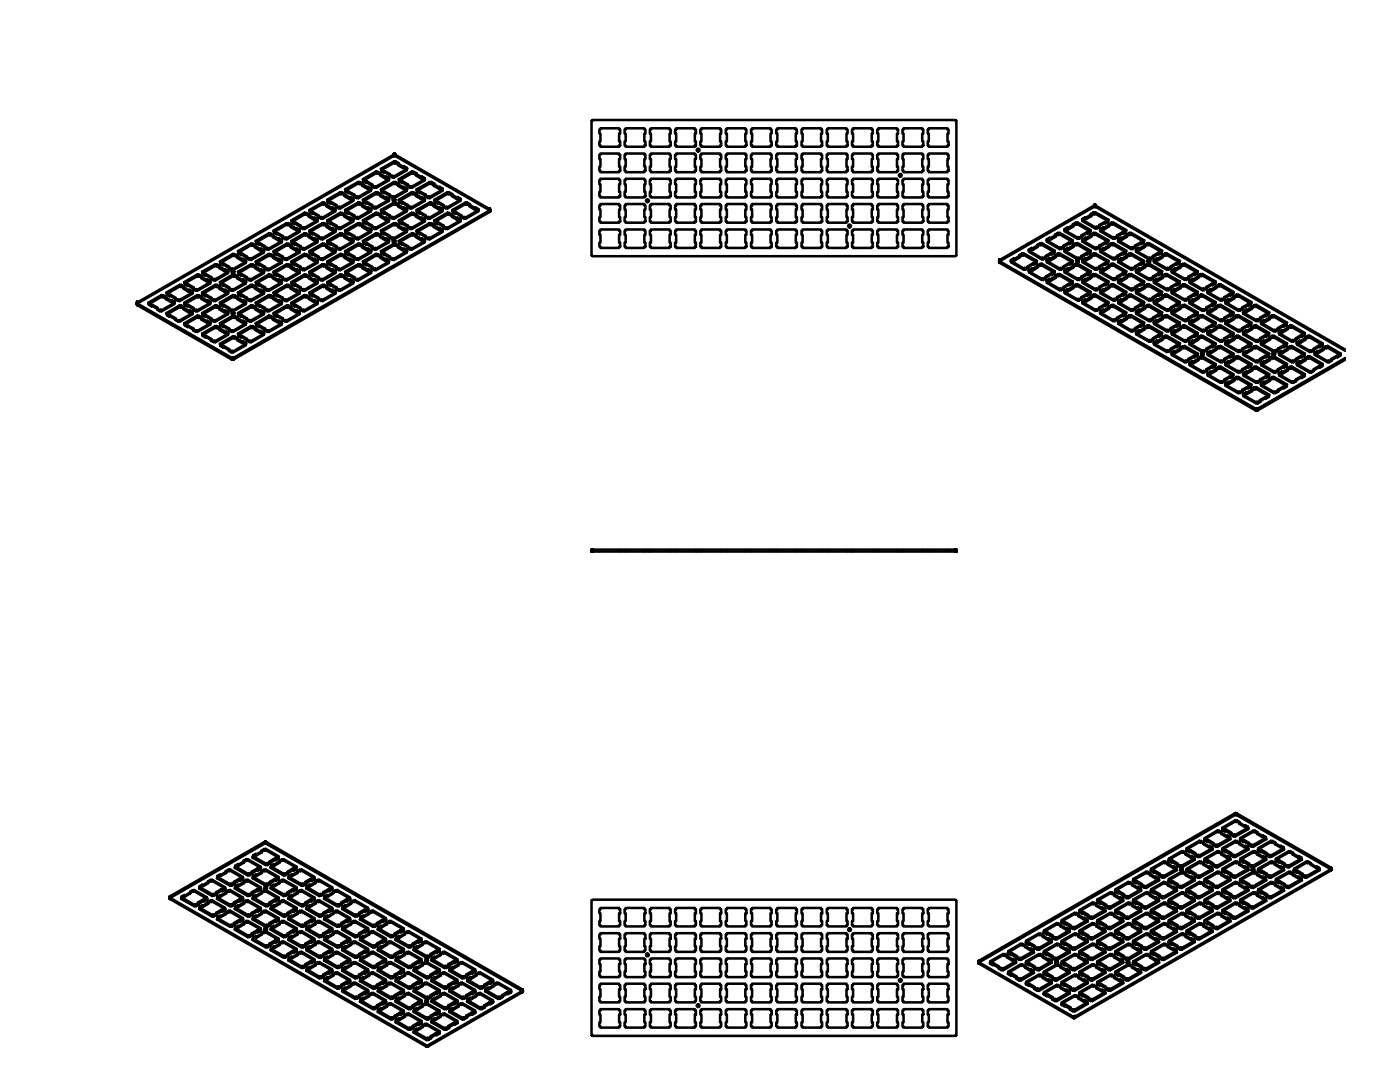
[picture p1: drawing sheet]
<svg xmlns="http://www.w3.org/2000/svg" width="279mm" height="216mm" viewBox="0 0 279 216" stroke-linecap="round" stroke-linejoin="round" font-family="sans-serif">
<!-- layer: MD_Hidden -->
<g fill="none" stroke="#000" stroke-width=".34">
<path d="M65.3 39.9v.3l.2 .1M68.7 38.9l.2 .1M68.9 37.8v.3l.2 .1M68.9 38.7v.3M68.9 39l-.2 .1M68.9 38v.3l.6 .3M69.1 38.1l-.2 .2M69.1 38l-.2 .1M69.5 38.3v.3h.1M69.6 38.3v.3l1.1 .6M70.3 39.9v.2l.2-.1M70.3 39.9l.2 .1"/>
<path d="M70.5 39.7v.3M70.6 39.9v.3l-.3-.1M70.6 38.9v.4l.5 .3M70.7 39.1l-.1 .2M71.1 39.3v.3l.2-.1M71.3 39.2v.3l.2 .2M72.2 36.9l.2 .1M72.4 35.8v.3l.2 .1M72.4 39.9v.3l.2 .1M72.4 36.6v.4M72.4 37l-.2 .1M72.5 35.9v.4l.6 .3"/>
<path d="M72.6 36l-.1 .3M72.6 36l-.2 .1M73.1 36.3v.3l.1-.1M73.2 36.2v.3l1.1 .7M73.9 37.9h.2M73.9 37.8l.2 .1M74.1 37.6v.3M74.1 37.8v.3l-.2-.1M74.1 38.1l-2.6 1.6v-.4M74.2 36.9v.3l.5 .4M74.3 37l-.1 .2M74.7 37.2v.4l.2-.1"/>
<path d="M74.9 37.2v.3l.1 .1M75.8 34.8l.2 .1M75.8 38.9l.2 .1M76 34.6v.3M76 38.7v.3M76 34.9l-.2 .1M76 39l-.2 .1M76 37.8v.3l.2 .1M76 33.7v.3l.2 .1M76.1 38v.3l.5 .3M76.1 33.9v.3l.5 .3M76.2 38.1l-.1 .2"/>
<path d="M76.2 34l-.1 .2M76.2 38l-.2 .1M76.2 33.9l-.2 .1M76.6 38.3v.3h.2M76.6 34.2v.3l.2-.1M76.8 38.3v.3l1 .6M76.8 34.1v.3l1 .7M77.5 35.8l.1 .1-.1 .1zM77.5 39.9v.2l.1-.1M77.5 39.9l.1 .1M77.6 35.5v.4M77.6 39.7v.3"/>
<path d="M77.7 35.8v.3l-.2-.1M77.7 36.1l-2.7 1.5v-.4M77.7 39.9v.3l-.2-.1M77.7 38.9v.4l.6 .3M77.7 34.8v.4l.6 .3M77.8 39.1l-.1 .2M77.8 34.9l-.1 .3M78.3 39.3v.3l.1-.1M78.3 35.2v.3l.1-.1M78.3 39.9v.3M78.4 39.2v.3l.2 .2M78.4 35.1v.3l.2 .1"/>
<path d="M78.6 30.9v.3l-51.2 29.4v-.2v.3v-.3M78.6 30.9v.3M78.6 30.9v.3v-.3M78.6 30.8v.4l.1-.4v.4v-.4l.1 .4v-.3M78.7 40l.2 .2-.3 .1-.3-.1 .3-.2M78.9 30.9v.3M78.9 30.9v.3v-.3v.3l18.8 10.9v-.4M78.9 39.9v.3M79.4 36.9l.1 .1M79.4 32.8l.1 .1M79.5 32.5v.4M79.5 36.6v.4"/>
<path d="M79.5 37l-.1 .1M79.5 32.9l-.1 .1M79.6 35.8v.3l.1 .1M79.6 39.9v.3l.1 .1M79.6 35.9v.4l.6 .3M79.7 36l-.1 .3M79.7 36l-.1 .1M80.2 36.3v.3l.1-.1M80.3 36.2v.3l1.1 .7M81.1 37.9h.1M81.1 33.8h.1M81.1 37.8l.1 .1"/>
<path d="M81.1 33.7l.1 .1M81.2 33.5v.3M81.2 37.6v.3M81.3 36.9v.3l.6 .4M81.3 37.8v.3l-.2-.1M81.3 38.1l-2.7 1.6v-.4M81.3 33.7v.3l-.2-.1M81.3 34l-2.7 1.5v-.3M81.4 37l-.1 .2M81.9 37.2v.4l.1-.1M82 37.2v.3l.2 .1M83 34.8l.1 .1"/>
<path d="M83 38.9l.1 .1M83.1 37.8v.3l.2 .1M83.1 34.6v.3M83.1 38.7v.3M83.1 34.9l-.1 .1M83.1 39l-.1 .1M83.2 38v.3l.6 .3M83.3 38.1l-.1 .2M83.3 38l-.2 .1M83.8 38.3v.3h.1M83.9 38.3v.3l1.1 .6M84.6 35.8l.2 .1-.2 .1z"/>
<path d="M84.6 39.9v.2l.2-.1M84.6 39.9l.2 .1M84.8 35.5v.4M84.8 39.7v.3M84.8 35.8v.3l-.2-.1M84.8 36.1l-2.6 1.5v-.4M84.8 39.9v.3l-.2-.1M84.8 38.9v.4l.6 .3M85 39.1l-.2 .2M85.4 39.3v.3l.2-.1M85.6 39.2v.3l.2 .2M86.5 36.9l.2 .1"/>
<path d="M86.7 39.9v.3l.2 .1M86.7 36.6v.4M86.7 37l-.2 .1M88.2 37.9h.1M88.2 37.8l.1 .1M88.3 37.6v.3M88.4 37.8v.3l-.2-.1M88.4 38.1l-2.6 1.6v-.4M90.1 38.9l.1 .1M90.2 38.7v.3M90.2 39l-.1 .1M91.8 39.9v.2l.1-.1"/>
<path d="M91.8 39.9l.1 .1M91.9 39.7v.3M91.9 39.9v.3l-.1-.1M33 59.5h.2M33.2 59.3v.2M33.2 59.5l-.2 .1M33.2 58.4v.3l.2 .1M33.3 58.5v.4l.5 .3M33.4 58.6l-.1 .3M33.4 58.6l-.2 .1M33.8 58.9v.3l.2-.1M34 58.8v.3l1 .6"/>
<path d="M34.9 59.5v.3l.6 .3M35 59.6l-.1 .2M35.5 59.8v.3h.1M35.6 59.8v.3l.2 .1M36.6 57.4l.1 .1M36.7 57.2v.3M36.7 57.5l-.1 .1M36.8 56.3v.3l.1 .1M36.8 56.5v.3l.6 .3M36.9 56.6l-.1 .2M36.9 56.5l-.1 .1M37.4 56.8v.3h.1"/>
<path d="M37.5 56.7v.4l1.1 .6M38.3 58.4l.1 .1-.1 .1zM38.4 58.2v.3M38.5 57.4v.4l.6 .3M38.5 58.4v.3l-.2-.1M38.5 58.7l-2.7 1.5v-.4M38.6 57.5l-.1 .3M39.1 57.8v.3l.1-.1M39.2 57.7v.3l.2 .1M40.2 55.4h.1M40.2 59.5h.1M40.3 58.4v.3l.2 .1"/>
<path d="M40.3 54.2v.4l.2 .1M40.3 55.1v.3M40.3 59.3v.2M40.3 55.4l-.1 .1M40.3 59.5l-.1 .1M40.4 58.5v.4l.6 .3M40.4 54.4v.4l.6 .3M40.5 58.6l-.1 .3M40.5 54.5l-.1 .3M40.5 58.6l-.2 .1M40.5 54.5l-.2 .1M41 58.9v.3l.1-.1"/>
<path d="M41 54.8v.3l.1-.1M41.1 58.8v.3l1.1 .6M41.1 54.7v.3l1.1 .6M41.8 56.4h.2M41.8 56.3l.2 .1M42 56.1v.3M42 56.3v.3l-.2-.1M42 56.6l-2.6 1.5v-.3M42 59.5v.3l.6 .3M42 55.4v.3l.6 .3M42.2 59.6l-.2 .2M42.2 55.5l-.2 .2"/>
<path d="M42.6 59.8v.3h.2M42.6 55.7v.3h.2M42.8 59.8v.3l.2 .1M42.8 55.7v.3l.2 .1M43.7 57.4l.2 .1M43.7 53.3l.2 .1M43.9 52.2v.3l.2 .1M43.9 56.3v.3l.2 .1M43.9 53.1v.3M43.9 57.2v.3M43.9 57.5l-.2 .1M43.9 53.4l-.2 .1"/>
<path d="M43.9 52.4v.3l.6 .3M43.9 56.5v.3l.6 .3M44.1 52.5l-.2 .2M44.1 56.6l-.2 .2M44.1 52.4l-.2 .1M44.1 56.5l-.2 .1M44.5 52.7v.3l.2-.1M44.5 56.8v.3h.2M44.7 52.6v.3l1 .7M44.7 56.7v.4l1 .6M45.4 58.4l.1 .1-.1 .1zM45.4 54.3v.2l.1-.1"/>
<path d="M45.4 54.3l.1 .1M45.5 54v.4M45.5 58.2v.3M45.6 58.4v.3l-.2-.1M45.6 58.7l-2.6 1.5v-.4M45.6 54.2v.4l-.2-.1M45.6 54.6l-2.6 1.5v-.4M45.6 53.3v.4l.6 .3M45.6 57.4v.4l.6 .3M45.7 53.4l-.1 .3M45.7 57.5l-.1 .3M46.2 53.7v.3l.1-.1"/>
<path d="M46.2 57.8v.3l.1-.1M46.2 54.2v.4M46.3 53.6v.3l.2 .1M46.3 57.7v.3l.2 .1M46.6 54.4l.2 .2-.3 .1-.3-.1 .2-.2M46.8 54.2v.4M47.3 51.3h.1M47.3 55.4h.1M47.3 59.5h.1M47.4 51v.3M47.4 55.1v.3M47.4 59.3v.2"/>
<path d="M47.4 51.3l-.1 .1M47.4 55.4l-.1 .1M47.4 59.5l-.1 .1M47.5 58.4v.3l.2 .1M47.5 54.2v.4l.2 .1M47.5 50.1v.3l.2 .2M47.5 58.5v.4l.6 .3M47.5 54.4v.4l.6 .3M47.5 50.3v.4l.6 .3M47.7 58.6l-.2 .3M47.7 54.5l-.2 .3M47.7 50.4l-.2 .3"/>
<path d="M47.7 58.6l-.2 .1M47.7 54.5l-.2 .1M47.7 50.4h-.2M48.1 58.9v.3l.1-.1M48.1 54.8v.3l.1-.1M48.1 50.7v.3l.1-.1M48.2 58.8v.3l1.1 .6M48.2 54.7v.3l1.1 .6M48.2 50.6v.3l1.1 .6M49 52.3v.1l.1-.1M49 56.4h.1M49 52.2l.1 .1"/>
<path d="M49 56.3l.1 .1M49.1 52v.3M49.1 56.1v.3M49.1 52.2v.3l-.1-.1M49.1 52.5l-2.6 1.5v-.3M49.1 56.3v.3l-.1-.1M49.1 56.6l-2.6 1.5v-.3M49.2 59.5v.3l.6 .3M49.2 55.4v.3l.6 .3M49.2 51.3v.3l.6 .3M49.3 59.6l-.1 .2M49.3 55.5l-.1 .2"/>
<path d="M49.3 51.4l-.1 .2M49.8 59.8v.3h.1M49.8 55.7v.3h.1M49.8 51.6v.3l.1-.1M49.9 59.8v.3l.2 .1M49.9 55.7v.3l.2 .1M49.9 51.5v.3l.2 .2M50.9 57.4l.1 .1M50.9 53.3l.1 .1M50.9 49.2l.1 .1M51 49v.3M51 53.1v.3"/>
<path d="M51 57.2v.3M51 57.5l-.1 .1M51 53.4l-.1 .1M51 49.3l-.1 .1M51 48.1v.3l.2 .1M51 52.2v.3l.2 .1M51 56.3v.3l.2 .1M51.1 48.2v.4l.6 .3M51.1 52.4v.3l.6 .3M51.1 56.5v.3l.6 .3M51.2 48.4l-.1 .2M51.2 52.5l-.1 .2"/>
<path d="M51.2 56.6l-.1 .2M51.2 48.3l-.2 .1M51.2 52.4l-.2 .1M51.2 56.5l-.2 .1M51.7 48.6v.3l.1-.1M51.7 52.7v.3l.1-.1M51.7 56.8v.3h.1M51.8 48.5v.3l1.1 .7M51.8 52.6v.3l1.1 .7M51.8 56.7v.4l1.1 .6M52.5 58.4l.2 .1-.2 .1zM52.5 54.3v.2l.2-.1"/>
<path d="M52.5 50.2v.2l.2-.2M52.5 54.3l.2 .1M52.5 50.2h.2M52.7 49.9v.3M52.7 54v.4M52.7 58.2v.3M52.7 49.2v.4l.6 .3M52.7 53.3v.4l.6 .3M52.7 57.4v.4l.6 .3M52.7 58.4v.3l-.2-.1M52.7 58.7l-2.6 1.5v-.4M52.7 54.2v.4l-.2-.1"/>
<path d="M52.7 54.6l-2.6 1.5v-.4M52.7 50.1v.3h-.2M52.7 50.4l-2.6 1.6v-.4M52.9 49.3l-.2 .3M52.9 53.4l-.2 .3M52.9 57.5l-.2 .3M53.3 49.6v.3l.2-.1M53.3 53.7v.3l.2-.1M53.3 57.8v.3l.2-.1M53.5 49.5v.3l.2 .1M53.5 53.6v.3l.2 .1M53.5 57.7v.3l.2 .1"/>
<path d="M54.4 47.1l.2 .1M54.4 51.3h.2M54.4 55.4h.2M54.4 59.5h.2M54.6 58.4v.3l.2 .1M54.6 54.2v.4l.2 .1M54.6 50.1v.3l.2 .2M54.6 46v.3l.2 .2M54.6 46.9v.3M54.6 51v.3M54.6 55.1v.3M54.6 59.3v.2"/>
<path d="M54.6 47.2l-.2 .1M54.6 51.3l-.2 .1M54.6 55.4l-.2 .1M54.6 59.5l-.2 .1M54.6 58.5v.4l.6 .3M54.6 54.4v.4l.6 .3M54.6 50.3v.4l.6 .3M54.6 46.2v.4l.6 .2M54.8 58.6l-.2 .3M54.8 54.5l-.2 .3M54.8 50.4l-.2 .3M54.8 46.3l-.2 .3"/>
<path d="M54.8 58.6l-.2 .1M54.8 54.5l-.2 .1M54.8 50.4h-.2M54.8 46.2l-.2 .1M55.2 58.9v.3l.2-.1M55.2 54.8v.3l.2-.1M55.2 50.7v.3l.2-.1M55.2 46.6v.2h.2M55.4 58.8v.3l1.1 .6M55.4 54.7v.3l1.1 .6M55.4 50.6v.3l1.1 .6M55.4 46.5v.3l1.1 .6"/>
<path d="M56.1 48.2v.1l.1-.1M56.1 52.3v.1l.1-.1M56.1 56.4h.1M56.1 48.1l.1 .1M56.1 52.2l.1 .1M56.1 56.3l.1 .1M56.2 47.9v.3M56.2 52v.3M56.2 56.1v.3M56.3 48.1v.3l-.2-.1M56.3 48.4l-2.6 1.5v-.3M56.3 52.2v.3l-.2-.1"/>
<path d="M56.3 52.5l-2.6 1.5v-.3M56.3 56.3v.3l-.2-.1M56.3 56.6l-2.6 1.5v-.3M56.3 59.5v.3l.6 .3M56.3 55.4v.3l.6 .3M56.3 51.3v.3l.6 .3M56.3 47.2v.3l.6 .3M56.5 59.6l-.2 .2M56.5 55.5l-.2 .2M56.5 51.4l-.2 .2M56.5 47.3l-.2 .2M56.9 59.8v.3h.2"/>
<path d="M56.9 55.7v.3h.2M56.9 51.6v.3l.2-.1M56.9 47.5v.3l.2-.1M57.1 59.8v.3l.1 .1M57.1 55.7v.3l.1 .1M57.1 51.5v.3l.1 .2M57.1 47.4v.3l.1 .2M58 57.4l.2 .1M58 53.3l.2 .1M58 49.2l.2 .1M58 45.1l.2 .1M58.2 44.3l.2-.1-.2 .3"/>
<path d="M58.2 44v.3l.2 .1M58.2 48.1v.3l.2 .1M58.2 52.2v.3l.2 .1M58.2 56.3v.3l.2 .1M58.2 44.9v.3M58.2 49v.3M58.2 53.1v.3M58.2 57.2v.3M58.2 57.5l-.2 .1M58.2 53.4l-.2 .1M58.2 49.3l-.2 .1M58.2 45.2l-.2 .1"/>
<path d="M58.2 44.1v.4l.6 .3M58.2 48.2v.4l.6 .3M58.2 52.4v.3l.6 .3M58.2 56.5v.3l.6 .3M58.4 48.4l-.2 .2M58.4 52.5l-.2 .2M58.4 56.6l-.2 .2M58.4 48.3l-.2 .1M58.4 52.4l-.2 .1M58.4 56.5l-.2 .1M58.8 44.5v.3l.2-.1M58.8 48.6v.3l.2-.1"/>
<path d="M58.8 52.7v.3l.2-.1M58.8 56.8v.3h.2M59 44.4v.3l1 .7M59 48.5v.3l1 .7M59 52.6v.3l1 .7M59 56.7v.4l1 .6M59.7 58.4l.1 .1-.1 .1zM59.7 54.3v.2l.1-.1M59.7 50.2v.2l.1-.2M59.7 46.1h.1M59.7 54.3l.1 .1M59.7 50.2h.1"/>
<path d="M59.7 46l.1 .1M59.8 45.8v.3M59.8 49.9v.3M59.8 54v.4M59.8 58.2v.3M59.8 58.4v.3l-.1-.1M59.8 58.7l-2.6 1.5v-.4M59.8 54.2v.4l-.1-.1M59.8 54.6l-2.6 1.5v-.4M59.8 50.1v.3h-.1M59.8 50.4l-2.6 1.6v-.4M59.8 46v.3l-.1-.1"/>
<path d="M59.8 46.3l-2.6 1.6v-.4M59.9 45.1v.4l.5 .3M59.9 49.2v.4l.5 .3M59.9 53.3v.4l.5 .3M59.9 57.4v.4l.5 .3M60 45.2l-.1 .3M60 49.3l-.1 .3M60 53.4l-.1 .3M60 57.5l-.1 .3M60.4 45.5v.3l.2-.1M60.4 49.6v.3l.2-.1M60.4 53.7v.3l.2-.1"/>
<path d="M60.4 57.8v.3l.2-.1M60.6 45.4v.3l.2 .1M60.6 49.5v.3l.2 .1M60.6 53.6v.3l.2 .1M60.6 57.7v.3l.2 .1M61.6 43l.1 .1M61.6 47.1l.1 .1M61.6 51.3h.1M61.6 55.4h.1M61.6 59.5h.1M61.7 42.8v.3M61.7 46.9v.3"/>
<path d="M61.7 51v.3M61.7 55.1v.3M61.7 59.3v.2M61.7 43.1l-.1 .1M61.7 47.2l-.1 .1M61.7 51.3l-.1 .1M61.7 55.4l-.1 .1M61.7 59.5l-.1 .1M61.8 58.4v.3l.1 .1M61.8 54.2v.4l.1 .1M61.8 50.1v.3l.1 .2M61.8 46v.3l.1 .2"/>
<path d="M61.8 41.9v.3l.1 .2M61.8 58.5v.4l.5 .3M61.8 54.4v.4l.5 .3M61.8 50.3v.4l.5 .3M61.8 46.2v.4l.5 .2M61.8 42.1v.3l.5 .3M61.9 58.6l-.1 .3M61.9 54.5l-.1 .3M61.9 50.4l-.1 .3M61.9 46.3l-.1 .3M61.9 42.2l-.1 .2M61.9 58.6l-.1 .1"/>
<path d="M61.9 54.5l-.1 .1M61.9 50.4h-.1M61.9 46.2l-.1 .1M61.9 42.1l-.1 .1M62.3 58.9v.3l.2-.1M62.3 54.8v.3l.2-.1M62.3 50.7v.3l.2-.1M62.3 46.6v.2h.2M62.3 42.4v.3h.2M62.5 58.8v.3l1.1 .6M62.5 54.7v.3l1.1 .6M62.5 50.6v.3l1.1 .6"/>
<path d="M62.5 46.5v.3l1.1 .6M62.5 42.4v.3l1.1 .6M63.2 44.1v.1l.2-.1M63.2 48.2v.1l.2-.1M63.2 52.3v.1l.2-.1M63.2 56.4h.2M63.2 44l.2 .1M63.2 48.1l.2 .1M63.2 52.2l.2 .1M63.2 56.3l.2 .1M63.4 43.8v.3M63.4 47.9v.3"/>
<path d="M63.4 52v.3M63.4 56.1v.3M63.4 44v.3l-.2-.1M63.4 44.3l-2.6 1.5v-.3M63.4 48.1v.3l-.2-.1M63.4 48.4l-2.6 1.5v-.3M63.4 52.2v.3l-.2-.1M63.4 52.5l-2.6 1.5v-.3M63.4 56.3v.3l-.2-.1M63.4 56.6l-2.6 1.5v-.3M63.4 59.5v.3l.6 .3M63.4 55.4v.3l.6 .3"/>
<path d="M63.4 51.3v.3l.6 .3M63.4 47.2v.3l.6 .3M63.4 43.1v.3l.6 .3M63.6 59.6l-.2 .2M63.6 55.5l-.2 .2M63.6 51.4l-.2 .2M63.6 47.3l-.2 .2M63.6 43.2l-.2 .2M64 59.8v.3h.2M64 55.7v.3h.2M64 51.6v.3l.2-.1M64 47.5v.3l.2-.1"/>
<path d="M64 43.4v.3l.2-.1M64.2 59.8v.3l.2 .1M64.2 55.7v.3l.2 .1M64.2 51.5v.3l.2 .2M64.2 47.4v.3l.2 .2M64.2 43.3v.3l.2 .2M65.1 57.4l.2 .1M65.1 53.3l.2 .1M65.1 49.2l.2 .1M65.1 45.1l.2 .1M65.1 41l.2 .1M65.3 40.8v.3"/>
<path d="M65.3 44.9v.3M65.3 49v.3M65.3 53.1v.3M65.3 57.2v.3M65.3 57.5l-.2 .1M65.3 53.4l-.2 .1M65.3 49.3l-.2 .1M65.3 45.2l-.2 .1M65.3 41.1l-.2 .1M65.3 44.3l.2-.1-.2 .3M65.3 44v.3l.2 .1M65.3 48.1v.3l.2 .1"/>
<path d="M65.3 52.2v.3l.2 .1M65.3 56.3v.3l.2 .1M65.3 40v.4l.6 .3M65.3 44.1v.4l.6 .3M65.3 48.2v.4l.6 .3M65.3 52.4v.3l.6 .3M65.3 56.5v.3l.6 .3M65.5 40.1l-.2 .3M65.5 48.4l-.2 .2M65.5 52.5l-.2 .2M65.5 56.6l-.2 .2M65.5 40.1l-.2 .1"/>
<path d="M65.5 48.3l-.2 .1M65.5 52.4l-.2 .1M65.5 56.5l-.2 .1M65.9 40.4v.3l.2-.1M65.9 44.5v.3l.2-.1M65.9 48.6v.3l.2-.1M65.9 52.7v.3l.2-.1M65.9 56.8v.3h.2M66.1 40.3v.3l1.1 .7M66.1 44.4v.3l1.1 .7M66.1 48.5v.3l1.1 .7M66.1 52.6v.3l1.1 .7"/>
<path d="M66.1 56.7v.4l1.1 .6M66.8 58.4l.2 .1-.2 .1zM66.8 54.3v.2l.2-.1M66.8 50.2v.2l.2-.2M66.8 46.1h.2M66.8 42h.2M66.8 54.3l.2 .1M66.8 50.2h.2M66.8 46l.2 .1M66.8 41.9l.2 .1M67 41.7v.3M67 45.8v.3"/>
<path d="M67 49.9v.3M67 54v.4M67 58.2v.3M67 41v.3l.6 .4M67 45.1v.4l.6 .3M67 49.2v.4l.6 .3M67 53.3v.4l.6 .3M67 57.4v.4l.6 .3M67 58.4v.3l-.2-.1M67 58.7l-2.6 1.5v-.4M67 54.2v.4l-.2-.1M67 54.6l-2.6 1.5v-.4"/>
<path d="M67 50.1v.3h-.2M67 50.4l-2.6 1.6v-.4M67 46v.3l-.2-.1M67 46.3l-2.6 1.6v-.4M67 41.9v.3l-.2-.1M67 42.2l-2.6 1.6v-.4M67.2 41.1l-.2 .2M67.2 45.2l-.2 .3M67.2 49.3l-.2 .3M67.2 53.4l-.2 .3M67.2 57.5l-.2 .3M67.6 41.3v.4l.1-.1"/>
<path d="M67.6 45.5v.3l.1-.1M67.6 49.6v.3l.1-.1M67.6 53.7v.3l.1-.1M67.6 57.8v.3l.1-.1M67.7 41.3v.3l.2 .1M67.7 45.4v.3l.2 .1M67.7 49.5v.3l.2 .1M67.7 53.6v.3l.2 .1M67.7 57.7v.3l.2 .1M68.7 43l.2 .1M68.7 47.1l.2 .1M68.7 51.3h.2"/>
<path d="M68.7 55.4h.2M68.9 54.2v.4l.2 .1M68.9 50.1v.3l.2 .2M68.9 46v.3l.2 .2M68.9 41.9v.3l.2 .2M68.9 42.8v.3M68.9 46.9v.3M68.9 51v.3M68.9 55.1v.3M68.9 43.1l-.2 .1M68.9 47.2l-.2 .1M68.9 51.3l-.2 .1"/>
<path d="M68.9 55.4l-.2 .1M68.9 54.4v.4l.6 .3M68.9 50.3v.4l.6 .3M68.9 46.2v.4l.6 .2M68.9 42.1v.3l.6 .3M69.1 54.5l-.2 .3M69.1 50.4l-.2 .3M69.1 46.3l-.2 .3M69.1 42.2l-.2 .2M69.1 54.5l-.2 .1M69.1 50.4h-.2M69.1 46.2l-.2 .1"/>
<path d="M69.1 42.1l-.2 .1M69.5 54.8v.3l.1-.1M69.5 50.7v.3l.1-.1M69.5 46.6v.2h.1M69.5 42.4v.3h.1M69.6 54.7v.3l1.1 .6M69.6 50.6v.3l1.1 .6M69.6 46.5v.3l1.1 .6M69.6 42.4v.3l1.1 .6M70.3 44.1v.1l.2-.1M70.3 48.2v.1l.2-.1M70.3 52.3v.1l.2-.1"/>
<path d="M70.3 56.4h.2M70.3 44l.2 .1M70.3 48.1l.2 .1M70.3 52.2l.2 .1M70.3 56.3l.2 .1M70.5 43.8v.3M70.5 47.9v.3M70.5 52v.3M70.5 56.1v.3M70.6 40.2l-2.7 1.5v-.4M70.6 44v.3l-.3-.1M70.6 44.3l-2.7 1.5v-.3"/>
<path d="M70.6 48.1v.3l-.3-.1M70.6 48.4l-2.7 1.5v-.3M70.6 52.2v.3l-.3-.1M70.6 52.5l-2.7 1.5v-.3M70.6 56.3v.3l-.3-.1M70.6 56.6l-2.7 1.5v-.3M70.6 55.4v.3l.5 .3M70.6 51.3v.3l.5 .3M70.6 47.2v.3l.5 .3M70.6 43.1v.3l.5 .3M70.7 55.5l-.1 .2M70.7 51.4l-.1 .2"/>
<path d="M70.7 47.3l-.1 .2M70.7 43.2l-.1 .2M71.1 55.7v.3h.2M71.1 51.6v.3l.2-.1M71.1 47.5v.3l.2-.1M71.1 43.4v.3l.2-.1M71.3 55.7v.3l.2 .1M71.3 51.5v.3l.2 .2M71.3 47.4v.3l.2 .2M71.3 43.3v.3l.2 .2M72.2 53.3l.2 .1M72.2 49.2l.2 .1"/>
<path d="M72.2 45.1l.2 .1M72.2 41l.2 .1M72.4 44.3l.2-.1-.1 .3M72.4 44v.3l.2 .1M72.4 48.1v.3l.2 .1M72.4 52.2v.3l.2 .1M72.4 40.8v.3M72.4 44.9v.3M72.4 49v.3M72.4 53.1v.3M72.4 53.4l-.2 .1M72.4 49.3l-.2 .1"/>
<path d="M72.4 45.2l-.2 .1M72.4 41.1l-.2 .1M72.5 40v.4l.6 .3M72.5 44.1v.4l.6 .3M72.5 48.2v.4l.6 .3M72.5 52.4v.3l.6 .3M72.6 40.1l-.1 .3M72.6 48.4l-.1 .2M72.6 52.5l-.1 .2M72.6 40.1l-.2 .1M72.6 48.3l-.2 .1M72.6 52.4l-.2 .1"/>
<path d="M73.1 40.4v.3l.1-.1M73.1 44.5v.3l.1-.1M73.1 48.6v.3l.1-.1M73.1 52.7v.3l.1-.1M73.2 40.3v.3l1.1 .7M73.2 44.4v.3l1.1 .7M73.2 48.5v.3l1.1 .7M73.2 52.6v.3l1.1 .7M73.9 54.3v.2l.2-.1M73.9 50.2v.2l.2-.2M73.9 46.1h.2M73.9 42h.2"/>
<path d="M73.9 54.3l.2 .1M73.9 50.2h.2M73.9 46l.2 .1M73.9 41.9l.2 .1M74.1 41.7v.3M74.1 45.8v.3M74.1 49.9v.3M74.1 54v.4M74.1 54.2v.4l-.2-.1M74.1 54.6l-2.6 1.5v-.4M74.1 50.1v.3h-.2M74.1 50.4l-2.6 1.6v-.4"/>
<path d="M74.1 46v.3l-.2-.1M74.1 46.3l-2.6 1.6v-.4M74.1 41.9v.3l-.2-.1M74.1 42.2l-2.6 1.6v-.4M74.2 41v.3l.5 .4M74.2 45.1v.4l.5 .3M74.2 49.2v.4l.5 .3M74.2 53.3v.4l.5 .3M74.3 41.1l-.1 .2M74.3 45.2l-.1 .3M74.3 49.3l-.1 .3M74.3 53.4l-.1 .3"/>
<path d="M74.7 41.3v.4l.2-.1M74.7 45.5v.3l.2-.1M74.7 49.6v.3l.2-.1M74.7 53.7v.3l.2-.1M74.9 41.3v.3l.1 .1M74.9 45.4v.3l.1 .1M74.9 49.5v.3l.1 .1M74.9 53.6v.3l.1 .1M75.8 43l.2 .1M75.8 47.1l.2 .1M75.8 51.3h.2M76 42.8v.3"/>
<path d="M76 46.9v.3M76 51v.3M76 43.1l-.2 .1M76 47.2l-.2 .1M76 51.3l-.2 .1M76 50.1v.3l.2 .2M76 46v.3l.2 .2M76 41.9v.3l.2 .2M76.1 50.3v.4l.5 .3M76.1 46.2v.4l.5 .2M76.1 42.1v.3l.5 .3M76.2 50.4l-.1 .3"/>
<path d="M76.2 46.3l-.1 .3M76.2 42.2l-.1 .2M76.2 50.4h-.2M76.2 46.2l-.2 .1M76.2 42.1l-.2 .1M76.6 50.7v.3l.2-.1M76.6 46.6v.2h.2M76.6 42.4v.3h.2M76.8 50.6v.3l1 .6M76.8 46.5v.3l1 .6M76.8 42.4v.3l1 .6M77.5 44.1v.1l.1-.1"/>
<path d="M77.5 48.2v.1l.1-.1M77.5 52.3v.1l.1-.1M77.5 44l.1 .1M77.5 48.1l.1 .1M77.5 52.2l.1 .1M77.6 43.8v.3M77.6 47.9v.3M77.6 52v.3M77.7 40.2l-2.7 1.5v-.4M77.7 44v.3l-.2-.1M77.7 44.3l-2.7 1.5v-.3M77.7 48.1v.3l-.2-.1"/>
<path d="M77.7 48.4l-2.7 1.5v-.3M77.7 52.2v.3l-.2-.1M77.7 52.5l-2.7 1.5v-.3M77.7 51.3v.3l.6 .3M77.7 47.2v.3l.6 .3M77.7 43.1v.3l.6 .3M77.8 51.4l-.1 .2M77.8 47.3l-.1 .2M77.8 43.2l-.1 .2M78.3 51.6v.3l.1-.1M78.3 47.5v.3l.1-.1M78.3 43.4v.3l.1-.1"/>
<path d="M78.3 48.1v.3M78.4 51.5v.3l.2 .2M78.4 47.4v.3l.2 .2M78.4 43.3v.3l.2 .2M78.7 48.3l.2 .1-.3 .1-.3-.1 .3-.1M78.9 48.1v.3M79.4 49.2l.1 .1M79.4 45.1l.1 .1M79.4 41l.1 .1M79.5 40.8v.3M79.5 44.9v.3M79.5 49v.3"/>
<path d="M79.5 49.3l-.1 .1M79.5 45.2l-.1 .1M79.5 41.1l-.1 .1M79.6 44.3l.1-.1-.1 .3M79.6 44v.3l.1 .1M79.6 48.1v.3l.1 .1M79.6 40v.4l.6 .3M79.6 44.1v.4l.6 .3M79.6 48.2v.4l.6 .3M79.7 40.1l-.1 .3M79.7 48.4l-.1 .2M79.7 40.1l-.1 .1"/>
<path d="M79.7 48.3l-.1 .1M80.2 40.4v.3l.1-.1M80.2 44.5v.3l.1-.1M80.2 48.6v.3l.1-.1M80.3 40.3v.3l1.1 .7M80.3 44.4v.3l1.1 .7M80.3 48.5v.3l1.1 .7M81.1 50.2v.2l.1-.2M81.1 46.1h.1M81.1 42h.1M81.1 50.2h.1M81.1 46l.1 .1"/>
<path d="M81.1 41.9l.1 .1M81.2 41.7v.3M81.2 45.8v.3M81.2 49.9v.3M81.3 41v.3l.6 .4M81.3 45.1v.4l.6 .3M81.3 49.2v.4l.6 .3M81.3 50.1v.3h-.2M81.3 50.4l-2.7 1.6v-.4M81.3 46v.3l-.2-.1M81.3 46.3l-2.7 1.6v-.4M81.3 41.9v.3l-.2-.1"/>
<path d="M81.3 42.2l-2.7 1.6v-.4M81.4 41.1l-.1 .2M81.4 45.2l-.1 .3M81.4 49.3l-.1 .3M81.9 41.3v.4l.1-.1M81.9 45.5v.3l.1-.1M81.9 49.6v.3l.1-.1M82 41.3v.3l.2 .1M82 45.4v.3l.2 .1M82 49.5v.3l.2 .1M83 43l.1 .1M83 47.1l.1 .1"/>
<path d="M83.1 46v.3l.2 .2M83.1 41.9v.3l.2 .2M83.1 42.8v.3M83.1 46.9v.3M83.1 43.1l-.1 .1M83.1 47.2l-.1 .1M83.2 46.2v.4l.6 .2M83.2 42.1v.3l.6 .3M83.3 46.3l-.1 .3M83.3 42.2l-.1 .2M83.3 46.2l-.2 .1M83.3 42.1l-.2 .1"/>
<path d="M83.8 46.6v.2h.1M83.8 42.4v.3h.1M83.9 46.5v.3l1.1 .6M83.9 42.4v.3l1.1 .6M84.6 44.1v.1l.2-.1M84.6 48.2v.1l.2-.1M84.6 44l.2 .1M84.6 48.1l.2 .1M84.8 43.8v.3M84.8 47.9v.3M84.8 40.2l-2.6 1.5v-.4M84.8 44v.3l-.2-.1"/>
<path d="M84.8 44.3l-2.6 1.5v-.3M84.8 48.1v.3l-.2-.1M84.8 48.4l-2.6 1.5v-.3M84.8 47.2v.3l.6 .3M84.8 43.1v.3l.6 .3M85 47.3l-.2 .2M85 43.2l-.2 .2M85.4 47.5v.3l.2-.1M85.4 43.4v.3l.2-.1M85.6 47.4v.3l.2 .2M85.6 43.3v.3l.2 .2M86.5 45.1l.2 .1"/>
<path d="M86.5 41l.2 .1M86.7 44.3l.2-.1-.2 .3M86.7 44v.3l.2 .1M86.7 40.8v.3M86.7 44.9v.3M86.7 45.2l-.2 .1M86.7 41.1l-.2 .1M86.7 40v.4l.6 .3M86.7 44.1v.4l.6 .3M86.9 40.1l-.2 .3M86.9 40.1l-.2 .1M87.3 40.4v.3l.2-.1"/>
<path d="M87.3 44.5v.3l.2-.1M87.5 40.3v.3l1 .7M87.5 44.4v.3l1 .7M88.2 46.1h.1M88.2 42h.1M88.2 46l.1 .1M88.2 41.9l.1 .1M88.3 41.7v.3M88.3 45.8v.3M88.4 46v.3l-.2-.1M88.4 46.3l-2.6 1.6v-.4M88.4 41.9v.3l-.2-.1"/>
<path d="M88.4 42.2l-2.6 1.6v-.4M88.4 41v.3l.6 .4M88.4 45.1v.4l.6 .3M88.5 41.1l-.1 .2M88.5 45.2l-.1 .3M89 41.3v.4l.1-.1M89 45.5v.3l.1-.1M89.1 41.3v.3l.2 .1M89.1 45.4v.3l.2 .1M90.1 43l.1 .1M90.2 42.8v.3M90.2 43.1l-.1 .1"/>
<path d="M90.3 41.9v.3l.2 .2M90.3 42.1v.3l.6 .3M90.5 42.2l-.2 .2M90.5 42.1l-.2 .1M90.9 42.4v.3h.1M91 42.4v.3l1.1 .6M91.8 44.1v.1l.1-.1M91.8 44l.1 .1M91.9 43.8v.3M91.9 40.2l-2.6 1.5v-.4M91.9 44v.3l-.1-.1M91.9 44.3l-2.6 1.5v-.3"/>
<path d="M92 43.1v.3l.6 .3M92.1 43.2l-.1 .2M92.6 43.4v.3l.1-.1M92.7 43.3v.3l.2 .2M93.7 41l.1 .1M93.8 40.8v.3M93.8 41.1l-.1 .1M95.3 42h.2M95.3 41.9l.2 .1M95.5 41.7v.3M95.5 41.9v.3l-.2-.1M95.5 42.2l-2.6 1.6v-.4"/>
<path d="M97.8 41.8l-.1 .3M97.8 41.8v.3zM97.8 41.8v.3v-.3M97.8 41.9v.3M199.4 52.1v.2M199.4 52.3v.1M199.4 52.3h.1M199.5 52.1v-.2v.4M199.5 52.3h.1M199.5 51.9v.2M201.7 52.1v.3l2.6 1.5M201.7 51.9v.3l.2 .1"/>
<path d="M201.9 52.2l-.2 .2M201.9 52.1l-.2 .1M203.4 50.9l.2 .4M203.6 51.2l-.2 .1M204.3 53.6v.3l.2-.1M204.5 53.5l.2 .4M204.7 53.5v.4M205.3 53.2v.3h-.2M205.3 53.5l-.6 .4M205.3 50v.3l2.6 1.5M205.3 49.8v.4h.2M205.3 54.1v.3l2.6 1.6"/>
<path d="M205.3 53.9v.4h.2M205.5 50.1l-.2 .2M205.5 54.2l-.2 .2M205.5 50.1l-.2 .1M205.5 54.2l-.2 .1M206.2 52.5v.3l.2 .1M206.2 52.8l-1.1 .7v-.2M206.4 52.6v.3l.5-.3M206.8 52.4v.1l.2-.1M206.8 52.3l.2 .1M206.9 52.3v.3l-.1-.1M207 52.1v.3"/>
<path d="M207 48.9l.1 .4M207 53l.1 .4M207.1 49.1l-.1 .1M207.1 53.2l-.1 .1M207.9 51.5v.3h.2M207.9 55.6v.4l.2-.1M208.1 51.4l.1 .4M208.1 55.5l.1 .5M208.2 51.5v.3M208.2 55.6v.4M208.8 51.2v.3l-.1-.1M208.8 55.3v.3l-.1-.1"/>
<path d="M208.8 51.5l-.6 .3M208.8 55.6l-.6 .4M208.9 56.2v.3l2.6 1.5M208.9 52.1v.3l2.6 1.5M208.9 47.9v.4l2.6 1.5M208.9 56l.1 .4M208.9 51.9l.1 .4M208.9 47.8l.1 .4M209 56.3l-.1 .2M209 52.2l-.1 .2M209 48.1l-.1 .2M209 56.2l-.1 .1"/>
<path d="M209 52.1l-.1 .1M209 48l-.1 .1M209.7 50.4v.4l.2 .1M209.7 50.8l-1 .6v-.1M209.7 54.6v.3l.2 .1M209.7 54.9l-1 .6v-.1M209.9 50.5v.4l.6-.4M209.9 54.6v.4l.6-.4M210.3 50.3v.1l.2-.1M210.3 54.4v.2l.2-.2M210.3 50.2l.2 .1M210.3 54.3l.2 .1"/>
<path d="M210.5 50.2v.3l-.2-.1M210.5 54.3v.3h-.2M210.5 50v.3M210.5 54.1v.3M210.6 55v.4h.1M210.6 50.9v.4h.1M210.6 46.8v.3l.1 .1M210.7 55.3l-.1 .1M210.7 51.2l-.1 .1M210.7 47.1h-.1M211.5 57.7v.3l.2-.1M211.5 53.6v.3l.2-.1"/>
<path d="M211.5 49.5v.3l.2-.1M211.7 57.6v.3l.1 .1M211.7 53.5v.3l.1 .1M211.7 49.3v.4l.1 .1M211.8 49.4v.4M211.8 53.5v.4M211.8 57.7v.3M212.4 57.3v.3h-.2M212.4 53.2v.3h-.2M212.4 49.1v.3l-.2-.1M212.4 57.6l-.6 .4M212.4 53.5l-.6 .4"/>
<path d="M212.4 49.4l-.6 .4M212.4 45.9v.3l2.6 1.5M212.4 50v.3l2.6 1.5M212.4 54.1v.3l2.6 1.6M212.4 58.2v.4l2.6 1.5M212.5 45.7l.1 .4M212.5 49.8l.1 .4M212.5 53.9l.1 .4M212.5 58l.1 .4M212.6 46l-.2 .2M212.6 50.1l-.2 .2M212.6 54.2l-.2 .2"/>
<path d="M212.6 58.3l-.2 .3M212.6 46h-.1M212.6 50.1l-.1 .1M212.6 54.2l-.1 .1M212.6 58.3l-.1 .1M213.3 56.6v.3l.2 .1M213.3 56.9l-1.1 .7v-.2M213.3 52.5v.3l.2 .1M213.3 52.8l-1.1 .7v-.2M213.3 48.4v.3l.2 .1M213.3 48.7l-1.1 .6v-.1M213.5 56.7v.3l.6-.3"/>
<path d="M213.5 52.6v.3l.6-.3M213.9 56.5v.1l.2-.1M213.9 52.4v.1l.2-.1M213.9 48.2v.2l.2-.1M213.9 56.4l.2 .1M213.9 52.3l.2 .1M213.9 48.2l.2 .1M214.1 56.4v.3l-.2-.1M214.1 52.3v.3l-.2-.1M214.1 48.2v.3l-.2-.1M214.1 48.5l-.6 .3v-.3M214.1 44.7v.4l.2 .1"/>
<path d="M214.1 48.9v.3l.2 .1M214.1 53v.3l.2 .1M214.1 57.1v.3l.2 .1M214.1 47.9v.4M214.1 52.1v.3M214.1 56.2v.3M214.3 45l-.2 .1M214.3 49.1l-.2 .1M214.3 53.2l-.2 .1M214.3 57.3l-.2 .1M214.7 52.1v.3M214.9 52.2l-.2 .2 .3 .1 .3-.1-.2-.2"/>
<path d="M215 47.4v.3l.2-.1M215 51.5v.3h.2M215 55.6v.4l.2-.1M215 59.8v.3l.2-.1M215.2 47.3v.3l.2 .1M215.2 51.4v.4h.2M215.2 55.5v.4l.2 .1M215.2 59.6v.4l.2 .1M215.3 52.1v.3M215.4 47.4v.3M215.4 51.5v.3M215.4 55.6v.4"/>
<path d="M215.4 59.7v.4M216 56.2v.3l2.6 1.5M216 52.1v.3l2.6 1.5M216 47.9v.4l2.6 1.5M216 43.8v.4l2.6 1.5M216 47.1v.3l-.2-.1M216 51.2v.3l-.2-.1M216 55.3v.3l-.2-.1M216 59.4v.3l-.2-.1M216 55.6l-.6 .4M216 47.4l-.6 .3M216 51.5l-.6 .3"/>
<path d="M216 59.7l-.6 .4M216 56v.3l.2 .1M216 51.9v.3l.2 .1M216 47.8v.3l.2 .1M216 43.7v.3l.2 .1M216.2 56.3l-.2 .2M216.2 52.2l-.2 .2M216.2 48.1l-.2 .2M216.2 44l-.2 .2M216.2 56.2l-.2 .1M216.2 52.1l-.2 .1M216.2 48l-.2 .1"/>
<path d="M216.2 43.9l-.2 .1M216.9 46.3l.1 .5M216.9 46.7l-1.1 .6v-.2M216.9 50.4l.1 .5M216.9 50.8l-1.1 .6v-.1M216.9 54.6l.1 .4M216.9 54.9l-1.1 .6v-.1M216.9 58.7l.1 .4M216.9 59l-1.1 .6v-.1M217 46.4v.4l.6-.4M217 50.5v.4l.6-.4M217 54.6v.4l.6-.4"/>
<path d="M217 58.7v.4l.6-.4M217.5 46.2h.2l-.2 .1zM217.5 50.3v.1l.2-.1M217.5 54.4v.2l.2-.2M217.5 58.5v.2l.2-.1M217.5 50.2l.2 .1M217.5 54.3l.2 .1M217.5 58.4l.2 .2M217.6 46.1v.3l-.1-.1M217.6 50.2v.3l-.1-.1M217.6 54.3v.3h-.1M217.6 58.4v.3h-.1"/>
<path d="M217.7 59.1v.4h.1M217.7 55v.4h.1M217.7 50.9v.4h.1M217.7 46.8v.3l.1 .1M217.7 42.7v.3l.1 .1M217.7 45.9v.3M217.7 50v.3M217.7 54.1v.3M217.7 58.2v.4M217.8 59.4l-.1 .1M217.8 55.3l-.1 .1M217.8 51.2l-.1 .1"/>
<path d="M217.8 47.1h-.1M217.8 43h-.1M218.3 41l.1 .4M218.3 41.4l-18.8 10.9M218.4 41v.4zM218.4 41v.3v-.3M218.4 41v.3l.1-.3v.3v-.3l.1 .3M218.6 57.7v.3l.2-.1M218.6 53.6v.3l.2-.1M218.6 49.5v.3l.2-.1M218.6 45.4v.3l.2-.1M218.6 41v.4l.1-.4v.4l49.8 28.7"/>
<path d="M218.6 41v.4zM218.8 57.6l.1 .4M218.8 53.5l.1 .4M218.8 49.3l.1 .5M218.8 45.2l.1 .5M218.9 45.3v.4M218.9 49.4v.4M218.9 53.5v.4M218.9 57.7v.3M219.5 57.3v.3h-.1M219.5 53.2v.3h-.1M219.5 49.1v.3l-.1-.1"/>
<path d="M219.5 45v.3l-.1-.1M219.5 45.9v.3l2.7 1.5M219.5 50v.3l2.7 1.5M219.5 54.1v.3l2.7 1.6M219.5 58.2v.4l2.7 1.5M219.5 57.6l-.6 .4M219.5 53.5l-.6 .4M219.5 49.4l-.6 .4M219.5 45.3l-.6 .4M219.6 45.7v.3l.1 .1M219.6 49.8v.4h.1M219.6 53.9v.4h.1"/>
<path d="M219.6 58v.4h.1M219.7 46l-.2 .2M219.7 50.1l-.2 .2M219.7 54.2l-.2 .2M219.7 58.3l-.2 .3M219.7 46h-.1M219.7 50.1l-.1 .1M219.7 54.2l-.1 .1M219.7 58.3l-.1 .1M220.5 56.6l.1 .4M220.5 56.9l-1.1 .7v-.2M220.5 52.5l.1 .4"/>
<path d="M220.5 52.8l-1.1 .7v-.2M220.5 48.4l.1 .4M220.5 48.7l-1.1 .6v-.1M220.5 44.3l.1 .4M220.5 44.6l-1.1 .6v-.1M220.6 56.7v.3l.6-.3M220.6 52.6v.3l.6-.3M221.1 56.5v.1l.1-.1M221.1 52.4v.1l.1-.1M221.1 48.2v.2l.1-.1M221.1 44.1v.2l.1-.1M221.1 56.4l.1 .1"/>
<path d="M221.1 52.3l.1 .1M221.1 48.2l.1 .1M221.1 44.1l.1 .1M221.2 56.4v.3l-.1-.1M221.2 52.3v.3l-.1-.1M221.2 48.2v.3l-.1-.1M221.2 48.5l-.6 .3v-.3M221.2 44.1v.3l-.1-.1M221.2 44.4l-.6 .3v-.3M221.2 43.8v.4M221.2 47.9v.4M221.2 52.1v.3"/>
<path d="M221.2 56.2v.3M221.3 44.7l.1 .5M221.3 48.9l.1 .4M221.3 53l.1 .4M221.3 57.1l.1 .4M221.4 45l-.1 .1M221.4 49.1l-.1 .1M221.4 53.2l-.1 .1M221.4 57.3l-.1 .1M222.2 47.4v.3l.2-.1M222.2 51.5v.3h.2M222.2 55.6v.4l.2-.1"/>
<path d="M222.2 59.8v.3l.2-.1M222.4 47.3l.1 .4M222.4 51.4l.1 .4M222.4 55.5l.1 .5M222.4 59.6l.1 .5M222.5 47.4v.3M222.5 51.5v.3M222.5 55.6v.4M222.5 59.7v.4M223.1 47.1v.3l-.2-.1M223.1 51.2v.3l-.2-.1M223.1 55.3v.3l-.2-.1"/>
<path d="M223.1 59.4v.3l-.2-.1M223.1 59.7l-.6 .4M223.1 55.6l-.6 .4M223.1 51.5l-.6 .3M223.1 47.4l-.6 .3M223.1 56.2v.3l2.6 1.5M223.1 52.1v.3l2.6 1.5M223.1 47.9v.4l2.6 1.5M223.2 56l.1 .4M223.2 51.9l.1 .4M223.2 47.8l.1 .4M223.3 56.3l-.2 .2"/>
<path d="M223.3 52.2l-.2 .2M223.3 48.1l-.2 .2M223.3 56.2l-.1 .1M223.3 52.1l-.1 .1M223.3 48l-.1 .1M224 46.3v.4l.2 .1M224 46.7l-1.1 .6v-.2M224 50.4v.4l.2 .1M224 50.8l-1.1 .6v-.1M224 54.6v.3l.2 .1M224 54.9l-1.1 .6v-.1M224 58.7v.3l.2 .1"/>
<path d="M224 59l-1.1 .6v-.1M224.2 46.4v.4l.5-.4M224.2 50.5v.4l.5-.4M224.2 54.6v.4l.5-.4M224.2 58.7v.4l.5-.4M224.6 46.2h.2l-.2 .1zM224.6 50.3v.1l.2-.1M224.6 54.4v.2l.2-.2M224.6 58.5v.2l.2-.1M224.6 50.2l.2 .1M224.6 54.3l.2 .1M224.6 58.4l.2 .2"/>
<path d="M224.7 46.1v.3l-.1-.1M224.7 50.2v.3l-.1-.1M224.7 54.3v.3h-.1M224.7 58.4v.3h-.1M224.8 45.9v.3M224.8 50v.3M224.8 54.1v.3M224.8 58.2v.4M224.8 59.1l.1 .4M224.8 55l.1 .4M224.8 50.9l.1 .4M224.8 46.8l.1 .4"/>
<path d="M224.9 59.4l-.1 .1M224.9 55.3l-.1 .1M224.9 51.2l-.1 .1M224.9 47.1h-.1M225.7 57.7v.3l.2-.1M225.7 53.6v.3l.2-.1M225.7 49.5v.3l.2-.1M225.9 57.6l.1 .4M225.9 53.5l.1 .4M225.9 49.3l.1 .5M226 49.4v.4M226 53.5v.4"/>
<path d="M226 57.7v.3M226.6 57.3v.3h-.1M226.6 53.2v.3h-.1M226.6 49.1v.3l-.1-.1M226.6 57.6l-.6 .4M226.6 53.5l-.6 .4M226.6 49.4l-.6 .4M226.7 50v.3l2.6 1.5M226.7 54.1v.3l2.6 1.6M226.7 58.2v.4l2.6 1.5M226.7 49.8l.2 .4M226.7 53.9l.2 .4"/>
<path d="M226.7 58l.2 .4M226.9 50.1l-.2 .2M226.9 54.2l-.2 .2M226.9 58.3l-.2 .3M226.9 50.1l-.2 .1M226.9 54.2l-.2 .1M226.9 58.3l-.2 .1M227.6 56.6v.3l.1 .1M227.6 56.9l-1.1 .7v-.2M227.6 52.5v.3l.1 .1M227.6 52.8l-1.1 .7v-.2M227.6 48.4v.3l.1 .1"/>
<path d="M227.6 48.7l-1.1 .6v-.1M227.7 56.7v.3l.6-.3M227.7 52.6v.3l.6-.3M228.2 56.5v.1l.1-.1M228.2 52.4v.1l.1-.1M228.2 48.2v.2l.1-.1M228.2 56.4l.1 .1M228.2 52.3l.1 .1M228.2 48.2l.1 .1M228.3 56.4v.3l-.1-.1M228.3 52.3v.3l-.1-.1M228.3 48.2v.3l-.1-.1"/>
<path d="M228.3 48.5l-.6 .3v-.3M228.3 47.9v.4M228.3 52.1v.3M228.3 56.2v.3M228.4 48.9v.3l.1 .1M228.4 53v.3l.1 .1M228.4 57.1v.3l.1 .1M228.5 49.1l-.1 .1M228.5 53.2l-.1 .1M228.5 57.3l-.1 .1M229 52.1v.3M229.2 52.2l-.2 .2 .3 .1 .3-.1-.2-.2"/>
<path d="M229.3 51.5v.3h.2M229.3 55.6v.4l.2-.1M229.3 59.8v.3l.2-.1M229.5 51.4v.4h.1M229.5 55.5v.4l.1 .1M229.5 59.6v.4l.1 .1M229.6 52.1v.3M229.6 51.5v.3M229.6 55.6v.4M229.6 59.7v.4M230.2 51.2v.3l-.1-.1M230.2 55.3v.3l-.1-.1"/>
<path d="M230.2 59.4v.3l-.1-.1M230.2 51.5l-.6 .3M230.2 55.6l-.6 .4M230.2 59.7l-.6 .4M230.2 56.2v.3l2.7 1.5M230.2 52.1v.3l2.7 1.5M230.3 56l.1 .4M230.3 51.9l.1 .4M230.4 56.3l-.2 .2M230.4 52.2l-.2 .2M230.4 56.2l-.1 .1M230.4 52.1l-.1 .1"/>
<path d="M231.1 50.4v.4l.2 .1M231.1 50.8l-1 .6v-.1M231.1 54.6v.3l.2 .1M231.1 54.9l-1 .6v-.1M231.1 58.7v.3l.2 .1M231.1 59l-1 .6v-.1M231.3 50.5v.4l.6-.4M231.3 54.6v.4l.6-.4M231.3 58.7v.4l.6-.4M231.7 50.3v.1l.2-.1M231.7 54.4v.2l.2-.2M231.7 58.5v.2l.2-.1"/>
<path d="M231.7 50.2l.2 .1M231.7 54.3l.2 .1M231.7 58.4l.2 .2M231.9 50.2v.3l-.2-.1M231.9 54.3v.3h-.2M231.9 58.4v.3h-.2M231.9 59.1v.4h.2M231.9 55v.4h.2M231.9 50.9v.4h.2M231.9 50v.3M231.9 54.1v.3M231.9 58.2v.4"/>
<path d="M232.1 59.4l-.2 .1M232.1 55.3l-.2 .1M232.1 51.2l-.2 .1M232.9 57.7v.3l.1-.1M232.9 53.6v.3l.1-.1M233 57.6v.3l.2 .1M233 53.5v.3l.2 .1M233.2 53.5v.4M233.2 57.7v.3M233.8 57.3v.3h-.2M233.8 53.2v.3h-.2M233.8 54.1v.3l2.6 1.6"/>
<path d="M233.8 58.2v.4l2.6 1.5M233.8 57.6l-.6 .4M233.8 53.5l-.6 .4M233.8 53.9v.4h.2M233.8 58v.4h.2M234 54.2l-.2 .2M234 58.3l-.2 .3M234 54.2l-.2 .1M234 58.3l-.2 .1M234.7 56.6l.2 .4M234.7 56.9l-1.1 .7v-.2M234.7 52.5l.2 .4"/>
<path d="M234.7 52.8l-1.1 .7v-.2M234.9 56.7v.3l.5-.3M234.9 52.6v.3l.5-.3M235.3 56.5v.1l.2-.1M235.3 52.4v.1l.2-.1M235.3 56.4l.2 .1M235.3 52.3l.2 .1M235.4 56.4v.3l-.1-.1M235.4 52.3v.3l-.1-.1M235.5 53v.3l.2 .1M235.5 57.1v.3l.2 .1M235.5 52.1v.3"/>
<path d="M235.5 56.2v.3M235.7 53.2l-.2 .1M235.7 57.3l-.2 .1M236.4 55.6v.4l.2-.1M236.4 59.8v.3l.2-.1M236.6 55.5l.2 .5M236.6 59.6l.2 .5M236.8 55.6v.4M236.8 59.7v.4M237.3 56.2v.3l2.7 1.5M237.3 55.3v.3l-.1-.1M237.3 59.4v.3l-.1-.1"/>
<path d="M237.3 59.7l-.5 .4M237.3 55.6l-.5 .4M237.4 56v.3l.2 .1M237.6 56.3l-.3 .2M237.6 56.2l-.2 .1M238.3 54.6l.1 .4M238.3 54.9l-1.1 .6v-.1M238.3 58.7l.1 .4M238.3 59l-1.1 .6v-.1M238.4 54.6v.4l.6-.4M238.4 58.7v.4l.6-.4M238.9 54.4v.2l.1-.2"/>
<path d="M238.9 58.5v.2l.1-.1M238.9 54.3l.1 .1M238.9 58.4l.1 .2M239 54.3v.3h-.1M239 58.4v.3h-.1M239 54.1v.3M239 58.2v.4M239.1 59.1l.1 .4M239.1 55l.1 .4M239.2 59.4l-.1 .1M239.2 55.3l-.1 .1M240 57.7v.3l.2-.1"/>
<path d="M240.2 57.6l.1 .4M240.3 57.7v.3M240.9 57.3v.3h-.2M240.9 57.6l-.6 .4M240.9 58.2v.4l2.7 1.5M241 58l.1 .4M241.1 58.3l-.2 .3M241.1 58.3l-.1 .1M241.8 56.6v.3l.2 .1M241.8 56.9l-1.1 .7v-.2M242 56.7v.3l.6-.3M242.4 56.5v.1l.2-.1"/>
<path d="M242.4 56.4l.2 .1M242.6 56.4v.3l-.2-.1M242.6 56.2v.3M242.6 57.1l.2 .4M242.8 57.3l-.2 .1M243.6 59.8v.3l.1-.1M243.7 59.6v.4l.2 .1M243.9 59.7v.4M244.5 59.4v.3l-.2-.1M244.5 59.7l-.6 .4M245.4 58.7v.3l.2 .1M245.4 59l-1.1 .6v-.1"/>
<path d="M245.6 58.7v.4l.6-.4M246 58.5v.2l.2-.1M246 58.4l.2 .2M246.2 58.4v.3h-.2M246.2 58.2v.4M246.2 59.1v.4h.2M246.4 59.4l-.2 .1M27.3 60.4v.4zM27.4 60.4v.3l-.1-.3M27.4 60.4v.3zM29.6 60.4v.3l.2 .1M29.7 60.6v.3l.6 .3"/>
<path d="M29.8 60.7l-.1 .2M29.8 60.6l-.2 .1M30.3 60.9v.3h.1M30.4 60.8v.4l1.1 .6M31.4 61.5v.4l.5 .3M31.5 61.6l-.1 .3M31.9 61.9v.3l.2-.1M32.1 61.8v.3l.1 .1M33.2 62.5v.3l.2 .1M33.3 62.6v.4l.5 .3M33.4 62.7l-.1 .3M33.4 62.7l-.2 .1"/>
<path d="M33.8 63v.3l.2-.1M34 62.9v.3l1 .6M34.7 60.5h.1M34.7 60.4l.1 .1M34.8 60.2v.3M34.9 60.4v.3l-.2-.1M34.9 60.7l-2.7 1.5v-.3M34.9 63.6v.3l.6 .3M35 63.7l-.1 .2M35.5 64v.2h.1M35.6 63.9v.3l.2 .1M36.6 61.5l.1 .1"/>
<path d="M36.7 61.3v.3M36.7 61.6l-.1 .1M36.8 60.4v.3l.1 .1M36.8 64.5v.3l.1 .1M36.8 60.6v.3l.6 .3M36.8 64.7v.3l.6 .3M36.9 60.7l-.1 .2M36.9 64.8l-.1 .2M36.9 60.6l-.1 .1M36.9 64.7l-.1 .1M37.4 60.9v.3h.1M37.4 65.1v.2h.1"/>
<path d="M37.5 60.8v.4l1.1 .6M37.5 65v.3l1.1 .6M38.3 62.6v.1l.1-.1M38.3 62.5l.1 .1M38.4 62.3v.3M38.5 61.5v.4l.6 .3M38.5 65.6v.4l.6 .3M38.5 62.5v.3l-.2-.1M38.5 62.8l-2.7 1.5v-.3M38.6 61.6l-.1 .3M38.6 65.7l-.1 .3M39.1 61.9v.3l.1-.1"/>
<path d="M39.1 66v.3l.1-.1M39.2 61.8v.3l.2 .1M39.2 65.9v.3l.2 .1M40.2 63.6l.1 .1M40.3 66.9l.2-.1-.1 .3M40.3 66.6v.3l.2 .1M40.3 62.5v.3l.2 .1M40.3 63.4v.3M40.3 63.7l-.1 .1M40.4 66.7v.4l.6 .3M40.4 62.6v.4l.6 .3M40.5 62.7l-.1 .3"/>
<path d="M40.5 62.7l-.2 .1M41 67.1v.3l.1-.1M41 63v.3l.1-.1M41.1 67v.3l1.1 .7M41.1 62.9v.3l1.1 .6M41.8 60.5h.2M41.8 64.6h.2M41.8 60.4l.2 .1M41.8 64.5l.2 .1M42 60.2v.3M42 64.3v.3M42 60.4v.3l-.2-.1"/>
<path d="M42 60.7l-2.6 1.5v-.3M42 64.5v.3l-.2-.1M42 64.8l-2.6 1.5v-.3M42 67.7v.4l.6 .3M42 63.6v.3l.6 .3M42.2 67.8l-.2 .3M42.2 63.7l-.2 .2M42.6 68.1v.3l.2-.1M42.6 64v.2h.2M42.8 68v.3l.2 .1M42.8 63.9v.3l.2 .1M43.7 65.6l.2 .1"/>
<path d="M43.7 61.5l.2 .1M43.9 60.4v.3l.2 .1M43.9 64.5v.3l.2 .1M43.9 68.6v.3l.2 .1M43.9 61.3v.3M43.9 65.4v.3M43.9 65.7l-.2 .1M43.9 61.6l-.2 .1M43.9 60.6v.3l.6 .3M43.9 64.7v.3l.6 .3M43.9 68.8v.3l.6 .4M44.1 60.7l-.2 .2"/>
<path d="M44.1 64.8l-.2 .2M44.1 68.9l-.2 .2M44.1 60.6l-.2 .1M44.1 64.7l-.2 .1M44.1 68.8l-.2 .1M44.5 60.9v.3h.2M44.5 65.1v.2h.2M44.5 69.2v.3l.2-.1M44.7 60.8v.4l1 .6M44.7 65v.3l1 .6M44.7 69.1v.3l1 .6M45.4 66.7v.1l.1-.1"/>
<path d="M45.4 62.6v.1l.1-.1M45.4 66.6l.1 .1M45.4 62.5l.1 .1M45.5 62.3v.3M45.5 66.4v.3M45.6 66.6v.3l-.2-.1M45.6 66.9l-2.6 1.5v-.3M45.6 62.5v.3l-.2-.1M45.6 62.8l-2.6 1.5v-.3M45.6 61.5v.4l.6 .3M45.6 65.6v.4l.6 .3M45.6 69.8v.3l.6 .3"/>
<path d="M45.7 61.6l-.1 .3M45.7 65.7l-.1 .3M45.7 69.8l-.1 .3M46.2 61.9v.3l.1-.1M46.2 66v.3l.1-.1M46.2 70.1v.3l.1-.1M46.2 62.5v.3M46.3 61.8v.3l.2 .1M46.3 65.9v.3l.2 .1M46.3 70v.3l.2 .1M46.6 62.6l.2 .2-.3 .1-.3-.1 .2-.2M46.8 62.5v.3"/>
<path d="M47.3 63.6l.1 .1M47.3 67.7l.1 .1M47.4 63.4v.3M47.4 67.5v.3M47.4 63.7l-.1 .1M47.4 67.8l-.1 .1M47.5 66.9l.2-.1-.2 .3M47.5 66.6v.3l.2 .1M47.5 62.5v.3l.2 .1M47.5 66.7v.4l.6 .3M47.5 62.6v.4l.6 .3M47.7 62.7l-.2 .3"/>
<path d="M47.7 62.7l-.2 .1M48.1 67.1v.3l.1-.1M48.1 63v.3l.1-.1M48.2 67v.3l1.1 .7M48.2 62.9v.3l1.1 .6M49 60.5h.1M49 64.6h.1M49 68.7h.1M49 60.4l.1 .1M49 64.5l.1 .1M49.1 60.2v.3M49.1 64.3v.3"/>
<path d="M49.1 68.4v.3M49.1 60.4v.3l-.1-.1M49.1 60.7l-2.6 1.5v-.3M49.1 64.5v.3l-.1-.1M49.1 64.8l-2.6 1.5v-.3M49.1 68.6v.3l-.1-.1M49.1 68.9l-2.6 1.5v-.3M49.2 67.7v.4l.6 .3M49.2 63.6v.3l.6 .3M49.3 67.8l-.1 .3M49.3 63.7l-.1 .2M49.8 68.1v.3l.1-.1"/>
<path d="M49.8 64v.2h.1M49.9 68v.3l.2 .1M49.9 63.9v.3l.2 .1M50.9 65.6l.1 .1M50.9 61.5l.1 .1M51 61.3v.3M51 65.4v.3M51 65.7l-.1 .1M51 61.6l-.1 .1M51 60.4v.3l.2 .1M51 64.5v.3l.2 .1M51.1 60.6v.3l.6 .3"/>
<path d="M51.1 64.7v.3l.6 .3M51.2 60.7l-.1 .2M51.2 64.8l-.1 .2M51.2 60.6l-.2 .1M51.2 64.7l-.2 .1M51.7 60.9v.3h.1M51.7 65.1v.2h.1M51.8 60.8v.4l1.1 .6M51.8 65v.3l1.1 .6M52.5 66.7v.1l.2-.1M52.5 62.6v.1l.2-.1M52.5 66.6l.2 .1"/>
<path d="M52.5 62.5l.2 .1M52.7 62.3v.3M52.7 66.4v.3M52.7 61.5v.4l.6 .3M52.7 65.6v.4l.6 .3M52.7 66.6v.3l-.2-.1M52.7 66.9l-2.6 1.5v-.3M52.7 62.5v.3l-.2-.1M52.7 62.8l-2.6 1.5v-.3M52.9 61.6l-.2 .3M52.9 65.7l-.2 .3M53.3 61.9v.3l.2-.1"/>
<path d="M53.3 66v.3l.2-.1M53.5 61.8v.3l.2 .1M53.5 65.9v.3l.2 .1M54.4 63.6l.2 .1M54.6 62.5v.3l.2 .1M54.6 63.4v.3M54.6 63.7l-.2 .1M54.6 62.6v.4l.6 .3M54.8 62.7l-.2 .3M54.8 62.7l-.2 .1M55.2 63v.3l.2-.1M55.4 62.9v.3l1.1 .6"/>
<path d="M56.1 60.5h.1M56.1 64.6h.1M56.1 60.4l.1 .1M56.1 64.5l.1 .1M56.2 60.2v.3M56.2 64.3v.3M56.3 60.4v.3l-.2-.1M56.3 60.7l-2.6 1.5v-.3M56.3 64.5v.3l-.2-.1M56.3 64.8l-2.6 1.5v-.3M56.3 63.6v.3l.6 .3M56.5 63.7l-.2 .2"/>
<path d="M56.9 64v.2h.2M57.1 63.9v.3l.1 .1M58 61.5l.2 .1M58.2 60.4v.3l.2 .1M58.2 61.3v.3M58.2 61.6l-.2 .1M58.2 60.6v.3l.6 .3M58.4 60.7l-.2 .2M58.4 60.6l-.2 .1M58.8 60.9v.3h.2M59 60.8v.4l1 .6M59.7 62.6v.1l.1-.1"/>
<path d="M59.7 62.5l.1 .1M59.8 62.3v.3M59.8 62.5v.3l-.1-.1M59.8 62.8l-2.6 1.5v-.3M59.9 61.5v.4l.5 .3M60 61.6l-.1 .3M60.4 61.9v.3l.2-.1M60.6 61.8v.3l.2 .1M63.2 60.5h.2M63.2 60.4l.2 .1M63.4 60.2v.3M63.4 60.4v.3l-.2-.1"/>
<path d="M63.4 60.7l-2.6 1.5v-.3M216 60.3v.3l2.6 1.5M216 60.1v.3l.2 .1M216.2 60.4l-.2 .2M216.2 60.3l-.2 .1M218.6 61.8v.3l.2-.1M218.8 61.7l.1 .4M218.9 61.8v.3M219.5 61.5v.3l-.1-.1M219.5 62.3v.4l2.7 1.5M219.5 61.8l-.6 .3M219.6 62.1v.4l.1 .1"/>
<path d="M219.7 62.4l-.2 .3M219.7 62.4l-.1 .1M220.5 60.7l.1 .5M220.5 61.1l-1.1 .6v-.2M220.6 60.8v.4l.6-.4M221.1 60.6v.1l.1-.1M221.1 60.5l.1 .1M221.2 60.5v.3l-.1-.1M221.2 60.3v.3M221.3 61.2l.1 .4M221.4 61.4l-.1 .1M222.2 63.9v.3l.2-.1"/>
<path d="M222.4 63.7l.1 .5M222.5 63.8v.4M223.1 63.5v.3l-.2-.1M223.1 63.8l-.6 .4M223.1 64.4v.3l2.6 1.5M223.1 60.3v.3l2.6 1.5M223.2 64.2l.1 .4M223.2 60.1l.1 .4M223.3 64.5l-.2 .2M223.3 60.4l-.2 .2M223.3 64.4l-.1 .1M223.3 60.3l-.1 .1"/>
<path d="M224 62.8v.3l.2 .1M224 63.1l-1.1 .6v-.1M224.2 62.9v.3l.5-.3M224.6 62.6v.2l.2-.1M224.6 62.6l.2 .1M224.7 62.6v.3l-.1-.1M224.8 62.3v.4M224.8 63.2l.1 .5M224.9 63.5l-.1 .1M225.7 65.9v.3l.2-.1M225.7 61.8v.3l.2-.1M225.9 65.8l.1 .4"/>
<path d="M225.9 61.7l.1 .4M226 61.8v.3M226 65.9v.3M226.6 65.6v.3l-.1-.1M226.6 61.5v.3l-.1-.1M226.6 65.9l-.6 .3M226.6 61.8l-.6 .3M226.7 62.3v.4l2.6 1.5M226.7 66.4v.4l2.6 1.5M226.7 62.1l.2 .5M226.7 66.2l.2 .5M226.9 62.4l-.2 .3"/>
<path d="M226.9 66.6l-.2 .2M226.9 62.4l-.2 .1M226.9 66.5l-.2 .1M227.6 64.8v.4l.1 .1M227.6 65.2l-1.1 .6v-.2M227.6 60.7v.4l.1 .1M227.6 61.1l-1.1 .6v-.2M227.7 64.9v.4l.6-.4M227.7 60.8v.4l.6-.4M228.2 64.7v.1l.1-.1M228.2 60.6v.1l.1-.1M228.2 64.6l.1 .1"/>
<path d="M228.2 60.5l.1 .1M228.3 64.6v.3l-.1-.1M228.3 60.5v.3l-.1-.1M228.3 60.3v.3M228.3 64.4v.3M228.4 61.2v.3l.1 .1M228.4 65.3v.3l.1 .1M228.5 61.4l-.1 .1M228.5 65.5l-.1 .1M229.3 63.9v.3l.2-.1M229.3 68v.3l.2-.1M229.5 63.7v.4l.1 .1"/>
<path d="M229.5 67.8v.4l.1 .1M229.6 63.8v.4M229.6 67.9v.4M230.2 63.5v.3l-.1-.1M230.2 67.6v.3l-.1-.1M230.2 63.8l-.6 .4M230.2 67.9l-.6 .4M230.2 68.5v.3l2.7 1.5M230.2 64.4v.3l2.7 1.5M230.2 60.3v.3l2.7 1.5M230.3 68.3l.1 .4M230.3 64.2l.1 .4"/>
<path d="M230.3 60.1l.1 .4M230.4 68.6l-.2 .2M230.4 64.5l-.2 .2M230.4 60.4l-.2 .2M230.4 68.6l-.1 .1M230.4 64.4l-.1 .1M230.4 60.3l-.1 .1M231.1 62.8v.3l.2 .1M231.1 63.1l-1 .6v-.1M231.1 66.9v.3l.2 .1M231.1 67.2l-1 .6v-.1M231.3 62.9v.3l.6-.3"/>
<path d="M231.3 67v.3l.6-.3M231.7 62.6v.2l.2-.1M231.7 66.7v.2l.2-.1M231.7 62.6l.2 .1M231.7 66.7l.2 .1M231.9 62.6v.3l-.2-.1M231.9 66.7v.3l-.2-.1M231.9 67.3v.4l.2 .1M231.9 63.2v.4l.2 .1M231.9 62.3v.4M231.9 66.4v.4M232.1 67.6l-.2 .1"/>
<path d="M232.1 63.5l-.2 .1M232.9 70v.3l.1-.1M232.9 65.9v.3l.1-.1M232.9 61.8v.3l.1-.1M233 69.9v.3l.2 .1M233 65.8v.3l.2 .1M233 61.7v.3l.2 .1M233.2 61.8v.3M233.2 65.9v.3M233.2 70v.3M233.8 69.7v.3l-.2-.1M233.8 65.6v.3l-.2-.1"/>
<path d="M233.8 61.5v.3l-.2-.1M233.8 62.3v.4l2.6 1.5M233.8 66.4v.4l2.6 1.5M233.8 70.6v.3l2.6 1.5M233.8 70l-.6 .3M233.8 65.9l-.6 .3M233.8 61.8l-.6 .3M233.8 62.1v.4l.2 .1M233.8 66.2v.4l.2 .1M233.8 70.3v.4l.2 .1M234 62.4l-.2 .3M234 66.6l-.2 .2"/>
<path d="M234 70.7l-.2 .2M234 62.4l-.2 .1M234 66.5l-.2 .1M234 70.6l-.2 .1M234.7 68.9l.2 .5M234.7 69.3l-1.1 .6v-.1M234.7 64.8l.2 .5M234.7 65.2l-1.1 .6v-.2M234.7 60.7l.2 .5M234.7 61.1l-1.1 .6v-.2M234.9 69v.4l.5-.4M234.9 64.9v.4l.5-.4"/>
<path d="M234.9 60.8v.4l.5-.4M235.3 68.8v.1l.2-.1M235.3 64.7v.1l.2-.1M235.3 60.6v.1l.2-.1M235.3 68.7l.2 .1M235.3 64.6l.2 .1M235.3 60.5l.2 .1M235.4 68.7v.3l-.1-.1M235.4 64.6v.3l-.1-.1M235.4 60.5v.3l-.1-.1M235.5 61.2v.3l.2 .1M235.5 65.3v.3l.2 .1"/>
<path d="M235.5 69.4v.3l.2 .1M235.5 60.3v.3M235.5 64.4v.3M235.5 68.5v.3M235.7 61.4l-.2 .1M235.7 65.5l-.2 .1M235.7 69.6l-.2 .1M236.4 63.9v.3l.2-.1M236.4 68v.3l.2-.1M236.4 72.1v.3l.2-.1M236.6 63.7l.2 .5M236.6 67.8l.2 .5"/>
<path d="M236.6 72l.2 .4M236.8 63.8v.4M236.8 67.9v.4M236.8 72v.4M237.3 72.6v.3l2.7 1.6M237.3 68.5v.3l2.7 1.5M237.3 64.4v.3l2.7 1.5M237.3 60.3v.3l2.7 1.5M237.3 63.5v.3l-.1-.1M237.3 67.6v.3l-.1-.1M237.3 71.7v.3h-.1M237.3 67.9l-.5 .4"/>
<path d="M237.3 63.8l-.5 .4M237.3 72l-.5 .4M237.4 72.8l.2-.1v.1l-.3 .1M237.4 72.4v.4h.2M237.4 68.3v.4h.2M237.4 64.2v.3l.2 .1M237.4 60.1v.3l.2 .1M237.6 68.6l-.3 .2M237.6 64.5l-.3 .2M237.6 60.4l-.3 .2M237.6 68.6l-.2 .1M237.6 64.4l-.2 .1"/>
<path d="M237.6 60.3l-.2 .1M238.3 62.8l.1 .4M238.3 63.1l-1.1 .6v-.1M238.3 66.9l.1 .4M238.3 67.2l-1.1 .6v-.1M238.3 71l.1 .4M238.3 71.3l-1.1 .7v-.2M238.4 62.9v.3l.6-.3M238.4 67v.3l.6-.3M238.9 62.6v.2l.1-.1M238.9 66.7v.2l.1-.1M238.9 70.9v.1l.1-.1"/>
<path d="M238.9 62.6l.1 .1M238.9 66.7l.1 .1M238.9 70.8l.1 .1M239 62.6v.3l-.1-.1M239 66.7v.3l-.1-.1M239 70.8v.3l-.1-.1M239 71.1l-.6 .3v-.3M239 62.3v.4M239 66.4v.4M239 70.6v.3M239.1 71.4l.1 .5M239.1 67.3l.1 .5"/>
<path d="M239.1 63.2l.1 .5M239.2 71.7l-.1 .1M239.2 67.6l-.1 .1M239.2 63.5l-.1 .1M239.7 70.6v.3M239.9 70.7l-.2 .2 .3 .1 .2-.1-.2-.2M240 74.1v.4l.2-.2M240 70v.3l.2-.1M240 65.9v.3l.2-.1M240 61.8v.3l.2-.1M240.2 74l.1 .4M240.2 69.9l.1 .4"/>
<path d="M240.2 65.8l.1 .4M240.2 61.7l.1 .4M240.3 70.6v.3M240.3 61.8v.3M240.3 65.9v.3M240.3 70v.3M240.3 74.1v.3M240.9 73.8v.3l-.2-.1M240.9 69.7v.3l-.2-.1M240.9 65.6v.3l-.2-.1M240.9 61.5v.3l-.2-.1M240.9 74.1l-.6 .3"/>
<path d="M240.9 70l-.6 .3M240.9 65.9l-.6 .3M240.9 61.8l-.6 .3M240.9 62.3v.4l2.7 1.5M240.9 66.4v.4l2.7 1.5M240.9 70.6v.3l2.7 1.5M240.9 74.7v.3l2.7 1.5M241 62.1l.1 .5M241 66.2l.1 .5M241 70.3l.1 .5M241 74.5l.1 .4M241.1 62.4l-.2 .3"/>
<path d="M241.1 66.6l-.2 .2M241.1 70.7l-.2 .2M241.1 74.8l-.2 .2M241.1 62.4l-.1 .1M241.1 66.5l-.1 .1M241.1 70.6l-.1 .1M241.1 74.7l-.1 .1M241.8 73.1v.3l.2 .1M241.8 73.4l-1.1 .6v-.1M241.8 68.9v.4l.2 .1M241.8 69.3l-1.1 .6v-.1M241.8 64.8v.4l.2 .1"/>
<path d="M241.8 65.2l-1.1 .6v-.2M241.8 60.7v.4l.2 .1M241.8 61.1l-1.1 .6v-.2M242 73.1v.4l.6-.4M242 69v.4l.6-.4M242 64.9v.4l.6-.4M242 60.8v.4l.6-.4M242.4 72.9v.2l.2-.2M242.4 68.8v.1l.2-.1M242.4 64.7v.1l.2-.1M242.4 60.6v.1l.2-.1M242.4 72.8l.2 .1"/>
<path d="M242.4 68.7l.2 .1M242.4 64.6l.2 .1M242.4 60.5l.2 .1M242.6 72.8v.3h-.2M242.6 68.7v.3l-.2-.1M242.6 64.6v.3l-.2-.1M242.6 60.5v.3l-.2-.1M242.6 60.3v.3M242.6 64.4v.3M242.6 68.5v.3M242.6 72.6v.3M242.6 61.2l.2 .4"/>
<path d="M242.6 65.3l.2 .4M242.6 69.4l.2 .4M242.6 73.5l.2 .4M242.8 61.4l-.2 .1M242.8 65.5l-.2 .1M242.8 69.6l-.2 .1M242.8 73.7l-.2 .2M243.6 63.9v.3l.1-.1M243.6 68v.3l.1-.1M243.6 72.1v.3l.1-.1M243.6 76.2v.3l.1-.1M243.7 63.7v.4l.2 .1"/>
<path d="M243.7 67.8v.4l.2 .1M243.7 72v.3l.2 .1M243.7 76.1v.3l.2 .1M243.9 63.8v.4M243.9 67.9v.4M243.9 72v.4M243.9 76.1v.4M244.5 63.5v.3l-.2-.1M244.5 67.6v.3l-.2-.1M244.5 71.7v.3h-.2M244.5 75.8v.3h-.2M244.5 63.8l-.6 .4"/>
<path d="M244.5 67.9l-.6 .4M244.5 72l-.6 .4M244.5 76.1l-.6 .4M244.5 76.7v.3l2.6 1.6M244.5 72.6v.3l2.6 1.6M244.5 68.5v.3l2.6 1.5M244.5 64.4v.3l2.6 1.5M244.5 60.3v.3l2.6 1.5M244.5 76.5l.2 .4M244.5 72.8l.2-.1v.1l-.2 .1M244.5 72.4l.2 .4M244.5 68.3l.2 .4"/>
<path d="M244.5 64.2l.2 .4M244.5 60.1l.2 .4M244.7 76.8l-.2 .2M244.7 68.6l-.2 .2M244.7 64.5l-.2 .2M244.7 60.4l-.2 .2M244.7 76.8l-.2 .1M244.7 68.6l-.2 .1M244.7 64.4l-.2 .1M244.7 60.3l-.2 .1M245.4 62.8v.3l.2 .1M245.4 63.1l-1.1 .6v-.1"/>
<path d="M245.4 66.9v.3l.2 .1M245.4 67.2l-1.1 .6v-.1M245.4 71v.3l.2 .1M245.4 71.3l-1.1 .7v-.2M245.4 75.1v.3l.2 .1M245.4 75.4l-1.1 .7v-.2M245.6 62.9v.3l.6-.3M245.6 67v.3l.6-.3M246 62.6v.2l.2-.1M246 66.7v.2l.2-.1M246 70.9v.1l.2-.1M246 75v.1l.2-.1"/>
<path d="M246 62.6l.2 .1M246 66.7l.2 .1M246 70.8l.2 .1M246 74.9l.2 .1M246.2 62.6v.3l-.2-.1M246.2 66.7v.3l-.2-.1M246.2 70.8v.3l-.2-.1M246.2 71.1l-.6 .3v-.3M246.2 74.9v.3l-.2-.1M246.2 75.2l-.6 .3v-.3M246.2 62.3v.4M246.2 66.4v.4"/>
<path d="M246.2 70.6v.3M246.2 74.7v.3M246.2 75.6v.3l.2 .1M246.2 71.4v.4l.2 .1M246.2 67.3v.4l.2 .1M246.2 63.2v.4l.2 .1M246.4 75.8l-.2 .1M246.4 71.7l-.2 .1M246.4 67.6l-.2 .1M246.4 63.5l-.2 .1M247.1 78.2v.4l.2-.2M247.1 74.1v.4l.2-.2"/>
<path d="M247.1 70v.3l.2-.1M247.1 65.9v.3l.2-.1M247.1 61.8v.3l.2-.1M247.3 78.1v.3l.2 .1M247.3 74v.3l.2 .1M247.3 69.9v.3l.2 .1M247.3 65.8v.3l.2 .1M247.3 61.7v.3l.2 .1M247.5 61.8v.3M247.5 65.9v.3M247.5 70v.3M247.5 74.1v.3"/>
<path d="M247.5 78.2v.3M248 77.9v.3l-.1-.1M248 73.8v.3l-.1-.1M248 69.7v.3l-.1-.1M248 65.6v.3l-.1-.1M248 61.5v.3l-.1-.1M248 78.2l-.5 .3M248 74.1l-.5 .3M248 70l-.5 .3M248 65.9l-.5 .3M248 61.8l-.5 .3M248.1 62.3v.4l2.6 1.5"/>
<path d="M248.1 66.4v.4l2.6 1.5M248.1 70.6v.3l2.6 1.5M248.1 74.7v.3l2.6 1.5M248.1 78.8v.3l2.6 1.5M248.1 62.1v.4l.2 .1M248.1 66.2v.4l.2 .1M248.1 70.3v.4l.2 .1M248.1 74.5v.3l.2 .1M248.1 78.6v.3l.2 .1M248.3 62.4l-.2 .3M248.3 66.6l-.2 .2M248.3 70.7l-.2 .2"/>
<path d="M248.3 74.8l-.2 .2M248.3 78.9l-.2 .2M248.3 62.4l-.2 .1M248.3 66.5l-.2 .1M248.3 70.6l-.2 .1M248.3 74.7l-.2 .1M248.3 78.8l-.2 .1M249 77.2l.1 .4M249 77.5l-1.1 .6v-.1M249 73.1l.1 .4M249 73.4l-1.1 .6v-.1M249 68.9l.1 .5"/>
<path d="M249 69.3l-1.1 .6v-.1M249 64.8l.1 .5M249 65.2l-1.1 .6v-.2M249 60.7l.1 .5M249 61.1l-1.1 .6v-.2M249.1 77.2v.4l.6-.4M249.1 73.1v.4l.6-.4M249.1 69v.4l.6-.4M249.1 64.9v.4l.6-.4M249.1 60.8v.4l.6-.4M249.5 77v.2l.3-.2M249.5 72.9v.2l.3-.2"/>
<path d="M249.5 68.8v.1l.3-.1M249.5 64.7v.1l.3-.1M249.5 60.6v.1l.3-.1M249.5 76.9l.3 .1M249.5 72.8l.3 .1M249.5 68.7l.3 .1M249.5 64.6l.3 .1M249.5 60.5l.3 .1M249.7 76.9v.3h-.2M249.7 72.8v.3h-.2M249.7 68.7v.3l-.2-.1M249.7 64.6v.3l-.2-.1"/>
<path d="M249.7 60.5v.3l-.2-.1M249.8 61.2v.3l.1 .1M249.8 65.3v.3l.1 .1M249.8 69.4v.3l.1 .1M249.8 73.5v.4h.1M249.8 77.6v.4h.1M249.8 60.3v.3M249.8 64.4v.3M249.8 68.5v.3M249.8 72.6v.3M249.8 76.7v.3M249.9 61.4l-.1 .1"/>
<path d="M249.9 65.5l-.1 .1M249.9 69.6l-.1 .1M249.9 73.7l-.1 .2M249.9 77.9l-.1 .1M250.7 63.9v.3l.2-.1M250.7 68v.3l.2-.1M250.7 72.1v.3l.2-.1M250.7 76.2v.3l.2-.1M250.9 63.7v.4l.1 .1M250.9 67.8v.4l.1 .1M250.9 72v.3l.1 .1M250.9 76.1v.3l.1 .1"/>
<path d="M251 63.8v.4M251 67.9v.4M251 72v.4M251 76.1v.4M251.6 76.7v.3l2.6 1.6M251.6 72.6v.3l2.6 1.6M251.6 68.5v.3l2.6 1.5M251.6 64.4v.3l2.6 1.5M251.6 63.5v.3l-.2-.1M251.6 67.6v.3l-.2-.1M251.6 71.7v.3h-.2M251.6 75.8v.3h-.2"/>
<path d="M251.6 79.9v.3h-.2M251.6 67.9l-.6 .4M251.6 63.8l-.6 .4M251.6 72l-.6 .4M251.6 76.1l-.6 .4M251.7 76.5v.4h.1M251.7 72.8l.1-.1v.1l-.2 .1M251.7 72.4v.4h.1M251.7 68.3v.4h.1M251.7 64.2v.3l.1 .1M251.8 76.8l-.2 .2M251.8 68.6l-.2 .2"/>
<path d="M251.8 64.5l-.2 .2M251.8 76.8l-.1 .1M251.8 68.6l-.1 .1M251.8 64.4l-.1 .1M252.5 62.8l.2 .4M252.5 63.1l-1.1 .6v-.1M252.5 66.9l.2 .4M252.5 67.2l-1.1 .6v-.1M252.5 71l.2 .4M252.5 71.3l-1.1 .7v-.2M252.5 75.1l.2 .4M252.5 75.4l-1.1 .7v-.2"/>
<path d="M252.5 79.2l.2 .4M252.5 79.5l-1.1 .7v-.2M252.7 62.9v.3l.6-.3M252.7 67v.3l.6-.3M253.1 62.6v.2l.2-.1M253.1 66.7v.2l.2-.1M253.1 70.9v.1l.2-.1M253.1 75v.1l.2-.1M253.1 79.1v.1l.2-.1M253.1 62.6l.2 .1M253.1 66.7l.2 .1M253.1 70.8l.2 .1"/>
<path d="M253.1 74.9l.2 .1M253.1 79l.2 .1M253.3 62.6v.3l-.2-.1M253.3 66.7v.3l-.2-.1M253.3 70.8v.3l-.2-.1M253.3 71.1l-.6 .3v-.3M253.3 74.9v.3l-.2-.1M253.3 75.2l-.6 .3v-.3M253.3 79v.3l-.2-.1M253.3 79.3l-.6 .3v-.3M253.3 62.3v.4M253.3 66.4v.4"/>
<path d="M253.3 70.6v.3M253.3 74.7v.3M253.3 78.8v.3M253.4 75.6l.1 .4M253.4 71.4l.1 .5M253.4 67.3l.1 .5M253.4 63.2l.1 .5M253.5 75.8l-.1 .1M253.5 71.7l-.1 .1M253.5 67.6l-.1 .1M253.5 63.5l-.1 .1M253.9 70.6v.3"/>
<path d="M254.1 70.7l-.2 .2 .3 .1 .3-.1-.2-.2M254.2 78.2v.4l.3-.2M254.2 74.1v.4l.3-.2M254.2 70v.3l.3-.1M254.2 65.9v.3l.3-.1M254.5 78.1l.1 .4M254.5 74l.1 .4M254.5 69.9l.1 .4M254.5 65.8l.1 .4M254.5 70.6v.3M254.6 65.9v.3M254.6 70v.3"/>
<path d="M254.6 74.1v.3M254.6 78.2v.3M255.2 77.9v.3l-.2-.1M255.2 73.8v.3l-.2-.1M255.2 69.7v.3l-.2-.1M255.2 65.6v.3l-.2-.1M255.2 78.2l-.6 .3M255.2 74.1l-.6 .3M255.2 70l-.6 .3M255.2 65.9l-.6 .3M255.2 66.4v.4l2.6 1.5M255.2 66.2v.4l.2 .1"/>
<path d="M255.2 70.6v.3l2.6 1.5M255.2 70.3v.4l.2 .1M255.2 74.7v.3l2.6 1.5M255.2 74.5v.3l.2 .1M255.4 66.6l-.2 .2M255.4 70.7l-.2 .2M255.4 74.8l-.2 .2M255.4 66.5l-.2 .1M255.4 70.6l-.2 .1M255.4 74.7l-.2 .1M256.1 77.2l.1 .4M256.1 77.5l-1.1 .6v-.1"/>
<path d="M256.1 73.1l.1 .4M256.1 73.4l-1.1 .6v-.1M256.1 68.9l.1 .5M256.1 69.3l-1.1 .6v-.1M256.1 64.8l.1 .5M256.1 65.2l-1.1 .6v-.2M256.2 77.2v.4l.6-.4M256.2 73.1v.4l.6-.4M256.2 69v.4l.6-.4M256.2 64.9v.4l.6-.4M256.7 77v.2l.2-.2M256.7 72.9v.2l.2-.2"/>
<path d="M256.7 68.8v.1l.2-.1M256.7 64.7v.1l.2-.1M256.7 76.9l.2 .1M256.7 72.8l.2 .1M256.7 68.7l.2 .1M256.7 64.6l.2 .1M256.8 76.9v.3h-.1M256.8 72.8v.3h-.1M256.8 68.7v.3l-.1-.1M256.8 64.6v.3l-.1-.1M256.9 64.4v.3M256.9 68.5v.3"/>
<path d="M256.9 72.6v.3M256.9 76.7v.3M256.9 65.3l.1 .4M256.9 69.4l.1 .4M256.9 73.5l.1 .4M257 65.5l-.1 .1M257 69.6l-.1 .1M257 73.7l-.1 .2M257.8 68v.3l.2-.1M257.8 72.1v.3l.2-.1M257.8 76.2v.3l.2-.1M258 67.8l.1 .5"/>
<path d="M258 72l.1 .4M258 76.1l.1 .4M258.1 67.9v.4M258.1 72v.4M258.1 76.1v.4M258.7 67.6v.3l-.1-.1M258.7 71.7v.3h-.1M258.7 75.8v.3h-.1M258.7 72l-.6 .4M258.7 67.9l-.6 .4M258.7 76.1l-.6 .4M258.8 72.6v.3l2.6 1.6"/>
<path d="M258.8 68.5v.3l2.6 1.5M258.8 72.8l.1-.1v.1l-.1 .1M258.8 72.4l.1 .4M258.8 68.3l.1 .4M258.9 68.6l-.1 .2M258.9 68.6l-.1 .1M259.7 66.9v.3l.1 .1M259.7 67.2l-1.1 .6v-.1M259.7 71v.3l.1 .1M259.7 71.3l-1.1 .7v-.2M259.7 75.1v.3l.1 .1M259.7 75.4l-1.1 .7v-.2"/>
<path d="M259.8 67v.3l.6-.3M260.3 66.7v.2l.1-.1M260.3 70.9v.1l.1-.1M260.3 75v.1l.1-.1M260.3 66.7l.1 .1M260.3 70.8l.1 .1M260.3 74.9l.1 .1M260.4 66.7v.3l-.1-.1M260.4 70.8v.3l-.1-.1M260.4 71.1l-.6 .3v-.3M260.4 74.9v.3l-.1-.1M260.4 75.2l-.6 .3v-.3"/>
<path d="M260.4 66.4v.4M260.4 70.6v.3M260.4 74.7v.3M260.5 71.4l.1 .5M260.5 67.3l.1 .5M260.6 71.7l-.1 .1M260.6 67.6l-.1 .1M261.4 74.1v.4l.2-.2M261.4 70v.3l.2-.1M261.6 74v.3l.1 .1M261.6 69.9v.3l.1 .1M261.7 70v.3"/>
<path d="M261.7 74.1v.3M262.3 73.8v.3l-.1-.1M262.3 69.7v.3l-.1-.1M262.3 74.1l-.6 .3M262.3 70l-.6 .3M262.3 70.6v.3l2.7 1.5M262.4 70.3l.1 .5M262.5 70.7l-.2 .2M262.5 70.6l-.1 .1M263.2 73.1v.3l.2 .1M263.2 73.4l-1 .6v-.1M263.2 68.9v.4l.2 .1"/>
<path d="M263.2 69.3l-1 .6v-.1M263.4 73.1v.4l.6-.4M263.4 69v.4l.6-.4M263.8 72.9v.2l.2-.2M263.8 68.8v.1l.2-.1M263.8 72.8l.2 .1M263.8 68.7l.2 .1M264 72.8v.3h-.2M264 68.7v.3l-.2-.1M264 68.5v.3M264 72.6v.3M264 69.4v.3l.2 .1"/>
<path d="M264.2 69.6l-.2 .1M265 72.1v.3l.1-.1M265.1 72v.3l.2 .1M265.3 72v.4M265.8 71.7v.3h-.1M265.8 72l-.5 .4M266.8 71l.1 .4M266.8 71.3l-1.1 .7v-.2M267.4 70.9v.1l.2-.1M267.4 70.8l.2 .1M267.5 70.8v.3l-.1-.1M267.5 71.1l-.6 .3v-.3"/>
<path d="M267.6 70.6v.3M250.7 80.3v.3l.2-.1M250.9 80.2v.3l.1 .1M251 80.2v.4M251.6 80.2l-.6 .4M119.6 109.7v.4M119.8 109.7v.4M123.6 109.7v.4M123.8 109.7v.4M124.7 109.7v.4M124.9 109.7v.4M128.6 109.7v.4"/>
<path d="M128.8 109.7v.4M129 109.7v.4M129.5 109.7v.4M129.7 109.7v.4M129.9 109.7v.4M133.6 109.7v.4M133.8 109.7v.4M134.7 109.7v.4M134.9 109.7v.4M138.7 109.7v.4M138.9 109.7v.4M139.1 109.7v.4"/>
<path d="M139.6 109.7v.4M139.8 109.7v.4M140 109.7v.4M143.7 109.7v.4M143.9 109.7v.4M144.9 109.7v.4M145.1 109.7v.4M148.7 109.7v.4M149 109.7v.4M149.9 109.7v.4M150.1 109.7v.4M153.8 109.7v.4"/>
<path d="M154 109.7v.4M154.9 109.7v.4M155.1 109.7v.4M158.8 109.7v.4M159 109.7v.4M160 109.7v.4M160.2 109.7v.4M163.9 109.7v.4M164.1 109.7v.4M165 109.7v.4M165.2 109.7v.4M168.9 109.7v.4"/>
<path d="M169.1 109.7v.4M169.3 109.7v.4M169.9 109.7v.4M170 109.7v.4M170.3 109.7v.4M174 109.7v.4M174.2 109.7v.4M175.1 109.7v.4M175.3 109.7v.4M179 109.7v.4M179.2 109.7v.4M179.4 109.7v.4"/>
<path d="M179.9 109.7v.4M180.1 109.7v.4M180.3 109.7v.4M184.1 109.7v.4M184.3 109.7v.4M185.2 109.7v.4M185.4 109.7v.4M189.1 109.7v.4M189.3 109.7v.4M33.9 179v.3zM33.9 179v.3M33.9 179v.4z"/>
<path d="M33.9 179.1v.3M33.9 179.1v.3v-.3l51.2 29.4v.3l.1-.3v.4v-.4v.4v-.4v.4l.1-.4v.4l.1-.4v.3v-.3l18.9-10.9v.4v-.4M36.1 179l.3 .1M36.2 178.8l.2 .3M36.4 178.9l-.3 .1v.4M36.8 178.5l-.6 .3v.3M36.9 178.6l-.1-.1v.3M37.9 177.9l.1 .2M38 178l-1.1 .6v.3M38.4 177.5l-.5 .4v.3M38.6 177.6l-.2-.1v.4M38.8 177.8v-.3l2.6 1.5"/>
<path d="M38.8 177.5l-.2 .1v.4M39.7 177l.2 .1M39.8 176.8l.1 .2M39.9 176.9l-.2 .1v.3M40.3 176.4l-.5 .4v.3M40.5 176.5l-.2-.1v.4M41.2 179.2h.1v.3M41.2 179.1l.2-.1v.4M41.3 179.2l-.1 .1M41.4 175.8l.2 .3M41.4 179.9l.2 .3M41.6 175.9l-1.1 .6v.4"/>
<path d="M41.6 180l-1.1 .6v.4M42 175.5l-.6 .3v.3M42 179.6l-.6 .3v.3M42.1 175.5h-.1v.3M42.1 179.6h-.1v.3M42.4 175.8v-.3l2.6 1.5M42.4 175.5h-.3v.4M42.4 179.9v-.3l2.6 1.5M42.4 179.6h-.3v.4M43.1 178l.2 .1M43.3 178.1v.3M43.3 178.1l-.2 .1"/>
<path d="M43.3 179l.2 .1M43.3 174.9l.2 .1M43.3 178.8l.2 .3M43.3 174.7l.2 .2M43.5 178.9l-.2 .1v.4M43.5 174.8l-.2 .1v.3M43.9 178.5l-.6 .3v.3M43.9 174.4l-.6 .3v.3M44.1 178.6l-.2-.1v.3M44.1 174.5l-.2-.1v.3M44.8 177.2v-.1l.1 .1v.3M44.8 177.1l.2-.1v.3"/>
<path d="M44.9 177.2h-.1M45 177.9l.2 .2M45 173.8l.2 .2M45.2 178l-1.1 .6v.3M45.2 173.8l-1.1 .7v.3M45.6 177.5l-.6 .4v.3M45.6 173.4l-.6 .4v.3M45.7 177.6l-.1-.1v.4M45.7 173.5l-.1-.1v.4M45.9 177.8v-.3l2.6 1.5M45.9 177.5l-.2 .1v.4M45.9 173.7v-.3l2.6 1.5"/>
<path d="M45.9 173.4l-.2 .1v.3M46.7 176l.1 .1M46.8 176.1h-.1M46.8 176.1v.3M46.8 172.9l.3 .1M46.8 177l.3 .1M46.9 172.7l.2 .2M46.9 176.8l.2 .2M47.1 172.7l-.3 .2v.3M47.1 176.9l-.3 .1v.3M47.5 172.3l-.6 .4v.3M47.5 176.4l-.6 .4v.3"/>
<path d="M47.6 172.4l-.1-.1v.4M47.6 176.5l-.1-.1v.4M48.3 179.2h.2v.3M48.3 179.1l.2-.1v.4M48.3 175.1h.2v.3M48.3 175l.2-.1v.3M48.5 179.2l-.2 .1M48.5 175.1l-.2 .1M48.5 171.7l.2 .2M48.5 175.8l.2 .3M48.5 179.9l.2 .3M48.7 171.8l-1.1 .6v.3"/>
<path d="M48.7 175.9l-1.1 .6v.4M48.7 180l-1.1 .6v.4M49.1 171.4l-.6 .3v.3M49.1 175.5l-.6 .3v.3M49.1 179.6l-.6 .3v.3M49.3 171.4h-.2v.3M49.3 175.5h-.2v.3M49.3 179.6h-.2v.3M49.5 171.7v-.3l2.6 1.5M49.5 171.4h-.2v.4M49.5 175.8v-.3l2.6 1.5M49.5 175.5h-.2v.4"/>
<path d="M49.5 179.9v-.3l2.6 1.5M49.5 179.6h-.2v.4M50.2 173.9l.2 .1M50.2 178l.2 .1M50.4 178.1l-.2 .1M50.4 179l.2 .1M50.4 174.9l.2 .1M50.4 170.8l.2 .1M50.4 174v.3M50.4 178.1v.3M50.4 174l-.2 .1M50.4 178.8l.2 .3"/>
<path d="M50.4 174.7l.2 .2M50.4 170.6l.2 .2M50.6 178.9l-.2 .1v.4M50.6 174.8l-.2 .1v.3M50.6 170.7l-.2 .1v.3M51 178.5l-.6 .3v.3M51 174.4l-.6 .3v.3M51 170.3l-.6 .3v.3M51.2 178.6l-.2-.1v.3M51.2 174.5l-.2-.1v.3M51.2 170.4l-.2-.1v.3M51.9 173.1v-.1h.2v.4"/>
<path d="M51.9 173l.2-.1v.3M51.9 177.2v-.1l.2 .1v.3M51.9 177.1l.2-.1v.3M52.1 173l-.2 .1M52.1 177.2h-.2M52.1 177.9l.2 .2M52.1 173.8l.2 .2M52.1 169.7l.2 .2M52.3 178l-1.1 .6v.3M52.3 173.8l-1.1 .7v.3M52.3 169.7l-1.1 .7v.3M52.7 177.5l-.6 .4v.3"/>
<path d="M52.7 173.4l-.6 .4v.3M52.7 169.3l-.6 .4v.3M52.7 177v.3M52.9 177.6l-.2-.1v.4M52.9 173.5l-.2-.1v.4M52.9 169.4l-.2-.1v.4M53 177.8v-.3l2.7 1.5M53 177.5l-.1 .1v.4M53 173.7v-.3l2.7 1.5M53 173.4l-.1 .1v.3M53 169.6v-.3l2.7 1.5M53 169.3l-.1 .1v.3"/>
<path d="M53.1 177.1l.2-.2-.3-.1-.3 .1 .2 .2M53.3 177v.3M53.8 176l.2 .1M53.8 171.9h.2M54 171.9v.4M54 176.1v.3M54 176.1h-.2M54 171.9l-.2 .1M54 172.9l.2 .1M54 177l.2 .1M54 172.7l.2 .2M54 176.8l.2 .2"/>
<path d="M54.2 172.7l-.2 .2v.3M54.2 176.9l-.2 .1v.3M54.6 172.3l-.6 .4v.3M54.6 176.4l-.6 .4v.3M54.8 172.4l-.2-.1v.4M54.8 176.5l-.2-.1v.4M55.5 179.2h.1v.3M55.5 179.1l.2-.1v.4M55.5 175.1h.1v.3M55.5 175l.2-.1v.3M55.5 171h.1v.3M55.5 170.9l.2-.1v.3"/>
<path d="M55.6 179.2l-.1 .1M55.6 175.1l-.1 .1M55.6 171l-.1 .1M55.7 171.7l.1 .2M55.7 175.8l.1 .3M55.7 179.9l.1 .3M55.8 171.8l-1 .6v.3M55.8 175.9l-1 .6v.4M55.8 180l-1 .6v.4M56.3 171.4l-.6 .3v.3M56.3 175.5l-.6 .3v.3M56.3 179.6l-.6 .3v.3"/>
<path d="M56.4 171.4h-.1v.3M56.4 175.5h-.1v.3M56.4 179.6h-.1v.3M56.6 171.7v-.3l2.7 1.5M56.6 171.4h-.2v.4M56.6 175.8v-.3l2.7 1.5M56.6 175.5h-.2v.4M56.6 179.9v-.3l2.7 1.5M56.6 179.6h-.2v.4M57.4 173.9l.1 .1M57.4 178l.1 .1M57.5 174v.3"/>
<path d="M57.5 178.1v.3M57.5 174l-.1 .1M57.5 178.1l-.1 .1M57.6 179l.1 .1M57.6 174.9l.1 .1M57.6 178.8l.1 .3M57.6 174.7l.1 .2M57.7 178.9l-.1 .1v.4M57.7 174.8l-.1 .1v.3M58.2 178.5l-.6 .3v.3M58.2 174.4l-.6 .3v.3M58.3 178.6l-.1-.1v.3"/>
<path d="M58.3 174.5l-.1-.1v.3M59 173.1v-.1h.2v.4M59 173l.3-.1v.3M59 177.2v-.1l.2 .1v.3M59 177.1l.3-.1v.3M59.2 173l-.2 .1M59.2 177.2h-.2M59.3 177.9l.1 .2M59.3 173.8l.1 .2M59.4 178l-1.1 .6v.3M59.4 173.8l-1.1 .7v.3M59.8 177.5l-.5 .4v.3"/>
<path d="M59.8 173.4l-.5 .4v.3M60 177.6l-.2-.1v.4M60 173.5l-.2-.1v.4M60.2 177.8v-.3l2.6 1.5M60.2 177.5l-.2 .1v.4M60.2 173.7v-.3l2.6 1.5M60.2 173.4l-.2 .1v.3M60.9 176l.2 .1M61.1 176.1v.3M61.1 176.1h-.2M61.1 177l.2 .1M61.2 176.8l.1 .2"/>
<path d="M61.3 176.9l-.2 .1v.3M61.8 176.4l-.6 .4v.3M61.9 176.5l-.1-.1v.4M62.6 179.2h.2v.3M62.6 179.1l.2-.1v.4M62.6 175.1h.2v.3M62.6 175l.2-.1v.3M62.8 179.2l-.2 .1M62.8 175.1l-.2 .1M62.8 175.8l.2 .3M62.8 179.9l.2 .3M63 175.9l-1.1 .6v.4"/>
<path d="M63 180l-1.1 .6v.4M63.4 175.5l-.6 .3v.3M63.4 179.6l-.6 .3v.3M63.6 175.5h-.2v.3M63.6 179.6h-.2v.3M63.7 175.8v-.3l2.7 1.5M63.7 175.5h-.1v.4M63.7 179.9v-.3l2.7 1.5M63.7 179.6h-.1v.4M64.5 178l.2 .1M64.7 179l.2 .1M64.7 178.1v.3"/>
<path d="M64.7 178.1l-.2 .1M64.7 178.8l.2 .3M64.9 178.9l-.2 .1v.4M65.3 178.5l-.6 .3v.3M65.5 178.6l-.2-.1v.3M66.2 177.2v-.1l.1 .1v.3M66.2 177.1l.2-.1v.3M66.3 177.2h-.1M66.4 177.9l.1 .2M66.5 178l-1 .6v.3M67 177.5l-.6 .4v.3M67.1 177.6l-.1-.1v.4"/>
<path d="M67.3 177.8v-.3l2.6 1.5M67.3 177.5l-.2 .1v.4M69.8 179.2h.1v.3M69.8 179.1l.1-.1v.4M69.9 179.2l-.1 .1M70 179.9l.1 .3M70.1 180l-1.1 .6v.4M70.6 179.6l-.6 .3v.3M70.7 179.6h-.1v.3M70.9 179.9v-.3l2.6 1.5M70.9 179.6h-.2v.4M218 180l-2.6 1.5v.3"/>
<path d="M218.9 179.4l.2 .2v.1l-.1-.1M219.1 179.6h-.1v.4M221.6 178l-2.7 1.4v.4M221.8 178h-.2v.3M221.9 178.3v-.3l-.1 .4M221.9 178l.6 .3M222.3 178.5v-.1l1.1 .6M222.3 178.4l.2-.1v.3M222.5 177.4l.2 .2M222.6 177.6l.1 .1M222.7 177.5l-.1 .4M223.6 179.3v-.4l.5 .4"/>
<path d="M223.6 178.9l-.2 .1v.4M224 179.4l.1-.1v.3M224.2 179.4h-.2v.1M224.2 179.4v.4M224.2 179.4l-.2 .2M224.2 178.5l.2 .1M224.4 178.5l-.2 .4M225.2 180l-2.7 1.5v.3M225.2 175.9l-2.7 1.5v.3M225.3 176l-.1-.1v.3M225.5 176.2v-.3l-.2 .1v.3M225.5 175.9l.5 .4"/>
<path d="M225.9 176.5v-.2l1.1 .7M225.9 176.3h.1v.3M226.1 175.3l.2 .3M226.1 179.4l.2 .2v.1l-.2-.1M226.1 175.5l.2 .1M226.3 175.5l-.2 .4M226.3 179.6l-.2 .4M227.1 177.2v-.3l.6 .3M227.1 176.9l-.1 .1v.3M227.6 177.3l.1-.1v.3M227.7 177.4l-.1-.1v.1M227.7 177.4v.3"/>
<path d="M227.7 177.4l-.1 .1M227.8 176.5l.2 .1M228 176.4l-.2 .1v.3M228.7 173.8l-2.6 1.5v.4M228.7 178l-2.6 1.4v.4M228.9 173.9l-.2-.1v.4M228.9 178h-.2v.3M229.1 174.2v-.4l-.2 .1v.4M229.1 178.3v-.3h-.2v.4M229.1 173.8l.5 .4M229.1 178l.5 .3M229.5 174.4v-.1l1 .6"/>
<path d="M229.5 174.3l.1-.1v.3M229.5 178.5v-.1l1 .6M229.5 178.4l.1-.1v.3M229.6 177.4l.2 .2M229.6 173.3l.2 .2M229.7 177.6l.1 .1M229.7 173.5l.1 .1M229.8 177.5l-.1 .4M229.8 173.4l-.1 .4M230.7 175.2v-.4l.6 .4M230.7 174.8l-.2 .1v.3M230.7 179.3v-.4l.6 .4"/>
<path d="M230.7 178.9l-.2 .1v.4M231.1 175.2h.2v.3M231.1 179.4l.2-.1v.3M231.3 175.3l-.2-.1v.2M231.3 179.4h-.2v.1M231.3 175.3v.4M231.3 179.4v.4M231.3 175.3l-.2 .2M231.3 179.4l-.2 .2M231.3 178.5l.2 .1M231.3 174.4l.2 .1M231.5 178.5h-.2v.4"/>
<path d="M231.5 174.4h-.2v.4M232.3 180l-2.7 1.5v.3M232.3 175.9l-2.7 1.5v.3M232.3 171.8l-2.7 1.5v.3M232.4 176l-.1-.1v.3M232.4 171.9l-.1-.1v.3M232.6 176.2v-.3l-.2 .1v.3M232.6 172.2v-.4l-.2 .1v.3M232.6 171.8l.6 .4M232.6 175.9l.6 .4M233 176.5v-.2l1.1 .7M233 176.3h.2v.3"/>
<path d="M233 172.4v-.2l1.1 .7M233 172.2h.2v.3M233.2 171.3l.2 .2M233.2 175.3l.2 .3M233.2 179.4l.2 .2v.1l-.2-.1M233.2 171.4l.2 .1M233.2 175.5l.2 .1M233.4 171.4h-.2v.4M233.4 175.5h-.2v.4M233.4 179.6h-.2v.4M234.3 177.2v-.3l.6 .3M234.3 176.9l-.2 .4"/>
<path d="M234.3 173.1v-.3l.6 .3M234.3 172.8l-.2 .4M234.7 177.3l.2-.1v.3M234.7 173.2l.2-.1v.3M234.9 177.4l-.2-.1v.1M234.9 173.3l-.2-.1v.1M234.9 172.4l.2 .1M234.9 176.5l.2 .1M234.9 173.3v.3M234.9 177.4v.3M234.9 177.4l-.2 .1M234.9 173.3l-.2 .1"/>
<path d="M235.1 172.3l-.2 .1v.3M235.1 176.4l-.2 .1v.3M235.5 173.3v.3M235.8 169.7l-2.6 1.6v.3M235.8 173.8l-2.6 1.5v.4M235.8 178l-2.6 1.4v.4M235.9 173.4l.2-.1-.3-.2-.3 .2 .2 .1M236 169.8l-.2-.1v.4M236 173.9l-.2-.1v.4M236 178h-.2v.3M236.1 173.3v.3M236.2 170.1v-.4l-.2 .5"/>
<path d="M236.2 174.2v-.4l-.2 .5M236.2 178.3v-.3l-.2 .4M236.2 169.7l.6 .4M236.2 173.8l.6 .4M236.2 178l.6 .3M236.6 170.3v-.1l1.1 .6M236.6 170.2l.2-.1v.3M236.6 174.4v-.1l1.1 .6M236.6 174.3l.2-.1v.3M236.6 178.5v-.1l1.1 .6M236.6 178.4l.2-.1v.3M236.8 177.4l.2 .2"/>
<path d="M236.8 173.3l.2 .2M236.8 169.2l.2 .2M236.8 177.6l.2 .1M236.8 173.5l.2 .1M236.8 169.4l.2 .1M237 177.5l-.2 .1v.3M237 173.4l-.2 .1v.3M237 169.3l-.2 .1v.3M237.8 171.1v-.4l.6 .4M237.8 170.7l-.1 .4M237.8 175.2v-.4l.6 .4M237.8 174.8l-.1 .4"/>
<path d="M237.8 179.3v-.4l.6 .4M237.8 178.9l-.1 .5M238.3 171.1l.1 .2h-.1zM238.3 171.1h.1v.3M238.3 175.2h.1v.3M238.3 179.4l.1-.1v.3M238.4 175.3l-.1-.1v.2M238.4 179.4h-.1v.1M238.4 171.3v.3M238.4 175.3v.4M238.4 179.4v.4M238.4 175.3l-.1 .2"/>
<path d="M238.4 179.4l-.1 .2M238.5 178.5l.1 .1M238.5 174.4l.1 .1M238.5 170.3l.1 .1M238.6 178.5l-.1 .4M238.6 174.4l-.1 .4M238.6 170.3l-.1 .4M239.4 180l-2.6 1.5v.3M239.4 175.9l-2.6 1.5v.3M239.4 171.8l-2.6 1.5v.3M239.4 167.7l-2.6 1.5v.3M239.6 176l-.2-.1v.3"/>
<path d="M239.6 171.9l-.2-.1v.3M239.6 167.8l-.2-.1v.3M239.7 176.2v-.3l-.1 .4M239.7 172.2v-.4l-.1 .4M239.7 168v-.3l-.1 .4M239.7 167.7l.6 .3M239.7 171.8l.6 .4M239.7 175.9l.6 .4M240.1 176.5v-.2l1.1 .7M240.1 176.3h.2v.3M240.1 172.4v-.2l1.1 .7M240.1 172.2h.2v.3"/>
<path d="M240.1 168.3v-.2l1.1 .7M240.1 168.1l.2-.1v.3M240.4 167.2h.1v.2l-.1-.1M240.4 171.3l.1 .2M240.4 175.3l.1 .3M240.4 179.4l.1 .2v.1l-.1-.1M240.4 175.5l.1 .1M240.4 171.4l.1 .1M240.5 167.2l-.1 .5M240.5 171.4l-.1 .4M240.5 175.5l-.1 .4M240.5 179.6l-.1 .4"/>
<path d="M241.4 177.2v-.3l.6 .3M241.4 176.9l-.2 .1v.3M241.4 173.1v-.3l.6 .3M241.4 172.8l-.2 .1v.3M241.4 169v-.3l.6 .3M241.4 168.7l-.2 .1v.3M241.8 177.3l.2-.1v.3M241.8 173.2l.2-.1v.3M241.8 169.1l.2-.1v.3M242 177.4l-.2-.1v.1M242 173.3l-.2-.1v.1M242 169.2l-.2-.1v.1"/>
<path d="M242 169.2v.3M242 173.3v.3M242 177.4v.3M242 177.4l-.2 .1M242 173.3l-.2 .1M242 169.2l-.2 .1M242 168.3l.2 .1M242 172.4l.2 .1M242 176.5l.2 .1M242.2 168.2l-.2 .4M242.2 172.3l-.2 .4M242.2 176.4l-.2 .4"/>
<path d="M242.9 165.6l-2.5 1.6v.3M242.9 169.7l-2.5 1.6v.3M242.9 173.8l-2.5 1.5v.4M242.9 178l-2.5 1.4v.4M243.1 165.7l-.2-.1v.4M243.1 169.8l-.2-.1v.4M243.1 173.9l-.2-.1v.4M243.1 178h-.2v.3M243.3 166v-.4l-.2 .5M243.3 170.1v-.4l-.2 .5M243.3 174.2v-.4l-.2 .5M243.3 178.3v-.3l-.2 .4"/>
<path d="M243.3 165.6l.6 .4M243.3 169.7l.6 .4M243.3 173.8l.6 .4M243.3 178l.6 .3M243.7 166.2v-.1l1.1 .6M243.7 166.1l.2-.1v.3M243.7 170.3v-.1l1.1 .6M243.7 170.2l.2-.1v.3M243.7 174.4v-.1l1.1 .6M243.7 174.3l.2-.1v.3M243.7 178.5v-.1l1.1 .6M243.7 178.4l.2-.1v.3"/>
<path d="M243.9 177.4l.2 .2M243.9 173.3l.2 .2M243.9 169.2l.2 .2M243.9 165.1l.2 .2M244 177.6l.1 .1M244 173.5l.1 .1M244 169.4l.1 .1M244 165.3l.1 .1M244.1 177.5l-.1 .4M244.1 173.4l-.1 .4M244.1 169.3l-.1 .4M244.1 165.2l-.1 .4"/>
<path d="M245 166.9v-.3l.5 .3M245 166.6l-.2 .1v.3M245 171.1v-.4l.5 .4M245 170.7l-.2 .1v.3M245 175.2v-.4l.5 .4M245 174.8l-.2 .1v.3M245 179.3v-.4l.5 .4M245 178.9l-.2 .1v.4M245.4 167l.1-.1v.4M245.4 171.1l.2 .2h-.2zM245.4 171.1h.1v.3M245.4 175.2h.1v.3"/>
<path d="M245.4 179.4l.1-.1v.3M245.6 167.2l-.2-.2v.2M245.6 175.3l-.2-.1v.2M245.6 179.4h-.2v.1M245.6 167.2v.3M245.6 171.3v.3M245.6 175.3v.4M245.6 179.4v.4M245.6 167.2h-.2M245.6 175.3l-.2 .2M245.6 179.4l-.2 .2M245.6 178.5l.2 .1"/>
<path d="M245.6 174.4l.2 .1M245.6 170.3l.2 .1M245.6 166.2l.2 .1M245.8 178.5h-.2v.4M245.8 174.4h-.2v.4M245.8 170.3h-.2v.4M245.8 166.1l-.2 .1v.4M246.5 180l-2.6 1.5v.3M246.5 175.9l-2.6 1.5v.3M246.5 171.8l-2.6 1.5v.3M246.5 167.7l-2.6 1.5v.3M246.5 163.6l-2.6 1.5v.3"/>
<path d="M246.7 176l-.2-.1v.3M246.7 171.9l-.2-.1v.3M246.7 167.8l-.2-.1v.3M246.7 163.7l-.2-.1v.3M246.9 176.2v-.3l-.2 .1v.3M246.9 172.2v-.4l-.2 .1v.3M246.9 168v-.3l-.2 .1v.3M246.9 163.9v-.3l-.2 .1v.3M246.9 175.9l.5 .4M246.9 171.8l.5 .4M246.9 167.7l.5 .3M246.9 163.6l.5 .3"/>
<path d="M247.3 176.5v-.2l1.1 .7M247.3 176.3h.1v.3M247.3 172.4v-.2l1.1 .7M247.3 172.2h.1v.3M247.3 168.3v-.2l1.1 .7M247.3 168.1l.1-.1v.3M247.3 164.2v-.2l1.1 .7M247.3 164l.1-.1v.3M247.5 167.2h.1v.2l-.1-.1M247.5 171.3l.1 .2M247.5 175.3l.1 .3M247.5 179.4l.1 .2v.1l-.1-.1"/>
<path d="M247.5 171.4l.1 .1M247.5 175.5l.1 .1M247.6 167.2l-.1 .5M247.6 171.4l-.1 .4M247.6 175.5l-.1 .4M247.6 179.6l-.1 .4M248.5 177.2v-.3l.6 .3M248.5 176.9l-.1 .1v.3M248.5 173.1v-.3l.6 .3M248.5 172.8l-.1 .1v.3M248.5 169v-.3l.6 .3M248.5 168.7l-.1 .1v.3"/>
<path d="M248.5 164.9v-.3l.6 .3M248.5 164.6l-.1 .1v.3M248.9 177.3l.2-.1v.3M248.9 173.2l.2-.1v.3M248.9 169.1l.2-.1v.3M248.9 165l.2-.1v.3M249.2 177.4l-.3-.1v.1M249.2 173.3l-.3-.1v.1M249.2 169.2l-.3-.1v.1M249.2 165.1l-.3-.1v.1M249.2 168.3l.1 .1M249.2 172.4l.1 .1"/>
<path d="M249.2 176.5l.1 .1M249.2 165.1v.3M249.2 169.2v.3M249.2 173.3v.3M249.2 177.4v.3M249.2 177.4l-.3 .1M249.2 173.3l-.3 .1M249.2 169.2l-.3 .1M249.2 165.1l-.3 .1M249.3 168.2l-.1 .1v.3M249.3 172.3l-.1 .1v.3M249.3 176.4l-.1 .1v.3"/>
<path d="M249.8 173.3v.3M250.1 165.6l-2.6 1.6v.3M250.1 169.7l-2.6 1.6v.3M250.1 173.8l-2.6 1.5v.4M250.1 178l-2.6 1.4v.4M250.1 173.4l.2-.1-.2-.2-.3 .2 .2 .1M250.3 165.7l-.2-.1v.4M250.3 169.8l-.2-.1v.4M250.3 173.9l-.2-.1v.4M250.3 178h-.2v.3M250.4 173.3v.3M250.4 166v-.4l-.1 .1v.4"/>
<path d="M250.4 170.1v-.4l-.1 .1v.4M250.4 174.2v-.4l-.1 .1v.4M250.4 178.3v-.3h-.1v.4M250.4 165.6l.6 .4M250.4 169.7l.6 .4M250.4 173.8l.6 .4M250.4 178l.6 .3M250.9 166.2v-.1l1.1 .6M250.9 166.1l.1-.1v.3M250.9 170.3v-.1l1.1 .6M250.9 170.2l.1-.1v.3M250.9 174.4v-.1l1.1 .6"/>
<path d="M250.9 174.3l.1-.1v.3M250.9 178.5v-.1l1.1 .6M250.9 178.4l.1-.1v.3M251 177.4l.2 .2M251 173.3l.2 .2M251 169.2l.2 .2M251.1 169.4l.1 .1M251.1 177.6l.1 .1M251.1 173.5l.1 .1M251.2 177.5l-.1 .1v.3M251.2 173.4l-.1 .1v.3M251.2 169.3l-.1 .1v.3"/>
<path d="M252.1 166.9v-.3l.6 .3M252.1 166.6l-.1 .4M252.1 171.1v-.4l.6 .4M252.1 170.7l-.1 .4M252.1 175.2v-.4l.6 .4M252.1 174.8l-.1 .4M252.1 179.3v-.4l.6 .4M252.1 178.9l-.1 .5M252.5 167l.2-.1v.4M252.5 171.1l.2 .2h-.2zM252.5 171.1h.2v.3M252.5 175.2h.2v.3"/>
<path d="M252.5 179.4l.2-.1v.3M252.7 167.2l-.2-.2v.2M252.7 175.3l-.2-.1v.2M252.7 179.4h-.2v.1M252.7 167.2v.3M252.7 171.3v.3M252.7 175.3v.4M252.7 179.4v.4M252.7 167.2h-.2M252.7 175.3l-.2 .2M252.7 179.4l-.2 .2M252.7 178.5l.2 .1"/>
<path d="M252.7 174.4l.2 .1M252.7 170.3l.2 .1M252.9 178.5h-.2v.4M252.9 174.4h-.2v.4M252.9 170.3h-.2v.4M253.6 175.9l-2.6 1.5v.3M253.6 171.8l-2.6 1.5v.3M253.6 167.7l-2.6 1.5v.3M253.8 176l-.2-.1v.3M253.8 171.9l-.2-.1v.3M253.8 167.8l-.2-.1v.3M254 176.2v-.3l-.2 .1v.3"/>
<path d="M254 172.2v-.4l-.2 .1v.3M254 168v-.3l-.2 .1v.3M254 167.7l.6 .3M254 171.8l.6 .4M254 175.9l.6 .4M254.4 176.5v-.2l1.1 .7M254.4 176.3h.2v.3M254.4 172.4v-.2l1.1 .7M254.4 172.2h.2v.3M254.4 168.3v-.2l1.1 .7M254.4 168.1l.2-.1v.3M254.6 171.3l.2 .2"/>
<path d="M254.6 175.3l.2 .3M254.6 171.4l.2 .1M254.6 175.5l.2 .1M254.8 171.4h-.2v.4M254.8 175.5h-.2v.4M255.6 177.2v-.3l.6 .3M255.6 176.9l-.1 .4M255.6 173.1v-.3l.6 .3M255.6 172.8l-.1 .4M255.6 169v-.3l.6 .3M255.6 168.7l-.1 .4M256.1 177.3l.1-.1v.3"/>
<path d="M256.1 173.2l.1-.1v.3M256.1 169.1l.1-.1v.3M256.3 177.4l-.2-.1v.1M256.3 173.3l-.2-.1v.1M256.3 169.2l-.2-.1v.1M256.3 169.2v.3M256.3 173.3v.3M256.3 177.4v.3M256.3 177.4l-.2 .1M256.3 173.3l-.2 .1M256.3 169.2l-.2 .1M256.3 172.4l.1 .1"/>
<path d="M256.3 176.5l.1 .1M256.4 172.3l-.1 .4M256.4 176.4l-.1 .4M257.2 169.7l-2.6 1.6v.3M257.2 173.8l-2.6 1.5v.4M257.4 169.8l-.2-.1v.4M257.4 173.9l-.2-.1v.4M257.5 170.1v-.4l-.1 .5M257.5 174.2v-.4l-.1 .5M257.5 169.7l.6 .4M257.5 173.8l.6 .4M258 170.3v-.1l1.1 .6"/>
<path d="M258 170.2l.1-.1v.3M258 174.4v-.1l1.1 .6M258 174.3l.1-.1v.3M258.2 173.3l.1 .2M258.2 173.5l.1 .1M258.3 173.4l-.1 .1v.3M259.2 171.1v-.4l.6 .4M259.2 170.7l-.1 .1v.3M259.2 175.2v-.4l.6 .4M259.2 174.8l-.1 .1v.3M259.7 171.1l.1 .2h-.1zM259.7 171.1h.1v.3"/>
<path d="M259.7 175.2h.1v.3M259.8 175.3l-.1-.1v.2M259.8 171.3v.3M259.8 175.3v.4M259.8 175.3l-.1 .2M259.9 174.4l.1 .1M260 174.4l-.1 .4M260.8 171.8l-2.6 1.5v.3M261 171.9l-.2-.1v.3M261.1 172.2v-.4l-.1 .4M261.1 171.8l.6 .4M261.6 172.4v-.2l1 .7"/>
<path d="M261.6 172.2h.1v.3M262.8 173.1v-.3l.5 .3M262.8 172.8l-.2 .1v.3M263.2 173.2l.1-.1v.3M263.4 173.3l-.2-.1v.1M263.4 173.3v.3M263.4 173.3l-.2 .1M265.6 173.5v.2v-.4l-51.1 29.5v.3v-.3M265.6 173.3l.1 .3v-.1M265.7 173.3v.3M39.5 180.1l.2 .1M39.7 180.2v.3"/>
<path d="M39.7 180.2h-.2M39.7 181.1l.2 .1M39.8 180.9l.1 .2M39.9 181l-.2 .1v.3M40.3 180.5l-.5 .4v.3M40.5 180.6l-.2-.1v.4M43.1 182.1l.2 .1M43.3 182.2v.3M43.3 182.2l-.2 .1M43.3 183.1l.2 .1M43.3 182.9l.2 .3M43.5 183l-.2 .1v.4"/>
<path d="M43.9 182.6l-.6 .3v.3M44.1 182.7l-.2-.1v.3M44.8 181.3v-.1l.1 .1v.3M44.8 181.2l.2-.1v.3M44.9 181.3h-.1M45 182l.2 .2M45.2 182.1l-1.1 .6v.3M45.6 181.6l-.6 .4v.3M45.7 181.7l-.1-.1v.4M45.9 181.9v-.3l2.6 1.5M45.9 181.6l-.2 .1v.4M46.7 184.2l.1 .1"/>
<path d="M46.7 180.1l.1 .1M46.8 180.2v.3M46.8 184.3v.3M46.8 184.3h-.1M46.8 180.2h-.1M46.8 181.1l.3 .1M46.8 185.2l.3 .1M46.9 180.9l.2 .2M46.9 185l.2 .2M47.1 181l-.3 .1v.3M47.1 185.1l-.3 .1v.3M47.5 180.5l-.6 .4v.3"/>
<path d="M47.5 184.6l-.6 .4v.3M47.6 180.6l-.1-.1v.4M47.6 184.7l-.1-.1v.4M48.3 183.3h.2v.3M48.3 183.2l.2-.1v.4M48.5 183.3l-.2 .1M48.5 184l.2 .3M48.7 184.1l-1.1 .6v.4M49.1 183.7l-.6 .3v.3M49.3 183.8l-.2-.1v.3M49.5 184v-.3l2.6 1.5M49.5 183.7l-.2 .1v.3"/>
<path d="M50.2 182.1l.2 .1M50.2 186.3h.2M50.4 187.2l.2 .2M50.4 183.1l.2 .1M50.4 182.2v.3M50.4 186.3v.3M50.4 182.2l-.2 .1M50.4 186.3l-.2 .1M50.4 187l.2 .3M50.4 182.9l.2 .3M50.6 187.1l-.2 .1v.4M50.6 183l-.2 .1v.4"/>
<path d="M51 186.7l-.6 .3v.4M51 182.6l-.6 .3v.3M51.2 186.8l-.2-.1v.3M51.2 182.7l-.2-.1v.3M51.9 181.3v-.1l.2 .1v.3M51.9 181.2l.2-.1v.3M51.9 185.4v-.1l.2 .1v.3M51.9 185.3l.2-.1v.3M52.1 181.3h-.2M52.1 185.4h-.2M52.1 186.1l.2 .2M52.1 182l.2 .2"/>
<path d="M52.3 186.2l-1.1 .6v.3M52.3 182.1l-1.1 .6v.3M52.7 185.7l-.6 .4v.3M52.7 181.6l-.6 .4v.3M52.7 185.2v.3M52.9 185.8l-.2-.1v.4M52.9 181.7l-.2-.1v.4M53 186v-.3l2.7 1.5M53 185.7l-.1 .1v.4M53 181.9v-.3l2.7 1.5M53 181.6l-.1 .1v.4M53.1 185.3l.2-.2-.3-.1-.3 .1 .2 .2"/>
<path d="M53.3 185.2v.3M53.8 188.3l.2 .1M53.8 184.2l.2 .1M53.8 180.1l.2 .1M54 180.2v.3M54 184.3v.3M54 188.4v.3M54 188.4l-.2 .1M54 184.3h-.2M54 180.2h-.2M54 181.1l.2 .1M54 185.2l.2 .1"/>
<path d="M54 189.3l.2 .1M54 180.9l.2 .2M54 185l.2 .2M54 189.1l.2 .2M54.2 181l-.2 .1v.3M54.2 185.1l-.2 .1v.3M54.2 189.2l-.2 .1v.3M54.6 180.5l-.6 .4v.3M54.6 184.6l-.6 .4v.3M54.6 188.8l-.6 .3v.3M54.8 180.6l-.2-.1v.4M54.8 184.7l-.2-.1v.4"/>
<path d="M54.8 188.8h-.2v.3M55.5 187.4h.1v.3M55.5 187.4l.2-.2v.4M55.5 183.3h.1v.3M55.5 183.2l.2-.1v.4M55.6 187.4l-.1 .1M55.6 183.3l-.1 .1M55.7 184l.1 .3M55.7 188.1l.1 .3M55.8 184.1l-1 .6v.4M55.8 188.2l-1 .6v.4M56.3 183.7l-.6 .3v.3"/>
<path d="M56.3 187.8l-.6 .3v.4M56.4 183.8l-.1-.1v.3M56.4 187.9l-.1-.1v.3M56.6 184v-.3l2.7 1.5M56.6 183.7l-.2 .1v.3M56.6 188.1v-.3l2.7 1.5M56.6 187.8l-.2 .1v.3M57.4 182.1l.1 .1M57.4 186.3h.1M57.4 190.4h.1M57.5 182.2v.3M57.5 186.3v.3"/>
<path d="M57.5 190.4v.3M57.5 182.2l-.1 .1M57.5 186.3l-.1 .1M57.5 190.4l-.1 .1M57.6 191.3l.1 .1M57.6 187.2l.1 .2M57.6 183.1l.1 .1M57.6 191.1l.1 .3M57.6 187l.1 .3M57.6 182.9l.1 .3M57.7 191.2l-.1 .1v.4M57.7 187.1l-.1 .1v.4"/>
<path d="M57.7 183l-.1 .1v.4M58.2 190.8l-.6 .3v.4M58.2 186.7l-.6 .3v.4M58.2 182.6l-.6 .3v.3M58.3 190.9l-.1-.1v.3M58.3 186.8l-.1-.1v.3M58.3 182.7l-.1-.1v.3M59 181.3v-.1l.2 .1v.3M59 181.2l.3-.1v.3M59 185.4v-.1l.2 .1v.3M59 185.3l.3-.1v.3M59 189.5v-.1l.2 .1v.3"/>
<path d="M59 189.4l.3-.1v.3M59.2 181.3h-.2M59.2 185.4h-.2M59.2 189.5l-.2 .1M59.3 190.2l.1 .2M59.3 186.1l.1 .2M59.3 182l.1 .2M59.4 190.3l-1.1 .6v.3M59.4 186.2l-1.1 .6v.3M59.4 182.1l-1.1 .6v.3M59.8 189.9l-.5 .3v.3M59.8 185.7l-.5 .4v.3"/>
<path d="M59.8 181.6l-.5 .4v.3M60 189.9h-.2v.2M60 185.8l-.2-.1v.4M60 181.7l-.2-.1v.4M60.2 190.1v-.3l2.6 1.5M60.2 189.8l-.2 .1v.4M60.2 186v-.3l2.6 1.5M60.2 185.7l-.2 .1v.4M60.2 181.9v-.3l2.6 1.5M60.2 181.6l-.2 .1v.4M60.9 192.4l.2 .1M60.9 188.3l.2 .1"/>
<path d="M60.9 184.2l.2 .1M60.9 180.1l.2 .1M61.1 180.2v.3M61.1 184.3v.3M61.1 188.4v.3M61.1 192.5v.3M61.1 192.5l-.2 .1M61.1 188.4l-.2 .1M61.1 184.3h-.2M61.1 180.2h-.2M61.1 181.1l.2 .1M61.1 185.2l.2 .1"/>
<path d="M61.1 189.3l.2 .1M61.1 193.4l.2 .1M61.2 180.9l.1 .2M61.2 185l.1 .2M61.2 189.1l.1 .2M61.2 193.2l.1 .2M61.3 181l-.2 .1v.3M61.3 185.1l-.2 .1v.3M61.3 189.2l-.2 .1v.3M61.3 193.3l-.2 .1v.3M61.8 180.5l-.6 .4v.3M61.8 184.6l-.6 .4v.3"/>
<path d="M61.8 188.8l-.6 .3v.3M61.8 192.9l-.6 .3v.3M61.9 180.6l-.1-.1v.4M61.9 184.7l-.1-.1v.4M61.9 188.8h-.1v.3M61.9 192.9h-.1v.3M62.6 191.5v-.1l.2 .1v.3M62.6 191.4l.2-.1v.4M62.6 187.4h.2v.3M62.6 187.4l.2-.2v.4M62.6 183.3h.2v.3M62.6 183.2l.2-.1v.4"/>
<path d="M62.8 191.5l-.2 .1M62.8 187.4l-.2 .1M62.8 183.3l-.2 .1M62.8 184l.2 .3M62.8 188.1l.2 .3M62.8 192.2l.2 .3M63 184.1l-1.1 .6v.4M63 188.2l-1.1 .6v.4M63 192.3l-1.1 .6v.4M63.4 183.7l-.6 .3v.3M63.4 187.8l-.6 .3v.4M63.4 191.9l-.6 .3v.4"/>
<path d="M63.6 183.8l-.2-.1v.3M63.6 187.9l-.2-.1v.3M63.6 192l-.2-.1v.3M63.7 184v-.3l2.7 1.5M63.7 183.7l-.1 .1v.3M63.7 188.1v-.3l2.7 1.5M63.7 187.8l-.1 .1v.3M63.7 192.2v-.3l2.7 1.5M63.7 191.9l-.1 .1v.3M64.5 182.1l.2 .1M64.5 186.3h.2M64.5 190.4h.2"/>
<path d="M64.5 194.5h.2M64.7 195.4l.2 .1M64.7 191.3l.2 .1M64.7 187.2l.2 .2M64.7 183.1l.2 .1M64.7 182.2v.3M64.7 186.3v.3M64.7 190.4v.3M64.7 194.5v.3M64.7 182.2l-.2 .1M64.7 186.3l-.2 .1M64.7 190.4l-.2 .1"/>
<path d="M64.7 194.5l-.2 .1M64.7 195.2l.2 .3M64.7 191.1l.2 .3M64.7 187l.2 .3M64.7 182.9l.2 .3M64.9 195.3l-.2 .1v.4M64.9 191.2l-.2 .1v.4M64.9 187.1l-.2 .1v.4M64.9 183l-.2 .1v.4M65.3 194.9l-.6 .3v.4M65.3 190.8l-.6 .3v.4M65.3 186.7l-.6 .3v.4"/>
<path d="M65.3 182.6l-.6 .3v.3M65.5 195l-.2-.1v.3M65.5 190.9l-.2-.1v.3M65.5 186.8l-.2-.1v.3M65.5 182.7l-.2-.1v.3M66.2 181.3v-.1l.1 .1v.3M66.2 181.2l.2-.1v.3M66.2 185.4v-.1l.1 .1v.3M66.2 185.3l.2-.1v.3M66.2 189.5v-.1l.1 .1v.3M66.2 189.4l.2-.1v.3M66.2 193.6v-.1l.1 .1v.3"/>
<path d="M66.2 193.5l.2-.1v.3M66.3 181.3h-.1M66.3 185.4h-.1M66.3 189.5l-.1 .1M66.3 193.6l-.1 .1M66.4 194.3l.1 .2M66.4 190.2l.1 .2M66.4 186.1l.1 .2M66.4 182l.1 .2M66.5 194.4l-1 .6v.3M66.5 190.3l-1 .6v.3M66.5 186.2l-1 .6v.3"/>
<path d="M66.5 182.1l-1 .6v.3M67 194l-.6 .3v.3M67 189.9l-.6 .3v.3M67 185.7l-.6 .4v.3M67 181.6l-.6 .4v.3M67.1 194h-.1v.3M67.1 189.9h-.1v.2M67.1 185.8l-.1-.1v.4M67.1 181.7l-.1-.1v.4M67.3 194.3v-.4l2.6 1.5M67.3 193.9l-.2 .1v.3M67.3 190.1v-.3l2.6 1.5"/>
<path d="M67.3 189.8l-.2 .1v.4M67.3 186v-.3l2.6 1.5M67.3 185.7l-.2 .1v.4M67.3 181.9v-.3l2.6 1.5M67.3 181.6l-.2 .1v.4M68.1 196.5l.1 .1M68.1 192.4l.1 .1M68.1 188.3l.1 .1M68.1 184.2l.1 .1M68.1 180.1l.1 .1M68.2 180.2v.3M68.2 184.3v.3"/>
<path d="M68.2 188.4v.3M68.2 192.5v.3M68.2 196.6v.3M68.2 196.6l-.1 .1M68.2 192.5l-.1 .1M68.2 188.4l-.1 .1M68.2 184.3h-.1M68.2 180.2h-.1M68.3 181.1l.1 .1M68.3 185.2l.1 .1M68.3 189.3l.1 .1M68.3 193.4l.1 .1"/>
<path d="M68.3 197.5l.1 .1M68.3 180.9l.1 .2M68.3 185l.1 .2M68.3 189.1l.1 .2M68.3 193.2l.1 .2M68.3 197.3l.1 .2M68.4 181l-.1 .1v.3M68.4 185.1l-.1 .1v.3M68.4 189.2l-.1 .1v.3M68.4 193.3l-.1 .1v.3M68.4 197.4l-.1 .1v.3M68.9 180.5l-.6 .4v.3"/>
<path d="M68.9 184.6l-.6 .4v.3M68.9 188.8l-.6 .3v.3M68.9 192.9l-.6 .3v.3M68.9 197l-.6 .3v.3M69 180.6l-.1-.1v.4M69 184.7l-.1-.1v.4M69 188.8h-.1v.3M69 192.9h-.1v.3M69 197h-.1v.3M69.8 195.7v-.2l.1 .4M69.8 195.5l.1-.1v.4M69.8 191.5v-.1l.1 .4"/>
<path d="M69.8 191.4l.1-.1v.4M69.8 187.4h.1v.3M69.8 187.4l.1-.2v.4M69.8 183.3h.1v.3M69.8 183.2l.1-.1v.4M69.9 195.7h-.1M69.9 191.5l-.1 .1M69.9 187.4l-.1 .1M69.9 183.3l-.1 .1M70 184l.1 .3M70 188.1l.1 .3M70 192.2l.1 .3"/>
<path d="M70 196.3l.1 .3M70.1 184.1l-1.1 .6v.4M70.1 188.2l-1.1 .6v.4M70.1 192.3l-1.1 .6v.4M70.1 196.4l-1.1 .6v.4M70.6 183.7l-.6 .3v.3M70.6 187.8l-.6 .3v.4M70.6 191.9l-.6 .3v.4M70.6 196l-.6 .3v.4M70.7 183.8l-.1-.1v.3M70.7 187.9l-.1-.1v.3M70.7 192l-.1-.1v.3"/>
<path d="M70.7 196.1l-.1-.1v.3M70.9 184v-.3l2.6 1.5M70.9 183.7l-.2 .1v.3M70.9 188.1v-.3l2.6 1.5M70.9 187.8l-.2 .1v.3M70.9 192.2v-.3l2.6 1.5M70.9 191.9l-.2 .1v.3M70.9 196.3v-.3l2.6 1.5M70.9 196l-.2 .1v.3M71.7 182.1l.1 .1M71.7 186.3h.1M71.7 190.4h.1"/>
<path d="M71.7 194.5h.1M71.7 198.6l.1 .1M71.8 182.2v.3M71.8 186.3v.3M71.8 190.4v.3M71.8 194.5v.3M71.8 198.7v.3M71.8 182.2l-.1 .1M71.8 186.3l-.1 .1M71.8 190.4l-.1 .1M71.8 194.5l-.1 .1M71.8 198.7h-.1"/>
<path d="M71.8 199.5l.2 .1M71.8 195.4l.2 .1M71.8 191.3l.2 .1M71.8 187.2l.2 .2M71.8 183.1l.2 .1M71.9 199.3l.1 .3M71.9 195.2l.1 .3M71.9 191.1l.1 .3M71.9 187l.1 .3M71.9 182.9l.1 .3M72 199.4l-.2 .1v.4M72 195.3l-.2 .1v.4"/>
<path d="M72 191.2l-.2 .1v.4M72 187.1l-.2 .1v.4M72 183l-.2 .1v.4M72.5 199l-.6 .3v.4M72.5 194.9l-.6 .3v.4M72.5 190.8l-.6 .3v.4M72.5 186.7l-.6 .3v.4M72.5 182.6l-.6 .3v.3M72.6 199.1l-.1-.1v.3M72.6 195l-.1-.1v.3M72.6 190.9l-.1-.1v.3M72.6 186.8l-.1-.1v.3"/>
<path d="M72.6 182.7l-.1-.1v.3M73.3 181.3v-.1l.2 .1v.3M73.3 181.2l.2-.1v.3M73.3 185.4v-.1l.2 .1v.3M73.3 185.3l.2-.1v.3M73.3 189.5v-.1l.2 .1v.3M73.3 189.4l.2-.1v.3M73.3 193.6v-.1l.2 .1v.3M73.3 193.5l.2-.1v.3M73.3 197.7v-.1l.2 .1v.3M73.3 197.6l.2-.1v.3M73.5 181.3h-.2"/>
<path d="M73.5 185.4h-.2M73.5 189.5l-.2 .1M73.5 193.6l-.2 .1M73.5 197.7l-.2 .1M73.5 198.4l.2 .2M73.5 194.3l.2 .2M73.5 190.2l.2 .2M73.5 186.1l.2 .2M73.5 182l.2 .2M73.7 198.5l-1.1 .6v.3M73.7 194.4l-1.1 .6v.3M73.7 190.3l-1.1 .6v.3"/>
<path d="M73.7 186.2l-1.1 .6v.3M73.7 182.1l-1.1 .6v.3M74.1 198.1l-.6 .3v.3M74.1 194l-.6 .3v.3M74.1 189.9l-.6 .3v.3M74.1 185.7l-.6 .4v.3M74.1 181.6l-.6 .4v.3M74.2 198.1h-.1v.3M74.2 194h-.1v.3M74.2 189.9h-.1v.2M74.2 185.8l-.1-.1v.4M74.2 181.7l-.1-.1v.4"/>
<path d="M74.5 198.4v-.4l2.6 1.5M74.5 198l-.3 .1v.3M74.5 194.3v-.4l2.6 1.5M74.5 193.9l-.3 .1v.3M74.5 190.1v-.3l2.6 1.5M74.5 189.8l-.3 .1v.4M74.5 186v-.3l2.6 1.5M74.5 185.7l-.3 .1v.4M74.5 181.9v-.3l2.6 1.5M74.5 181.6l-.3 .1v.4M75.2 196.5l.2 .1M75.2 192.4l.2 .1"/>
<path d="M75.2 188.3l.2 .1M75.2 184.2l.2 .1M75.4 184.3v.3M75.4 188.4v.3M75.4 192.5v.3M75.4 196.6v.3M75.4 196.6l-.2 .1M75.4 192.5l-.2 .1M75.4 188.4l-.2 .1M75.4 184.3h-.2M75.4 185.2l.2 .1M75.4 189.3l.2 .1"/>
<path d="M75.4 193.4l.2 .1M75.4 197.5l.2 .1M75.4 185l.2 .2M75.4 189.1l.2 .2M75.4 193.2l.2 .2M75.4 197.3l.2 .2M75.6 185.1l-.2 .1v.3M75.6 189.2l-.2 .1v.3M75.6 193.3l-.2 .1v.3M75.6 197.4l-.2 .1v.3M76 184.6l-.6 .4v.3M76 188.8l-.6 .3v.3"/>
<path d="M76 192.9l-.6 .3v.3M76 197l-.6 .3v.3M76.1 184.7l-.1-.1v.4M76.1 188.8h-.1v.3M76.1 192.9h-.1v.3M76.1 197h-.1v.3M76.9 199.8v-.2l.1 .1v.4M76.9 199.6l.2-.1v.4M76.9 195.7v-.2l.1 .2v.2M76.9 195.5l.2-.1v.4M76.9 191.5v-.1l.1 .1v.3M76.9 191.4l.2-.1v.4"/>
<path d="M76.9 187.4h.1v.3M76.9 187.4l.2-.2v.4M76.9 183.3h.1v.3M76.9 183.2l.2-.1v.4M77 199.7l-.1 .1M77 195.7h-.1M77 191.5l-.1 .1M77 187.4l-.1 .1M77 183.3l-.1 .1M77.1 184l.1 .3M77.1 188.1l.1 .3M77.1 192.2l.1 .3"/>
<path d="M77.1 196.3l.1 .3M77.2 184.1l-1.1 .6v.4M77.2 188.2l-1.1 .6v.4M77.2 192.3l-1.1 .6v.4M77.2 196.4l-1.1 .6v.4M77.7 183.7l-.6 .3v.3M77.7 187.8l-.6 .3v.4M77.7 191.9l-.6 .3v.4M77.7 196l-.6 .3v.4M77.8 183.8l-.1-.1v.3M77.8 187.9l-.1-.1v.3M77.8 192l-.1-.1v.3"/>
<path d="M77.8 196.1l-.1-.1v.3M78 184v-.3l2.6 1.5M78 183.7l-.2 .1v.3M78 188.1v-.3l2.6 1.5M78 187.8l-.2 .1v.3M78 192.2v-.3l2.6 1.5M78 191.9l-.2 .1v.3M78 196.3v-.3l2.6 1.5M78 196l-.2 .1v.3M78.8 186.3h.1M78.8 190.4h.1M78.8 194.5h.1"/>
<path d="M78.8 198.6l.1 .1M78.9 186.3v.3M78.9 190.4v.3M78.9 194.5v.3M78.9 198.7v.3M78.9 199.5l.2 .1M78.9 195.4l.2 .1M78.9 191.3l.2 .1M78.9 187.2l.2 .2M78.9 186.3l-.1 .1M78.9 190.4l-.1 .1M78.9 194.5l-.1 .1"/>
<path d="M78.9 198.7h-.1M79 199.3l.1 .3M79 195.2l.1 .3M79 191.1l.1 .3M79 187l.1 .3M79.1 199.4l-.2 .1v.4M79.1 195.3l-.2 .1v.4M79.1 191.2l-.2 .1v.4M79.1 187.1l-.2 .1v.4M79.6 199l-.6 .3v.4M79.6 194.9l-.6 .3v.4M79.6 190.8l-.6 .3v.4"/>
<path d="M79.6 186.7l-.6 .3v.4M79.7 199.1l-.1-.1v.3M79.7 195l-.1-.1v.3M79.7 190.9l-.1-.1v.3M79.7 186.8l-.1-.1v.3M80.5 185.4v-.1l.1 .1v.3M80.5 185.3l.1-.1v.3M80.5 189.5v-.1l.1 .1v.3M80.5 189.4l.1-.1v.3M80.5 193.6v-.1l.1 .1v.3M80.5 193.5l.1-.1v.3M80.5 197.7v-.1l.1 .1v.3"/>
<path d="M80.5 197.6l.1-.1v.3M80.6 185.4h-.1M80.6 189.5l-.1 .1M80.6 193.6l-.1 .1M80.6 197.7l-.1 .1M80.7 198.4l.1 .2M80.7 194.3l.1 .2M80.7 190.2l.1 .2M80.7 186.1l.1 .2M80.8 198.5l-1.1 .6v.3M80.8 194.4l-1.1 .6v.3M80.8 190.3l-1.1 .6v.3"/>
<path d="M80.8 186.2l-1.1 .6v.3M81.2 198.1l-.5 .3v.3M81.2 194l-.5 .3v.3M81.2 189.9l-.5 .3v.3M81.2 185.7l-.5 .4v.3M81.4 198.1h-.2v.3M81.4 194h-.2v.3M81.4 189.9h-.2v.2M81.4 185.8l-.2-.1v.4M81.6 198.4v-.4l2.6 1.5M81.6 198l-.2 .1v.3M81.6 194.3v-.4l2.6 1.5"/>
<path d="M81.6 193.9l-.2 .1v.3M81.6 190.1v-.3l2.6 1.5M81.6 189.8l-.2 .1v.4M81.6 186v-.3l2.6 1.5M81.6 185.7l-.2 .1v.4M82.4 196.5l.1 .1M82.4 192.4l.1 .1M82.4 188.3l.1 .1M82.5 188.4v.3M82.5 192.5v.3M82.5 196.6v.3M82.5 196.6l-.1 .1"/>
<path d="M82.5 192.5l-.1 .1M82.5 188.4l-.1 .1M82.5 189.3l.2 .1M82.5 193.4l.2 .1M82.5 197.5l.2 .1M82.6 189.1l.1 .2M82.6 193.2l.1 .2M82.6 197.3l.1 .2M82.7 189.2l-.2 .1v.3M82.7 193.3l-.2 .1v.3M82.7 197.4l-.2 .1v.3M83.1 188.8l-.5 .3v.3"/>
<path d="M83.1 192.9l-.5 .3v.3M83.1 197l-.5 .3v.3M83.3 188.8h-.2v.3M83.3 192.9h-.2v.3M83.3 197h-.2v.3M84 199.8v-.2l.1 .1v.4M84 199.6l.2-.1v.4M84 195.7v-.2l.1 .4M84 195.5l.2-.1v.4M84 191.5v-.1l.1 .4M84 191.4l.2-.1v.4M84 187.4h.1v.3"/>
<path d="M84 187.4l.2-.2v.4M84.1 199.7l-.1 .1M84.1 195.7h-.1M84.1 191.5l-.1 .1M84.1 187.4l-.1 .1M84.2 188.1l.2 .3M84.2 192.2l.2 .3M84.2 196.3l.2 .3M84.4 188.2l-1.1 .6v.4M84.4 192.3l-1.1 .6v.4M84.4 196.4l-1.1 .6v.4M84.8 187.8l-.6 .3v.4"/>
<path d="M84.8 191.9l-.6 .3v.4M84.8 196l-.6 .3v.4M84.9 191.3v.4M84.9 199.5v.4M84.9 187.9l-.1-.1v.3M84.9 192l-.1-.1v.3M84.9 196.1l-.1-.1v.3M85.2 188.1v-.3l2.6 1.5M85.2 187.8l-.3 .1v.3M85.2 192.2v-.3l2.6 1.5M85.2 191.9l-.3 .1v.3M85.2 196.3v-.3l2.6 1.5"/>
<path d="M85.2 196l-.3 .1v.3M85.2 199.7l.2-.2-.3-.1-.2 .1 .2 .2M85.2 191.5l.2-.2-.3-.1-.2 .1 .2 .2M85.5 191.3v.4M85.5 199.5v.4M85.9 190.4h.1M85.9 194.5h.1M85.9 198.6l.1 .1M86 190.4v.3M86 194.5v.3M86 198.7v.3M86 190.4l-.1 .1"/>
<path d="M86 194.5l-.1 .1M86 198.7h-.1M86.1 199.5l.2 .1M86.1 195.4l.2 .1M86.1 191.3l.2 .1M86.1 199.3l.2 .3M86.1 195.2l.2 .3M86.1 191.1l.2 .3M86.3 199.4l-.2 .1v.4M86.3 195.3l-.2 .1v.4M86.3 191.2l-.2 .1v.4M86.7 199l-.6 .3v.4"/>
<path d="M86.7 194.9l-.6 .3v.4M86.7 190.8l-.6 .3v.4M86.9 199.1l-.2-.1v.3M86.9 195l-.2-.1v.3M86.9 190.9l-.2-.1v.3M87.6 189.5v-.1l.1 .1v.3M87.6 189.4l.2-.1v.3M87.6 193.6v-.1l.1 .1v.3M87.6 193.5l.2-.1v.3M87.6 197.7v-.1l.1 .1v.3M87.6 197.6l.2-.1v.3M87.7 189.5l-.1 .1"/>
<path d="M87.7 193.6l-.1 .1M87.7 197.7l-.1 .1M87.8 198.4l.2 .2M87.8 194.3l.2 .2M87.8 190.2l.2 .2M88 198.5l-1.1 .6v.3M88 194.4l-1.1 .6v.3M88 190.3l-1.1 .6v.3M88.4 198.1l-.6 .3v.3M88.4 194l-.6 .3v.3M88.4 189.9l-.6 .3v.3M88.5 198.1h-.1v.3"/>
<path d="M88.5 194h-.1v.3M88.5 189.9h-.1v.2M88.7 198.4v-.4l2.6 1.5M88.7 198l-.2 .1v.3M88.7 194.3v-.4l2.6 1.5M88.7 193.9l-.2 .1v.3M88.7 190.1v-.3l2.6 1.5M88.7 189.8l-.2 .1v.4M89.5 196.5l.1 .1M89.5 192.4l.1 .1M89.6 192.5v.3M89.6 196.6v.3"/>
<path d="M89.6 196.6l-.1 .1M89.6 192.5l-.1 .1M89.6 193.4l.3 .1M89.6 197.5l.3 .1M89.7 193.2l.2 .2M89.7 197.3l.2 .2M89.9 193.3l-.3 .1v.3M89.9 197.4l-.3 .1v.3M90.3 192.9l-.6 .3v.3M90.3 197l-.6 .3v.3M90.4 192.9h-.1v.3M90.4 197h-.1v.3"/>
<path d="M91.1 199.8v-.2l.2 .1v.4M91.1 199.6l.2-.1v.4M91.1 195.7v-.2l.2 .2v.2M91.1 195.5l.2-.1v.4M91.1 191.5v-.1l.2 .1v.3M91.1 191.4l.2-.1v.4M91.3 199.7l-.2 .1M91.3 195.7h-.2M91.3 191.5l-.2 .1M91.3 192.2l.2 .3M91.3 196.3l.2 .3M91.5 192.3l-1.1 .6v.4"/>
<path d="M91.5 196.4l-1.1 .6v.4M91.9 191.9l-.6 .3v.4M91.9 196l-.6 .3v.4M92.1 192l-.2-.1v.3M92.1 196.1l-.2-.1v.3M92.3 192.2v-.3l2.6 1.5M92.3 191.9l-.2 .1v.3M92.3 196.3v-.3l2.6 1.5M92.3 196l-.2 .1v.3M93 194.5h.2M93 198.6l.2 .1M93.2 199.5l.2 .1"/>
<path d="M93.2 195.4l.2 .1M93.2 194.5v.3M93.2 198.7v.3M93.2 194.5l-.2 .1M93.2 198.7h-.2M93.2 199.3l.2 .3M93.2 195.2l.2 .3M93.4 199.4l-.2 .1v.4M93.4 195.3l-.2 .1v.4M93.8 199l-.6 .3v.4M93.8 194.9l-.6 .3v.4M94 199.1l-.2-.1v.3"/>
<path d="M94 195l-.2-.1v.3M94.7 193.6v-.1l.2 .1v.3M94.7 193.5l.2-.1v.3M94.7 197.7v-.1l.2 .1v.3M94.7 197.6l.2-.1v.3M94.9 193.6l-.2 .1M94.9 197.7l-.2 .1M94.9 198.4l.2 .2M94.9 194.3l.2 .2M95.1 198.5l-1.1 .6v.3M95.1 194.4l-1.1 .6v.3M95.5 198.1l-.6 .3v.3"/>
<path d="M95.5 194l-.6 .3v.3M95.7 198.1h-.2v.3M95.7 194h-.2v.3M95.8 198.4v-.4l2.7 1.5M95.8 198l-.1 .1v.3M95.8 194.3v-.4l2.7 1.5M95.8 193.9l-.1 .1v.3M96.6 196.5l.2 .1M96.8 196.6v.3M96.8 196.6l-.2 .1M96.8 197.5l.2 .1M96.8 197.3l.2 .2"/>
<path d="M97 197.4l-.2 .1v.3M97.4 197l-.6 .3v.3M97.6 197h-.2v.3M98.3 199.8v-.2l.1 .1v.4M98.3 199.6l.2-.1v.4M98.3 195.7v-.2l.1 .4M98.3 195.5l.2-.1v.4M98.4 199.7l-.1 .1M98.4 195.7h-.1M98.5 196.3l.1 .3M98.6 196.4l-1 .6v.4M99.1 196l-.6 .3v.4"/>
<path d="M99.2 196.1l-.1-.1v.3M99.4 196.3v-.3l2.7 1.5M99.4 196l-.2 .1v.3M100.2 198.6l.1 .1M100.3 198.7v.3M100.3 198.7h-.1M101.8 197.7v-.1l.2 .1v.3M101.8 197.6l.3-.1v.3M102 197.7l-.2 .1M104.3 197.6v.3M104.3 197.6v.3v-.3M195.3 191.9v.2"/>
<path d="M195.3 191.9v.3zM195.3 192.1l.1 .2M195.3 191.9h.1M195.4 191.9l18.8 10.9v.3M197.6 191.8l.2 .2M197.6 192l.2 .1M197.8 191.9l-.2 .1v.3M199.3 192.9l.1 .1M199.4 192.9l-.1 .3M200.2 190.3l-2.6 1.5v.3M200.4 190.4l-.2-.1v.3M200.5 190.6v-.3l-.1 .4"/>
<path d="M200.5 190.3l.6 .3M200.9 190.9v-.2l1.1 .6M200.9 190.7l.2-.1v.4M201.2 193.8l.1 .2M201.2 189.7l.1 .2M201.2 194l.1 .1M201.2 189.9l.1 .1M201.3 193.9l-.1 .1v.3M201.3 189.8l-.1 .1v.3M202.2 191.6v-.4l.6 .4M202.2 191.2l-.2 .1v.4M202.6 191.7l.2-.1v.3"/>
<path d="M202.8 191.8l-.2-.1v.1M202.8 191.8v.3M202.8 191.8l-.2 .1M202.8 195l.2 .1M202.8 190.9l.2 .1M203 194.9l-.2 .4M203 190.8l-.2 .4M203.7 192.3l-2.5 1.5v.3M203.7 188.2l-2.5 1.5v.4M203.9 192.4l-.2-.1v.3M203.9 188.3l-.2-.1v.3M204.1 192.6v-.3l-.2 .4"/>
<path d="M204.1 188.5v-.3l-.2 .4M204.1 188.2l.6 .4M204.1 192.3l.6 .4M204.5 192.9v-.1l1.1 .6M204.5 192.8l.2-.1v.3M204.5 188.8v-.1l1.1 .6M204.5 188.7l.2-.1v.3M204.7 187.6l.2 .3M204.7 191.8l.2 .2M204.7 195.9l.2 .2M204.8 187.9h.1M204.8 192l.1 .1"/>
<path d="M204.8 196.1l.1 .1M204.9 187.8l-.1 .4M204.9 191.9l-.1 .4M204.9 196l-.1 .4M205.8 193.6v-.3l.5 .3M205.8 193.3l-.2 .1v.3M205.8 189.5v-.3l.5 .3M205.8 189.2l-.2 .1v.3M206.2 193.7l.1-.1v.4M206.2 189.6l.1-.1v.4M206.4 193.8l-.2-.1v.2M206.4 189.7l-.2-.1v.2"/>
<path d="M206.4 189.7v.4M206.4 193.8v.3M206.4 193.8l-.2 .1M206.4 189.7l-.2 .1M206.4 188.8l.1 .1M206.4 192.9l.1 .1M206.4 197l.1 .1M206.5 188.8l-.1 .3M206.5 192.9l-.1 .3M206.5 197l-.1 .3M207.3 186.2l-2.6 1.4v.4M207.3 190.3l-2.6 1.5v.3"/>
<path d="M207.3 194.4l-2.6 1.5v.3M207.5 186.3l-.2-.1v.3M207.5 190.4l-.2-.1v.3M207.5 194.5l-.2-.1v.3M207.7 186.5v-.3l-.2 .1v.3M207.7 190.6v-.3l-.2 .1v.3M207.7 194.7v-.3l-.2 .1v.3M207.7 186.2l.5 .3M207.7 190.3l.5 .3M207.7 194.4l.5 .3M208.1 186.8v-.2l1.1 .6M208.1 186.6l.1-.1v.3"/>
<path d="M208.1 190.9v-.2l1.1 .6M208.1 190.7l.1-.1v.4M208.1 195v-.2l1.1 .6M208.1 194.8l.1-.1v.4M208.3 197.9l.1 .2M208.3 193.8l.1 .2M208.3 189.7l.1 .2M208.3 185.6l.1 .2M208.3 198.1l.1 .1M208.3 194l.1 .1M208.3 189.9l.1 .1M208.3 185.8l.1 .1"/>
<path d="M208.4 198l-.1 .4M208.4 193.9l-.1 .4M208.4 189.8l-.1 .4M208.4 185.7l-.1 .4M209.3 187.5v-.4l.6 .4M209.3 187.1l-.1 .1v.4M209.3 191.6v-.4l.6 .4M209.3 191.2l-.1 .1v.4M209.3 195.7v-.3l.6 .3M209.3 195.4h-.1v.4M209.7 187.6l.2-.1v.3M209.7 191.7l.2-.1v.3"/>
<path d="M209.7 195.8l.2-.1v.3M209.9 187.6h-.2v.1M209.9 191.8l-.2-.1v.1M209.9 195.9l-.2-.1v.1M209.9 187.6v.4M209.9 191.8v.3M209.9 195.9v.3M209.9 187.6l-.2 .2M209.9 191.8l-.2 .1M209.9 195.9l-.2 .1M210 199.1l.1 .1M210 195l.1 .1"/>
<path d="M210 190.9l.1 .1M210 186.8h.1M210.1 199l-.1 .1v.3M210.1 194.9l-.1 .1v.3M210.1 190.8l-.1 .1v.3M210.1 186.7l-.1 .1v.3M210.6 191.8v.3M210.9 196.4l-2.6 1.5v.3M210.9 192.3l-2.6 1.5v.3M210.9 188.2l-2.6 1.5v.4M210.9 184.1l-2.6 1.5v.4M210.9 191.9l.2-.2-.2-.1-.3 .1 .2 .2"/>
<path d="M211.1 196.5l-.2-.1v.4M211.1 192.4l-.2-.1v.3M211.1 188.3l-.2-.1v.3M211.1 184.2l-.2-.1v.3M211.2 191.8v.3M211.2 196.8v-.3h-.1v.3M211.2 192.6v-.3l-.1 .1v.3M211.2 188.5v-.3l-.1 .1v.3M211.2 184.4v-.3l-.1 .1v.3M211.2 196.5l.6 .3M211.2 192.3l.6 .4M211.2 188.2l.6 .4"/>
<path d="M211.2 184.1l.6 .4M211.7 197v-.1l1.1 .6M211.7 196.9l.1-.1v.3M211.7 192.9v-.1l1.1 .6M211.7 192.8l.1-.1v.3M211.7 188.8v-.1l1.1 .6M211.7 188.7l.1-.1v.3M211.7 184.7v-.1l1.1 .6M211.7 184.6l.1-.1v.3M211.8 183.5l.2 .3M211.8 187.6l.2 .3M211.8 191.8l.2 .2"/>
<path d="M211.8 195.9l.2 .2M211.8 200l.2 .2M211.9 183.8h.1M211.9 187.9h.1M211.9 192l.1 .1M211.9 196.1l.1 .1M212 183.7l-.1 .1v.3M212 187.8l-.1 .1v.3M212 191.9l-.1 .1v.3M212 196l-.1 .1v.3M212.9 197.7v-.3l.6 .3M212.9 197.4l-.1 .4"/>
<path d="M212.9 193.6v-.3l.6 .3M212.9 193.3l-.1 .4M212.9 189.5v-.3l.6 .3M212.9 189.2l-.1 .4M212.9 185.4v-.3l.6 .3M212.9 185.1l-.1 .4M213.3 197.8l.2-.1v.4M213.3 193.7l.2-.1v.4M213.3 189.6l.2-.1v.4M213.3 185.5l.2-.1v.3M213.5 197.9l-.2-.1v.2M213.5 193.8l-.2-.1v.2"/>
<path d="M213.5 189.7l-.2-.1v.2M213.5 185.6l-.2-.1v.2M213.5 184.7l.2 .1M213.5 188.8l.2 .1M213.5 192.9l.2 .1M213.5 197l.2 .1M213.5 185.6v.4M213.5 189.7v.4M213.5 193.8v.3M213.5 197.9v.3M213.5 197.9l-.2 .1M213.5 193.8l-.2 .1"/>
<path d="M213.5 189.7l-.2 .1M213.5 185.6l-.2 .1M213.7 184.6l-.2 .1v.3M213.7 188.8h-.2v.3M213.7 192.9h-.2v.3M213.7 197h-.2v.3M214.4 182.1l-2.6 1.4v.4M214.4 186.2l-2.6 1.4v.4M214.4 190.3l-2.6 1.5v.3M214.4 194.4l-2.6 1.5v.3M214.4 198.5l-2.6 1.5v.3M214.6 182.1h-.2v.3"/>
<path d="M214.6 186.3l-.2-.1v.3M214.6 190.4l-.2-.1v.3M214.6 194.5l-.2-.1v.3M214.6 198.6l-.2-.1v.3M214.8 182.4v-.3h-.2v.4M214.8 186.5v-.3l-.2 .1v.3M214.8 190.6v-.3l-.2 .1v.3M214.8 194.7v-.3l-.2 .1v.3M214.8 198.8v-.3l-.2 .1v.3M214.8 182.1l.6 .3M214.8 186.2l.6 .3M214.8 190.3l.6 .3"/>
<path d="M214.8 194.4l.6 .3M214.8 198.5l.6 .3M215.2 182.7v-.2l1.1 .6M215.2 182.5l.2-.1v.3M215.2 186.8v-.2l1.1 .6M215.2 186.6l.2-.1v.3M215.2 190.9v-.2l1.1 .6M215.2 190.7l.2-.1v.4M215.2 195v-.2l1.1 .6M215.2 194.8l.2-.1v.4M215.2 199.1v-.2l1.1 .6M215.2 198.9l.2-.1v.4"/>
<path d="M215.4 197.9l.2 .2M215.4 193.8l.2 .2M215.4 189.7l.2 .2M215.4 185.6l.2 .2M215.4 181.5l.2 .2M215.4 198.1l.2 .1M215.4 194l.2 .1M215.4 189.9l.2 .1M215.4 185.8l.2 .1M215.4 181.7l.2 .1M215.6 198l-.2 .1v.3M215.6 193.9l-.2 .1v.3"/>
<path d="M215.6 189.8l-.2 .1v.3M215.6 185.7l-.2 .1v.3M215.6 181.6l-.2 .1v.3M216.4 183.4v-.4l.6 .4M216.4 183l-.1 .5M216.4 187.5v-.4l.6 .4M216.4 187.1l-.1 .5M216.4 191.6v-.4l.6 .4M216.4 191.2l-.1 .5M216.4 195.7v-.3l.6 .3M216.4 195.4l-.1 .4M216.4 199.8v-.3l.6 .3"/>
<path d="M216.4 199.5l-.1 .4M216.9 183.5l.1-.1v.3M216.9 187.6l.1-.1v.3M216.9 191.7l.1-.1v.3M216.9 195.8l.1-.1v.3M216.9 199.9l.1-.1v.3M217.1 183.5h-.2v.1M217.1 187.6h-.2v.1M217.1 191.8l-.2-.1v.1M217.1 195.9l-.2-.1v.1M217.1 200l-.2-.1v.1M217.1 183.5v.4"/>
<path d="M217.1 187.6v.4M217.1 191.8v.3M217.1 195.9v.3M217.1 200v.3M217.1 183.5l-.2 .2M217.1 187.6l-.2 .2M217.1 191.8l-.2 .1M217.1 195.9l-.2 .1M217.1 200l-.2 .1M217.1 199.1l.1 .1M217.1 195l.1 .1M217.1 190.9l.1 .1"/>
<path d="M217.1 186.8h.1M217.1 182.7h.1M217.2 199l-.1 .4M217.2 194.9l-.1 .4M217.2 190.8l-.1 .4M217.2 186.7l-.1 .4M217.2 182.6l-.1 .4M218 196.4l-2.6 1.5v.3M218 192.3l-2.6 1.5v.3M218 188.2l-2.6 1.5v.4M218 184.1l-2.6 1.5v.4M218.2 196.5l-.2-.1v.4"/>
<path d="M218.2 192.4l-.2-.1v.3M218.2 188.3l-.2-.1v.3M218.2 184.2l-.2-.1v.3M218.2 180.1l-.2-.1v.3M218.3 196.8v-.3l-.1 .3M218.3 192.6v-.3l-.1 .4M218.3 188.5v-.3l-.1 .4M218.3 184.4v-.3l-.1 .4M218.3 180.3v-.3l-.1 .5M218.3 180l.6 .4M218.3 184.1l.6 .4M218.3 188.2l.6 .4"/>
<path d="M218.3 192.3l.6 .4M218.3 196.5l.6 .3M218.8 197v-.1l1.1 .6M218.8 196.9l.1-.1v.3M218.8 192.9v-.1l1.1 .6M218.8 192.8l.1-.1v.3M218.8 188.8v-.1l1.1 .6M218.8 188.7l.1-.1v.3M218.8 184.7v-.1l1.1 .6M218.8 184.6l.1-.1v.3M218.8 180.6v-.1l1.1 .5M218.8 180.5l.1-.1v.3"/>
<path d="M218.9 183.5l.2 .3M218.9 187.6l.2 .3M218.9 191.8l.2 .2M218.9 195.9l.2 .2M219 183.8h.1M219 187.9h.1M219 192l.1 .1M219 196.1l.1 .1M219.1 183.7l-.1 .1v.3M219.1 187.8l-.1 .1v.3M219.1 191.9l-.1 .1v.3M219.1 196l-.1 .1v.3"/>
<path d="M220 197.7v-.3l.6 .3M220 197.4l-.1 .4M220 193.6v-.3l.6 .3M220 193.3l-.1 .4M220 189.5v-.3l.6 .3M220 189.2l-.1 .4M220 185.4v-.3l.6 .3M220 185.1l-.1 .4M220 181.3v-.3l.6 .3M220 181l-.1 .4M220.5 197.8l.1-.1v.4M220.5 193.7l.1-.1v.4"/>
<path d="M220.5 189.6l.1-.1v.4M220.5 185.5l.1-.1v.3M220.5 181.4l.1-.1v.3M220.6 197.9l-.1-.1v.2M220.6 193.8l-.1-.1v.2M220.6 189.7l-.1-.1v.2M220.6 185.6l-.1-.1v.2M220.6 181.5l-.1-.1v.2M220.6 181.5v.3M220.6 185.6v.4M220.6 189.7v.4M220.6 193.8v.3"/>
<path d="M220.6 197.9v.3M220.6 197.9l-.1 .1M220.6 193.8l-.1 .1M220.6 189.7l-.1 .1M220.6 185.6l-.1 .1M220.6 181.5l-.1 .1M220.7 180.6l.1 .1M220.7 184.7l.1 .1M220.7 188.8l.1 .1M220.7 192.9l.1 .1M220.7 197l.1 .1M220.8 180.5l-.1 .4"/>
<path d="M220.8 184.6l-.1 .4M220.8 188.8l-.1 .3M220.8 192.9l-.1 .3M220.8 197l-.1 .3M221.6 182.1l-2.7 1.4v.4M221.6 186.2l-2.7 1.4v.4M221.6 190.3l-2.7 1.5v.3M221.6 194.4l-2.7 1.5v.3M221.8 182.1h-.2v.3M221.8 186.3l-.2-.1v.3M221.8 190.4l-.2-.1v.3M221.8 194.5l-.2-.1v.3"/>
<path d="M221.9 182.4v-.3l-.1 .4M221.9 186.5v-.3l-.1 .4M221.9 190.6v-.3l-.1 .4M221.9 194.7v-.3l-.1 .4M221.9 182.1l.6 .3M221.9 186.2l.6 .3M221.9 190.3l.6 .3M221.9 194.4l.6 .3M222.3 182.7v-.2l1.1 .6M222.3 182.5l.2-.1v.3M222.3 186.8v-.2l1.1 .6M222.3 186.6l.2-.1v.3"/>
<path d="M222.3 190.9v-.2l1.1 .6M222.3 190.7l.2-.1v.4M222.3 195v-.2l1.1 .6M222.3 194.8l.2-.1v.4M222.5 193.8l.2 .2M222.5 189.7l.2 .2M222.5 185.6l.2 .2M222.5 181.5l.2 .2M222.6 194l.1 .1M222.6 189.9l.1 .1M222.6 185.8l.1 .1M222.6 181.7l.1 .1"/>
<path d="M222.7 193.9l-.1 .4M222.7 189.8l-.1 .4M222.7 185.7l-.1 .4M222.7 181.6l-.1 .4M223.6 183.4v-.4l.5 .4M223.6 183l-.2 .1v.4M223.6 187.5v-.4l.5 .4M223.6 187.1l-.2 .1v.4M223.6 191.6v-.4l.5 .4M223.6 191.2l-.2 .1v.4M223.6 195.7v-.3l.5 .3M223.6 195.4h-.2v.4"/>
<path d="M224 183.5l.1-.1v.3M224 187.6l.1-.1v.3M224 191.7l.1-.1v.3M224 195.8l.1-.1v.3M224.2 183.5h-.2v.1M224.2 187.6h-.2v.1M224.2 191.8l-.2-.1v.1M224.2 195.9l-.2-.1v.1M224.2 183.5v.4M224.2 187.6v.4M224.2 191.8v.3M224.2 195.9v.3"/>
<path d="M224.2 183.5l-.2 .2M224.2 187.6l-.2 .2M224.2 191.8l-.2 .1M224.2 195.9l-.2 .1M224.2 186.8h.2M224.2 195l.2 .1M224.2 190.9l.2 .1M224.2 182.7h.2M224.4 194.9l-.2 .4M224.4 190.8l-.2 .4M224.4 186.7l-.2 .4M224.4 182.6l-.2 .4"/>
<path d="M224.9 191.8v.3M225.2 192.3l-2.7 1.5v.3M225.2 188.2l-2.7 1.5v.4M225.2 184.1l-2.7 1.5v.4M225.2 191.9l.2-.2-.3-.1-.2 .1 .2 .2M225.3 192.4l-.1-.1v.3M225.3 188.3l-.1-.1v.3M225.3 184.2l-.1-.1v.3M225.3 180.1l-.1-.1v.3M225.4 191.8v.3M225.5 192.6v-.3l-.2 .1v.3M225.5 188.5v-.3l-.2 .1v.3"/>
<path d="M225.5 184.4v-.3l-.2 .1v.3M225.5 180.3v-.3l-.2 .1v.4M225.5 192.3l.5 .4M225.5 188.2l.5 .4M225.5 184.1l.5 .4M225.5 180l.5 .4M225.9 192.9v-.1l1.1 .6M225.9 192.8l.1-.1v.3M225.9 188.8v-.1l1.1 .6M225.9 188.7l.1-.1v.3M225.9 184.7v-.1l1.1 .6M225.9 184.6l.1-.1v.3"/>
<path d="M225.9 180.6v-.1l1.1 .5M225.9 180.5l.1-.1v.3M226.1 183.5l.2 .3M226.1 187.6l.2 .3M226.1 191.8l.2 .2M226.1 187.9h.2M226.1 183.8h.2M226.1 192l.2 .1M226.3 183.7l-.2 .4M226.3 187.8l-.2 .4M226.3 191.9l-.2 .4M227.1 193.6v-.3l.6 .3"/>
<path d="M227.1 193.3l-.1 .1v.3M227.1 189.5v-.3l.6 .3M227.1 189.2l-.1 .1v.3M227.1 185.4v-.3l.6 .3M227.1 185.1l-.1 .1v.3M227.1 181.3v-.3l.6 .3M227.1 181h-.1v.4M227.6 193.7l.1-.1v.4M227.6 189.6l.1-.1v.4M227.6 185.5l.1-.1v.3M227.6 181.4l.1-.1v.3M227.7 193.8l-.1-.1v.2"/>
<path d="M227.7 189.7l-.1-.1v.2M227.7 185.6l-.1-.1v.2M227.7 181.5l-.1-.1v.2M227.7 181.5v.3M227.7 185.6v.4M227.7 189.7v.4M227.7 193.8v.3M227.7 193.8l-.1 .1M227.7 189.7l-.1 .1M227.7 185.6l-.1 .1M227.7 181.5l-.1 .1M227.8 180.6l.2 .1"/>
<path d="M227.8 184.7l.2 .1M227.8 188.8l.2 .1M227.8 192.9l.2 .1M228 180.5l-.2 .1v.3M228 184.6l-.2 .1v.3M228 188.8h-.2v.3M228 192.9h-.2v.3M228.7 182.1l-2.6 1.4v.4M228.7 186.2l-2.6 1.4v.4M228.7 190.3l-2.6 1.5v.3M228.9 182.1h-.2v.3M228.9 186.3l-.2-.1v.3"/>
<path d="M228.9 190.4l-.2-.1v.3M229.1 182.4v-.3h-.2v.4M229.1 186.5v-.3l-.2 .1v.3M229.1 190.6v-.3l-.2 .1v.3M229.1 182.1l.5 .3M229.1 186.2l.5 .3M229.1 190.3l.5 .3M229.5 182.7v-.2l1 .6M229.5 182.5l.1-.1v.3M229.5 186.8v-.2l1 .6M229.5 186.6l.1-.1v.3M229.5 190.9v-.2l1 .6"/>
<path d="M229.5 190.7l.1-.1v.4M229.6 189.7l.2 .2M229.6 185.6l.2 .2M229.6 181.5l.2 .2M229.7 189.9l.1 .1M229.7 185.8l.1 .1M229.7 181.7l.1 .1M229.8 189.8l-.1 .4M229.8 185.7l-.1 .4M229.8 181.6l-.1 .4M230.7 183.4v-.4l.6 .4M230.7 183l-.2 .1v.4"/>
<path d="M230.7 187.5v-.4l.6 .4M230.7 187.1l-.2 .1v.4M230.7 191.6v-.4l.6 .4M230.7 191.2l-.2 .1v.4M231.1 183.5l.2-.1v.3M231.1 187.6l.2-.1v.3M231.1 191.7l.2-.1v.3M231.3 183.5h-.2v.1M231.3 187.6h-.2v.1M231.3 191.8l-.2-.1v.1M231.3 183.5v.4M231.3 187.6v.4"/>
<path d="M231.3 191.8v.3M231.3 183.5l-.2 .2M231.3 187.6l-.2 .2M231.3 191.8l-.2 .1M231.3 190.9l.2 .1M231.3 186.8h.2M231.3 182.7h.2M231.5 190.8l-.2 .1v.3M231.5 186.7l-.2 .1v.3M231.5 182.6l-.2 .1v.3M232.3 188.2l-2.7 1.5v.4M232.3 184.1l-2.7 1.5v.4"/>
<path d="M232.4 188.3l-.1-.1v.3M232.4 184.2l-.1-.1v.3M232.4 180.1l-.1-.1v.3M232.6 188.5v-.3l-.2 .1v.3M232.6 184.4v-.3l-.2 .1v.3M232.6 180.3v-.3l-.2 .1v.4M232.6 180l.6 .4M232.6 184.1l.6 .4M232.6 188.2l.6 .4M233 188.8v-.1l1.1 .6M233 188.7l.2-.1v.3M233 184.7v-.1l1.1 .6"/>
<path d="M233 184.6l.2-.1v.3M233 180.6v-.1l1.1 .5M233 180.5l.2-.1v.3M233.2 183.5l.2 .3M233.2 187.6l.2 .3M233.2 183.8h.2M233.2 187.9h.2M233.4 183.7l-.2 .1v.3M233.4 187.8l-.2 .1v.3M234.3 189.5v-.3l.6 .3M234.3 189.2l-.2 .4M234.3 185.4v-.3l.6 .3"/>
<path d="M234.3 185.1l-.2 .4M234.3 181.3v-.3l.6 .3M234.3 181l-.2 .4M234.7 189.6l.2-.1v.4M234.7 185.5l.2-.1v.3M234.7 181.4l.2-.1v.3M234.9 189.7l-.2-.1v.2M234.9 185.6l-.2-.1v.2M234.9 181.5l-.2-.1v.2M234.9 180.6l.2 .1M234.9 184.7l.2 .1M234.9 188.8l.2 .1"/>
<path d="M234.9 181.5v.3M234.9 185.6v.4M234.9 189.7v.4M234.9 189.7l-.2 .1M234.9 185.6l-.2 .1M234.9 181.5l-.2 .1M235.1 180.5l-.2 .1v.3M235.1 184.6l-.2 .1v.3M235.1 188.8h-.2v.3M235.8 182.1l-2.6 1.4v.4M235.8 186.2l-2.6 1.4v.4M236 182.1h-.2v.3"/>
<path d="M236 186.3l-.2-.1v.3M236.2 182.4v-.3l-.2 .4M236.2 186.5v-.3l-.2 .4M236.2 182.1l.6 .3M236.2 186.2l.6 .3M236.6 182.7v-.2l1.1 .6M236.6 182.5l.2-.1v.3M236.6 186.8v-.2l1.1 .6M236.6 186.6l.2-.1v.3M236.8 185.6l.2 .2M236.8 181.5l.2 .2M236.8 185.8l.2 .1"/>
<path d="M236.8 181.7l.2 .1M237 185.7l-.2 .1v.3M237 181.6l-.2 .1v.3M237.8 183.4v-.4l.6 .4M237.8 183l-.1 .5M237.8 187.5v-.4l.6 .4M237.8 187.1l-.1 .5M238.3 183.5l.1-.1v.3M238.3 187.6l.1-.1v.3M238.4 183.5h-.1v.1M238.4 187.6h-.1v.1M238.4 183.5v.4"/>
<path d="M238.4 187.6v.4M238.4 183.5l-.1 .2M238.4 187.6l-.1 .2M238.5 182.7h.1M238.5 186.8h.1M238.6 186.7l-.1 .4M238.6 182.6l-.1 .4M239.4 184.1l-2.6 1.5v.4M239.6 184.2l-.2-.1v.3M239.6 180.1l-.2-.1v.3M239.7 184.4v-.3l-.1 .4M239.7 180.3v-.3l-.1 .5"/>
<path d="M239.7 180l.6 .4M239.7 184.1l.6 .4M240.1 184.7v-.1l1.1 .6M240.1 184.6l.2-.1v.3M240.1 180.6v-.1l1.1 .5M240.1 180.5l.2-.1v.3M240.4 183.5l.1 .3M240.4 183.8h.1M240.5 183.7l-.1 .4M241.4 185.4v-.3l.6 .3M241.4 185.1l-.2 .1v.3M241.4 181.3v-.3l.6 .3"/>
<path d="M241.4 181h-.2v.4M241.8 185.5l.2-.1v.3M241.8 181.4l.2-.1v.3M242 185.6l-.2-.1v.2M242 181.5l-.2-.1v.2M242 181.5v.3M242 185.6v.4M242 185.6l-.2 .1M242 181.5l-.2 .1M242 180.6l.2 .1M242 184.7l.2 .1M242.2 180.5l-.2 .4"/>
<path d="M242.2 184.6l-.2 .4M242.9 182.1l-2.5 1.4v.4M243.1 182.1h-.2v.3M243.3 182.4v-.3l-.2 .4M243.3 182.1l.6 .3M243.7 182.7v-.2l1.1 .6M243.7 182.5l.2-.1v.3M243.9 181.5l.2 .2M244 181.7l.1 .1M244.1 181.6l-.1 .4M245 183.4v-.4l.5 .4M245 183l-.2 .1v.4"/>
<path d="M245.4 183.5l.1-.1v.3M245.6 183.5h-.2v.1M245.6 183.5v.4M245.6 183.5l-.2 .2M245.6 182.7h.2M245.8 182.6l-.2 .1v.3M246.7 180.1l-.2-.1v.3M246.9 180.3v-.3l-.2 .1v.4M246.9 180l.5 .4M247.3 180.6v-.1l1.1 .5M247.3 180.5l.1-.1v.3M248.5 181.3v-.3l.6 .3"/>
<path d="M248.5 181h-.1v.4M248.9 181.4l.2-.1v.3M249.2 181.5l-.3-.1v.2M249.2 180.6l.1 .1M249.2 181.5v.3M249.2 181.5l-.3 .1M249.3 180.5l-.1 .1v.3M75.2 200.6l.2 .1M75.4 200.7v.3M75.4 200.7l-.2 .1M75.4 201.6l.2 .1M75.4 201.4l.2 .2"/>
<path d="M75.6 201.5l-.2 .1v.3M76 201.1l-.6 .3v.3M76.1 201.2l-.1-.1v.3M77.1 200.4l.1 .3M77.2 200.5l-1.1 .7v.3M77.7 200.1l-.6 .3v.4M77.8 200.2l-.1-.1v.3M78 200.4v-.3l2.6 1.5M78 200.1l-.2 .1v.3M78.8 202.7l.1 .1M78.9 202.8v.3M78.9 202.8h-.1"/>
<path d="M79 203.4l.1 .3h-.2M79.1 203.5l-.2 .2v.3M79.6 203.1l-.6 .3v.4M79.7 203.2l-.1-.1v.3M80.5 201.8v-.1l.1 .1v.3M80.5 201.7l.1-.1v.3M80.6 201.8l-.1 .1M80.7 202.5l.1 .2M80.8 202.6l-1.1 .6v.3M81.2 202.2l-.5 .3v.3M81.4 202.3l-.2-.1v.3M81.6 202.5v-.4l2.6 1.6"/>
<path d="M81.6 202.1l-.2 .2v.3M82.4 204.7l.1 .1M82.4 200.6l.1 .1M82.5 200.7v.3M82.5 204.8v.3M82.5 204.8l-.1 .1M82.5 200.7l-.1 .1M82.5 201.6l.2 .1M82.5 205.7l.2 .1M82.6 201.4l.1 .2M82.6 205.5l.1 .2M82.7 201.5l-.2 .1v.3"/>
<path d="M82.7 205.6l-.2 .1v.3M83.1 201.1l-.5 .3v.3M83.1 205.2l-.5 .3v.3M83.3 201.2l-.2-.1v.3M83.3 205.3l-.2-.1v.3M84 203.9v-.2l.1 .1v.4M84 203.7h.2v.3M84.1 203.8l-.1 .1M84.2 200.4l.2 .3M84.2 204.5l.2 .3M84.4 200.5l-1.1 .7v.3M84.4 204.6l-1.1 .7v.3"/>
<path d="M84.8 200.1l-.6 .3v.4M84.8 204.2l-.6 .3v.4M84.9 200.2l-.1-.1v.3M84.9 204.3l-.1-.1v.3M85.2 200.4v-.3l2.6 1.5M85.2 200.1l-.3 .1v.3M85.2 204.5v-.3l2.6 1.5M85.2 204.2l-.3 .1v.3M85.9 202.7l.1 .1M85.9 206.8l.1 .1M86 202.8v.3M86 206.9v.3"/>
<path d="M86 202.8h-.1M86 206.9l-.1 .1M86.1 203.4l.2 .3h-.2M86.3 203.5l-.2 .2v.3M86.7 203.1l-.6 .3v.4M86.9 203.2l-.2-.1v.3M87.6 201.8v-.1l.1 .1v.3M87.6 201.7l.2-.1v.3M87.6 205.9h.1v.3M87.6 205.8l.2-.1v.3M87.7 201.8l-.1 .1M87.7 205.9l-.1 .1"/>
<path d="M87.8 202.5l.2 .2M88 202.6l-1.1 .6v.3M88.4 202.2l-.6 .3v.3M88.5 202.3l-.1-.1v.3M88.7 202.5v-.4l2.6 1.6M88.7 202.1l-.2 .2v.3M89.5 204.7l.1 .1M89.5 200.6l.1 .1M89.6 200.7v.3M89.6 204.8v.3M89.6 204.8l-.1 .1M89.6 200.7l-.1 .1"/>
<path d="M89.6 201.6l.3 .1M89.7 201.4l.2 .2M89.9 201.5l-.3 .1v.3M90.3 201.1l-.6 .3v.3M90.4 201.2l-.1-.1v.3M91.1 203.9v-.2l.2 .1v.4M91.1 203.7h.2v.3M91.3 203.8l-.2 .1M91.3 200.4l.2 .3M91.5 200.5l-1.1 .7v.3M91.9 200.1l-.6 .3v.4M92.1 200.2l-.2-.1v.3"/>
<path d="M92.3 200.4v-.3l2.6 1.5M92.3 200.1l-.2 .1v.3M93 202.7l.2 .1M93.2 202.8v.3M93.2 202.8h-.2M94.7 201.8v-.1l.2 .1v.3M94.7 201.7l.2-.1v.3M94.9 201.8l-.2 .1M96.6 200.6l.2 .1M96.8 200.7v.3M96.8 200.7l-.2 .1M211.9 200.2l.1 .1"/>
<path d="M212 200.1l-.1 .1v.3M213.5 201.2h.2M213.7 201l-.2 .2v.3M214.2 202.8v.3M214.2 202.8v.3zM214.2 202.8l.1 .3v-.3v.3v-.3l.1 .3v-.3v.3M214.5 202.8l-.1 .3"/>
</g>
<!-- layer: MD_Visible -->
<g fill="none" stroke="#000" stroke-width=".51">
<path d="M67.9 38.3l.2 .2v.3l-.2-.1v-.4l-2.6 1.6h.2M67.9 38.7l-2.4 1.4M68.1 38.5l.2-.1v.3l-.2 .1M68.3 38.4l.6 .3-.2 .1v.3l1.1 .6v-.3l-1.1-.6M68.3 38.7l.4 .2M69.1 38.1v-.2l-.2 .1 1.8 .8M69.8 39.4l.1-.1-.1 .4M69.9 39.3l.6 .4h-.2v.2M69.9 39.7l.4 .2M70.3 39.7l.3 .2-2.7 1.4h-.3l-.6-.3 .2-.1v.2M71.5 36.3l.2 .1v.3l-.2-.1v-.3l-2.6 1.5 .2 .1M71.5 36.6l-2.4 1.4"/>
<path d="M71.7 36.4l.1-.1-.1 .4M71.8 36.3l.6 .3-.2 .1v.4l1.1 .6v-.3l-1.1-.7M71.8 36.6l.4 .3M72.6 36v-.2l-.1 .1 .6 .4 .1-.1 1.1 .6M73.3 37.4l.2-.1-.2 .4M73.5 37.3l.6 .3-.2 .3M73.5 37.6l.4 .2M73.9 37.7l.2 .1-2.6 1.5-.9-.4 .1-.1v.3M75 34.2l.3 .2v.3l-.3-.1v-.4l-2.6 1.6h.2M75 38.3l.3 .2v.3l-.3-.1v-.4l-2.6 1.6h.2M75 34.6l-2.4 1.4M75 38.7l-2.4 1.4"/>
<path d="M75.3 34.4l.1-.1-.1 .4M75.3 38.5l.1-.1-.1 .4M75.4 34.3l.6 .3-.2 .4 1.1 .6v-.3l-1.1-.6M75.4 38.4l.6 .3-.2 .4 1.1 .6v-.3l-1.1-.6M75.4 34.6l.4 .2M75.4 38.7l.4 .2M76.2 38.1v-.2l-.1 .1 .5 .3h.2l1 .5M76.2 34v-.2l-.1 .1 .5 .3 .2-.1 1 .6M76.9 35.3l.2-.1v.3l-.2 .1M76.9 39.4l.2-.1v.4h-.2M77.1 35.2l.5 .3-.1 .3-.4-.3M77.1 39.3l.5 .4-.1 .2"/>
<path d="M77.1 39.7l.4 .2M77.5 35.6l.2 .2-2.7 1.4h-.3l-.5-.3 .1-.1v.2M77.5 39.7l.2 .2-2.7 1.4h-.3l-.5-.3 .1-.1v.2M78.4 39.7l.5 .1-.5 .1zM78.6 36.3l.2 .1v.3l-.2-.1v-.3l-2.6 1.5 .2 .1M78.6 32.2l.2 .1v.3l-.2-.1v-.3l-2.6 1.5 .2 .1M78.6 36.6l-2.4 1.4M78.6 32.5l-2.4 1.4M78.7 40h-.1M78.8 36.4l.2-.1v.3l-.2 .1M78.8 32.3l.2-.1v.3l-.2 .1M79 36.3l.5 .3-.1 .5 1.1 .6v-.3l-1.1-.7"/>
<path d="M79 32.2l.5 .3-.1 .5 1.1 .6v-.3l-1.1-.7M79 36.6l.4 .3M79 32.5l.4 .3M79.7 36v-.2l-.1 .1 1.8 .9M80.5 37.4l.1-.1v.3l-.1 .1M80.5 33.3l.1-.1v.3l-.1 .1M80.6 37.3l.6 .3-.1 .1v.2M80.6 33.2l.6 .3-.1 .1v.2M80.6 37.6l.5 .2M80.6 33.5l.5 .2M81.1 37.7l.2 .1-2.7 1.5-.9-.4 .1-.1v.3M81.1 33.6l.2 .1-2.7 1.5-.9-.4 .1-.1v.2"/>
<path d="M82.2 34.2l.2 .2v.3l-.2-.1v-.4l-2.6 1.6h.1M82.2 38.3l.2 .2v.3l-.2-.1v-.4l-2.6 1.6h.1M82.2 34.6l-2.5 1.4M82.2 38.7l-2.5 1.4M82.4 34.4l.1-.1v.3l-.1 .1M82.4 38.5l.1-.1v.3l-.1 .1M82.5 34.3l.6 .3-.1 .1v.3l1.1 .6v-.3l-1.1-.6M82.5 38.4l.6 .3-.1 .1v.3l1.1 .6v-.3l-1.1-.6M82.5 34.6l.5 .2M82.5 38.7l.5 .2M83.3 38.1v-.2l-.1 .1 1.8 .8M84.1 35.3l.1-.1-.1 .4"/>
<path d="M84.1 39.4l.1-.1-.1 .4M84.2 35.2l.6 .3-.2 .1v.2l-.4-.3M84.2 39.3l.6 .4h-.2v.2M84.2 39.7l.4 .2M84.6 35.6l.2 .2-2.6 1.4h-.3l-.6-.3 .1-.1v.2M84.6 39.7l.2 .2-2.6 1.4h-.3l-.6-.3 .1-.1v.2M85.8 36.3l.2 .1v.3l-.2-.1v-.3l-2.7 1.5 .2 .1M85.8 36.6l-2.5 1.4M86 36.4l.1-.1-.1 .4M86.1 36.3l.6 .3-.2 .1v.4l1.1 .6v-.3l-1.1-.7M86.1 36.6l.4 .3M87.6 37.4l.1-.1-.1 .4"/>
<path d="M87.7 37.3l.6 .3-.1 .3M87.7 37.6l.5 .2M88.2 37.7l.2 .1-2.6 1.5-1-.4 .2-.1v.3M89.3 38.3l.2 .2v.3l-.2-.1v-.4l-2.6 1.6h.2M89.3 38.7l-2.4 1.4M89.5 38.5l.1-.1-.1 .4M89.6 38.4l.6 .3-.1 .4 1.1 .6v-.3l-1.1-.6M89.6 38.7l.5 .2M91.2 39.4l.1-.1v.4h-.1M91.3 39.3l.6 .4-.1 .2M91.3 39.7l.5 .2M91.8 39.7l.1 .2-2.6 1.4h-.3l-.6-.3 .1-.1v.2"/>
<path d="M118.1 24.1l.2-.2 72.4 .1 .2 .2v26.7l-.3 .2h-72.4l-.1-.2zM119.8 35.7h3.8v.2h.2v.9h-.2v1.5h.2v.8h-.2v.3h-3.8v-.3h-.2v-.8h.2v-1.5h-.2v-.9h.2zM119.8 25.6h3.8v.3h.2v.8h-.2v1.5h.2v.8h-.2v.3h-3.8v-.3h-.2v-.8h.2v-1.5h-.2v-.8h.2zM119.8 30.6h3.8v.3h.2v.8h-.2v1.6h.2v.8h-.2v.3h-3.8v-.3h-.2v-.8h.2v-1.6h-.2v-.8h.2zM124.9 30.6h3.7v.3h.2v.8h-.2v1.6h.2v.8h-.2v.3h-3.7v-.3h-.2v-.8h.2v-1.6h-.2v-.8h.2zM124.9 25.6h3.7v.3h.2v.8h-.2v1.5h.2v.8h-.2v.3h-3.7v-.3h-.2v-.8h.2v-1.5h-.2v-.8h.2zM124.9 35.7h3.7v.2h.2v.9h-.2v1.5h.2v.8h-.2v.3h-3.7v-.3h-.2v-.8h.2v-1.5h-.2v-.9h.2zM129.9 35.7h3.7v.2h.2v.9h-.2v1.5h.2v.8h-.2v.3h-3.7v-.3h-.2v-.8h.2v-1.5h-.2v-.9h.2zM129.9 25.6h3.7v.3h.2v.8h-.2v1.5h.2v.8h-.2v.3h-3.7v-.3h-.2v-.8h.2v-1.5h-.2v-.8h.2zM129.9 30.6h3.7v.3h.2v.8h-.2v1.6h.2v.8h-.2v.3h-3.7v-.3h-.2v-.8h.2v-1.6h-.2v-.8h.2zM134.9 30.6h3.8v.3h.2v.8h-.2v1.6h.2v.8h-.2v.3h-3.8v-.3h-.2v-.8h.2v-1.6h-.2v-.8h.2zM134.9 25.6h3.8v.3h.2v.8h-.2v1.5h.2v.8h-.2v.3h-3.8v-.3h-.2v-.8h.2v-1.5h-.2v-.8h.2z"/>
<path d="M134.9 35.7h3.8v.2h.2v.9h-.2v1.5h.2v.8h-.2v.3h-3.8v-.3h-.2v-.8h.2v-1.5h-.2v-.9h.2zM140 35.7h3.7v.2h.2v.9h-.2v1.5h.2v.8h-.2v.3h-3.7v-.3h-.2v-.8h.2v-1.5h-.2v-.9h.2zM140 25.6h3.7v.3h.2v.8h-.2v1.5h.2v.8h-.2v.3h-3.7v-.3h-.2v-.8h.2v-1.5h-.2v-.8h.2zM140 30.6h3.7v.3h.2v.8h-.2v1.6h.2v.8h-.2v.3h-3.7v-.3h-.2v-.8h.2v-1.6h-.2v-.8h.2zM145.1 30.6h3.6v.3h.3v.8h-.3v1.6h.3v.8h-.3v.3h-3.6v-.3h-.2v-.8h.2v-1.6h-.2v-.8h.2zM145.1 25.6h3.6v.3h.3v.8h-.3v1.5h.3v.8h-.3v.3h-3.6v-.3h-.2v-.8h.2v-1.5h-.2v-.8h.2zM145.1 35.7h3.6v.2h.3v.9h-.3v1.5h.3v.8h-.3v.3h-3.6v-.3h-.2v-.8h.2v-1.5h-.2v-.9h.2zM150.1 35.7h3.7v.2h.2v.9h-.2v1.5h.2v.8h-.2v.3h-3.7v-.3h-.2v-.8h.2v-1.5h-.2v-.9h.2zM150.1 25.6h3.7v.3h.2v.8h-.2v1.5h.2v.8h-.2v.3h-3.7v-.3h-.2v-.8h.2v-1.5h-.2v-.8h.2zM150.1 30.6h3.7v.3h.2v.8h-.2v1.6h.2v.8h-.2v.3h-3.7v-.3h-.2v-.8h.2v-1.6h-.2v-.8h.2zM155.1 30.6h3.7v.3h.2v.8h-.2v1.6h.2v.8h-.2v.3h-3.7v-.3h-.2v-.8h.2v-1.6h-.2v-.8h.2zM155.1 25.6h3.7v.3h.2v.8h-.2v1.5h.2v.8h-.2v.3h-3.7v-.3h-.2v-.8h.2v-1.5h-.2v-.8h.2z"/>
<path d="M155.1 35.7h3.7v.2h.2v.9h-.2v1.5h.2v.8h-.2v.3h-3.7v-.3h-.2v-.8h.2v-1.5h-.2v-.9h.2zM160.2 35.7h3.7v.2h.2v.9h-.2v1.5h.2v.8h-.2v.3h-3.7v-.3h-.2v-.8h.2v-1.5h-.2v-.9h.2zM160.2 25.6h3.7v.3h.2v.8h-.2v1.5h.2v.8h-.2v.3h-3.7v-.3h-.2v-.8h.2v-1.5h-.2v-.8h.2zM160.2 30.6h3.7v.3h.2v.8h-.2v1.6h.2v.8h-.2v.3h-3.7v-.3h-.2v-.8h.2v-1.6h-.2v-.8h.2zM165.2 30.6h3.7v.3h.2v.8h-.2v1.6h.2v.8h-.2v.3h-3.7v-.3h-.2v-.8h.2v-1.6h-.2v-.8h.2zM165.2 25.6h3.7v.3h.2v.8h-.2v1.5h.2v.8h-.2v.3h-3.7v-.3h-.2v-.8h.2v-1.5h-.2v-.8h.2zM165.2 35.7h3.7v.2h.2v.9h-.2v1.5h.2v.8h-.2v.3h-3.7v-.3h-.2v-.8h.2v-1.5h-.2v-.9h.2zM170.3 35.7h3.7v.2h.2v.9h-.2v1.5h.2v.8h-.2v.3h-3.7v-.3h-.3v-.8h.3v-1.5h-.3v-.9h.3zM170.3 25.6h3.7v.3h.2v.8h-.2v1.5h.2v.8h-.2v.3h-3.7v-.3h-.3v-.8h.3v-1.5h-.3v-.8h.3zM170.3 30.6h3.7v.3h.2v.8h-.2v1.6h.2v.8h-.2v.3h-3.7v-.3h-.3v-.8h.3v-1.6h-.3v-.8h.3zM175.3 30.6h3.7v.3h.2v.8h-.2v1.6h.2v.8h-.2v.3h-3.7v-.3h-.2v-.8h.2v-1.6h-.2v-.8h.2zM175.3 25.6h3.7v.3h.2v.8h-.2v1.5h.2v.8h-.2v.3h-3.7v-.3h-.2v-.8h.2v-1.5h-.2v-.8h.2z"/>
<path d="M175.3 35.7h3.7v.2h.2v.9h-.2v1.5h.2v.8h-.2v.3h-3.7v-.3h-.2v-.8h.2v-1.5h-.2v-.9h.2zM180.3 35.7h3.8v.2h.2v.9h-.2v1.5h.2v.8h-.2v.3h-3.8v-.3h-.2v-.8h.2v-1.5h-.2v-.9h.2zM180.3 25.6h3.8v.3h.2v.8h-.2v1.5h.2v.8h-.2v.3h-3.8v-.3h-.2v-.8h.2v-1.5h-.2v-.8h.2zM180.3 30.6h3.8v.3h.2v.8h-.2v1.6h.2v.8h-.2v.3h-3.8v-.3h-.2v-.8h.2v-1.6h-.2v-.8h.2zM185.4 30.6h3.7v.3h.2v.8h-.2v1.6h.2v.8h-.2v.3h-3.7v-.3h-.2v-.8h.2v-1.6h-.2v-.8h.2zM185.4 25.6h3.7v.3h.2v.8h-.2v1.5h.2v.8h-.2v.3h-3.7v-.3h-.2v-.8h.2v-1.5h-.2v-.8h.2zM185.4 35.7h3.7v.2h.2v.9h-.2v1.5h.2v.8h-.2v.3h-3.7v-.3h-.2v-.8h.2v-1.5h-.2v-.9h.2zM32.2 58.9l.3 .1v.3l-.3-.1v-.3l-2.6 1.5 .2 .1M32.2 59.2l-2.4 1.4M32.5 59l.1-.1-.1 .4M32.6 58.9l.6 .4h-.2v.3l1.1 .7v-.3l-1.1-.7M32.6 59.3l.4 .2"/>
<path d="M33.4 58.6v-.2l-.1 .1 1.7 .9M34.1 60l.2-.1v.3l-.2 .1M34.3 59.9l.5 .3-.1 .3M35.8 56.8l.2 .1v.4l-.2-.1v-.4l-2.6 1.6h.2M35.8 57.2l-2.4 1.4M36 56.9l.2-.1v.4l-.2 .1M36.2 56.8l.5 .4-.1 .4 1.1 .6v-.3l-1.1-.6M36.2 57.2l.4 .2M36.9 56.6v-.2l-.1 .1 .6 .3 .1-.1 1.1 .6M37.7 57.9l.1-.1v.4h-.1M37.8 57.8l.6 .4h-.1v.2l-.5-.2M38.3 58.2l.2 .2-2.7 1.4h-.3l-.6-.3 .1-.1v.2"/>
<path d="M39.4 54.8l.2 .1v.3l-.2-.1v-.3l-2.6 1.5 .1 .1M39.4 58.9l.2 .1v.3l-.2-.1v-.3l-2.6 1.5 .1 .1M39.4 55.1l-2.5 1.4M39.4 59.2l-2.5 1.4M39.6 54.9l.1-.1v.3l-.1 .1M39.6 59l.1-.1v.4h-.1M39.7 54.8l.6 .3-.1 .1v.3l1.1 .7v-.3l-1.1-.7M39.7 58.9l.6 .4h-.1v.3l1.1 .7v-.3l-1.1-.7M39.7 55.1l.5 .3M39.7 59.3l.5 .2M40.5 58.6v-.2l-.1 .1 1.8 .9M40.5 54.5v-.2l-.1 .1 1.8 .9"/>
<path d="M41.3 55.9l.1-.2-.1 .5M41.3 60l.1-.1-.1 .4M41.4 55.7l.6 .4-.2 .1v.2M41.4 59.9l.6 .3-.2 .1v.2M41.4 56.1l.4 .2M41.8 56.2l.2 .1-2.6 1.5-.9-.4 .1-.1v.2M43 56.8l.2 .1v.4l-.2-.1v-.4l-2.7 1.6h.2M43 52.7l.2 .1v.4l-.2-.2v-.3l-2.7 1.5 .2 .1M43 57.2l-2.5 1.4M43 53l-2.5 1.5M43.2 56.9l.1-.1-.1 .5M43.2 52.8l.1-.1-.1 .5"/>
<path d="M43.3 56.8l.6 .4-.2 .1v.3l1.1 .6v-.3l-1.1-.6M43.3 52.7l.6 .4-.2 .1v.3l1.1 .6v-.3l-1.1-.6M43.3 57.2l.4 .2M43.3 53.1l.4 .2M44.1 52.5v-.2l-.2 .1 .6 .3 .2-.1 1 .6M44.1 56.6v-.2l-.2 .1 .6 .3 .2-.1 1 .6M44.8 57.9l.1-.1-.1 .4M44.8 53.8l.1-.1-.1 .4M44.9 57.8l.6 .4-.1 .2-.5-.2M44.9 53.7l.6 .3-.1 .3M44.9 54l.5 .3M45.4 58.2l.2 .2-2.6 1.4h-.4l-.6-.3 .2-.1v.2"/>
<path d="M45.4 54.1l.2 .1-2.6 1.5h-.4l-.6-.3 .2-.1v.2M46.3 54.1l.5 .1-.5 .1zM46.5 50.7l.2 .1v.3l-.2-.1v-.3l-2.6 1.5 .2 .1M46.5 54.8l.2 .1v.3l-.2-.1v-.3l-2.6 1.5 .2 .1M46.5 58.9l.2 .1v.3l-.2-.1v-.3l-2.6 1.5 .2 .1M46.5 51l-2.4 1.4M46.5 55.1l-2.4 1.4M46.5 59.2l-2.4 1.4M46.6 54.4h-.2M46.7 50.8l.1-.1-.1 .4M46.7 54.9l.1-.1-.1 .4M46.7 59l.1-.1-.1 .4"/>
<path d="M46.8 50.7l.6 .3-.1 .1v.3l1.1 .7v-.4l-1.1-.6M46.8 54.8l.6 .3-.1 .1v.3l1.1 .7v-.3l-1.1-.7M46.8 58.9l.6 .4h-.1v.3l1.1 .7v-.3l-1.1-.7M46.8 51l.5 .3M46.8 55.1l.5 .3M46.8 59.3l.5 .2M47.7 58.6v-.2l-.2 .1 1.8 .9M47.7 54.5v-.2l-.2 .1 1.8 .9M47.7 50.4v-.2l-.2 .1 1.8 .9M48.4 51.7l.1-.1v.4l-.1 .1M48.4 55.9l.1-.2v.4l-.1 .1M48.4 60l.1-.1v.3l-.1 .1"/>
<path d="M48.5 51.6l.6 .4-.1 .3M48.5 55.7l.6 .4-.1 .3M48.5 59.9l.6 .3-.1 .3M48.5 52l.5 .2M48.5 56.1l.5 .2M49 52.1l.1 .1-2.6 1.5-.9-.4 .1-.1v.2M49 56.2l.1 .1-2.6 1.5-.9-.4 .1-.1v.2M50.1 56.8l.2 .1v.4l-.2-.1v-.4l-2.6 1.6h.2M50.1 52.7l.2 .1v.4l-.2-.2v-.3l-2.6 1.5 .2 .1M50.1 48.6l.2 .1v.4l-.2-.2v-.3l-2.6 1.5 .2 .1M50.1 57.2l-2.4 1.4M50.1 53l-2.4 1.5"/>
<path d="M50.1 48.9l-2.4 1.5M50.3 56.9l.1-.1v.4l-.1 .1M50.3 52.8l.1-.1v.4l-.1 .1M50.3 48.7l.1-.1v.4l-.1 .1M50.4 56.8l.6 .4-.1 .4 1 .6v-.3l-1-.6M50.4 52.7l.6 .4-.1 .4 1 .6v-.3l-1-.6M50.4 48.6l.6 .4-.1 .4 1 .6v-.3l-1-.6M50.4 53.1l.5 .2M50.4 57.2l.5 .2M50.4 49l.5 .2M51.2 48.4v-.2h-.1l1.8 .9M51.2 52.5v-.2l-.1 .1 .6 .3 .1-.1 1.1 .6"/>
<path d="M51.2 56.6v-.2l-.1 .1 .6 .3 .1-.1 1.1 .6M51.9 57.9l.2-.1v.4h-.2M51.9 53.8l.2-.1v.3l-.2 .1M51.9 49.7l.2-.1v.3l-.2 .1M52.1 57.8l.6 .4h-.2v.2l-.4-.2M52.1 53.7l.6 .3-.2 .1v.2M52.1 49.6l.6 .3-.2 .1v.2M52.1 54l.4 .3M52.1 49.9l.4 .3M52.5 58.2l.2 .2-2.6 1.4h-.3l-.6-.3 .1-.1v.2M52.5 54.1l.2 .1-2.6 1.5h-.3l-.6-.3 .1-.1v.2M52.5 50l.2 .1-2.6 1.5h-.3l-.6-.3 .1-.1v.2"/>
<path d="M53.7 46.6l.1 .1v.3l-.1-.1v-.3l-2.7 1.5 .2 .1M53.7 50.7l.1 .1v.3l-.1-.1v-.3l-2.7 1.5 .2 .1M53.7 54.8l.1 .1v.3l-.1-.1v-.3l-2.7 1.5 .2 .1M53.7 58.9l.1 .1v.3l-.1-.1v-.3l-2.7 1.5 .2 .1M53.7 46.9l-2.5 1.4M53.7 51l-2.5 1.4M53.7 55.1l-2.5 1.4M53.7 59.2l-2.5 1.4M53.8 46.7l.2-.1v.3l-.2 .1M53.8 50.8l.2-.1v.3l-.2 .1M53.8 54.9l.2-.1v.3l-.2 .1M53.8 59l.2-.1v.4h-.2"/>
<path d="M54 46.6l.6 .3-.2 .1v.3l1.1 .6v-.3l-1.1-.6M54 50.7l.6 .3-.2 .1v.3l1.1 .7v-.4l-1.1-.6M54 54.8l.6 .3-.2 .1v.3l1.1 .7v-.3l-1.1-.7M54 58.9l.6 .4h-.2v.3l1.1 .7v-.3l-1.1-.7M54 46.9l.4 .2M54 51l.4 .3M54 55.1l.4 .3M54 59.3l.4 .2M54.8 58.6v-.2l-.2 .1 1.9 .9M54.8 54.5v-.2l-.2 .1 1.9 .9M54.8 50.4v-.2l-.2 .1 1.9 .9M54.8 46.3v-.2l-.2 .1 1.9 .9"/>
<path d="M55.5 47.6l.2-.1-.2 .4M55.5 51.7l.2-.1-.2 .5M55.5 55.9l.2-.2-.2 .5M55.5 60l.2-.1-.2 .4M55.7 47.5l.5 .4h-.1v.3M55.7 51.6l.5 .4-.1 .1v.2M55.7 55.7l.5 .4-.1 .1v.2M55.7 59.9l.5 .3-.1 .1v.2M55.7 47.9l.4 .2M55.7 52l.4 .2M55.7 56.1l.4 .2M56.1 47.9l.2 .2-2.6 1.5-1-.4 .2-.1v.2"/>
<path d="M56.1 52.1l.2 .1-2.6 1.5-1-.4 .2-.1v.2M56.1 56.2l.2 .1-2.6 1.5-1-.4 .2-.1v.2M57.2 56.8l.2 .1v.4l-.2-.1v-.4l-2.6 1.6h.2M57.2 52.7l.2 .1v.4l-.2-.2v-.3l-2.6 1.5 .2 .1M57.2 48.6l.2 .1v.4l-.2-.2v-.3l-2.6 1.5 .2 .1M57.2 44.5l.2 .1v.3l-.2-.1v-.3l-2.6 1.5 .2 .1M57.2 57.2l-2.4 1.4M57.2 44.8l-2.4 1.4M57.2 53l-2.4 1.5M57.2 48.9l-2.4 1.5M57.4 56.9l.2-.1-.2 .5M57.4 52.8l.2-.1-.2 .5"/>
<path d="M57.4 48.7l.2-.1-.2 .5M57.4 44.6l.2-.1-.2 .4M57.6 56.8l.6 .4-.2 .1v.3l1.1 .6v-.3l-1.1-.6M57.6 52.7l.6 .4-.2 .1v.3l1.1 .6v-.3l-1.1-.6M57.6 48.6l.6 .4-.2 .1v.3l1.1 .6v-.3l-1.1-.6M57.6 44.5l.6 .4h-.2v.4l1.1 .6v-.3l-1.1-.7M57.6 49l.4 .2M57.6 57.2l.4 .2M57.6 53.1l.4 .2M57.6 44.9l.4 .2M58.4 48.4v-.2h-.2l.6 .4 .2-.1 1 .6M58.4 52.5v-.2l-.2 .1 .6 .3 .2-.1 1 .6"/>
<path d="M58.4 56.6v-.2l-.2 .1 .6 .3 .2-.1 1 .6M59.1 57.9l.1-.1-.1 .4M59.1 53.8l.1-.1-.1 .4M59.1 49.7l.1-.1-.1 .4M59.1 45.6l.1-.1-.1 .4M59.2 57.8l.6 .4-.1 .2-.5-.2M59.2 53.7l.6 .3-.1 .3M59.2 49.6l.6 .3-.1 .3M59.2 45.5l.6 .3-.1 .3M59.2 54l.5 .3M59.2 49.9l.5 .3M59.2 45.8l.5 .2"/>
<path d="M59.7 58.2l.1 .2-2.6 1.4h-.3l-.6-.3 .2-.1v.2M59.7 54.1l.1 .1-2.6 1.5h-.3l-.6-.3 .2-.1v.2M59.7 50l.1 .1-2.6 1.5h-.3l-.6-.3 .2-.1v.2M59.7 45.9l.1 .1-2.6 1.5-.1-.1-.2 .1-.6-.3 .2-.1v.2M60.8 42.8l-2.4 1.4v-.1h-.2l.6 .4 .2-.1 1 .6M60.8 42.4l.2 .2v.3l-.2-.1v-.4l-2.6 1.6 .2 .1M60.8 46.6l.2 .1v.3l-.2-.1v-.3l-2.6 1.5 .2 .1M60.8 50.7l.2 .1v.3l-.2-.1v-.3l-2.6 1.5 .2 .1M60.8 54.8l.2 .1v.3l-.2-.1v-.3l-2.6 1.5 .2 .1M60.8 58.9l.2 .1v.3l-.2-.1v-.3l-2.6 1.5 .2 .1M60.8 46.9l-2.4 1.4M60.8 51l-2.4 1.4"/>
<path d="M60.8 55.1l-2.4 1.4M60.8 59.2l-2.4 1.4M61 42.6l.1-.1-.1 .4M61 46.7l.1-.1-.1 .4M61 50.8l.1-.1-.1 .4M61 54.9l.1-.1-.1 .4M61 59l.1-.1-.1 .4M61.1 42.5l.6 .3-.1 .4 1 .6v-.3l-1-.6M61.1 46.6l.6 .3-.1 .4 1 .6v-.3l-1-.6M61.1 50.7l.6 .3-.1 .4 1 .7v-.4l-1-.6M61.1 54.8l.6 .3-.1 .4 1 .7v-.3l-1-.7M61.1 58.9l.6 .4-.1 .3 1 .7v-.3l-1-.7"/>
<path d="M61.1 42.8l.5 .2M61.1 46.9l.5 .2M61.1 51l.5 .3M61.1 55.1l.5 .3M61.1 59.3l.5 .2M61.9 58.6v-.2l-.1 .1 1.8 .9M61.9 54.5v-.2l-.1 .1 1.8 .9M61.9 50.4v-.2l-.1 .1 1.8 .9M61.9 46.3v-.2l-.1 .1 1.8 .9M61.9 42.2v-.2l-.1 .1 1.8 .9M62.6 43.5l.2-.1v.4h-.2M62.6 47.6l.2-.1v.4h-.2"/>
<path d="M62.6 51.7l.2-.1v.4l-.2 .1M62.6 55.9l.2-.2v.4l-.2 .1M62.6 60l.2-.1v.3l-.2 .1M62.8 43.4l.6 .4-.2 .3M62.8 47.5l.6 .4-.2 .3M62.8 51.6l.6 .4-.2 .3M62.8 55.7l.6 .4-.2 .3M62.8 59.9l.6 .3-.2 .3M62.8 43.8l.4 .2M62.8 47.9l.4 .2M62.8 52l.4 .2M62.8 56.1l.4 .2"/>
<path d="M63.2 43.8l.2 .2-2.6 1.5h-.4l-.5-.4 .1-.1v.2M63.2 47.9l.2 .2-2.6 1.5-.9-.4 .1-.1v.2M63.2 52.1l.2 .1-2.6 1.5-.9-.4 .1-.1v.2M63.2 56.2l.2 .1-2.6 1.5-.9-.4 .1-.1v.2M64.4 56.8l.1 .1v.4l-.1-.1v-.4l-2.6 1.6h.1M64.4 52.7l.1 .1v.4l-.1-.2v-.3l-2.6 1.5 .1 .1M64.4 48.6l.1 .1v.4l-.1-.2v-.3l-2.6 1.5 .1 .1M64.4 44.5l.1 .1v.3l-.1-.1v-.3l-2.6 1.5 .1 .1M64.4 40.4l.1 .1v.3l-.1-.1v-.3l-2.6 1.5 .1 .1M64.4 40.7l-2.5 1.4M64.4 44.8l-2.5 1.4M64.4 57.2l-2.5 1.4"/>
<path d="M64.4 53l-2.5 1.5M64.4 48.9l-2.5 1.5M64.5 56.9l.2-.1v.4l-.2 .1M64.5 52.8l.2-.1v.4l-.2 .1M64.5 48.7l.2-.1v.4l-.2 .1M64.5 44.6l.2-.1v.4h-.2M64.5 40.5l.2-.1v.4h-.2M64.7 56.8l.6 .4-.2 .4 1.1 .6v-.3l-1.1-.6M64.7 52.7l.6 .4-.2 .4 1.1 .6v-.3l-1.1-.6M64.7 48.6l.6 .4-.2 .4 1.1 .6v-.3l-1.1-.6M64.7 44.5l.6 .4-.2 .4 1.1 .6v-.3l-1.1-.7M64.7 40.4l.6 .4-.2 .4 1.1 .6v-.3l-1.1-.7"/>
<path d="M64.7 53.1l.4 .2M64.7 57.2l.4 .2M64.7 49l.4 .2M64.7 44.9l.4 .2M64.7 40.8l.4 .2M65.5 40.1v-.2l-.2 .1 1.9 .9M65.5 48.4v-.2h-.2l1.9 .9M65.5 52.5v-.2l-.2 .1 .6 .3 .2-.1 1.1 .6M65.5 56.6v-.2l-.2 .1 .6 .3 .2-.1 1.1 .6M66.2 57.9l.2-.1v.4h-.2M66.2 53.8l.2-.1v.3l-.2 .1M66.2 49.7l.2-.1v.3l-.2 .1"/>
<path d="M66.2 45.6l.2-.1v.3l-.2 .1M66.2 41.5l.2-.1v.3l-.2 .1M66.4 57.8l.6 .4h-.2v.2l-.4-.2M66.4 53.7l.6 .3-.2 .1v.2M66.4 49.6l.6 .3-.2 .1v.2M66.4 45.5l.6 .3-.2 .1v.2M66.4 41.4l.6 .3-.2 .1v.2M66.4 54l.4 .3M66.4 49.9l.4 .3M66.4 45.8l.4 .2M66.4 41.7l.4 .2M66.8 58.2l.2 .2-2.6 1.4h-.4l-.6-.3 .2-.1v.2"/>
<path d="M66.8 54.1l.2 .1-2.6 1.5h-.4l-.6-.3 .2-.1v.2M66.8 50l.2 .1-2.6 1.5h-.4l-.6-.3 .2-.1v.2M66.8 45.9l.2 .1-2.6 1.5-.2-.1-.2 .1-.6-.3 .2-.1v.2M66.8 41.8l.2 .1-2.6 1.5-1-.3 .2-.1v.2M67.9 42.8l-2.4 1.4v-.1h-.2l1.9 .9M67.9 42.4l.2 .2v.3l-.2-.1v-.4l-2.6 1.6 .2 .1M67.9 46.6l.2 .1v.3l-.2-.1v-.3l-2.6 1.5 .2 .1M67.9 50.7l.2 .1v.3l-.2-.1v-.3l-2.6 1.5 .2 .1M67.9 54.8l.2 .1v.3l-.2-.1v-.3l-2.6 1.5 .2 .1M67.9 46.9l-2.4 1.4M67.9 51l-2.4 1.4M67.9 55.1l-2.4 1.4"/>
<path d="M68.1 42.6l.2-.1v.3l-.2 .1M68.1 46.7l.2-.1v.3l-.2 .1M68.1 50.8l.2-.1v.3l-.2 .1M68.1 54.9l.2-.1v.3l-.2 .1M68.3 42.5l.6 .3-.2 .1v.3l1.1 .6v-.3l-1.1-.6M68.3 46.6l.6 .3-.2 .1v.3l1.1 .6v-.3l-1.1-.6M68.3 50.7l.6 .3-.2 .1v.3l1.1 .7v-.4l-1.1-.6M68.3 54.8l.6 .3-.2 .1v.3l1.1 .7v-.3l-1.1-.7M68.3 42.8l.4 .2M68.3 46.9l.4 .2M68.3 51l.4 .3M68.3 55.1l.4 .3"/>
<path d="M69.1 54.5v-.2l-.2 .1 1.8 .9M69.1 50.4v-.2l-.2 .1 1.8 .9M69.1 46.3v-.2l-.2 .1 1.8 .9M69.1 42.2v-.2l-.2 .1 1.8 .9M69.8 43.5l.1-.1-.1 .4M69.8 47.6l.1-.1-.1 .4M69.8 51.7l.1-.1-.1 .5M69.8 55.9l.1-.2-.1 .5M69.9 43.4l.6 .4h-.2v.3M69.9 47.5l.6 .4h-.2v.3M69.9 51.6l.6 .4-.2 .1v.2M69.9 55.7l.6 .4-.2 .1v.2"/>
<path d="M69.9 43.8l.4 .2M69.9 47.9l.4 .2M69.9 52l.4 .2M69.9 56.1l.4 .2M70.3 43.8l.3 .2-2.7 1.5h-.3l-.6-.4 .2-.1v.2M70.3 47.9l.3 .2-2.7 1.5-.9-.4 .2-.1v.2M70.3 52.1l.3 .1-2.7 1.5-.9-.4 .2-.1v.2M70.3 56.2l.3 .1-2.7 1.5-.9-.4 .2-.1v.2M71.5 52.7l.2 .1v.4l-.2-.2v-.3l-2.6 1.5 .2 .1M71.5 48.6l.2 .1v.4l-.2-.2v-.3l-2.6 1.5 .2 .1M71.5 44.5l.2 .1v.3l-.2-.1v-.3l-2.6 1.5 .2 .1M71.5 40.4l.2 .1v.3l-.2-.1v-.3l-2.6 1.5 .2 .1"/>
<path d="M71.5 40.7l-2.4 1.4M71.5 44.8l-2.4 1.4M71.5 53l-2.4 1.5M71.5 48.9l-2.4 1.5M71.7 52.8l.1-.1-.1 .5M71.7 48.7l.1-.1-.1 .5M71.7 44.6l.1-.1-.1 .4M71.7 40.5l.1-.1-.1 .4M71.8 52.7l.6 .4-.2 .1v.3l1.1 .6v-.3l-1.1-.6M71.8 48.6l.6 .4-.2 .1v.3l1.1 .6v-.3l-1.1-.6M71.8 44.5l.6 .4h-.2v.4l1.1 .6v-.3l-1.1-.7M71.8 40.4l.6 .4h-.2v.4l1.1 .6v-.3l-1.1-.7"/>
<path d="M71.8 49l.4 .2M71.8 53.1l.4 .2M71.8 44.9l.4 .2M71.8 40.8l.4 .2M72.6 40.1v-.2l-.1 .1 .6 .4 .1-.1 1.1 .6M72.6 48.4v-.2h-.1l.6 .4 .1-.1 1.1 .6M72.6 52.5v-.2l-.1 .1 .6 .3 .1-.1 1.1 .6M73.3 53.8l.2-.1-.2 .4M73.3 49.7l.2-.1-.2 .4M73.3 45.6l.2-.1-.2 .4M73.3 41.5l.2-.1-.2 .4M73.5 53.7l.6 .3-.2 .3"/>
<path d="M73.5 49.6l.6 .3-.2 .3M73.5 45.5l.6 .3-.2 .3M73.5 41.4l.6 .3-.2 .3M73.5 54l.4 .3M73.5 49.9l.4 .3M73.5 45.8l.4 .2M73.5 41.7l.4 .2M73.9 54.1l.2 .1-2.6 1.5h-.4l-.5-.3 .1-.1v.2M73.9 50l.2 .1-2.6 1.5h-.4l-.5-.3 .1-.1v.2M73.9 45.9l.2 .1-2.6 1.5-.2-.1-.2 .1-.5-.3 .1-.1v.2M73.9 41.8l.2 .1-2.6 1.5-.9-.3 .1-.1v.2M75 42.8l-2.4 1.4v-.1h-.1l.6 .4 .1-.1 1.1 .6"/>
<path d="M75 42.4l.3 .2v.3l-.3-.1v-.4l-2.6 1.6 .2 .1M75 46.6l.3 .1v.3l-.3-.1v-.3l-2.6 1.5 .2 .1M75 50.7l.3 .1v.3l-.3-.1v-.3l-2.6 1.5 .2 .1M75 46.9l-2.4 1.4M75 51l-2.4 1.4M75.3 42.6l.1-.1-.1 .4M75.3 46.7l.1-.1-.1 .4M75.3 50.8l.1-.1-.1 .4M75.4 42.5l.6 .3-.2 .4 1.1 .6v-.3l-1.1-.6M75.4 46.6l.6 .3-.2 .4 1.1 .6v-.3l-1.1-.6M75.4 50.7l.6 .3-.2 .4 1.1 .7v-.4l-1.1-.6M75.4 42.8l.4 .2"/>
<path d="M75.4 46.9l.4 .2M75.4 51l.4 .3M76.2 50.4v-.2l-.1 .1 1.7 .9M76.2 46.3v-.2l-.1 .1 1.7 .9M76.2 42.2v-.2l-.1 .1 1.7 .9M76.9 43.5l.2-.1v.4h-.2M76.9 47.6l.2-.1v.4h-.2M76.9 51.7l.2-.1v.4l-.2 .1M77.1 43.4l.5 .4-.1 .3M77.1 47.5l.5 .4-.1 .3M77.1 51.6l.5 .4-.1 .3M77.1 43.8l.4 .2"/>
<path d="M77.1 47.9l.4 .2M77.1 52l.4 .2M77.5 43.8l.2 .2-2.7 1.5h-.3l-.5-.4 .1-.1v.2M77.5 47.9l.2 .2-2.7 1.5-.8-.4 .1-.1v.2M77.5 52.1l.2 .1-2.7 1.5-.8-.4 .1-.1v.2M78.4 48l.5 .1-.5 .1zM78.6 48.6l.2 .1v.4l-.2-.2v-.3l-2.6 1.5 .2 .1M78.6 44.5l.2 .1v.3l-.2-.1v-.3l-2.6 1.5 .2 .1M78.6 40.4l.2 .1v.3l-.2-.1v-.3l-2.6 1.5 .2 .1M78.6 40.7l-2.4 1.4M78.6 44.8l-2.4 1.4M78.6 48.9l-2.4 1.5"/>
<path d="M78.7 48.3h-.1M78.8 48.7l.2-.1v.4l-.2 .1M78.8 44.6l.2-.1v.4h-.2M78.8 40.5l.2-.1v.4h-.2M79 48.6l.5 .4-.1 .4 1.1 .6v-.3l-1.1-.6M79 44.5l.5 .4-.1 .4 1.1 .6v-.3l-1.1-.7M79 40.4l.5 .4-.1 .4 1.1 .6v-.3l-1.1-.7M79 40.8l.4 .2M79 49l.4 .2M79 44.9l.4 .2M79.7 40.1v-.2l-.1 .1 1.8 .9M79.7 48.4v-.2h-.1l1.8 .9"/>
<path d="M80.5 49.7l.1-.1v.3l-.1 .1M80.5 45.6l.1-.1v.3l-.1 .1M80.5 41.5l.1-.1v.3l-.1 .1M80.6 49.6l.6 .3-.1 .1v.2M80.6 45.5l.6 .3-.1 .1v.2M80.6 41.4l.6 .3-.1 .1v.2M80.6 49.9l.5 .3M80.6 45.8l.5 .2M80.6 41.7l.5 .2M81.1 50l.2 .1-2.7 1.5h-.3l-.6-.3 .1-.1v.2M81.1 45.9l.2 .1-2.7 1.5-.2-.1-.1 .1-.6-.3 .1-.1v.2M81.1 41.8l.2 .1-2.7 1.5-.9-.3 .1-.1v.2"/>
<path d="M82.2 42.8l-2.5 1.4v-.1h-.1l1.8 .9M82.2 42.4l.2 .2v.3l-.2-.1v-.4l-2.6 1.6 .1 .1M82.2 46.6l.2 .1v.3l-.2-.1v-.3l-2.6 1.5 .1 .1M82.2 46.9l-2.5 1.4M82.4 42.6l.1-.1v.3l-.1 .1M82.4 46.7l.1-.1v.3l-.1 .1M82.5 42.5l.6 .3-.1 .1v.3l1.1 .6v-.3l-1.1-.6M82.5 46.6l.6 .3-.1 .1v.3l1.1 .6v-.3l-1.1-.6M82.5 42.8l.5 .2M82.5 46.9l.5 .2M83.3 46.3v-.2l-.1 .1 1.8 .9M83.3 42.2v-.2l-.1 .1 1.8 .9"/>
<path d="M84.1 43.5l.1-.1-.1 .4M84.1 47.6l.1-.1-.1 .4M84.2 43.4l.6 .4h-.2v.3M84.2 47.5l.6 .4h-.2v.3M84.2 43.8l.4 .2M84.2 47.9l.4 .2M84.6 43.8l.2 .2-2.6 1.5h-.3l-.6-.4 .1-.1v.2M84.6 47.9l.2 .2-2.6 1.5-.9-.4 .1-.1v.2M85.8 44.5l.2 .1v.3l-.2-.1v-.3l-2.7 1.5 .2 .1M85.8 40.4l.2 .1v.3l-.2-.1v-.3l-2.7 1.5 .2 .1M85.8 40.7l-2.5 1.4M85.8 44.8l-2.5 1.4"/>
<path d="M86 44.6l.1-.1-.1 .4M86 40.5l.1-.1-.1 .4M86.1 44.5l.6 .4h-.2v.4l1.1 .6v-.3l-1.1-.7M86.1 40.4l.6 .4h-.2v.4l1.1 .6v-.3l-1.1-.7M86.1 44.9l.4 .2M86.1 40.8l.4 .2M86.9 40.1v-.2l-.2 .1 .6 .4 .2-.1 1 .6M87.6 45.6l.1-.1-.1 .4M87.6 41.5l.1-.1-.1 .4M87.7 45.5l.6 .3-.1 .3M87.7 41.4l.6 .3-.1 .3M87.7 45.8l.5 .2"/>
<path d="M87.7 41.7l.5 .2M88.2 45.9l.2 .1-2.6 1.5-.2-.1-.2 .1-.6-.3 .2-.1v.2M88.2 41.8l.2 .1-2.6 1.5-1-.3 .2-.1v.2M89.3 42.8l-2.4 1.4v-.1h-.2l.6 .4 .2-.1 1 .6M89.3 42.4l.2 .2v.3l-.2-.1v-.4l-2.6 1.6 .2 .1M89.5 42.6l.1-.1-.1 .4M89.6 42.5l.6 .3-.1 .4 1.1 .6v-.3l-1.1-.6M89.6 42.8l.5 .2M90.5 42.2v-.2l-.2 .1 1.8 .9M91.2 43.5l.1-.1v.4h-.1M91.3 43.4l.6 .4-.1 .3M91.3 43.8l.5 .2"/>
<path d="M91.8 43.8l.1 .2-2.6 1.5h-.3l-.6-.4 .1-.1v.2M92.9 40.4l.2 .1v.3l-.2-.1v-.3l-2.6 1.5 .2 .1M92.9 40.7l-2.4 1.4M93.1 40.5l.1-.1v.4h-.1M93.2 40.4l.6 .4-.1 .4 1 .6v-.3l-1-.7M93.2 40.8l.5 .2M94.7 41.5l.2-.1v.3l-.2 .1M94.9 41.4l.6 .3-.2 .1v.2M94.9 41.7l.4 .2M95.3 41.8l.2 .1-2.6 1.5-.9-.3 .1-.1v.2M97.7 41.9l.1 .4zM97.7 41.9v.4z"/>
<path d="M97.7 42l-51.1 29.4v.3M97.7 42.3l-51.1 29.4M97.8 41.9v.3v-.3M97.8 41.9v.3zM97.8 41.9v.3M97.8 41.9l-19.2-11.1-51.3 29.6M119.8 45.8h3.8v.2h.2v.8h-.2v1.6h.2v.8h-.2v.3h-3.8v-.3h-.2v-.8h.2v-1.6h-.2v-.8h.2zM119.8 40.7h3.8v.3h.2v.8h-.2v1.5h.2v.9h-.2v.2h-3.8v-.2h-.2v-.9h.2v-1.5h-.2v-.8h.2zM124.9 40.7h3.7v.3h.2v.8h-.2v1.5h.2v.9h-.2v.2h-3.7v-.2h-.2v-.9h.2v-1.5h-.2v-.8h.2zM124.9 45.8h3.7v.2h.2v.8h-.2v1.6h.2v.8h-.2v.3h-3.7v-.3h-.2v-.8h.2v-1.6h-.2v-.8h.2zM129.9 45.8h3.7v.2h.2v.8h-.2v1.6h.2v.8h-.2v.3h-3.7v-.3h-.2v-.8h.2v-1.6h-.2v-.8h.2zM129.9 40.7h3.7v.3h.2v.8h-.2v1.5h.2v.9h-.2v.2h-3.7v-.2h-.2v-.9h.2v-1.5h-.2v-.8h.2z"/>
<path d="M134.9 40.7h3.8v.3h.2v.8h-.2v1.5h.2v.9h-.2v.2h-3.8v-.2h-.2v-.9h.2v-1.5h-.2v-.8h.2zM134.9 45.8h3.8v.2h.2v.8h-.2v1.6h.2v.8h-.2v.3h-3.8v-.3h-.2v-.8h.2v-1.6h-.2v-.8h.2zM140 45.8h3.7v.2h.2v.8h-.2v1.6h.2v.8h-.2v.3h-3.7v-.3h-.2v-.8h.2v-1.6h-.2v-.8h.2zM140 40.7h3.7v.3h.2v.8h-.2v1.5h.2v.9h-.2v.2h-3.7v-.2h-.2v-.9h.2v-1.5h-.2v-.8h.2zM145.1 40.7h3.6v.3h.3v.8h-.3v1.5h.3v.9h-.3v.2h-3.6v-.2h-.2v-.9h.2v-1.5h-.2v-.8h.2zM145.1 45.8h3.6v.2h.3v.8h-.3v1.6h.3v.8h-.3v.3h-3.6v-.3h-.2v-.8h.2v-1.6h-.2v-.8h.2zM150.1 45.8h3.7v.2h.2v.8h-.2v1.6h.2v.8h-.2v.3h-3.7v-.3h-.2v-.8h.2v-1.6h-.2v-.8h.2zM150.1 40.7h3.7v.3h.2v.8h-.2v1.5h.2v.9h-.2v.2h-3.7v-.2h-.2v-.9h.2v-1.5h-.2v-.8h.2zM155.1 40.7h3.7v.3h.2v.8h-.2v1.5h.2v.9h-.2v.2h-3.7v-.2h-.2v-.9h.2v-1.5h-.2v-.8h.2zM155.1 45.8h3.7v.2h.2v.8h-.2v1.6h.2v.8h-.2v.3h-3.7v-.3h-.2v-.8h.2v-1.6h-.2v-.8h.2zM160.2 45.8h3.7v.2h.2v.8h-.2v1.6h.2v.8h-.2v.3h-3.7v-.3h-.2v-.8h.2v-1.6h-.2v-.8h.2zM160.2 40.7h3.7v.3h.2v.8h-.2v1.5h.2v.9h-.2v.2h-3.7v-.2h-.2v-.9h.2v-1.5h-.2v-.8h.2z"/>
<path d="M165.2 40.7h3.7v.3h.2v.8h-.2v1.5h.2v.9h-.2v.2h-3.7v-.2h-.2v-.9h.2v-1.5h-.2v-.8h.2zM165.2 45.8h3.7v.2h.2v.8h-.2v1.6h.2v.8h-.2v.3h-3.7v-.3h-.2v-.8h.2v-1.6h-.2v-.8h.2zM170.3 45.8h3.7v.2h.2v.8h-.2v1.6h.2v.8h-.2v.3h-3.7v-.3h-.3v-.8h.3v-1.6h-.3v-.8h.3zM170.3 40.7h3.7v.3h.2v.8h-.2v1.5h.2v.9h-.2v.2h-3.7v-.2h-.3v-.9h.3v-1.5h-.3v-.8h.3zM175.3 40.7h3.7v.3h.2v.8h-.2v1.5h.2v.9h-.2v.2h-3.7v-.2h-.2v-.9h.2v-1.5h-.2v-.8h.2zM175.3 45.8h3.7v.2h.2v.8h-.2v1.6h.2v.8h-.2v.3h-3.7v-.3h-.2v-.8h.2v-1.6h-.2v-.8h.2zM180.3 45.8h3.8v.2h.2v.8h-.2v1.6h.2v.8h-.2v.3h-3.8v-.3h-.2v-.8h.2v-1.6h-.2v-.8h.2zM180.3 40.7h3.8v.3h.2v.8h-.2v1.5h.2v.9h-.2v.2h-3.8v-.2h-.2v-.9h.2v-1.5h-.2v-.8h.2zM185.4 40.7h3.7v.3h.2v.8h-.2v1.5h.2v.9h-.2v.2h-3.7v-.2h-.2v-.9h.2v-1.5h-.2v-.8h.2zM185.4 45.8h3.7v.2h.2v.8h-.2v1.6h.2v.8h-.2v.3h-3.7v-.3h-.2v-.8h.2v-1.6h-.2v-.8h.2zM199.4 52.1l.1 .3zM199.4 52v.4z"/>
<path d="M199.4 52v.4M199.4 52l19.2-11 49.9 28.8M199.5 52.1v.3zM199.5 52.1v.3M199.5 52.1l51.1 29.5v.3l-51.1-29.5zM199.5 52.1v.3v-.3M201.9 52.2v-.2l-.2 .1 2.6 1.5 1-.4h-.2M202.3 51.5l.2 .1v.4l-.2-.2v-.3l-.6 .4 .2 .1M202.3 51.8l-.4 .3M202.5 51.6l1.1-.6v.3l-1.1 .7M204 50.6l.2 .1v.3l-.2-.1v-.3l-.6 .3 .2 .1M204 50.9l-.4 .3"/>
<path d="M204.2 50.7l.1-.1v.3l-.1 .1M204.3 50.6l2.7 1.5-.2 .3M204.3 50.9l2.5 1.4M205.5 50.1v-.2l-.2 .1 2.6 1.5h.3l.6-.3-.1-.1M205.5 54.2v-.2l-.2 .1 2.6 1.5h.3l.6-.3-.1-.1M205.9 49.5l.2 .1v.3l-.2-.1v-.3l-.6 .3 .2 .1M205.9 53.6l.2 .1v.3l-.2-.1v-.3l-.6 .3 .2 .1M205.9 49.8l-.4 .3M205.9 53.9l-.4 .3M206.1 49.6l1-.6v.3l-1 .6M206.1 53.7l1-.6v.3l-1 .6M206.8 52.2l.1 .1-1.8 .9v.1"/>
<path d="M207.6 48.5l.1 .4-.1-.4-.6 .4 .1 .1M207.6 52.6l.1 .4-.1-.4-.6 .4 .1 .1M207.6 48.8l-.5 .3M207.6 52.9l-.5 .3M207.7 48.6l.2-.1v.3l-.2 .1M207.7 52.7l.2-.1v.3l-.2 .1M207.9 48.5l2.6 1.5-.2 .3M207.9 52.6l2.6 1.5-.2 .3M207.9 48.8l2.4 1.4M207.9 52.9l2.4 1.4M209 56.3v-.2l-.1 .1 2.6 1.5 .2-.1 .1 .1 .6-.4h-.2M209 52.2v-.2l-.1 .1 2.6 1.5 .9-.4h-.2"/>
<path d="M209 48.1v-.2h-.1l2.6 1.6 .9-.4-.2-.1M209.5 55.7h.1v.4l-.1-.1v-.3l-.6 .3 .1 .1M209.5 51.5l.1 .1v.4l-.1-.2v-.3l-.6 .4 .1 .1M209.5 47.4l.1 .1v.3l-.1-.1v-.3l-.6 .4 .1 .1M209.5 56l-.5 .2M209.5 51.8l-.5 .3M209.5 47.7l-.5 .3M209.6 55.7l1.1-.6v.3l-1.1 .7M209.6 51.6l1.1-.6v.3l-1.1 .7M209.6 47.5l1.1-.6v.3l-1.1 .6M210.3 50.1l.2 .1-.6 .3-.2-.1-1 .7v.2M210.3 54.2l.2 .1-.6 .3h-.2l-1 .6v.2"/>
<path d="M211.1 54.7l.2 .4-.2-.4-.5 .3 .1 .1M211.1 50.6l.2 .4-.2-.4-.5 .3 .1 .1M211.1 46.5l.2 .4-.2-.4-.5 .3 .1 .1M211.1 55l-.4 .3M211.1 50.9l-.4 .3M211.1 46.8l-.4 .3M211.3 54.8l.2-.1v.3l-.2 .1M211.3 50.7l.2-.1v.3l-.2 .1M211.3 46.6l.2-.1v.3l-.2 .1M211.5 54.7l2.6 1.5-.2 .3M211.5 50.6l2.6 1.5-.2 .3M211.5 46.5l2.6 1.4-.2 .3"/>
<path d="M211.5 55l2.4 1.4M211.5 50.9l2.4 1.4M211.5 46.8l2.4 1.4M212.6 46v-.2l-.2 .1 2.6 1.5h.4l.6-.3-.2-.1M212.6 50.1v-.2l-.2 .1 2.6 1.5h.4l.6-.3-.2-.1M212.6 54.2v-.2l-.2 .1 2.6 1.5h.4l.6-.3-.2-.1M212.6 58.3v-.2l-.2 .1 2.6 1.6 1-.4-.2-.1M213 45.4l.2 .4-.2-.4-.5 .3 .1 .1M213 49.5l.2 .4-.2-.4-.5 .3 .1 .1M213 53.6l.2 .4-.2-.4-.5 .3 .1 .1M213 57.7l.2 .4-.2-.4-.5 .3 .1 .1M213 45.7l-.4 .3"/>
<path d="M213 49.8l-.4 .3M213 53.9l-.4 .3M213 58l-.4 .3M213.2 45.5l1.1-.7v.4l-1.1 .6M213.2 49.6l1.1-.6v.3l-1.1 .6M213.2 53.7l1.1-.6v.3l-1.1 .6M213.2 57.8l1.1-.6v.3l-1.1 .6M213.9 56.3l.2 .1-.6 .3-.2-.1-1.1 .7v.1M213.9 52.2l.2 .1-.6 .3-.2-.1-1.1 .7v.1M213.9 48.1l.2 .1-1.9 .8v.2M214.7 44.4l.1 .4-.1-.4-.6 .3 .2 .1M214.7 48.5l.1 .4-.1-.4-.6 .4 .2 .1"/>
<path d="M214.7 52.6l.1 .4-.1-.4-.6 .4 .2 .1M214.7 56.8l.1 .3-.1-.3-.6 .3 .2 .1M214.7 52.9l-.4 .3M214.7 44.7l-.4 .3M214.7 48.8l-.4 .3M214.7 57.1l-.4 .2M214.8 51.9l.5 .1-.5 .1zM214.8 44.5l.2-.1v.3l-.2 .1M214.8 48.6l.2-.1v.3l-.2 .1M214.8 52.7l.2-.1v.3l-.2 .1M214.8 56.8l.2-.1v.4h-.2M214.9 52.2h.2"/>
<path d="M215 44.4l2.7 1.5-.2 .1v.2l-2.5-1.5M215 48.5l2.7 1.5-.2 .1v.2M215 52.6l2.7 1.5-.2 .1v.2M215 56.7l2.7 1.5-.2 .1v.2M215 52.9l2.5 1.4M215 48.8l2.5 1.4M215 57.1l2.5 1.3M216.2 56.3v-.2l-.2 .1 2.6 1.5 .2-.1 .1 .1 .6-.4h-.1M216.2 52.2v-.2l-.2 .1 2.6 1.5 .9-.4h-.1M216.2 48.1v-.2h-.2l2.6 1.6 .9-.4-.1-.1M216.2 44v-.2h-.2l2.6 1.6 .9-.4-.1-.1M216.6 59.8l.1 .4-.1-.4-.6 .3 .2 .1"/>
<path d="M216.6 55.7l.1 .4-.1-.4-.6 .3 .2 .1M216.6 51.5l.1 .5-.1-.5-.6 .4 .2 .1M216.6 47.4l.1 .4-.1-.4-.6 .4 .2 .1M216.6 43.3l.1 .4-.1-.4-.6 .4 .2 .1M216.6 56l-.4 .2M216.6 51.8l-.4 .3M216.6 47.7l-.4 .3M216.6 43.6l-.4 .3M216.7 59.8l1.1-.6v.3l-1.1 .7M216.7 55.7l1.1-.6v.3l-1.1 .7M216.7 51.6l1.1-.6v.3l-1.1 .7M216.7 47.5l1.1-.6v.3l-1.1 .6"/>
<path d="M216.7 43.4l1.1-.6v.3l-1.1 .6M217.5 46l.1 .1-1.8 .9v.1M217.5 50.1l.1 .1-1.8 .9v.2M217.5 54.2l.1 .1-1.8 .9v.2M217.5 58.3l.1 .1-1.8 .9v.2M218.3 58.8l.1 .1v.3l-.1-.1v-.3l-.6 .3 .1 .1M218.3 54.7l.1 .1v.3l-.1-.1v-.3l-.6 .3 .1 .1M218.3 50.6l.1 .1v.3l-.1-.1v-.3l-.6 .3 .1 .1M218.3 46.5l.1 .1v.3l-.1-.1v-.3l-.6 .3 .1 .1M218.3 42.4h.1v.4l-.1-.1v-.3l-.6 .3 .1 .1M218.3 59.1l-.5 .3M218.3 55l-.5 .3"/>
<path d="M218.3 50.9l-.5 .3M218.3 46.8l-.5 .3M218.3 42.7l-.5 .3M218.4 58.9l.2-.1v.3l-.2 .1M218.4 54.8l.2-.1v.3l-.2 .1M218.4 50.7l.2-.1v.3l-.2 .1M218.4 46.6l.2-.1v.3l-.2 .1M218.4 42.4h.2v.3l-.2 .1M218.6 58.8l2.6 1.5-.1 .3M218.6 54.7l2.6 1.5-.1 .3M218.6 50.6l2.6 1.5-.1 .3M218.6 46.5l2.6 1.4-.1 .3"/>
<path d="M218.6 42.4l2.6 1.4-.1 .3M218.6 59.1l2.5 1.4M218.6 55l2.5 1.4M218.6 50.9l2.5 1.4M218.6 46.8l2.5 1.4M218.6 42.7l2.5 1.4M219.7 46v-.2l-.2 .1 2.7 1.5h.3l.6-.3-.2-.1M219.7 50.1v-.2l-.2 .1 2.7 1.5h.3l.6-.3-.2-.1M219.7 54.2v-.2l-.2 .1 2.7 1.5h.3l.6-.3-.2-.1M219.7 58.3v-.2l-.2 .1 2.7 1.6 .9-.4-.2-.1M220.2 45.4l.1 .1v.3l-.1-.1v-.3l-.6 .3 .1 .1M220.2 49.5l.1 .1v.3l-.1-.1v-.3l-.6 .3 .1 .1"/>
<path d="M220.2 53.6l.1 .1v.3l-.1-.1v-.3l-.6 .3 .1 .1M220.2 57.7l.1 .1v.3l-.1-.1v-.3l-.6 .3 .1 .1M220.2 58l-.5 .3M220.2 45.7l-.5 .3M220.2 49.8l-.5 .3M220.2 53.9l-.5 .3M220.3 45.5l1.1-.7v.4l-1.1 .6M220.3 49.6l1.1-.6v.3l-1.1 .6M220.3 53.7l1.1-.6v.3l-1.1 .6M220.3 57.8l1.1-.6v.3l-1.1 .6M221.1 56.3l.1 .1-1.8 .9v.1M221.1 52.2l.1 .1-1.8 .9v.1"/>
<path d="M221.1 48.1l.1 .1-1.8 .8v.2M221.1 44l.1 .1-1.8 .8v.2M221.8 44.4l.2 .1v.3l-.2-.1v-.3l-.5 .3 .1 .1M221.8 48.5l.2 .1v.3l-.2-.1v-.3l-.5 .4 .1 .1M221.8 52.6l.2 .1v.3l-.2-.1v-.3l-.5 .4 .1 .1M221.8 56.8h.2v.3h-.2v-.3l-.5 .3 .1 .1M221.8 48.8l-.4 .3M221.8 44.7l-.4 .3M221.8 52.9l-.4 .3M221.8 57.1l-.4 .2M222 44.5l.2-.1v.3l-.2 .1M222 48.6l.2-.1v.3l-.2 .1"/>
<path d="M222 52.7l.2-.1v.3l-.2 .1M222 56.8l.2-.1v.4h-.2M222.2 44.4l2.6 1.5-.2 .3-2.4-1.5M222.2 48.5l2.6 1.5-.2 .3M222.2 52.6l2.6 1.5-.2 .3M222.2 56.7l2.6 1.5-.2 .3M222.2 48.8l2.4 1.4M222.2 52.9l2.4 1.4M222.2 57.1l2.4 1.3M223.3 56.3v-.2l-.2 .1 2.6 1.5 .2-.1 .1 .1 .6-.4h-.1M223.3 52.2v-.2l-.2 .1 2.6 1.5 .9-.4h-.1M223.3 48.1v-.2h-.2l2.6 1.6 .9-.4-.1-.1"/>
<path d="M223.7 59.8h.2v.4l-.2-.1v-.3l-.5 .3 .1 .1M223.7 55.7h.2v.4l-.2-.1v-.3l-.5 .3 .1 .1M223.7 51.5l.2 .1v.4l-.2-.2v-.3l-.5 .4 .1 .1M223.7 47.4l.2 .1v.3l-.2-.1v-.3l-.5 .4 .1 .1M223.7 56l-.4 .2M223.7 51.8l-.4 .3M223.7 47.7l-.4 .3M223.9 59.8l1-.6v.3l-1 .7M223.9 55.7l1-.6v.3l-1 .7M223.9 51.6l1-.6v.3l-1 .7M223.9 47.5l1-.6v.3l-1 .6M224.6 46l.1 .1-1.8 .9v.1"/>
<path d="M224.6 50.1l.1 .1-1.8 .9v.2M224.6 54.2l.1 .1-1.8 .9v.2M224.6 58.3l.1 .1-1.8 .9v.2M225.4 58.8l.1 .4-.1-.4-.6 .3 .1 .1M225.4 54.7l.1 .4-.1-.4-.6 .3 .1 .1M225.4 50.6l.1 .4-.1-.4-.6 .3 .1 .1M225.4 46.5l.1 .4-.1-.4-.6 .3 .1 .1M225.4 59.1l-.5 .3M225.4 55l-.5 .3M225.4 50.9l-.5 .3M225.4 46.8l-.5 .3M225.5 58.9l.2-.1v.3l-.2 .1"/>
<path d="M225.5 54.8l.2-.1v.3l-.2 .1M225.5 50.7l.2-.1v.3l-.2 .1M225.5 46.6l.2-.1v.3l-.2 .1M225.7 58.8l2.6 1.5-.1 .3M225.7 54.7l2.6 1.5-.1 .3M225.7 50.6l2.6 1.5-.1 .3M225.7 46.5l2.6 1.4-.1 .3M225.7 55l2.5 1.4M225.7 59.1l2.5 1.4M225.7 50.9l2.5 1.4M225.7 46.8l2.5 1.4M226.9 50.1v-.2l-.2 .1 2.6 1.5h.3l.6-.3-.1-.1"/>
<path d="M226.9 54.2v-.2l-.2 .1 2.6 1.5h.3l.6-.3-.1-.1M226.9 58.3v-.2l-.2 .1 2.6 1.6 .9-.4-.1-.1M227.3 49.5l.1 .1v.3l-.1-.1v-.3l-.6 .3 .2 .1M227.3 53.6l.1 .1v.3l-.1-.1v-.3l-.6 .3 .2 .1M227.3 57.7l.1 .1v.3l-.1-.1v-.3l-.6 .3 .2 .1M227.3 49.8l-.4 .3M227.3 53.9l-.4 .3M227.3 58l-.4 .3M227.4 49.6l1.1-.6v.3l-1.1 .6M227.4 53.7l1.1-.6v.3l-1.1 .6M227.4 57.8l1.1-.6v.3l-1.1 .6M228.2 56.3l.1 .1-.6 .3-.1-.1-1.1 .7v.1"/>
<path d="M228.2 52.2l.1 .1-.6 .3-.1-.1-1.1 .7v.1M228.2 48.1l.1 .1-1.8 .8v.2M229 48.5l.1 .4-.1-.4-.6 .4 .1 .1M229 52.6l.1 .4-.1-.4-.6 .4 .1 .1M229 56.8l.1 .3-.1-.3-.6 .3 .1 .1M229 48.8l-.5 .3M229 52.9l-.5 .3M229 57.1l-.5 .2M229.1 51.9l.5 .1-.5 .1zM229.1 48.6l.2-.1v.3l-.2 .1M229.1 52.7l.2-.1v.3l-.2 .1M229.1 56.8l.2-.1v.4h-.2"/>
<path d="M229.2 52.2h.2M229.3 48.5l2.6 1.5-.2 .1v.2M229.3 52.6l2.6 1.5-.2 .1v.2M229.3 56.7l2.6 1.5-.2 .1v.2M229.3 57.1l2.4 1.3M229.3 52.9l2.4 1.4M229.3 48.8l2.4 1.4M230.4 56.3v-.2l-.2 .1 2.7 1.5 .1-.1 .2 .1 .6-.4h-.2M230.4 52.2v-.2l-.2 .1 2.7 1.5 .9-.4h-.2M230.9 59.8l.1 .4-.1-.4-.6 .3 .1 .1M230.9 55.7l.1 .4-.1-.4-.6 .3 .1 .1M230.9 51.5l.1 .5-.1-.5-.6 .4 .1 .1"/>
<path d="M230.9 56l-.5 .2M230.9 51.8l-.5 .3M231 59.8l1.1-.6v.3l-1.1 .7M231 55.7l1.1-.6v.3l-1.1 .7M231 51.6l1.1-.6v.3l-1.1 .7M231.7 50.1l.2 .1-.6 .3-.2-.1-1 .7v.2M231.7 54.2l.2 .1-.6 .3h-.2l-1 .6v.2M231.7 58.3l.2 .1-.6 .3h-.2l-1 .6v.2M232.5 58.8l.2 .1v.3l-.2-.1v-.3l-.6 .3 .2 .1M232.5 54.7l.2 .1v.3l-.2-.1v-.3l-.6 .3 .2 .1M232.5 50.6l.2 .1v.3l-.2-.1v-.3l-.6 .3 .2 .1M232.5 59.1l-.4 .3"/>
<path d="M232.5 55l-.4 .3M232.5 50.9l-.4 .3M232.7 58.9l.2-.1v.3l-.2 .1M232.7 54.8l.2-.1v.3l-.2 .1M232.7 50.7l.2-.1v.3l-.2 .1M232.9 58.8l2.6 1.5-.2 .3M232.9 54.7l2.6 1.5-.2 .3M232.9 50.6l2.6 1.5-.2 .3M232.9 59.1l2.4 1.4M232.9 55l2.4 1.4M232.9 50.9l2.4 1.4M234 54.2v-.2l-.2 .1 2.6 1.5h.4l.5-.3-.1-.1"/>
<path d="M234 58.3v-.2l-.2 .1 2.6 1.6 .9-.4-.1-.1M234.4 53.6l.2 .4-.2-.4-.6 .3 .2 .1M234.4 57.7l.2 .4-.2-.4-.6 .3 .2 .1M234.4 53.9l-.4 .3M234.4 58l-.4 .3M234.6 53.7l1.1-.6v.3l-1.1 .6M234.6 57.8l1.1-.6v.3l-1.1 .6M235.3 56.3l.1 .1-1.8 .9v.1M235.3 52.2l.1 .1-1.8 .9v.1M236.1 52.6l.1 .1v.3l-.1-.1v-.3l-.6 .4 .2 .1M236.1 56.8h.1v.3h-.1v-.3l-.6 .3 .2 .1M236.1 52.9l-.4 .3"/>
<path d="M236.1 57.1l-.4 .2M236.2 52.7l.2-.1v.3l-.2 .1M236.2 56.8l.2-.1v.4h-.2M236.4 52.6l2.6 1.5-.1 .3M236.4 56.7l2.6 1.5-.1 .3M236.4 52.9l2.5 1.4M236.4 57.1l2.5 1.3M237.6 56.3v-.2l-.3 .1 2.7 1.5 .2-.1 .1 .1 .6-.4h-.2M238 59.8h.2v.4l-.2-.1v-.3l-.6 .3 .2 .1M238 55.7h.2v.4l-.2-.1v-.3l-.6 .3 .2 .1M238 56l-.4 .2M238.2 59.8l1-.6v.3l-1 .7"/>
<path d="M238.2 55.7l1-.6v.3l-1 .7M238.9 54.2l.1 .1-1.8 .9v.2M238.9 58.3l.1 .1-1.8 .9v.2M239.6 58.8l.2 .1v.3l-.2-.1v-.3l-.5 .3 .1 .1M239.6 54.7l.2 .1v.3l-.2-.1v-.3l-.5 .3 .1 .1M239.6 59.1l-.4 .3M239.6 55l-.4 .3M239.8 58.9l.2-.1v.3l-.2 .1M239.8 54.8l.2-.1v.3l-.2 .1M240 58.8l2.6 1.5-.2 .3M240 54.7l2.6 1.5-.2 .3M240 59.1l2.4 1.4"/>
<path d="M240 55l2.4 1.4M241.1 58.3v-.2l-.2 .1 2.7 1.6 .9-.4-.2-.1M241.5 57.7l.2 .1v.3l-.2-.1v-.3l-.5 .3 .1 .1M241.5 58l-.4 .3M241.7 57.8l1.1-.6v.3l-1.1 .6M242.4 56.3l.2 .1-1.9 .9v.1M243.2 56.8l.2 .3-.2-.3-.6 .3 .2 .1M243.2 57.1l-.4 .2M243.4 56.8l.2-.1v.4h-.2M243.6 56.7l2.6 1.5-.2 .3M243.6 57.1l2.4 1.3M245.1 59.8h.2v.4l-.2-.1v-.3l-.6 .3 .2 .1"/>
<path d="M245.3 59.8l1.1-.6v.3l-1.1 .7M246 58.3l.2 .1-.6 .3h-.2l-1.1 .6v.2M246.8 58.8l.1 .4-.1-.4-.6 .3 .2 .1M246.8 59.1l-.4 .3M246.9 58.9l.2-.1v.3l-.2 .1M247.1 58.8l2.7 1.5-.3 .3M247.1 59.1l2.4 1.4M27.3 60.5v.3zM27.3 60.5v.3M27.4 60.5v.4zM27.4 60.5l-.1 .3 .1-.3M27.4 60.5v.4v-.3l18.9 10.8"/>
<path d="M27.4 60.9l18.9 10.8M29.8 60.7v-.2l-.1 .1 .6 .3 .1-.1 1.1 .7M33.4 62.7v-.1h-.1l1.7 .9M34.3 60.2l.4 .2M34.7 60.3l.2 .1-2.7 1.5-.8-.4h.1v.1M35.8 60.9l.2 .1v.4l-.2-.1v-.4l-2.6 1.6 .2 .1M35.8 61.3l-2.4 1.4M36 61l.2-.1v.4l-.2 .1M36.2 60.9l.5 .4-.1 .4 1.1 .6v-.3l-1.1-.6M36.2 61.3l.4 .2M36.9 60.7v-.2l-.1 .1 .6 .3 .1-.1 1.1 .7M36.9 64.8v-.2l-.1 .1 1.8 .9"/>
<path d="M37.7 62l.1-.1v.4h-.1M37.8 61.9l.6 .4h-.1v.3M37.8 62.3l.5 .2M38.3 62.3l.2 .2-2.7 1.5h-.3l-.6-.4 .1-.1v.2M39.4 63l.2 .1v.3l-.2-.1v-.3l-2.6 1.5 .1 .1M39.4 63.3l-2.5 1.4M39.6 63.1l.1-.1v.4h-.1M39.7 63l.6 .4h-.1v.4l1.1 .6v-.3l-1.1-.7M39.7 63.4l.5 .2M40.5 62.7v-.1h-.1l1.8 .9M41.3 64.1l.1-.1-.1 .4M41.4 64l.6 .3-.2 .1v.2"/>
<path d="M41.4 60.2l.4 .2M41.4 64.3l.4 .2M41.8 60.3l.2 .1-2.6 1.5-.9-.4h.1v.1M41.8 64.4l.2 .1-2.6 1.5-.9-.4h.1v.1M43 65.4l-2.5 1.4v-.1h-.1l1.8 .9M43 65.1l.2 .1v.3l-.2-.1v-.3l-2.7 1.5 .2 .1M43 60.9l.2 .1v.4l-.2-.1v-.4l-2.7 1.6 .2 .1M43 61.3l-2.5 1.4M43.2 65.2l.1-.1-.1 .4M43.2 61l.1-.1-.1 .5M43.3 65.1l.6 .3-.2 .1v.3l1.1 .6v-.3l-1.1-.6M43.3 60.9l.6 .4-.2 .1v.3l1.1 .6v-.3l-1.1-.6"/>
<path d="M43.3 65.4l.4 .2M43.3 61.3l.4 .2M44.1 60.7v-.2l-.2 .1 .6 .3 .2-.1 1 .7M44.1 64.8v-.2l-.2 .1 1.8 .9M44.1 68.9v-.2l-.2 .1 1.8 .9M44.8 66.1l.1-.1-.1 .4M44.8 62l.1-.1-.1 .4M44.9 66l.6 .4-.1 .3M44.9 61.9l.6 .4-.1 .3M44.9 66.4l.5 .2M44.9 62.3l.5 .2M45.4 66.4l.2 .2-2.6 1.5h-.4l-.6-.4 .2-.1v.2"/>
<path d="M45.4 62.3l.2 .2-2.6 1.5h-.4l-.6-.4 .2-.1v.2M46.3 71.4v.3zM46.3 62.3l.5 .1-.5 .2zM46.3 71.4v.3M46.3 71.4l.1 .4zM46.4 71.4v.4zM46.4 71.4l.1 .4zM46.5 63l.2 .1v.3l-.2-.1v-.3l-2.6 1.5 .2 .1M46.5 67.1l.2 .1v.3l-.2-.1v-.3l-2.6 1.5 .2 .1M46.5 71.4v.4zM46.5 71.4v.4M46.5 63.3l-2.4 1.4"/>
<path d="M46.5 67.4l-2.4 1.4M46.6 71.4l-.1 .3 .1-.3M46.6 62.6h-.2M46.6 71.4v.3zM46.6 71.4v.3M46.7 63.1l.1-.1-.1 .4M46.7 67.2l.1-.1-.1 .4M46.8 63l.6 .4-.1 .4 1.1 .6v-.3l-1.1-.7M46.8 67.1l.6 .4-.1 .4 1.1 .6v-.3l-1.1-.7M46.8 63.4l.5 .2M46.8 67.5l.5 .2M47.7 62.7v-.1h-.2l1.8 .9"/>
<path d="M48.4 64.1l.1-.1v.3l-.1 .1M48.4 68.2l.1-.1v.3l-.1 .1M48.5 64l.6 .3-.1 .3M48.5 68.1l.6 .3-.1 .3M48.5 60.2l.5 .2M48.5 64.3l.5 .2M48.5 68.4l.5 .3M49 60.3l.1 .1-2.6 1.5-.9-.4h.1v.1M49 64.4l.1 .1-2.6 1.5-.9-.4h.1v.1M49 68.5l.1 .1-2.6 1.5-.9-.3 .1-.1v.1M50.1 65.4l-2.4 1.4v-.1h-.2l1.8 .9M50.1 65.1l.2 .1v.3l-.2-.1v-.3l-2.6 1.5 .2 .1"/>
<path d="M50.1 60.9l.2 .1v.4l-.2-.1v-.4l-2.6 1.6 .2 .1M50.1 61.3l-2.4 1.4M50.3 65.2l.1-.1v.3l-.1 .1M50.3 61l.1-.1v.4l-.1 .1M50.4 65.1l.6 .3-.1 .4 1 .6v-.3l-1-.6M50.4 60.9l.6 .4-.1 .4 1 .6v-.3l-1-.6M50.4 61.3l.5 .2M50.4 65.4l.5 .2M51.2 60.7v-.2l-.1 .1 .6 .3 .1-.1 1.1 .7M51.2 64.8v-.2l-.1 .1 1.8 .9M51.9 66.1l.2-.1v.4h-.2M51.9 62l.2-.1v.4h-.2"/>
<path d="M52.1 66l.6 .4h-.2v.3M52.1 61.9l.6 .4h-.2v.3M52.1 66.4l.4 .2M52.1 62.3l.4 .2M52.5 66.4l.2 .2-2.6 1.5h-.3l-.6-.4 .1-.1v.2M52.5 62.3l.2 .2-2.6 1.5h-.3l-.6-.4 .1-.1v.2M53.7 63l.1 .1v.3l-.1-.1v-.3l-2.7 1.5 .2 .1M53.7 63.3l-2.5 1.4M53.8 63.1l.2-.1v.4h-.2M54 63l.6 .4h-.2v.4l1.1 .6v-.3l-1.1-.7M54 63.4l.4 .2M54.8 62.7v-.1h-.2l1.9 .9"/>
<path d="M55.5 64.1l.2-.1-.2 .4M55.7 64l.5 .3-.1 .1v.2M55.7 60.2l.4 .2M55.7 64.3l.4 .2M56.1 60.3l.2 .1-2.6 1.5-1-.4h.2v.1M56.1 64.4l.2 .1-2.6 1.5-1-.4h.2v.1M57.2 60.9l.2 .1v.4l-.2-.1v-.4l-2.6 1.6 .2 .1M57.2 61.3l-2.4 1.4M57.4 61l.2-.1-.2 .5M57.6 60.9l.6 .4-.2 .1v.3l1.1 .6v-.3l-1.1-.6M57.6 61.3l.4 .2M58.4 60.7v-.2l-.2 .1 .6 .3 .2-.1 1 .7"/>
<path d="M59.1 62l.1-.1-.1 .4M59.2 61.9l.6 .4-.1 .3M59.2 62.3l.5 .2M59.7 62.3l.1 .2-2.6 1.5h-.3l-.6-.4 .2-.1v.2M62.8 60.2l.4 .2M63.2 60.3l.2 .1-2.6 1.5-.9-.4h.1v.1M216.2 60.4v-.2l-.2 .1 2.6 1.5h.3l.6-.3-.1-.1M216.6 60.1l-.4 .2M219.7 62.4v-.2l-.2 .1 2.7 1.6 .9-.4-.2-.1M220.2 61.8l.1 .1v.3l-.1-.1v-.3l-.6 .3 .1 .1M220.2 62.1l-.5 .3M220.3 61.9l1.1-.6v.3l-1.1 .6"/>
<path d="M221.1 60.4l.1 .1-1.8 .9v.1M221.8 60.9h.2v.3h-.2v-.3l-.5 .3 .1 .1M221.8 61.2l-.4 .2M222 60.9l.2-.1v.4h-.2M222.2 60.8l2.6 1.5-.2 .1v.2M222.2 61.2l2.4 1.4M223.3 64.5v-.2l-.2 .1 2.6 1.5h.3l.6-.3-.1-.1M223.3 60.4v-.2l-.2 .1 2.6 1.5h.3l.6-.3-.1-.1M223.7 63.9l.2 .1v.3l-.2-.1v-.3l-.5 .3 .1 .1M223.7 64.2l-.4 .2M223.7 60.1l-.4 .2M223.9 64l1-.7v.4l-1 .6"/>
<path d="M224.6 62.4l.1 .2-.5 .3-.2-.1-1.1 .6v.2M225.4 62.9l.1 .4-.1-.4-.6 .3 .1 .1M225.4 63.2l-.5 .3M225.5 63l.2-.1v.3l-.2 .1M225.7 62.9l2.6 1.5-.1 .3M225.7 63.2l2.5 1.4M226.9 62.4v-.2l-.2 .1 2.6 1.6 .9-.4-.1-.1M226.9 66.6v-.3l-.2 .1 2.6 1.6 .9-.4-.1-.1M227.3 61.8l.1 .1v.3l-.1-.1v-.3l-.6 .3 .2 .1M227.3 65.9l.1 .1v.3l-.1-.1v-.3l-.6 .3 .2 .1M227.3 62.1l-.4 .3M227.3 66.2l-.4 .3"/>
<path d="M227.4 61.9l1.1-.6v.3l-1.1 .6M227.4 66l1.1-.6v.3l-1.1 .6M228.2 64.5l.1 .1-.6 .3-.1-.1-1.1 .7v.1M228.2 60.4l.1 .1-.6 .3-.1-.1-1.1 .7v.1M229 60.9l.1 .3-.1-.3-.6 .3 .1 .1M229 65l.1 .4-.1-.4-.6 .3 .1 .1M229 61.2l-.5 .2M229 65.3l-.5 .2M229.1 60.9l.2-.1v.4h-.2M229.1 65.1l.2-.2v.4l-.2 .1M229.3 60.8l2.6 1.5-.2 .1v.2M229.3 64.9l2.6 1.5-.2 .3"/>
<path d="M229.3 65.3l2.4 1.4M229.3 61.2l2.4 1.4M230.4 68.6v-.2l-.2 .1 2.7 1.5h.3l.6-.3-.2-.1M230.4 64.5v-.2l-.2 .1 2.7 1.5h.3l.6-.3-.2-.1M230.4 60.4v-.2l-.2 .1 2.7 1.5h.3l.6-.3-.2-.1M230.9 68l.1 .4-.1-.4-.6 .3 .1 .1M230.9 63.9l.1 .4-.1-.4-.6 .3 .1 .1M230.9 68.3l-.5 .3M230.9 64.2l-.5 .2M230.9 60.1l-.5 .2M231 68.1l1.1-.7v.4l-1.1 .6M231 64l1.1-.7v.4l-1.1 .6"/>
<path d="M231.7 62.4l.2 .2-.6 .3-.2-.1-1 .6v.2M231.7 66.6l.2 .1-.6 .3-.2-.1-1 .6v.2M232.5 67l.2 .1v.3l-.2-.1v-.3l-.6 .3 .2 .1M232.5 62.9l.2 .1v.3l-.2-.1v-.3l-.6 .3 .2 .1M232.5 67.3l-.4 .3M232.5 63.2l-.4 .3M232.7 67.1l.2-.1v.3l-.2 .1M232.7 63l.2-.1v.3l-.2 .1M232.9 67l2.6 1.5-.2 .1v.2M232.9 62.9l2.6 1.5-.2 .3M232.9 67.3l2.4 1.4M232.9 63.2l2.4 1.4"/>
<path d="M234 62.4v-.2l-.2 .1 2.6 1.6 .9-.4-.1-.1M234 66.6v-.3l-.2 .1 2.6 1.6 .9-.4-.1-.1M234 70.7v-.3l-.2 .2 2.6 1.5 .9-.4-.1-.1M234.4 61.8l.2 .4-.2-.4-.6 .3 .2 .1M234.4 65.9l.2 .4-.2-.4-.6 .3 .2 .1M234.4 70l.2 .4-.2-.4-.6 .3 .2 .1M234.4 62.1l-.4 .3M234.4 66.2l-.4 .3M234.4 70.3l-.4 .3M234.6 61.9l1.1-.6v.3l-1.1 .6M234.6 66l1.1-.6v.3l-1.1 .6M234.6 70.1l1.1-.6v.3l-1.1 .6"/>
<path d="M235.3 68.6l.1 .1-1.8 .9v.2M235.3 64.5l.1 .1-1.8 .9v.1M235.3 60.4l.1 .1-1.8 .9v.1M236.1 60.9h.1v.3h-.1v-.3l-.6 .3 .2 .1M236.1 65l.1 .1v.3l-.1-.1v-.3l-.6 .3 .2 .1M236.1 69.1l.1 .1v.3l-.1-.1v-.3l-.6 .3 .2 .1M236.1 61.2l-.4 .2M236.1 65.3l-.4 .2M236.1 69.4l-.4 .2M236.2 60.9l.2-.1v.4h-.2M236.2 65.1l.2-.2v.4l-.2 .1M236.2 69.2l.2-.2v.4l-.2 .1"/>
<path d="M236.4 60.8l2.6 1.5-.1 .1v.2M236.4 64.9l2.6 1.5-.1 .3M236.4 69l2.6 1.6-.1 .3M236.4 61.2l2.5 1.4M236.4 65.3l2.5 1.4M236.4 69.4l2.5 1.4M237.6 68.6v-.2l-.3 .1 2.7 1.5h.3l.6-.3-.2-.1M237.6 64.5v-.2l-.3 .1 2.7 1.5h.3l.6-.3-.2-.1M237.6 60.4v-.2l-.3 .1 2.7 1.5h.3l.6-.3-.2-.1M238 72.4l-.4 .3v-.2l-.3 .1 2.7 1.5h.3l.6-.3-.2-.1M238 72.1l.2 .1v.3l-.2-.1v-.3l-.6 .3 .2 .1M238 68l.2 .1v.3l-.2-.1v-.3l-.6 .3 .2 .1"/>
<path d="M238 63.9l.2 .1v.3l-.2-.1v-.3l-.6 .3 .2 .1M238 68.3l-.4 .3M238 64.2l-.4 .2M238 60.1l-.4 .2M238.2 72.2l1-.7v.4l-1 .6M238.2 68.1l1-.7v.4l-1 .6M238.2 64l1-.7v.4l-1 .6M238.9 62.4l.1 .2-.6 .3-.1-.1-1.1 .6v.2M238.9 66.6l.1 .1-.6 .3-.1-.1-1.1 .6v.2M238.9 70.7l.1 .1-.6 .3-.1-.1-1.1 .6v.2M239.6 71.1l.2 .1v.3l-.2-.1v-.3l-.5 .3 .1 .1M239.6 67l.2 .1v.3l-.2-.1v-.3l-.5 .3 .1 .1"/>
<path d="M239.6 62.9l.2 .1v.3l-.2-.1v-.3l-.5 .3 .1 .1M239.6 71.4l-.4 .3M239.6 67.3l-.4 .3M239.6 63.2l-.4 .3M239.8 70.4l.4 .1-.4 .1zM239.8 71.2l.2-.1v.3l-.2 .1M239.8 67.1l.2-.1v.3l-.2 .1M239.8 63l.2-.1v.3l-.2 .1M239.9 70.7h.1M240 71.1l2.6 1.5-.2 .3M240 67l2.6 1.5-.2 .3M240 62.9l2.6 1.5-.2 .3"/>
<path d="M240 71.4l2.4 1.4M240 67.3l2.4 1.4M240 63.2l2.4 1.4M241.1 62.4v-.2l-.2 .1 2.7 1.6 .9-.4-.2-.1M241.1 66.6v-.3l-.2 .1 2.7 1.6 .9-.4-.2-.1M241.1 70.7v-.3l-.2 .2 2.7 1.5 .9-.4-.2-.1M241.1 74.8v-.2l-.2 .1 2.7 1.5 .9-.4-.2-.1M241.5 61.8l.2 .1v.3l-.2-.1v-.3l-.5 .3 .1 .1M241.5 65.9l.2 .1v.3l-.2-.1v-.3l-.5 .3 .1 .1M241.5 70l.2 .1v.3l-.2-.1v-.3l-.5 .3 .1 .1M241.5 74.2h.2v.3h-.2v-.3l-.5 .3 .1 .1M241.5 62.1l-.4 .3"/>
<path d="M241.5 66.2l-.4 .3M241.5 70.3l-.4 .3M241.5 74.5l-.4 .2M241.7 61.9l1.1-.6v.3l-1.1 .6M241.7 66l1.1-.6v.3l-1.1 .6M241.7 70.1l1.1-.6v.3l-1.1 .6M241.7 74.2l1.1-.6v.3l-1.1 .6M242.4 72.7l.2 .1-1.9 .9v.2M242.4 68.6l.2 .1-1.9 .9v.2M242.4 64.5l.2 .1-1.9 .9v.1M242.4 60.4l.2 .1-1.9 .9v.1M243.2 60.9l.2 .3-.2-.3-.6 .3 .2 .1"/>
<path d="M243.2 65l.2 .4-.2-.4-.6 .3 .2 .1M243.2 69.1l.2 .4-.2-.4-.6 .3 .2 .1M243.2 73.2l.2 .4-.2-.4-.6 .3 .2 .1M243.2 61.2l-.4 .2M243.2 65.3l-.4 .2M243.2 69.4l-.4 .2M243.2 73.5l-.4 .2M243.4 60.9l.2-.1v.4h-.2M243.4 65.1l.2-.2v.4l-.2 .1M243.4 69.2l.2-.2v.4l-.2 .1M243.4 73.3l.2-.2v.4l-.2 .1M243.6 60.8l2.6 1.5-.2 .1v.2"/>
<path d="M243.6 64.9l2.6 1.5-.2 .3M243.6 69l2.6 1.6-.2 .3M243.6 73.1l2.6 1.6-.2 .3M243.6 65.3l2.4 1.4M243.6 61.2l2.4 1.4M243.6 69.4l2.4 1.4M243.6 73.5l2.4 1.4M244.7 76.8v-.2l-.2 .1 2.6 1.5h.4l.5-.3-.1-.1M244.7 68.6v-.2l-.2 .1 2.6 1.5h.4l.5-.3-.1-.1M244.7 64.5v-.2l-.2 .1 2.6 1.5h.4l.5-.3-.1-.1M244.7 60.4v-.2l-.2 .1 2.6 1.5h.4l.5-.3-.1-.1M245.1 76.2l.2 .1v.3l-.2-.1v-.3l-.6 .3 .2 .1"/>
<path d="M245.1 72.4l-.4 .3v-.2l-.2 .1 2.6 1.5h.4l.5-.3-.1-.1M245.1 72.1l.2 .1v.3l-.2-.1v-.3l-.6 .3 .2 .1M245.1 68l.2 .1v.3l-.2-.1v-.3l-.6 .3 .2 .1M245.1 63.9l.2 .1v.3l-.2-.1v-.3l-.6 .3 .2 .1M245.1 76.5l-.4 .3M245.1 68.3l-.4 .3M245.1 64.2l-.4 .2M245.1 60.1l-.4 .2M245.3 76.3l1.1-.7v.4l-1.1 .6M245.3 72.2l1.1-.7v.4l-1.1 .6M245.3 68.1l1.1-.7v.4l-1.1 .6M245.3 64l1.1-.7v.4l-1.1 .6"/>
<path d="M246 62.4l.2 .2-.6 .3-.2-.1-1.1 .6v.2M246 66.6l.2 .1-.6 .3-.2-.1-1.1 .6v.2M246 70.7l.2 .1-.6 .3-.2-.1-1.1 .6v.2M246 74.8l.2 .1-.6 .3-.2-.1-1.1 .6v.2M246.8 75.2l.1 .4-.1-.4-.6 .4h.2M246.8 71.1l.1 .4-.1-.4-.6 .3 .2 .1M246.8 67l.1 .4-.1-.4-.6 .3 .2 .1M246.8 62.9l.1 .4-.1-.4-.6 .3 .2 .1M246.8 75.6l-.4 .2M246.8 71.4l-.4 .3M246.8 67.3l-.4 .3M246.8 63.2l-.4 .3"/>
<path d="M246.9 75.3l.2-.1v.4h-.2M246.9 71.2l.2-.1v.3l-.2 .1M246.9 67.1l.2-.1v.3l-.2 .1M246.9 63l.2-.1v.3l-.2 .1M247.1 75.2l2.7 1.5-.3 .1v.2M247.1 71.1l2.7 1.5-.3 .1v.2M247.1 67l2.7 1.5-.3 .1v.2M247.1 62.9l2.7 1.5-.3 .3M247.1 75.6l2.4 1.3M247.1 71.4l2.4 1.4M247.1 67.3l2.4 1.4M247.1 63.2l2.4 1.4"/>
<path d="M248.3 62.4v-.2l-.2 .1 2.6 1.6 .9-.4-.2-.1M248.3 66.6v-.3l-.2 .1 2.6 1.6 .9-.4-.2-.1M248.3 70.7v-.3l-.2 .2 2.6 1.5 .9-.4-.2-.1M248.3 74.8v-.2l-.2 .1 2.6 1.5 .9-.4-.2-.1M248.3 78.9v-.2l-.2 .1 2.6 1.5 .9-.4-.2-.1M248.7 61.8l.1 .4-.1-.4-.6 .3 .2 .1M248.7 65.9l.1 .4-.1-.4-.6 .3 .2 .1M248.7 70l.1 .4-.1-.4-.6 .3 .2 .1M248.7 74.2l.1 .3-.1-.3-.6 .3 .2 .1M248.7 78.3l.1 .3-.1-.3-.6 .3 .2 .1M248.7 62.1l-.4 .3M248.7 66.2l-.4 .3"/>
<path d="M248.7 70.3l-.4 .3M248.7 74.5l-.4 .2M248.7 78.6l-.4 .2M248.8 61.9l1.1-.6v.3l-1.1 .6M248.8 66l1.1-.6v.3l-1.1 .6M248.8 70.1l1.1-.6v.3l-1.1 .6M248.8 74.2l1.1-.6v.3l-1.1 .6M248.8 78.3l1.1-.6v.3l-1.1 .6M249.5 76.8l.2 .1-1.8 .9v.2M249.5 72.7l.2 .1-1.8 .9v.2M249.5 68.6l.2 .1-1.8 .9v.2M249.5 64.5l.2 .1-1.8 .9v.1"/>
<path d="M249.5 60.4l.2 .1-1.8 .9v.1M250.3 60.9h.2v.3h-.2v-.3l-.5 .3 .1 .1M250.3 65l.2 .1v.3l-.2-.1v-.3l-.5 .3 .1 .1M250.3 69.1l.2 .1v.3l-.2-.1v-.3l-.5 .3 .1 .1M250.3 73.2l.2 .1v.3l-.2-.1v-.3l-.5 .3 .1 .1M250.3 77.3l.2 .1v.3l-.2-.1v-.3l-.5 .3 .1 .1M250.3 61.2l-.4 .2M250.3 65.3l-.4 .2M250.3 69.4l-.4 .2M250.3 73.5l-.4 .2M250.3 77.6l-.4 .3M250.5 60.9l.2-.1v.4h-.2"/>
<path d="M250.5 65.1l.2-.2v.4l-.2 .1M250.5 69.2l.2-.2v.4l-.2 .1M250.5 73.3l.2-.2v.4l-.2 .1M250.5 77.4l.2-.2v.4l-.2 .1M250.7 60.8l2.6 1.5-.2 .1v.2M250.7 64.9l2.6 1.5-.2 .3M250.7 69l2.6 1.6-.2 .3M250.7 73.1l2.6 1.6-.2 .3M250.7 77.2l2.6 1.6-.2 .3M250.7 61.2l2.4 1.4M250.7 69.4l2.4 1.4M250.7 65.3l2.4 1.4"/>
<path d="M250.7 73.5l2.4 1.4M250.7 77.6l2.4 1.4M251.8 76.8v-.2l-.2 .1 2.6 1.5h.4l.6-.3-.2-.1M251.8 68.6v-.2l-.2 .1 2.6 1.5h.4l.6-.3-.2-.1M251.8 64.5v-.2l-.2 .1 2.6 1.5h.4l.6-.3-.2-.1M252.3 76.2l.1 .4-.1-.4-.6 .3 .1 .1M252.3 72.4l-.5 .3v-.2l-.2 .1 2.6 1.5h.4l.6-.3-.2-.1M252.3 72.1l.1 .4-.1-.4-.6 .3 .1 .1M252.3 68l.1 .4-.1-.4-.6 .3 .1 .1M252.3 63.9l.1 .4-.1-.4-.6 .3 .1 .1M252.3 76.5l-.5 .3M252.3 68.3l-.5 .3"/>
<path d="M252.3 64.2l-.5 .2M252.4 76.3l1.1-.7v.4l-1.1 .6M252.4 72.2l1.1-.7v.4l-1.1 .6M252.4 68.1l1.1-.7v.4l-1.1 .6M252.4 64l1.1-.7v.4l-1.1 .6M253.1 62.4l.2 .2-.6 .3-.2-.1-1.1 .6v.2M253.1 66.6l.2 .1-.6 .3-.2-.1-1.1 .6v.2M253.1 70.7l.2 .1-.6 .3-.2-.1-1.1 .6v.2M253.1 74.8l.2 .1-1.9 .8v.2M253.1 78.9l.2 .1-1.9 .8v.2M253.9 75.2l.2 .1v.3h-.2v-.4l-.5 .4h.1M253.9 71.1l.2 .1v.3l-.2-.1v-.3l-.5 .3 .1 .1"/>
<path d="M253.9 67l.2 .1v.3l-.2-.1v-.3l-.5 .3 .1 .1M253.9 62.9l.2 .1v.3l-.2-.1v-.3l-.5 .3 .1 .1M253.9 75.6l-.4 .2M253.9 71.4l-.4 .3M253.9 67.3l-.4 .3M253.9 63.2l-.4 .3M254 70.4l.5 .1-.5 .1zM254.1 75.3l.1-.1v.4h-.1M254.1 71.2l.1-.1v.3l-.1 .1M254.1 67.1l.1-.1v.3l-.1 .1M254.1 63l.1-.1v.3l-.1 .1M254.1 70.7h.2"/>
<path d="M254.2 75.2l2.7 1.5-.2 .3M254.2 71.1l2.7 1.5-.2 .3M254.2 67l2.7 1.5-.2 .3M254.2 62.9l2.7 1.5-.2 .3M254.2 75.6l2.5 1.3M254.2 71.4l2.5 1.4M254.2 67.3l2.5 1.4M254.2 63.2l2.5 1.4M255.4 66.6v-.3l-.2 .1 2.6 1.6 .9-.4-.1-.1M255.4 70.7v-.3l-.2 .2 2.6 1.5 .9-.4-.1-.1M255.4 74.8v-.2l-.2 .1 2.6 1.5 .9-.4-.1-.1M255.8 65.9l.2 .1v.3l-.2-.1v-.3l-.6 .3 .2 .1"/>
<path d="M255.8 70l.2 .1v.3l-.2-.1v-.3l-.6 .3 .2 .1M255.8 74.2h.2v.3h-.2v-.3l-.6 .3 .2 .1M255.8 66.2l-.4 .3M255.8 70.3l-.4 .3M255.8 74.5l-.4 .2M256 66l1-.6v.3l-1 .6M256 70.1l1-.6v.3l-1 .6M256 74.2l1-.6v.3l-1 .6M256.7 76.8l.1 .1-1.8 .9v.2M256.7 72.7l.1 .1-1.8 .9v.2M256.7 68.6l.1 .1-1.8 .9v.2M256.7 64.5l.1 .1-1.8 .9v.1"/>
<path d="M257.5 65l.1 .1v.3l-.1-.1v-.3l-.6 .3 .1 .1M257.5 69.1l.1 .1v.3l-.1-.1v-.3l-.6 .3 .1 .1M257.5 73.2l.1 .1v.3l-.1-.1v-.3l-.6 .3 .1 .1M257.5 65.3l-.5 .2M257.5 69.4l-.5 .2M257.5 73.5l-.5 .2M257.6 65.1l.2-.2v.4l-.2 .1M257.6 69.2l.2-.2v.4l-.2 .1M257.6 73.3l.2-.2v.4l-.2 .1M257.8 64.9l2.6 1.5-.1 .3M257.8 69l2.6 1.6-.1 .3M257.8 73.1l2.6 1.6-.1 .3"/>
<path d="M257.8 69.4l2.5 1.4M257.8 65.3l2.5 1.4M257.8 73.5l2.5 1.4M258.9 68.6v-.2l-.1 .1 2.6 1.5h.3l.6-.3-.1-.1M259.4 72.4l-.5 .3v-.2l-.1 .1 2.6 1.5h.3l.6-.3-.1-.1M259.4 72.1l.1 .1v.3l-.1-.1v-.3l-.6 .3 .1 .1M259.4 68l.1 .1v.3l-.1-.1v-.3l-.6 .3 .1 .1M259.4 68.3l-.5 .3M259.5 72.2l1.1-.7v.4l-1.1 .6M259.5 68.1l1.1-.7v.4l-1.1 .6M260.3 66.6l.1 .1-.6 .3-.1-.1-1.1 .6v.2M260.3 70.7l.1 .1-.6 .3-.1-.1-1.1 .6v.2"/>
<path d="M260.3 74.8l.1 .1-1.8 .8v.2M261.1 71.1l.1 .4-.1-.4-.6 .3 .1 .1M261.1 67l.1 .4-.1-.4-.6 .3 .1 .1M261.1 71.4l-.5 .3M261.1 67.3l-.5 .3M261.2 71.2l.2-.1v.3l-.2 .1M261.2 67.1l.2-.1v.3l-.2 .1M261.4 71.1l2.6 1.5-.2 .3M261.4 67l2.6 1.5-.2 .3M261.4 71.4l2.4 1.4M261.4 67.3l2.4 1.4M262.5 70.7v-.3l-.2 .2 2.7 1.5 .8-.4-.1-.1"/>
<path d="M263 70l.1 .4-.1-.4-.6 .3 .1 .1M263 70.3l-.5 .3M263.1 70.1l1.1-.6v.3l-1.1 .6M263.8 72.7l.2 .1-.6 .3h-.2l-1 .6v.2M263.8 68.6l.2 .1-.6 .3-.2-.1-1 .7v.2M264.6 69.1l.1 .4-.1-.4-.6 .3 .2 .1M264.6 69.4l-.4 .2M264.7 69.2l.3-.2v.4l-.3 .1M265 69l2.6 1.6-.2 .3M265 69.4l2.4 1.4M267.4 70.7l.1 .1-.6 .3-.1-.1-1.1 .6v.2M268.5 71.4l-17.5 10.2-.1 .3"/>
<path d="M268.5 71.8l-17.5 10.1M250.6 81.6v.3zM250.6 81.6l.1 .3zM250.6 81.6v.3M250.7 81.6v.3zM250.7 81.6l.1 .3zM250.8 81.6v.3zM250.8 81.6l.1 .3zM250.9 81.6v.3zM250.9 81.9h.1M250.9 81.6v.3M251 81.6l-.1 .3"/>
<path d="M118.1 109.7v.4zM118.1 109.7v.4M118.1 110.1h.1M118.1 109.7l.1 .4zM118.2 109.7v.4zM118.2 109.7l.1 .4zM118.3 109.7v.4zM118.3 109.7v.4v-.4h72.3M118.3 110.1h72.3M190.6 109.7v.4zM190.6 109.7l.1 .4zM190.7 109.7v.4z"/>
<path d="M190.7 109.7v.4h.2M190.8 109.7v.4zM190.8 109.7l-.1 .4M190.9 109.7v.4zM190.9 109.7l-.1 .4M33.9 178.9v.4zM33.9 178.9v.4M33.9 179.3h.1M33.9 178.9v.3zM33.9 178.9v.4v-.4M33.9 179.3l51.3 29.6 19.1-10.9v-.2M33.9 179.2h.1"/>
<path d="M33.9 178.8v.4zM33.9 178.9v.3M36.4 179.2l-.3 .2 2.7 1.4v-.3M36.4 179.1l2.4 1.4M38 178.1v.2l-.1-.1 .9-.4 2.6 1.6h-.2M38 178.3l-1.1 .6-.1-.1-.6 .3 .2 .1v-.1M39.9 177.2l-.2 .1 2.7 1.5v-.3M39.9 177.1l2.5 1.4M40.6 179.4l.2 .1v.4l-.2-.1M41.2 179.2l.1 .3-.5 .4M41.2 179.3l-.4 .2M41.6 176.1v.1l-.2-.1 .6-.3h.4l2.6 1.5-.2 .1"/>
<path d="M41.6 176.2l-1.8 .9 .1 .1v-.2M42.4 178.5l.1-.1v.3l-.1 .1M42.5 178.4l.2 .1v.3l-.2-.1M43.1 178.3l1.1-.6v-.3l-1.1 .6 .2 .4-.6 .4M43.1 178.2l-.4 .3M43.5 179.2l-.2 .2 2.6 1.4v-.3M43.5 175.1l-.2 .1 2.6 1.5v-.3M43.5 179.1l2.4 1.4M43.5 175l2.4 1.4M44.2 177.4l.2 .1v.3l-.2-.1M44.8 177.2v.2l.1 .1-.5 .3M44.8 177.2l-.4 .3"/>
<path d="M45.2 178.1v.2l-.2-.1 .9-.4 2.6 1.6h-.2M45.2 178.3l-1.9 .8 .2 .1v-.1M45.2 174v.2l-.2-.1 .9-.4 2.6 1.5-.2 .1M45.2 174.2l-1.9 .8 .2 .1v-.2M45.9 176.4l.2-.1v.3l-.2 .1M46.1 176.3l.2 .1v.3l-.2-.1M46.7 176.3l1.1-.6v-.4l-1.1 .7v.3l.1 .1-.5 .3M46.7 176.1l-.4 .3M47.1 173.1l-.3 .1 2.7 1.5v-.3M47.1 177.2l-.3 .1 2.7 1.5v-.3M47.1 177.1l2.4 1.4M47.1 173l2.4 1.4"/>
<path d="M47.8 179.4l.1 .5-.1-.1M47.8 175.3l.1 .5-.1-.1M48.3 179.2v.2l.2 .1-.6 .4M48.3 175.1v.2l.2 .1-.6 .4M48.3 179.3l-.4 .2M48.3 175.2l-.4 .3M48.7 171.9v.2l-.2-.1 .6-.3h.4l2.6 1.5-.2 .1M48.7 172.1l-1.8 .9 .2 .1v-.2M48.7 176.1v.1l-.2-.1 .6-.3h.4l2.6 1.5-.2 .1M48.7 176.2l-1.8 .9 .2 .1v-.2M49.5 174.4l.2-.1v.3l-.2 .1M49.5 178.5l.2-.1v.3l-.2 .1"/>
<path d="M49.7 174.3l.1 .4-.1-.1M49.7 178.4l.1 .4-.1-.1M50.2 174.2l1.1-.6v-.3l-1.1 .6v.3l.2 .1-.6 .4M50.2 178.3l1.1-.6v-.3l-1.1 .6v.3l.2 .1-.6 .4M50.2 174.1l-.4 .3M50.2 178.2l-.4 .3M50.6 179.2l-.2 .2 2.6 1.4v-.3M50.6 175.1l-.2 .1 2.6 1.5v-.3M50.6 171l-.2 .1 2.6 1.5v-.3M50.6 179.1l2.4 1.4M50.6 175l2.4 1.4M50.6 170.9l2.4 1.4"/>
<path d="M51.3 173.3l.2 .4-.2-.1M51.3 177.4l.2 .4-.2-.1M51.9 173.1l.2 .3-.6 .3M51.9 177.2l.2 .3-.6 .3M51.9 173.1l-.4 .3M51.9 177.2l-.4 .3M52.3 178.1v.2l-.2-.1 .9-.4 2.7 1.6h-.2M52.3 178.3l-1.1 .6-.2-.1-.6 .3 .2 .1v-.1M52.3 174v.2l-.2-.1 .9-.4 2.7 1.5-.2 .1M52.3 174.2l-1.9 .8 .2 .1v-.2M52.3 169.9v.2l-.2-.1 .9-.4 2.7 1.5-.2 .1M52.3 170.1l-1.9 .8 .2 .1v-.2"/>
<path d="M52.8 168v.3zM52.8 168l-18.9 10.8v.4M52.8 168.3l-18.9 10.9M52.8 177.2l.5 .1-.5 .1zM52.9 168v.3zM52.9 168l-.1 .3M52.9 168l.1 .3zM53 168v.3zM53 176.4l.2-.1v.3l-.2 .1M53 172.3l.2-.1v.3l-.2 .1M53 168l.1 .3zM53 168v.3"/>
<path d="M53.1 177.1h-.2M53.1 168l51.2 29.4v.4l-51.2-29.5zM53.1 168v.3zM53.1 168v.3M53.2 176.3l.2 .4-.2-.1M53.2 172.2l.2 .4-.2-.1M53.8 176.3l1.1-.6v-.4l-1.1 .7 .2 .4-.6 .3M53.8 172.2l1.1-.6v-.3l-1.1 .6 .2 .4-.6 .3M53.8 176.1l-.4 .3M53.8 172l-.4 .3M54.2 173.1l-.2 .1 2.6 1.5v-.3M54.2 177.2l-.2 .1 2.6 1.5v-.3"/>
<path d="M54.2 173l2.4 1.4M54.2 177.1l2.4 1.4M54.9 179.4l.2 .1v.4l-.2-.1M54.9 175.3l.2 .2v.3l-.2-.1M54.9 171.3l.2 .1v.2h-.2M55.5 179.2l.1 .3-.5 .4M55.5 175.1l.1 .3-.5 .4M55.5 171l.1 .3-.5 .3M55.5 179.3l-.4 .2M55.5 175.2l-.4 .3M55.5 171.1l-.4 .3M55.8 171.9v.2l-.1-.1 .6-.3h.3l2.7 1.5-.3 .1"/>
<path d="M55.8 172.1l-1.8 .9 .2 .1v-.2M55.8 176.1v.1l-.1-.1 .6-.3h.3l2.7 1.5-.3 .1M55.8 176.2l-1.8 .9 .2 .1v-.2M56.6 174.4l.2-.1v.3l-.2 .1M56.6 178.5l.2-.1v.3l-.2 .1M56.8 174.3l.2 .1v.3l-.2-.1M56.8 178.4l.2 .1v.3l-.2-.1M57.4 174.2l1-.6v-.3l-1 .6 .1 .4-.5 .4M57.4 178.3l1-.6v-.3l-1 .6 .1 .4-.5 .4M57.4 174.1l-.4 .3M57.4 178.2l-.4 .3M57.7 179.2l-.1 .2 2.6 1.4v-.3"/>
<path d="M57.7 175.1l-.1 .1 2.6 1.5v-.3M57.7 179.1l2.5 1.4M57.7 175l2.5 1.4M58.4 173.3l.2 .1v.3l-.2-.1M58.4 177.4l.2 .1v.3l-.2-.1M59 173.1v.2l.2 .1-.6 .3M59 177.2v.2l.2 .1-.6 .3M59 173.1l-.4 .3M59 177.2l-.4 .3M59.4 178.1v.2l-.1-.1 .9-.4 2.6 1.6h-.2M59.4 178.3l-1.8 .8 .1 .1v-.1M59.4 174v.2l-.1-.1 .9-.4 2.6 1.5-.2 .1"/>
<path d="M59.4 174.2l-1.8 .8 .1 .1v-.2M60.2 176.4l.2-.1v.3l-.2 .1M60.4 176.3l.1 .1v.3l-.1-.1M60.9 176.3l1.1-.6v-.4l-1.1 .7v.3l.2 .1-.6 .3M60.9 176.1l-.4 .3M61.3 177.2l-.2 .1 2.6 1.5v-.3M61.3 177.1l2.4 1.4M62 179.4l.2 .5-.2-.1M62 175.3l.2 .5-.2-.1M62.6 179.2v.2l.2 .1-.6 .4M62.6 175.1v.2l.2 .1-.6 .4M62.6 179.3l-.4 .2"/>
<path d="M62.6 175.2l-.4 .3M63 176.1v.1l-.2-.1 .6-.3h.3l2.7 1.5-.2 .1M63 176.2l-1.8 .9 .1 .1v-.2M63.7 178.5l.3-.1v.3l-.3 .1M64 178.4l.1 .4-.1-.1M64.5 178.3l1.1-.6v-.3l-1.1 .6v.3l.2 .1-.6 .4M64.5 178.2l-.4 .3M64.9 179.2l-.2 .2 2.6 1.4v-.3M64.9 179.1l2.4 1.4M65.6 177.4l.1 .4-.1-.1M66.2 177.2l.1 .3-.6 .3M66.2 177.2l-.5 .3"/>
<path d="M66.5 178.1v.2l-.1-.1 .9-.4 2.6 1.6h-.1M66.5 178.3l-1 .6-.2-.1-.6 .3 .2 .1v-.1M69.2 179.4l.1 .1v.4l-.1-.1M69.8 179.2l.1 .3-.6 .4M69.8 179.3l-.5 .2M118.1 179.6l.2-.1 72.4 .1 .2 .1v26.8l-.3 .2h-72.4l-.1-.2zM219.1 179.9l-.1 .1 .6 .3v-.3M219.6 180l.1-.1v.3l-.1 .1M219.7 179.9l1.1 .6v.3l-1.1-.6M222.3 178.7l.2-.1-.9-.3-2.7 1.5 .2 .1v-.2l.5 .3M222.3 178.5v.2l1.8 .9-.1 .1M222.7 177.8l-.1 .1 .5 .4v-.4"/>
<path d="M222.7 177.7l.4 .2M223.1 177.9l.2-.1v.4l-.2 .1M223.3 177.8l1.1 .7v.3l-1.1-.6M224 179.5v.2l.2 .1-2.6 1.5M224 179.6l-2.4 1.4M224.4 178.8l-.2 .1 .6 .3v-.3M224.4 178.6l.4 .3M224.8 178.9l.1-.1-.1 .4M224.9 178.8l.3 .1v.3l-.3-.1M225.9 176.6h.1l-.5-.4-.2 .1-.1-.1-2.7 1.5 .2 .1v-.2M225.9 176.5v.1l1.1 .7 .1-.1 .6 .3-.1 .1M226.3 175.8l-.2 .1 .6 .3v-.3"/>
<path d="M226.3 179.9l-.2 .1 .6 .3v-.3M226.3 175.6l.4 .3M226.7 175.9l.2-.1v.3l-.2 .1M226.7 180l.2-.1v.3l-.2 .1M226.9 175.8l1.1 .6v.3l-1.1-.6M226.9 179.9l1.1 .6v.3l-1.1-.6M227.6 177.4l.1 .3-2.5 1.5M227.6 177.5l-2.4 1.4M228 176.7l-.2 .1 .6 .4v-.3M228 176.6l.4 .3M228.4 176.9l.1-.1-.1 .4M228.5 176.8l.2 .1v.3l-.2-.1"/>
<path d="M229.5 174.6l.1-.1-.5-.3h-.4l-2.6 1.5 .2 .1v-.2M229.5 174.4v.2l1 .6h.2l.6 .3-.2 .1M229.5 178.7l.1-.1-.9-.3-2.6 1.5 .2 .1v-.2l.4 .3M229.5 178.5v.2l1 .7 .2-.1 .6 .3-.2 .1M229.8 177.8l-.1 .1 .6 .4v-.4M229.8 173.7l-.1 .1 .6 .3v-.3M229.8 177.7l.5 .2M229.8 173.6l.5 .2M230.3 177.9l.1-.1-.1 .5M230.3 173.8l.1-.1-.1 .4M230.4 177.8l1.1 .7v.3l-1.1-.6M230.4 173.7l1.1 .7v.3l-1.1-.6"/>
<path d="M231.1 175.4v.2l.2 .1-2.6 1.5M231.1 179.5v.2l.2 .1-2.6 1.5M231.1 175.5l-2.4 1.4M231.1 179.6l-2.4 1.4M231.5 178.8l-.2 .1 .6 .3v-.3M231.5 174.7l-.2 .1 .6 .3v-.3M231.5 178.6l.4 .3M231.5 174.5l.4 .3M231.9 178.9l.2-.1v.3l-.2 .1M231.9 174.8l.2-.1v.3l-.2 .1M232.1 178.8l.2 .1v.3l-.2-.1M232.1 174.7l.2 .1v.3l-.2-.1"/>
<path d="M233 176.6h.2l-.6-.4-.2 .1-.1-.1-2.7 1.5 .2 .1v-.2M233 176.5v.1l1.9 .9-.2 .1M233 172.5h.2l-.9-.4-2.7 1.5 .2 .1v-.2M233 172.4v.1l1.9 .9-.2 .1M233.4 171.7l-.2 .1 .6 .3v-.3M233.4 175.8l-.2 .1 .6 .3v-.3M233.4 179.9l-.2 .1 .6 .3v-.3M233.4 171.5l.4 .3M233.4 175.6l.4 .3M233.8 171.8l.2-.1-.2 .4M233.8 175.9l.2-.1-.2 .4M233.8 180l.2-.1-.2 .4"/>
<path d="M234 171.7l1.1 .6v.3l-1.1-.6M234 175.8l1.1 .6v.3l-1.1-.6M234 179.9l1.1 .6v.3l-1.1-.6M234.7 177.4l.2 .3-2.6 1.5M234.7 173.3l.2 .3-2.6 1.5M234.7 177.5l-2.4 1.4M234.7 173.4l-2.4 1.4M235.1 172.6l-.2 .1 .6 .3v-.3M235.1 176.7l-.2 .1 .6 .4v-.3M235.1 172.5l.4 .2M235.1 176.6l.4 .3M235.5 172.7h.2v.3h-.2"/>
<path d="M235.5 176.9l.2-.1v.3l-.2 .1M235.6 173.5l.5 .1-.5 .1zM235.7 172.7h.1v.4l-.1-.1M235.7 176.8l.1 .1v.3l-.1-.1M235.8 172.7l2.5-1.4 .1 .3-2.6 1.5M235.9 173.4h-.2M236.6 170.5l.2-.1-.6-.3h-.4l-2.6 1.5 .2 .1v-.2M236.6 170.3v.2l1.8 .9-.1 .1M236.6 174.6l.2-.1-.6-.3h-.4l-2.6 1.5 .2 .1v-.2M236.6 174.4v.2l1.8 .9-.1 .1M236.6 178.7l.2-.1-1-.3-2.6 1.5 .2 .1v-.2l.4 .3M236.6 178.5v.2l1.8 .9-.1 .1"/>
<path d="M237 177.8l-.2 .1 .6 .4v-.4M237 173.7l-.2 .1 .6 .3v-.3M237 169.6l-.2 .1 .6 .3v-.3M237 177.7l.4 .2M237 173.6l.4 .2M237 169.5l.4 .2M237.4 177.9l.2-.1v.4l-.2 .1M237.4 173.8l.2-.1v.4h-.2M237.4 169.7l.2-.1v.4h-.2M237.6 177.8l1 .7v.3l-1-.6M237.6 173.7l1 .7v.3l-1-.6M237.6 169.6l1 .7v.3l-1-.6"/>
<path d="M238.3 175.4l.1 .3-2.6 1.5M238.3 179.5v.2l.1 .1-2.6 1.5M238.3 175.5l-2.5 1.4M238.3 179.6l-2.5 1.4M238.6 178.8l-.1 .1 .5 .3v-.3M238.6 174.7l-.1 .1 .5 .3v-.3M238.6 170.6l-.1 .1 .5 .3v-.3M238.6 174.5l.4 .3M238.6 178.6l.4 .3M238.6 170.4l.4 .3M239 178.9l.2-.1v.3l-.2 .1M239 174.8l.2-.1v.3l-.2 .1"/>
<path d="M239 170.7l.2-.1v.3l-.2 .1M239.2 178.8l.2 .1v.3l-.2-.1M239.2 174.7l.2 .1v.3l-.2-.1M239.2 170.6l.2 .1v.3l-.2-.1M240.1 176.6h.2l-.6-.4-.1 .1-.2-.1-2.6 1.5 .2 .1v-.2M240.1 176.5v.1l1.9 .9-.2 .1M240.1 172.5h.2l-.9-.4-2.6 1.5 .2 .1v-.2M240.1 172.4v.1l1.9 .9-.2 .1M240.1 168.4l.2-.1-.9-.3-2.6 1.5 .2 .1v-.2M240.1 168.3v.1l1.9 .9-.2 .1M240.5 167.6l-.1 .1 .5 .3v-.3M240.5 171.7l-.1 .1 .5 .3v-.3"/>
<path d="M240.5 175.8l-.1 .1 .5 .3v-.3M240.5 179.9l-.1 .1 .5 .3v-.3M240.5 171.5l.4 .3M240.5 175.6l.4 .3M240.9 167.7l.2-.1v.3l-.2 .1M240.9 171.8l.2-.1v.3l-.2 .1M240.9 175.9l.2-.1v.3l-.2 .1M240.9 180l.2-.1v.3l-.2 .1M241.1 167.6l1.1 .6v.3l-1.1-.6M241.1 171.7l1.1 .6v.3l-1.1-.6M241.1 175.8l1.1 .6v.3l-1.1-.6M241.1 179.9l1.1 .6v.3l-1.1-.6"/>
<path d="M241.8 177.4l.2 .3-2.6 1.5M241.8 173.3l.2 .3-2.6 1.5M241.8 169.2l.2 .3-2.6 1.5M241.8 169.3l-2.4 1.4M241.8 177.5l-2.4 1.4M241.8 173.4l-2.4 1.4M242.2 168.5l-.2 .1 .6 .3v-.3M242.2 172.6l-.2 .1 .6 .3v-.3M242.2 176.7l-.2 .1 .6 .4v-.3M242.2 168.4l.4 .2M242.2 172.5l.4 .2M242.2 176.6l.4 .3"/>
<path d="M242.6 168.6h.2l-.2 .3M242.6 172.7h.2l-.2 .3M242.6 176.9l.2-.1-.2 .4M242.8 168.6h.1v.4l-.1-.1M242.8 172.7h.1v.4l-.1-.1M242.8 176.8l.1 .1v.3l-.1-.1M242.9 172.7l2.5-1.4 .2 .3-2.7 1.5M243.7 166.4l.2-.1-.6-.3h-.4l-2.5 1.5 .1 .1v-.2l.4 .3M243.7 166.2v.2l1.1 .6 .2-.1 .5 .4-.1 .1M243.7 170.5l.2-.1-.6-.3h-.4l-2.5 1.5 .1 .1v-.2M243.7 170.3v.2l1.1 .6h.2l.5 .3-.1 .1M243.7 174.6l.2-.1-.6-.3h-.4l-2.5 1.5 .1 .1v-.2"/>
<path d="M243.7 174.4v.2l1.1 .6h.2l.5 .3-.1 .1M243.7 178.7l.2-.1-1-.3-2.5 1.5 .1 .1v-.2l.4 .3M243.7 178.5v.2l1.1 .7 .2-.1 .5 .3-.1 .1M244.1 177.8l-.1 .1 .5 .4v-.4M244.1 173.7l-.1 .1 .5 .3v-.3M244.1 169.6l-.1 .1 .5 .3v-.3M244.1 165.5l-.1 .1 .5 .3v-.3M244.1 177.7l.4 .2M244.1 173.6l.4 .2M244.1 169.5l.4 .2M244.1 165.4l.4 .2M244.5 177.9l.2-.1v.4l-.2 .1"/>
<path d="M244.5 173.8l.2-.1v.4h-.2M244.5 169.7l.2-.1v.4h-.2M244.5 165.6l.2-.1v.3l-.2 .1M244.7 177.8l1.1 .7v.3l-1.1-.6M244.7 173.7l1.1 .7v.3l-1.1-.6M244.7 169.6l1.1 .7v.3l-1.1-.6M244.7 165.5l1.1 .6v.4l-1.1-.7M245.4 167.2l.2 .3-2.7 1.5M245.4 175.4l.2 .3-2.7 1.5M245.4 179.5v.2l.2 .1-2.7 1.5M245.4 167.2l-2.5 1.4M245.4 175.5l-2.5 1.4"/>
<path d="M245.4 179.6l-2.5 1.4M245.8 178.8l-.2 .1 .6 .3v-.3M245.8 174.7l-.2 .1 .6 .3v-.3M245.8 170.6l-.2 .1 .6 .3v-.3M245.8 166.5l-.2 .1 .6 .3v-.3M245.8 178.6l.4 .3M245.8 174.5l.4 .3M245.8 170.4l.4 .3M245.8 166.3l.4 .3M246.2 178.9l.1-.1-.1 .4M246.2 174.8l.1-.1-.1 .4M246.2 170.7l.1-.1-.1 .4"/>
<path d="M246.2 166.6l.1-.1-.1 .4M246.3 178.8l.2 .1v.3l-.2-.1M246.3 174.7l.2 .1v.3l-.2-.1M246.3 170.6l.2 .1v.3l-.2-.1M246.3 166.5l.2 .1v.3l-.2-.1M246.5 162.3v.3zM246.5 162.3l-51.1 29.4v.4l51.1-29.5M246.5 162.2l.1 .4zM246.5 162.2v.4v-.3M246.6 162.2l.1 .4zM246.6 162.2v.4zM246.6 162.2v.4"/>
<path d="M246.7 162.3v.3zM246.7 162.2v.4v-.3M246.8 162.3l18.8 10.8v.4l-18.8-10.9zM246.8 162.3v.3zM246.8 162.3v.3M247.3 176.6h.1l-.5-.4-.2 .1-.2-.1-2.6 1.5 .2 .1v-.2M247.3 176.5v.1l1.1 .7 .1-.1 .6 .3-.2 .1M247.3 172.5h.1l-.9-.4-2.6 1.5 .2 .1v-.2M247.3 172.4v.1l1.1 .7 .1-.1 .6 .3-.2 .1M247.3 168.4l.1-.1-.9-.3-2.6 1.5 .2 .1v-.2M247.3 168.3v.1l1.1 .7 .1-.1 .6 .3-.2 .1M247.3 164.4l.1-.2-.9-.3-2.6 1.5 .2 .1v-.2"/>
<path d="M247.3 164.2v.2l1.8 .8-.2 .1M247.6 167.6l-.1 .1 .6 .3v-.3M247.6 171.7l-.1 .1 .6 .3v-.3M247.6 175.8l-.1 .1 .6 .3v-.3M247.6 179.9l-.1 .1 .6 .3v-.3M247.6 171.5l.5 .3M247.6 175.6l.5 .3M248.1 167.7l.1-.1-.1 .4M248.1 171.8l.1-.1-.1 .4M248.1 175.9l.1-.1-.1 .4M248.1 180l.1-.1-.1 .4M248.2 167.6l1.1 .6v.3l-1.1-.6"/>
<path d="M248.2 171.7l1.1 .6v.3l-1.1-.6M248.2 175.8l1.1 .6v.3l-1.1-.6M248.2 179.9l1.1 .6v.3l-1.1-.6M248.9 177.4l.3 .3-2.7 1.5M248.9 173.3l.3 .3-2.7 1.5M248.9 169.2l.3 .3-2.7 1.5M248.9 165.1l.3 .3-2.7 1.5M248.9 169.3l-2.4 1.4M248.9 173.4l-2.4 1.4M248.9 177.5l-2.4 1.4M248.9 165.2l-2.4 1.4M249.3 168.5l-.1 .1 .6 .3v-.3"/>
<path d="M249.3 172.6l-.1 .1 .6 .3v-.3M249.3 176.7l-.1 .1 .6 .4v-.3M249.3 168.4l.5 .2M249.3 172.5l.5 .2M249.3 176.6l.5 .3M249.8 168.6h.1l-.1 .3M249.8 172.7h.1l-.1 .3M249.8 176.9l.1-.1-.1 .4M249.9 173.5l.4 .1-.4 .1zM249.9 168.6h.2v.4l-.2-.1M249.9 172.7h.2v.4l-.2-.1M249.9 176.8l.2 .1v.3l-.2-.1"/>
<path d="M250.1 172.7l2.4-1.4v.2l.2 .1-2.6 1.5M250.1 173.4h-.1M250.9 166.4l.1-.1-.6-.3h-.3l-2.6 1.5 .1 .1v-.2l.5 .3M250.9 166.2v.2l1.8 .9-.2 .1M250.9 170.5l.1-.1-.6-.3h-.3l-2.6 1.5 .1 .1v-.2M250.9 170.3v.2l1.8 .9-.2 .1M250.9 174.6l.1-.1-.6-.3h-.3l-2.6 1.5 .1 .1v-.2M250.9 174.4v.2l1.8 .9-.2 .1M250.9 178.7l.1-.1-.9-.3-2.6 1.5 .1 .1v-.2l.5 .3M250.9 178.5v.2l1.8 .9-.2 .1M251.2 177.8l-.1 .1 .6 .4v-.4M251.2 173.7l-.1 .1 .6 .3v-.3"/>
<path d="M251.2 169.6l-.1 .1 .6 .3v-.3M251.2 177.7l.5 .2M251.2 173.6l.5 .2M251.2 169.5l.5 .2M251.7 177.9l.1-.1-.1 .5M251.7 173.8l.1-.1-.1 .4M251.7 169.7l.1-.1-.1 .4M251.8 177.8l1.1 .7v.3l-1.1-.6M251.8 173.7l1.1 .7v.3l-1.1-.6M251.8 169.6l1.1 .7v.3l-1.1-.6M252.5 167.2v.2l.2 .1-2.6 1.5M252.5 175.4v.2l.2 .1-2.6 1.5"/>
<path d="M252.5 179.5v.2l.2 .1-2.6 1.5M252.5 167.2l-2.4 1.4M252.5 175.5l-2.4 1.4M252.5 179.6l-2.4 1.4M252.9 178.8l-.2 .1 .6 .3v-.3M252.9 174.7l-.2 .1 .6 .3v-.3M252.9 170.6l-.2 .1 .6 .3v-.3M252.9 174.5l.4 .3M252.9 178.6l.4 .3M252.9 170.4l.4 .3M253.3 178.9l.2-.1v.3l-.2 .1M253.3 174.8l.2-.1v.3l-.2 .1"/>
<path d="M253.3 170.7l.2-.1v.3l-.2 .1M253.5 178.8l.1 .1v.3l-.1-.1M253.5 174.7l.1 .1v.3l-.1-.1M253.5 170.6l.1 .1v.3l-.1-.1M254.4 176.6h.2l-.6-.4-.2 .1-.2-.1-2.6 1.5 .2 .1v-.2M254.4 176.5v.1l1.8 .9-.1 .1M254.4 172.5h.2l-1-.4-2.6 1.5 .2 .1v-.2M254.4 172.4v.1l1.8 .9-.1 .1M254.4 168.4l.2-.1-1-.3-2.6 1.5 .2 .1v-.2M254.4 168.3v.1l1.8 .9-.1 .1M254.8 171.7l-.2 .1 .6 .3v-.3M254.8 175.8l-.2 .1 .6 .3v-.3"/>
<path d="M254.8 175.6l.4 .3M254.8 171.5l.4 .3M255.2 171.8l.1-.1-.1 .4M255.2 175.9l.1-.1-.1 .4M255.3 171.7l1.1 .6v.3l-1.1-.6M255.3 175.8l1.1 .6v.3l-1.1-.6M256.1 177.4l.2 .3-2.7 1.5M256.1 173.3l.2 .3-2.7 1.5M256.1 169.2l.2 .3-2.7 1.5M256.1 173.4l-2.5 1.4M256.1 177.5l-2.5 1.4M256.1 169.3l-2.5 1.4"/>
<path d="M256.4 172.6l-.1 .1 .6 .3v-.3M256.4 176.7l-.1 .1 .6 .4v-.3M256.4 176.6l.5 .3M256.4 172.5l.5 .2M256.9 172.7h.1v.3h-.1M256.9 176.9l.1-.1v.3l-.1 .1M257 172.7h.2v.4l-.2-.1M257 176.8l.2 .1v.3l-.2-.1M257.2 172.7l2.5-1.4 .1 .3-2.6 1.5M258 170.5l.1-.1-.6-.3h-.3l-2.6 1.5 .2 .1v-.2M258 170.3v.2l1.8 .9-.1 .1M258 174.6l.1-.1-.6-.3h-.3l-2.6 1.5 .2 .1v-.2"/>
<path d="M258 174.4v.2l1.8 .9-.1 .1M258.3 173.7l-.1 .1 .6 .3v-.3M258.3 173.6l.5 .2M258.8 173.8l.1-.1v.4h-.1M258.9 173.7l1.1 .7v.3l-1.1-.6M259.7 175.4l.1 .3-2.6 1.5M259.7 175.5l-2.5 1.4M260 174.7l-.1 .1 .5 .3v-.3M260 174.5l.4 .3M260.4 174.8l.2-.1v.3l-.2 .1M260.6 174.7l.2 .1v.3l-.2-.1M261.6 172.5h.1l-.9-.4-2.6 1.5 .1 .1v-.2"/>
<path d="M261.6 172.4v.1l1 .7 .2-.1 .5 .3-.1 .1M263.2 173.3l.2 .3-2.6 1.5M263.2 173.4l-2.4 1.4M265.6 173.2l.1 .3zM265.6 173.1v.4zM265.7 173.2v.4zM265.7 173.2v.3zM265.7 173.6l-51.3 29.5h-.2l-18.8-10.8-.1-.5M38.8 180.5l.2-.1v.3l-.2 .1M39 180.4l.1 .4-.1-.1M39.5 180.4l1.1-.6v-.4l-1.1 .7v.3l.2 .1-.6 .3M39.5 180.2l-.4 .3"/>
<path d="M39.9 181.3l-.2 .1 2.7 1.5v-.3M39.9 181.2l2.5 1.4M41.6 180.2v.1l-.2-.1 .6-.3h.4l2.6 1.5-.2 .1M41.6 180.3l-1.8 .9 .1 .1v-.2M42.4 182.6l.1-.1v.3l-.1 .1M42.5 182.5l.2 .1v.3l-.2-.1M43.1 182.4l1.1-.6v-.3l-1.1 .6 .2 .4-.6 .4M43.1 182.3l-.4 .3M43.5 183.3l-.2 .2 2.6 1.4v-.3M43.5 183.2l2.4 1.4M44.2 181.5l.2 .1v.3l-.2-.1M44.8 181.3v.2l.1 .1-.5 .3"/>
<path d="M44.8 181.3l-.4 .3M45.2 182.2v.2l-.2-.1 .9-.4 2.6 1.6h-.2M45.2 182.4l-1.9 .8 .2 .1v-.1M45.9 184.6l.2-.1v.4h-.2M45.9 180.5l.2-.1v.3l-.2 .1M46.1 184.5l.2 .1v.3h-.2M46.1 180.4l.2 .1v.3l-.2-.1M46.7 184.5l1.1-.6v-.4l-1.1 .7v.3l.1 .1-.5 .3M46.7 180.4l1.1-.6v-.4l-1.1 .7v.3l.1 .1-.5 .3M46.7 184.3l-.4 .3M46.7 180.2l-.4 .3M47.1 181.3l-.3 .1 2.7 1.5v-.3"/>
<path d="M47.1 185.4l-.3 .1 2.7 1.5v-.3M47.1 181.2l2.4 1.4M47.1 185.3l2.4 1.4M47.8 183.5l.1 .5-.1-.1M48.3 183.3v.2l.2 .1-.6 .4M48.3 183.4l-.4 .2M48.7 180.2v.1l-.2-.1 .6-.3h.4l2.6 1.5-.2 .1M48.7 180.3l-1.8 .9 .2 .1v-.2M48.7 184.3v.1l-.2-.1 .6-.3h.4l2.6 1.5-.2 .1M48.7 184.4l-1.8 .9 .2 .1v-.2M49.5 182.6l.2-.1v.3l-.2 .1M49.5 186.7l.2-.1v.3l-.2 .1"/>
<path d="M49.7 182.5l.1 .4-.1-.1M49.7 186.6l.1 .4-.1-.1M50.2 182.4l1.1-.6v-.3l-1.1 .6v.3l.2 .1-.6 .4M50.2 186.5l1.1-.5v-.4l-1.1 .7v.2l.2 .1-.6 .4M50.2 182.3l-.4 .3M50.2 186.4l-.4 .3M50.6 187.4l-.2 .2 2.6 1.4v-.2M50.6 183.3l-.2 .2 2.6 1.4v-.3M50.6 187.4l2.4 1.4M50.6 183.2l2.4 1.4M51.3 181.5l.2 .4-.2-.1M51.3 185.6l.2 .4h-.2"/>
<path d="M51.9 181.3l.2 .3-.6 .3M51.9 185.4l.2 .3-.6 .3M51.9 181.3l-.4 .3M51.9 185.4l-.4 .3M52.3 186.3v.2l-.2-.1 .9-.4 2.7 1.6h-.2M52.3 186.5l-1.1 .6-.2-.1-.6 .4h.2v-.1M52.3 182.2v.2l-.2-.1 .9-.4 2.7 1.6h-.2M52.3 182.4l-1.1 .6-.2-.1-.6 .3 .2 .1v-.1M52.8 185.4l.5 .1-.5 .1zM53 188.8l.2-.2v.4h-.2M53 184.6l.2-.1v.4h-.2M53 180.5l.2-.1v.3l-.2 .1"/>
<path d="M53.1 185.3h-.2M53.2 188.6l.2 .4h-.2M53.2 184.5l.2 .4h-.2M53.2 180.4l.2 .4-.2-.1M53.8 188.6l1.1-.6v-.4l-1.1 .7v.3l.2 .1-.6 .3M53.8 184.5l1.1-.6v-.4l-1.1 .7v.3l.2 .1-.6 .3M53.8 180.4l1.1-.6v-.4l-1.1 .7v.3l.2 .1-.6 .3M53.8 188.5l-.4 .2M53.8 184.3l-.4 .3M53.8 180.2l-.4 .3M54.2 181.3l-.2 .1 2.6 1.5v-.3M54.2 185.4l-.2 .1 2.6 1.5v-.3"/>
<path d="M54.2 189.5l-.2 .1 2.6 1.5v-.3M54.2 181.2l2.4 1.4M54.2 185.3l2.4 1.4M54.2 189.4l2.4 1.4M54.9 187.6l.2 .1v.4l-.2-.1M54.9 183.5l.2 .1v.4l-.2-.1M55.5 187.4l.1 .3-.5 .4M55.5 183.3l.1 .3-.5 .4M55.5 187.5l-.4 .2M55.5 183.4l-.4 .2M55.8 180.2v.1l-.1-.1 .6-.3h.3l2.7 1.5-.3 .1M55.8 180.3l-1.8 .9 .2 .1v-.2"/>
<path d="M55.8 184.3v.1l-.1-.1 .6-.3h.3l2.7 1.5-.3 .1M55.8 184.4l-1.8 .9 .2 .1v-.2M55.8 188.4v.1h-.1l.9-.4 2.7 1.5-.3 .1M55.8 188.5l-1.8 .9 .2 .1v-.2M56.6 182.6l.2-.1v.3l-.2 .1M56.6 186.7l.2-.1v.3l-.2 .1M56.6 190.8l.2-.1v.3l-.2 .1M56.8 182.5l.2 .1v.3l-.2-.1M56.8 186.6l.2 .1v.3l-.2-.1M56.8 190.7l.2 .1v.3l-.2-.1M57.4 182.4l1-.6v-.3l-1 .6 .1 .4-.5 .4M57.4 186.5l1-.5v-.4l-1 .7 .1 .3-.5 .4"/>
<path d="M57.4 190.7l1-.6v-.4l-1 .7 .1 .3-.5 .4M57.4 182.3l-.4 .3M57.4 186.4l-.4 .3M57.4 190.5l-.4 .3M57.7 191.5l-.1 .2 2.6 1.5v-.3M57.7 187.4l-.1 .2 2.6 1.4v-.2M57.7 183.3l-.1 .2 2.6 1.4v-.3M57.7 191.4l2.5 1.5M57.7 187.4l2.5 1.4M57.7 183.2l2.5 1.4M58.4 181.5l.2 .1v.3l-.2-.1M58.4 185.6l.2 .1v.3h-.2"/>
<path d="M58.4 189.7l.2 .1v.3h-.2M59 181.3v.2l.2 .1-.6 .3M59 185.4v.2l.2 .1-.6 .3M59 189.5v.2l.2 .1-.6 .3M59 189.6l-.4 .2M59 181.3l-.4 .3M59 185.4l-.4 .3M59.4 190.4v.2l-.1-.1 .5-.4 .2 .2 .2-.2 2.6 1.6-.2 .1M59.4 190.6l-1.8 .9h.1v-.1M59.4 186.3v.2l-.1-.1 .9-.4 2.6 1.6h-.2M59.4 186.5l-1.8 .9h.1v-.1M59.4 182.2v.2l-.1-.1 .9-.4 2.6 1.6h-.2"/>
<path d="M59.4 182.4l-1.8 .8 .1 .1v-.1M60.2 192.9l.2-.2v.4l-.2 .1M60.2 188.8l.2-.2v.4h-.2M60.2 184.6l.2-.1v.4h-.2M60.2 180.5l.2-.1v.3l-.2 .1M60.4 192.7l.1 .1v.4l-.1-.1M60.4 188.6l.1 .1v.3h-.1M60.4 184.5l.1 .1v.3h-.1M60.4 180.4l.1 .1v.3l-.1-.1M60.9 192.7l1.1-.6v-.3l-1.1 .6v.3l.2 .1-.6 .4M60.9 188.6l1.1-.6v-.4l-1.1 .7v.3l.2 .1-.6 .3M60.9 184.5l1.1-.6v-.4l-1.1 .7v.3l.2 .1-.6 .3"/>
<path d="M60.9 180.4l1.1-.6v-.4l-1.1 .7v.3l.2 .1-.6 .3M60.9 192.6l-.4 .2M60.9 188.5l-.4 .2M60.9 184.3l-.4 .3M60.9 180.2l-.4 .3M61.3 181.3l-.2 .1 2.6 1.5v-.3M61.3 185.4l-.2 .1 2.6 1.5v-.3M61.3 189.5l-.2 .1 2.6 1.5v-.3M61.3 193.6l-.2 .1 2.6 1.5v-.3M61.3 181.2l2.4 1.4M61.3 189.4l2.4 1.4M61.3 193.5l2.4 1.4"/>
<path d="M61.3 185.3l2.4 1.4M62 191.8l.2 .4-.2-.1M62 187.6l.2 .5-.2-.1M62 183.5l.2 .5-.2-.1M62.6 191.5v.3h.2l-.6 .4M62.6 187.4v.2l.2 .1-.6 .4M62.6 183.3v.2l.2 .1-.6 .4M62.6 191.6l-.4 .2M62.6 187.5l-.4 .2M62.6 183.4l-.4 .2M63 180.2v.1l-.2-.1 .6-.3h.3l2.7 1.5-.2 .1M63 180.3l-1.8 .9 .1 .1v-.2"/>
<path d="M63 184.3v.1l-.2-.1 .6-.3h.3l2.7 1.5-.2 .1M63 184.4l-1.8 .9 .1 .1v-.2M63 188.4v.1h-.2l.9-.4 2.7 1.5-.2 .1M63 188.5l-1.8 .9 .1 .1v-.2M63 192.5v.1h-.2l.9-.4 2.7 1.5-.2 .1M63 192.6l-1.8 .9 .1 .1v-.2M63.7 182.6l.3-.1v.3l-.3 .1M63.7 186.7l.3-.1v.3l-.3 .1M63.7 190.8l.3-.1v.3l-.3 .1M63.7 194.9l.3-.1v.3l-.3 .1M64 182.5l.1 .4-.1-.1M64 186.6l.1 .4-.1-.1"/>
<path d="M64 190.7l.1 .4-.1-.1M64 194.8l.1 .4-.1-.1M64.5 182.4l1.1-.6v-.3l-1.1 .6v.3l.2 .1-.6 .4M64.5 186.5l1.1-.5v-.4l-1.1 .7v.2l.2 .1-.6 .4M64.5 190.7l1.1-.6v-.4l-1.1 .7v.3h.2l-.6 .4M64.5 194.8l1.1-.6v-.4l-1.1 .7v.3h.2l-.6 .4M64.5 182.3l-.4 .3M64.5 186.4l-.4 .3M64.5 190.5l-.4 .3M64.5 194.6l-.4 .3M64.9 195.7l-.2 .1 2.6 1.5v-.3M64.9 191.5l-.2 .2 2.6 1.5v-.3"/>
<path d="M64.9 187.4l-.2 .2 2.6 1.4v-.2M64.9 183.3l-.2 .2 2.6 1.4v-.3M64.9 195.5l2.4 1.5M64.9 191.4l2.4 1.5M64.9 187.4l2.4 1.4M64.9 183.2l2.4 1.4M65.6 181.5l.1 .4-.1-.1M65.6 185.6l.1 .4h-.1M65.6 189.7l.1 .4h-.1M65.6 193.8l.1 .5-.1-.1M66.2 181.3l.1 .3-.6 .3M66.2 185.4l.1 .3-.6 .3"/>
<path d="M66.2 189.5l.1 .3-.6 .3M66.2 193.6l.1 .3-.6 .4M66.2 181.3l-.5 .3M66.2 185.4l-.5 .3M66.2 189.6l-.5 .2M66.2 193.7l-.5 .2M66.5 194.5v.2l-.1-.1 .6-.3h.3l2.6 1.5-.1 .1M66.5 194.7l-1 .6-.2-.1-.6 .4 .2 .1v-.2M66.5 190.4v.2l-.1-.1 .6-.4 .1 .2 .2-.2 2.6 1.6-.1 .1M66.5 190.6l-1 .6-.2-.1-.6 .4h.2v-.1M66.5 186.3v.2l-.1-.1 .9-.4 2.6 1.6h-.1M66.5 186.5l-1 .6-.2-.1-.6 .4h.2v-.1"/>
<path d="M66.5 182.2v.2l-.1-.1 .9-.4 2.6 1.6h-.1M66.5 182.4l-1 .6-.2-.1-.6 .3 .2 .1v-.1M67.3 197l.2-.2v.4l-.2 .1M67.3 192.9l.2-.2v.4l-.2 .1M67.3 188.8l.2-.2v.4h-.2M67.3 184.6l.2-.1v.4h-.2M67.3 180.5l.2-.1v.3l-.2 .1M67.5 196.8l.1 .5-.1-.1M67.5 192.7l.1 .5-.1-.1M67.5 188.6l.1 .4h-.1M67.5 184.5l.1 .4h-.1M67.5 180.4l.1 .4-.1-.1"/>
<path d="M68.1 196.8l1.1-.6v-.3l-1.1 .6 .1 .4-.6 .4M68.1 192.7l1.1-.6v-.3l-1.1 .6 .1 .4-.6 .4M68.1 188.6l1.1-.6v-.4l-1.1 .7 .1 .4-.6 .3M68.1 184.5l1.1-.6v-.4l-1.1 .7 .1 .4-.6 .3M68.1 180.4l1.1-.6v-.4l-1.1 .7 .1 .4-.6 .3M68.1 196.7l-.5 .2M68.1 192.6l-.5 .2M68.1 188.5l-.5 .2M68.1 184.3l-.5 .3M68.1 180.2l-.5 .3M68.4 181.3l-.1 .1 2.6 1.5v-.3M68.4 185.4l-.1 .1 2.6 1.5v-.3"/>
<path d="M68.4 189.5l-.1 .1 2.6 1.5v-.3M68.4 193.6l-.1 .1 2.6 1.5v-.3M68.4 197.7l-.1 .1 2.6 1.5v-.3M68.4 181.2l2.5 1.4M68.4 185.3l2.5 1.4M68.4 189.4l2.5 1.4M68.4 193.5l2.5 1.4M68.4 197.6l2.5 1.4M69.2 195.9h.1v.4l-.1-.1M69.2 191.8h.1v.4l-.1-.1M69.2 187.6l.1 .1v.4l-.1-.1M69.2 183.5l.1 .1v.4l-.1-.1"/>
<path d="M69.8 195.7l.1 .2-.6 .4M69.8 191.5l.1 .3-.6 .4M69.8 187.4l.1 .3-.6 .4M69.8 183.3l.1 .3-.6 .4M69.8 195.7l-.5 .2M69.8 191.6l-.5 .2M69.8 187.5l-.5 .2M69.8 183.4l-.5 .2M70.1 180.2v.1l-.1-.1 .6-.3h.3l2.6 1.5-.2 .1M70.1 180.3l-1.8 .9 .1 .1v-.2M70.1 184.3v.1l-.1-.1 .6-.3h.3l2.6 1.5-.2 .1M70.1 184.4l-1.8 .9 .1 .1v-.2"/>
<path d="M70.1 188.4v.1h-.1l.9-.4 2.6 1.5-.2 .1M70.1 188.5l-1.8 .9 .1 .1v-.2M70.1 192.5v.1h-.1l.9-.4 2.6 1.5-.2 .1M70.1 192.6l-1.8 .9 .1 .1v-.2M70.1 196.6v.2l-.1-.1 .9-.4 2.6 1.5-.2 .1M70.1 196.8l-1.1 .6-.1-.1-.6 .3 .1 .1v-.2M70.9 182.6l.2-.1v.3l-.2 .1M70.9 186.7l.2-.1v.3l-.2 .1M70.9 190.8l.2-.1v.3l-.2 .1M70.9 194.9l.2-.1v.3l-.2 .1M70.9 199l.2-.1v.3l-.2 .1M71.1 182.5l.1 .1v.3l-.1-.1"/>
<path d="M71.1 186.6l.1 .1v.3l-.1-.1M71.1 190.7l.1 .1v.3l-.1-.1M71.1 194.8l.1 .1v.3l-.1-.1M71.1 198.9l.1 .1v.3l-.1-.1M71.7 182.4l1-.6v-.3l-1 .6 .1 .4-.6 .4M71.7 186.5l1-.5v-.4l-1 .7 .1 .3-.6 .4M71.7 190.7l1-.6v-.4l-1 .7 .1 .3-.6 .4M71.7 194.8l1-.6v-.4l-1 .7 .1 .3-.6 .4M71.7 198.9l1-.6v-.4l-1 .7 .1 .4-.6 .3M71.7 182.3l-.5 .3M71.7 186.4l-.5 .3M71.7 190.5l-.5 .3"/>
<path d="M71.7 194.6l-.5 .3M71.7 198.7l-.5 .3M72 199.8l-.2 .1 2.7 1.5v-.3M72 195.7l-.2 .1 2.7 1.5v-.3M72 191.5l-.2 .2 2.7 1.5v-.3M72 187.4l-.2 .2 2.7 1.4v-.2M72 183.3l-.2 .2 2.7 1.4v-.3M72 199.6l2.5 1.5M72 195.5l2.5 1.5M72 191.4l2.5 1.5M72 187.4l2.5 1.4M72 183.2l2.5 1.4"/>
<path d="M72.7 181.5l.2 .1v.3l-.2-.1M72.7 185.6l.2 .1v.3h-.2M72.7 189.7l.2 .1v.3h-.2M72.7 193.8l.2 .1v.4l-.2-.1M72.7 197.9l.2 .1v.4l-.2-.1M73.3 181.3v.2l.2 .1-.6 .3M73.3 185.4v.2l.2 .1-.6 .3M73.3 189.5v.2l.2 .1-.6 .3M73.3 193.6v.2l.2 .1-.6 .4M73.3 197.7v.2l.2 .1-.6 .4M73.3 181.3l-.4 .3M73.3 185.4l-.4 .3"/>
<path d="M73.3 189.6l-.4 .2M73.3 193.7l-.4 .2M73.3 197.8l-.4 .2M73.7 198.6v.2l-.2-.1 .6-.3h.4l2.6 1.5-.2 .1M73.7 198.8l-1.8 .9 .1 .1v-.2M73.7 194.5v.2l-.2-.1 .6-.3h.4l2.6 1.5-.2 .1M73.7 194.7l-1.8 .9 .1 .1v-.2M73.7 190.4v.2l-.2-.1 .6-.4 .1 .2 .3-.2 2.6 1.6-.2 .1M73.7 190.6l-1.8 .9h.1v-.1M73.7 186.3v.2l-.2-.1 1-.4 2.6 1.6h-.2M73.7 186.5l-1.8 .9h.1v-.1M73.7 182.2v.2l-.2-.1 1-.4 2.6 1.6h-.2"/>
<path d="M73.7 182.4l-1.8 .8 .1 .1v-.1M74.5 197l.1-.2v.4l-.1 .1M74.5 192.9l.1-.2v.4l-.1 .1M74.5 188.8l.1-.2v.4h-.1M74.5 184.6l.1-.1v.4h-.1M74.6 196.8l.2 .1v.4l-.2-.1M74.6 192.7l.2 .1v.4l-.2-.1M74.6 188.6l.2 .1v.3h-.2M74.6 184.5l.2 .1v.3h-.2M75.2 196.8l1.1-.6v-.3l-1.1 .6v.3l.2 .1-.6 .4M75.2 192.7l1.1-.6v-.3l-1.1 .6v.3l.2 .1-.6 .4M75.2 188.6l1.1-.6v-.4l-1.1 .7v.3l.2 .1-.6 .3"/>
<path d="M75.2 184.5l1.1-.6v-.4l-1.1 .7v.3l.2 .1-.6 .3M75.2 196.7l-.4 .2M75.2 192.6l-.4 .2M75.2 188.5l-.4 .2M75.2 184.3l-.4 .3M75.6 185.4l-.2 .1 2.6 1.5v-.3M75.6 189.5l-.2 .1 2.6 1.5v-.3M75.6 193.6l-.2 .1 2.6 1.5v-.3M75.6 197.7l-.2 .1 2.6 1.5v-.3M75.6 193.5l2.4 1.4M75.6 185.3l2.4 1.4M75.6 189.4l2.4 1.4"/>
<path d="M75.6 197.6l2.4 1.4M76.3 200l.1 .4-.1-.1M76.3 195.9l.1 .4-.1-.1M76.3 191.8l.1 .4-.1-.1M76.3 187.6l.1 .5-.1-.1M76.3 183.5l.1 .5-.1-.1M76.9 199.8v.2l.1 .1-.6 .3M76.9 195.7v.2h.1l-.6 .4M76.9 191.5v.3h.1l-.6 .4M76.9 187.4v.2l.1 .1-.6 .4M76.9 183.3v.2l.1 .1-.6 .4M76.9 199.8l-.5 .3"/>
<path d="M76.9 195.7l-.5 .2M76.9 191.6l-.5 .2M76.9 187.5l-.5 .2M76.9 183.4l-.5 .2M77.2 184.3v.1l-.1-.1 .6-.3h.3l2.6 1.5-.1 .1M77.2 184.4l-1.8 .9 .2 .1v-.2M77.2 188.4v.1h-.1l.9-.4 2.6 1.5-.1 .1M77.2 188.5l-1.8 .9 .2 .1v-.2M77.2 192.5v.1h-.1l.9-.4 2.6 1.5-.1 .1M77.2 192.6l-1.8 .9 .2 .1v-.2M77.2 196.6v.2l-.1-.1 .9-.4 2.6 1.5-.1 .1M77.2 196.8l-1.1 .6-.1-.1-.6 .3 .2 .1v-.2"/>
<path d="M78 186.7l.2-.1v.3l-.2 .1M78 190.8l.2-.1v.3l-.2 .1M78 194.9l.2-.1v.3l-.2 .1M78 199l.2-.1v.3l-.2 .1M78.2 186.6l.1 .4-.1-.1M78.2 190.7l.1 .4-.1-.1M78.2 194.8l.1 .4-.1-.1M78.2 198.9l.1 .4-.1-.1M78.8 186.5l1.1-.5v-.4l-1.1 .7v.2l.1 .1-.6 .4M78.8 190.7l1.1-.6v-.4l-1.1 .7v.3h.1l-.6 .4M78.8 194.8l1.1-.6v-.4l-1.1 .7v.3h.1l-.6 .4M78.8 198.9l1.1-.6v-.4l-1.1 .7v.3l.1 .1-.6 .3"/>
<path d="M78.8 186.4l-.5 .3M78.8 190.5l-.5 .3M78.8 194.6l-.5 .3M78.8 198.7l-.5 .3M79.1 199.8l-.2 .1 2.7 1.5v-.3M79.1 195.7l-.2 .1 2.7 1.5v-.3M79.1 191.5l-.2 .2 2.7 1.5v-.3M79.1 187.4l-.2 .2 2.7 1.4v-.2M79.1 199.6l2.5 1.5M79.1 195.5l2.5 1.5M79.1 191.4l2.5 1.5M79.1 187.4l2.5 1.4"/>
<path d="M79.9 185.6l.1 .4h-.1M79.9 189.7l.1 .4h-.1M79.9 193.8l.1 .5-.1-.1M79.9 197.9l.1 .5-.1-.1M80.5 185.4l.1 .3-.6 .3M80.5 189.5l.1 .3-.6 .3M80.5 193.6l.1 .3-.6 .4M80.5 197.7l.1 .3-.6 .4M80.5 185.4l-.5 .3M80.5 189.6l-.5 .2M80.5 193.7l-.5 .2M80.5 197.8l-.5 .2"/>
<path d="M80.8 198.6v.2l-.1-.1 .5-.3h.4l2.6 1.5-.2 .1M80.8 198.8l-1.1 .6-.1-.1-.6 .4 .1 .1v-.2M80.8 194.5v.2l-.1-.1 .5-.3h.4l2.6 1.5-.2 .1M80.8 194.7l-1.1 .6-.1-.1-.6 .4 .1 .1v-.2M80.8 190.4v.2l-.1-.1 .5-.4 .2 .2 .2-.2 2.6 1.6-.2 .1M80.8 190.6l-1.1 .6-.1-.1-.6 .4h.1v-.1M80.8 186.3v.2l-.1-.1 .9-.4 2.6 1.6h-.2M80.8 186.5l-1.1 .6-.1-.1-.6 .4h.1v-.1M81.6 197l.2-.2v.4l-.2 .1M81.6 192.9l.2-.2v.4l-.2 .1M81.6 188.8l.2-.2v.4h-.2M81.8 196.8l.1 .5-.1-.1"/>
<path d="M81.8 192.7l.1 .5-.1-.1M81.8 188.6l.1 .4h-.1M82.4 196.8l1-.6v-.3l-1 .6 .1 .4-.6 .4M82.4 192.7l1-.6v-.3l-1 .6 .1 .4-.6 .4M82.4 188.6l1-.6v-.4l-1 .7 .1 .4-.6 .3M82.4 196.7l-.5 .2M82.4 192.6l-.5 .2M82.4 188.5l-.5 .2M82.7 189.5l-.2 .1 2.7 1.5v-.3M82.7 193.6l-.2 .1 2.7 1.5v-.3M82.7 197.7l-.2 .1 2.7 1.5v-.3M82.7 189.4l2.5 1.4"/>
<path d="M82.7 193.5l2.5 1.4M82.7 197.6l2.5 1.4M83.4 200l.2 .1v.3l-.2-.1M83.4 195.9h.2v.4l-.2-.1M83.4 191.8h.2v.4l-.2-.1M83.4 187.6l.2 .1v.4l-.2-.1M84 199.8l.1 .3-.5 .3M84 195.7l.1 .2-.5 .4M84 191.5l.1 .3-.5 .4M84 187.4l.1 .3-.5 .4M84 199.8l-.4 .3M84 195.7l-.4 .2"/>
<path d="M84 191.6l-.4 .2M84 187.5l-.4 .2M84.4 188.4v.1h-.2l1-.4 2.6 1.5-.2 .1M84.4 188.5l-1.8 .9 .1 .1v-.2M84.4 192.5v.1h-.2l1-.4 2.6 1.5-.2 .1M84.4 192.6l-1.8 .9 .1 .1v-.2M84.4 196.6v.2l-.2-.1 1-.4 2.6 1.5-.2 .1M84.4 196.8l-1.1 .6-.2-.1-.5 .3 .1 .1v-.2M84.9 199.8l.5 .1-.5 .1zM84.9 191.5l.5 .2-.5 .1zM85.2 190.8l.1-.1v.3l-.1 .1M85.2 194.9l.1-.1v.3l-.1 .1"/>
<path d="M85.2 199l.1-.1v.3l-.1 .1M85.2 199.7h-.1M85.2 191.5h-.1M85.3 190.7l.2 .1v.3l-.2-.1M85.3 194.8l.2 .1v.3l-.2-.1M85.3 198.9l.2 .1v.3l-.2-.1M85.9 190.7l1.1-.6v-.4l-1.1 .7 .1 .3-.5 .4M85.9 194.8l1.1-.6v-.4l-1.1 .7 .1 .3-.5 .4M85.9 198.9l1.1-.6v-.4l-1.1 .7 .1 .4-.5 .3M85.9 190.5l-.4 .3M85.9 194.6l-.4 .3M85.9 198.7l-.4 .3"/>
<path d="M86.3 199.8l-.2 .1 2.6 1.5v-.3M86.3 195.7l-.2 .1 2.6 1.5v-.3M86.3 191.5l-.2 .2 2.6 1.5v-.3M86.3 199.6l2.4 1.5M86.3 195.5l2.4 1.5M86.3 191.4l2.4 1.5M87 189.7l.2 .1v.3h-.2M87 193.8l.2 .1v.4l-.2-.1M87 197.9l.2 .1v.4l-.2-.1M87.6 189.5v.2l.1 .1-.5 .3M87.6 193.6v.2l.1 .1-.5 .4M87.6 197.7v.2l.1 .1-.5 .4"/>
<path d="M87.6 189.6l-.4 .2M87.6 193.7l-.4 .2M87.6 197.8l-.4 .2M88 198.6v.2l-.2-.1 .6-.3h.3l2.6 1.5-.2 .1M88 198.8l-1.9 .9 .2 .1v-.2M88 194.5v.2l-.2-.1 .6-.3h.3l2.6 1.5-.2 .1M88 194.7l-1.9 .9 .2 .1v-.2M88 190.4v.2l-.2-.1 .6-.4 .1 .2 .2-.2 2.6 1.6-.2 .1M88 190.6l-1.9 .9h.2v-.1M88.7 197l.2-.2v.4l-.2 .1M88.7 192.9l.2-.2v.4l-.2 .1M88.9 196.8l.2 .1v.4l-.2-.1"/>
<path d="M88.9 192.7l.2 .1v.4l-.2-.1M89.5 196.8l1.1-.6v-.3l-1.1 .6v.3l.1 .1-.5 .4M89.5 192.7l1.1-.6v-.3l-1.1 .6v.3l.1 .1-.5 .4M89.5 196.7l-.4 .2M89.5 192.6l-.4 .2M89.9 193.6l-.3 .1 2.7 1.5v-.3M89.9 197.7l-.3 .1 2.7 1.5v-.3M89.9 193.5l2.4 1.4M89.9 197.6l2.4 1.4M90.6 200l.1 .4-.1-.1M90.6 195.9l.1 .4-.1-.1M90.6 191.8l.1 .4-.1-.1"/>
<path d="M91.1 199.8v.2l.2 .1-.6 .3M91.1 195.7v.2h.2l-.6 .4M91.1 191.5v.3h.2l-.6 .4M91.1 199.8l-.4 .3M91.1 195.7l-.4 .2M91.1 191.6l-.4 .2M91.5 192.5v.1h-.2l1-.4 2.6 1.5-.2 .1M91.5 192.6l-1.8 .9 .2 .1v-.2M91.5 196.6v.2l-.2-.1 1-.4 2.6 1.5-.2 .1M91.5 196.8l-1.1 .6-.1-.1-.6 .3 .2 .1v-.2M92.3 194.9l.2-.1v.3l-.2 .1M92.3 199l.2-.1v.3l-.2 .1"/>
<path d="M92.5 194.8l.1 .4-.1-.1M92.5 198.9l.1 .4-.1-.1M93 194.8l1.1-.6v-.4l-1.1 .7v.3h.2l-.6 .4M93 198.9l1.1-.6v-.4l-1.1 .7v.3l.2 .1-.6 .3M93 194.6l-.4 .3M93 198.7l-.4 .3M93.4 199.8l-.2 .1 2.6 1.5v-.3M93.4 195.7l-.2 .1 2.6 1.5v-.3M93.4 199.6l2.4 1.5M93.4 195.5l2.4 1.5M94.1 193.8l.2 .5-.2-.1M94.1 197.9l.2 .5-.2-.1"/>
<path d="M94.7 193.6l.2 .3-.6 .4M94.7 197.7l.2 .3-.6 .4M94.7 193.7l-.4 .2M94.7 197.8l-.4 .2M95.1 198.6v.2l-.2-.1 .6-.3h.3l2.7 1.5-.2 .1M95.1 198.8l-1.1 .6-.2-.1-.6 .4 .2 .1v-.2M95.1 194.5v.2l-.2-.1 .6-.3h.3l2.7 1.5-.2 .1M95.1 194.7l-1.1 .6-.2-.1-.6 .4 .2 .1v-.2M95.8 197l.2-.2v.4l-.2 .1M96 196.8l.2 .5-.2-.1M96.6 196.8l1.1-.6v-.3l-1.1 .6 .2 .4-.6 .4M96.6 196.7l-.4 .2"/>
<path d="M97 197.7l-.2 .1 2.6 1.5v-.3M97 197.6l2.4 1.4M97.7 200l.2 .1v.3l-.2-.1M97.7 195.9h.2v.4l-.2-.1M98.3 199.8l.1 .3-.5 .3M98.3 195.7l.1 .2-.5 .4M98.3 199.8l-.4 .3M98.3 195.7l-.4 .2M98.6 196.6v.2l-.1-.1 .9-.4 2.7 1.5-.3 .1M98.6 196.8l-1 .6-.2-.1-.6 .3 .2 .1v-.2M99.4 199l.2-.1v.3l-.2 .1M99.6 198.9l.2 .1v.3l-.2-.1"/>
<path d="M100.2 198.9l1-.6v-.4l-1 .7 .1 .4-.5 .3M100.2 198.7l-.4 .3M101.2 197.9l.2 .1v.4l-.2-.1M101.8 197.7v.2l.2 .1-.6 .4M101.8 197.8l-.4 .2M104.3 197.5v.3M104.3 197.5v.4zM104.3 197.5v.3zM104.3 197.9h.1M119.8 181.2h3.8v.2h.2v.8h-.2v1.6h.2v.8h-.2v.3h-3.8v-.3h-.2v-.8h.2v-1.6h-.2v-.8h.2zM119.8 191.2h3.8v.3h.2v.8h-.2v1.6h.2v.8h-.2v.3h-3.8v-.3h-.2v-.8h.2v-1.6h-.2v-.8h.2zM119.8 196.3h3.8v.3h.2v.8h-.2v1.5h.2v.9h-.2v.2h-3.8v-.2h-.2v-.9h.2v-1.5h-.2v-.8h.2z"/>
<path d="M119.8 186.2h3.8v.3h.2v.8h-.2v1.5h.2v.8h-.2v.3h-3.8v-.3h-.2v-.8h.2v-1.5h-.2v-.8h.2zM124.9 186.2h3.7v.3h.2v.8h-.2v1.5h.2v.8h-.2v.3h-3.7v-.3h-.2v-.8h.2v-1.5h-.2v-.8h.2zM124.9 196.3h3.7v.3h.2v.8h-.2v1.5h.2v.9h-.2v.2h-3.7v-.2h-.2v-.9h.2v-1.5h-.2v-.8h.2zM124.9 191.2h3.7v.3h.2v.8h-.2v1.6h.2v.8h-.2v.3h-3.7v-.3h-.2v-.8h.2v-1.6h-.2v-.8h.2zM124.9 181.2h3.7v.2h.2v.8h-.2v1.6h.2v.8h-.2v.3h-3.7v-.3h-.2v-.8h.2v-1.6h-.2v-.8h.2zM129.9 181.2h3.7v.2h.2v.8h-.2v1.6h.2v.8h-.2v.3h-3.7v-.3h-.2v-.8h.2v-1.6h-.2v-.8h.2zM129.9 191.2h3.7v.3h.2v.8h-.2v1.6h.2v.8h-.2v.3h-3.7v-.3h-.2v-.8h.2v-1.6h-.2v-.8h.2zM129.9 196.3h3.7v.3h.2v.8h-.2v1.5h.2v.9h-.2v.2h-3.7v-.2h-.2v-.9h.2v-1.5h-.2v-.8h.2zM129.9 186.2h3.7v.3h.2v.8h-.2v1.5h.2v.8h-.2v.3h-3.7v-.3h-.2v-.8h.2v-1.5h-.2v-.8h.2zM134.9 186.2h3.8v.3h.2v.8h-.2v1.5h.2v.8h-.2v.3h-3.8v-.3h-.2v-.8h.2v-1.5h-.2v-.8h.2zM134.9 196.3h3.8v.3h.2v.8h-.2v1.5h.2v.9h-.2v.2h-3.8v-.2h-.2v-.9h.2v-1.5h-.2v-.8h.2zM134.9 191.2h3.8v.3h.2v.8h-.2v1.6h.2v.8h-.2v.3h-3.8v-.3h-.2v-.8h.2v-1.6h-.2v-.8h.2z"/>
<path d="M134.9 181.2h3.8v.2h.2v.8h-.2v1.6h.2v.8h-.2v.3h-3.8v-.3h-.2v-.8h.2v-1.6h-.2v-.8h.2zM140 181.2h3.7v.2h.2v.8h-.2v1.6h.2v.8h-.2v.3h-3.7v-.3h-.2v-.8h.2v-1.6h-.2v-.8h.2zM140 191.2h3.7v.3h.2v.8h-.2v1.6h.2v.8h-.2v.3h-3.7v-.3h-.2v-.8h.2v-1.6h-.2v-.8h.2zM140 196.3h3.7v.3h.2v.8h-.2v1.5h.2v.9h-.2v.2h-3.7v-.2h-.2v-.9h.2v-1.5h-.2v-.8h.2zM140 186.2h3.7v.3h.2v.8h-.2v1.5h.2v.8h-.2v.3h-3.7v-.3h-.2v-.8h.2v-1.5h-.2v-.8h.2zM145.1 186.2h3.6v.3h.3v.8h-.3v1.5h.3v.8h-.3v.3h-3.6v-.3h-.2v-.8h.2v-1.5h-.2v-.8h.2zM145.1 196.3h3.6v.3h.3v.8h-.3v1.5h.3v.9h-.3v.2h-3.6v-.2h-.2v-.9h.2v-1.5h-.2v-.8h.2zM145.1 191.2h3.6v.3h.3v.8h-.3v1.6h.3v.8h-.3v.3h-3.6v-.3h-.2v-.8h.2v-1.6h-.2v-.8h.2zM145.1 181.2h3.6v.2h.3v.8h-.3v1.6h.3v.8h-.3v.3h-3.6v-.3h-.2v-.8h.2v-1.6h-.2v-.8h.2zM150.1 181.2h3.7v.2h.2v.8h-.2v1.6h.2v.8h-.2v.3h-3.7v-.3h-.2v-.8h.2v-1.6h-.2v-.8h.2zM150.1 191.2h3.7v.3h.2v.8h-.2v1.6h.2v.8h-.2v.3h-3.7v-.3h-.2v-.8h.2v-1.6h-.2v-.8h.2zM150.1 196.3h3.7v.3h.2v.8h-.2v1.5h.2v.9h-.2v.2h-3.7v-.2h-.2v-.9h.2v-1.5h-.2v-.8h.2z"/>
<path d="M150.1 186.2h3.7v.3h.2v.8h-.2v1.5h.2v.8h-.2v.3h-3.7v-.3h-.2v-.8h.2v-1.5h-.2v-.8h.2zM155.1 186.2h3.7v.3h.2v.8h-.2v1.5h.2v.8h-.2v.3h-3.7v-.3h-.2v-.8h.2v-1.5h-.2v-.8h.2zM155.1 196.3h3.7v.3h.2v.8h-.2v1.5h.2v.9h-.2v.2h-3.7v-.2h-.2v-.9h.2v-1.5h-.2v-.8h.2zM155.1 191.2h3.7v.3h.2v.8h-.2v1.6h.2v.8h-.2v.3h-3.7v-.3h-.2v-.8h.2v-1.6h-.2v-.8h.2zM155.1 181.2h3.7v.2h.2v.8h-.2v1.6h.2v.8h-.2v.3h-3.7v-.3h-.2v-.8h.2v-1.6h-.2v-.8h.2zM160.2 181.2h3.7v.2h.2v.8h-.2v1.6h.2v.8h-.2v.3h-3.7v-.3h-.2v-.8h.2v-1.6h-.2v-.8h.2zM160.2 191.2h3.7v.3h.2v.8h-.2v1.6h.2v.8h-.2v.3h-3.7v-.3h-.2v-.8h.2v-1.6h-.2v-.8h.2zM160.2 196.3h3.7v.3h.2v.8h-.2v1.5h.2v.9h-.2v.2h-3.7v-.2h-.2v-.9h.2v-1.5h-.2v-.8h.2zM160.2 186.2h3.7v.3h.2v.8h-.2v1.5h.2v.8h-.2v.3h-3.7v-.3h-.2v-.8h.2v-1.5h-.2v-.8h.2zM165.2 186.2h3.7v.3h.2v.8h-.2v1.5h.2v.8h-.2v.3h-3.7v-.3h-.2v-.8h.2v-1.5h-.2v-.8h.2zM165.2 196.3h3.7v.3h.2v.8h-.2v1.5h.2v.9h-.2v.2h-3.7v-.2h-.2v-.9h.2v-1.5h-.2v-.8h.2zM165.2 191.2h3.7v.3h.2v.8h-.2v1.6h.2v.8h-.2v.3h-3.7v-.3h-.2v-.8h.2v-1.6h-.2v-.8h.2z"/>
<path d="M165.2 181.2h3.7v.2h.2v.8h-.2v1.6h.2v.8h-.2v.3h-3.7v-.3h-.2v-.8h.2v-1.6h-.2v-.8h.2zM170.3 181.2h3.7v.2h.2v.8h-.2v1.6h.2v.8h-.2v.3h-3.7v-.3h-.3v-.8h.3v-1.6h-.3v-.8h.3zM170.3 191.2h3.7v.3h.2v.8h-.2v1.6h.2v.8h-.2v.3h-3.7v-.3h-.3v-.8h.3v-1.6h-.3v-.8h.3zM170.3 196.3h3.7v.3h.2v.8h-.2v1.5h.2v.9h-.2v.2h-3.7v-.2h-.3v-.9h.3v-1.5h-.3v-.8h.3zM170.3 186.2h3.7v.3h.2v.8h-.2v1.5h.2v.8h-.2v.3h-3.7v-.3h-.3v-.8h.3v-1.5h-.3v-.8h.3zM175.3 186.2h3.7v.3h.2v.8h-.2v1.5h.2v.8h-.2v.3h-3.7v-.3h-.2v-.8h.2v-1.5h-.2v-.8h.2zM175.3 196.3h3.7v.3h.2v.8h-.2v1.5h.2v.9h-.2v.2h-3.7v-.2h-.2v-.9h.2v-1.5h-.2v-.8h.2zM175.3 191.2h3.7v.3h.2v.8h-.2v1.6h.2v.8h-.2v.3h-3.7v-.3h-.2v-.8h.2v-1.6h-.2v-.8h.2zM175.3 181.2h3.7v.2h.2v.8h-.2v1.6h.2v.8h-.2v.3h-3.7v-.3h-.2v-.8h.2v-1.6h-.2v-.8h.2zM180.3 181.2h3.8v.2h.2v.8h-.2v1.6h.2v.8h-.2v.3h-3.8v-.3h-.2v-.8h.2v-1.6h-.2v-.8h.2zM180.3 191.2h3.8v.3h.2v.8h-.2v1.6h.2v.8h-.2v.3h-3.8v-.3h-.2v-.8h.2v-1.6h-.2v-.8h.2zM180.3 196.3h3.8v.3h.2v.8h-.2v1.5h.2v.9h-.2v.2h-3.8v-.2h-.2v-.9h.2v-1.5h-.2v-.8h.2z"/>
<path d="M180.3 186.2h3.8v.3h.2v.8h-.2v1.5h.2v.8h-.2v.3h-3.8v-.3h-.2v-.8h.2v-1.5h-.2v-.8h.2zM185.4 186.2h3.7v.3h.2v.8h-.2v1.5h.2v.8h-.2v.3h-3.7v-.3h-.2v-.8h.2v-1.5h-.2v-.8h.2zM185.4 196.3h3.7v.3h.2v.8h-.2v1.5h.2v.9h-.2v.2h-3.7v-.2h-.2v-.9h.2v-1.5h-.2v-.8h.2zM185.4 191.2h3.7v.3h.2v.8h-.2v1.6h.2v.8h-.2v.3h-3.7v-.3h-.2v-.8h.2v-1.6h-.2v-.8h.2zM185.4 181.2h3.7v.2h.2v.8h-.2v1.6h.2v.8h-.2v.3h-3.7v-.3h-.2v-.8h.2v-1.6h-.2v-.8h.2zM195.3 191.8v.3zM195.3 191.8v.3M195.4 191.7l-.1 .4zM197.8 192.2l-.2 .1 .6 .3v-.3M197.8 192.1l.4 .2M198.2 192.3l.1-.1-.1 .4M198.3 192.2l1.1 .7v.3l-1.1-.7"/>
<path d="M199.4 193.2h-.1l.5 .4v-.4M199.4 193l.4 .2M199.8 193.2h.2v.3l-.2 .1M200 193.2l.2 .1v.3l-.2-.1M200.9 191h.2l-.9-.4-2.6 1.5 .2 .1v-.2M200.9 190.9v.1l1.1 .7 .2-.1 .6 .3-.2 .1M201.3 194.3h-.1l.5 .4v-.4M201.3 190.1l-.1 .1 .5 .4v-.4M201.3 194.1l.4 .2M201.3 190l.4 .2M201.7 194.3h.2v.3l-.2 .1M201.7 190.2l.2-.1v.4l-.2 .1"/>
<path d="M201.9 194.3l1.1 .6v.3l-1.1-.6M201.9 190.1l1.1 .7v.3l-1.1-.6M202.6 191.8l.2 .3-2.6 1.5M202.6 191.9l-2.4 1.4M203 195.2l-.2 .1 .6 .4v-.4M203 191.1l-.2 .1 .6 .3v-.3M203 195.1l.4 .2M203 191l.4 .2M203.4 195.3l.2-.1v.4l-.2 .1M203.4 191.2l.2-.1v.4h-.2M203.6 195.2l.1 .1v.4l-.1-.1M203.6 191.1l.1 .1v.3h-.1"/>
<path d="M204.5 193.1l.2-.1-.6-.4h-.4l-2.5 1.5 .1 .2v-.3M204.5 192.9v.2l1.1 .6 .2-.1 .5 .4h-.1M204.5 189l.2-.1-.6-.4h-.4l-2.5 1.6h.1v-.2M204.5 188.8v.2l1.1 .6 .2-.1 .5 .4h-.1M204.9 188.1l-.1 .1 .5 .3v-.3M204.9 192.2l-.1 .1 .5 .3v-.3M204.9 196.3l-.1 .1 .5 .3v-.3M204.9 187.9l.4 .3M204.9 192.1l.4 .2M204.9 196.2l.4 .2M205.3 188.2l.2-.1v.3l-.2 .1M205.3 192.3l.2-.1v.3l-.2 .1"/>
<path d="M205.3 196.4l.2-.1v.3l-.2 .1M205.5 188.1l1 .7v.2l-1-.6M205.5 192.2l1 .7v.3l-1-.7M205.5 196.3l1 .7v.3l-1-.7M206.2 193.9l.2 .2-2.7 1.6M206.2 189.8l.2 .3-2.7 1.4M206.2 193.9l-2.5 1.4M206.2 189.8l-2.5 1.4M206.5 189l-.1 .1 .6 .4v-.3M206.5 193.2h-.1l.6 .4v-.4M206.5 197.3h-.1l.6 .4v-.4M206.5 188.9l.5 .3"/>
<path d="M206.5 193l.5 .2M206.5 197.1l.5 .2M207 189.2l.1-.2-.1 .5M207 193.2h.1l-.1 .4M207 197.3h.1l-.1 .4M207.1 189l.2 .2v.3l-.2-.1M207.1 193.2l.2 .1v.3l-.2-.1M207.1 197.3l.2 .1v.3l-.2-.1M208.1 186.9l.1-.1-.9-.3-2.6 1.5 .2 .1v-.2M208.1 186.8v.1l1.1 .7 .1-.1 .6 .3-.2 .1M208.1 191h.1l-.9-.4-2.6 1.5 .2 .1v-.2M208.1 190.9v.1l1.1 .7 .1-.1 .6 .3-.2 .1"/>
<path d="M208.1 195.1h.1l-.9-.4-2.6 1.5 .2 .1v-.2M208.1 195v.1l1.1 .7 .1-.1 .6 .3-.2 .1M208.4 198.4h-.1l.6 .4v-.4M208.4 194.3h-.1l.6 .4v-.4M208.4 190.1l-.1 .1 .6 .4v-.4M208.4 186l-.1 .1 .6 .4v-.4M208.4 198.2l.5 .2M208.4 194.1l.5 .2M208.4 190l.5 .2M208.4 185.9l.5 .2M208.9 198.4h.1l-.1 .4M208.9 194.3h.1l-.1 .4"/>
<path d="M208.9 190.2l.1-.1-.1 .5M208.9 186.1l.1-.1-.1 .5M209 198.4l1.1 .6v.3l-1.1-.6M209 194.3l1.1 .6v.3l-1.1-.6M209 190.1l1.1 .7v.3l-1.1-.6M209 186l1.1 .7v.3l-1.1-.6M209.7 187.7l.2 .3-2.6 1.5M209.7 191.8l.2 .3-2.6 1.5M209.7 195.9l.2 .3-2.6 1.5M209.7 187.8l-2.4 1.4M209.7 191.9l-2.4 1.4M209.7 196l-2.4 1.4"/>
<path d="M210.1 199.3l-.1 .1 .6 .4v-.4M210.1 195.2l-.1 .1 .6 .4v-.4M210.1 191.1l-.1 .1 .6 .3v-.3M210.1 187l-.1 .1 .6 .3v-.3M210.1 191l.5 .2M210.1 199.2l.5 .2M210.1 195.1l.5 .2M210.1 186.8l.5 .3M210.6 199.4l.1-.1-.1 .5M210.6 195.3l.1-.1-.1 .5M210.6 191.2l.1-.1-.1 .4M210.6 187.1l.1-.1-.1 .4"/>
<path d="M210.7 192l.4 .1-.4 .1zM210.7 199.3l.2 .1v.4l-.2-.1M210.7 195.2l.2 .1v.4l-.2-.1M210.7 191.1l.2 .1v.3h-.2M210.7 187l.2 .1v.3h-.2M210.9 191.9h-.1M211.7 197.2l.1-.1-.6-.3h-.3l-2.6 1.4 .1 .2v-.3M211.7 197v.2l1.8 .9h-.2M211.7 193.1l.1-.1-.6-.4h-.3l-2.6 1.5 .1 .2v-.3M211.7 192.9v.2l1.8 .9h-.2M211.7 189l.1-.1-.6-.4h-.3l-2.6 1.6h.1v-.2M211.7 188.8v.2l1.8 .9h-.2"/>
<path d="M211.7 184.9l.1-.1-.6-.4h-.3l-2.6 1.6h.1v-.2M211.7 184.7v.2l1.8 .8-.2 .1M212 184l-.1 .1 .6 .3v-.3M212 188.1l-.1 .1 .6 .3v-.3M212 192.2l-.1 .1 .6 .3v-.3M212 196.3l-.1 .1 .6 .3v-.3M212 183.8l.5 .3M212 187.9l.5 .3M212 192.1l.5 .2M212 196.2l.5 .2M212.5 184.1l.1-.1-.1 .4M212.5 188.2l.1-.1-.1 .4"/>
<path d="M212.5 192.3l.1-.1-.1 .4M212.5 196.4l.1-.1-.1 .4M212.6 184l1.1 .6v.3l-1.1-.6M212.6 188.1l1.1 .7v.2l-1.1-.6M212.6 192.2l1.1 .7v.3l-1.1-.7M212.6 196.3l1.1 .7v.3l-1.1-.7M213.3 198v.1l.2 .1-2.6 1.6M213.3 193.9v.1l.2 .1-2.6 1.6M213.3 189.8l.2 .3-2.6 1.4M213.3 185.7l.2 .3-2.6 1.4M213.3 189.8l-2.4 1.4M213.3 193.9l-2.4 1.4"/>
<path d="M213.3 198l-2.4 1.4M213.3 185.7l-2.4 1.4M213.7 184.9l-.2 .1 .6 .4v-.3M213.7 189l-.2 .1 .6 .4v-.3M213.7 193.2h-.2l.6 .4v-.4M213.7 197.3h-.2l.6 .4v-.4M213.7 184.8l.4 .3M213.7 188.9l.4 .3M213.7 193l.4 .2M213.7 197.1l.4 .2M214.1 185.1l.2-.2v.4l-.2 .1M214.1 189.2l.2-.2v.4l-.2 .1"/>
<path d="M214.1 193.2h.2v.3l-.2 .1M214.1 197.3h.2v.3l-.2 .1M214.3 184.9l.1 .2v.3l-.1-.1M214.3 189l.1 .2v.3l-.1-.1M214.3 193.2l.1 .1v.3l-.1-.1M214.3 197.3l.1 .1v.3l-.1-.1M215.2 182.8l.2-.1-1-.3-2.6 1.5 .2 .1v-.2M215.2 182.7v.1l1.1 .7 .1-.1 .6 .3-.1 .1M215.2 186.9l.2-.1-1-.3-2.6 1.5 .2 .1v-.2M215.2 186.8v.1l1.1 .7 .1-.1 .6 .3-.1 .1M215.2 191h.2l-1-.4-2.6 1.5 .2 .1v-.2M215.2 190.9v.1l1.1 .7 .1-.1 .6 .3-.1 .1"/>
<path d="M215.2 195.1h.2l-1-.4-2.6 1.5 .2 .1v-.2M215.2 195v.1l1.1 .7 .1-.1 .6 .3-.1 .1M215.2 199.2h.2l-1-.4-2.6 1.5 .2 .1v-.2M215.2 199.1v.1l1.1 .7 .1-.1 .6 .3-.1 .1M215.6 198.4h-.2l.6 .4v-.4M215.6 194.3h-.2l.6 .4v-.4M215.6 190.1l-.2 .1 .6 .4v-.4M215.6 186l-.2 .1 .6 .4v-.4M215.6 181.9l-.2 .1 .6 .4v-.4M215.6 198.2l.4 .2M215.6 194.1l.4 .2M215.6 190l.4 .2"/>
<path d="M215.6 185.9l.4 .2M215.6 181.8l.4 .2M216 198.4h.1l-.1 .4M216 194.3h.1l-.1 .4M216 190.2l.1-.1-.1 .5M216 186.1l.1-.1-.1 .5M216 182l.1-.1-.1 .5M216.1 198.4l1.1 .6v.3l-1.1-.6M216.1 194.3l1.1 .6v.3l-1.1-.6M216.1 190.1l1.1 .7v.3l-1.1-.6M216.1 186l1.1 .7v.3l-1.1-.6M216.1 181.9l1.1 .7v.3l-1.1-.6"/>
<path d="M216.9 183.6v.2l.2 .1-2.7 1.5M216.9 187.7l.2 .3-2.7 1.5M216.9 191.8l.2 .3-2.7 1.5M216.9 195.9l.2 .3-2.7 1.5M216.9 183.7l-2.5 1.4M216.9 187.8l-2.5 1.4M216.9 191.9l-2.5 1.4M216.9 196l-2.5 1.4M217.2 199.3l-.1 .1 .6 .4v-.4M217.2 195.2l-.1 .1 .6 .4v-.4M217.2 191.1l-.1 .1 .6 .3v-.3M217.2 187l-.1 .1 .6 .3v-.3"/>
<path d="M217.2 182.9l-.1 .1 .6 .3v-.3M217.2 186.8l.5 .3M217.2 199.2l.5 .2M217.2 195.1l.5 .2M217.2 191l.5 .2M217.2 182.7l.5 .3M217.7 199.4l.1-.1v.4l-.1 .1M217.7 195.3l.1-.1v.4l-.1 .1M217.7 191.2l.1-.1v.4h-.1M217.7 187.1l.1-.1v.4h-.1M217.7 183l.1-.1v.3l-.1 .1M217.8 199.3l.2 .1v.4l-.2-.1"/>
<path d="M217.8 195.2l.2 .1v.4l-.2-.1M217.8 191.1l.2 .1v.3h-.2M217.8 187l.2 .1v.3h-.2M217.8 182.9l.2 .1v.3l-.2-.1M218.8 197.2l.1-.1-.6-.3h-.3l-2.6 1.4 .2 .2v-.3M218.8 197v.2l1.8 .9h-.1M218.8 193.1l.1-.1-.6-.4h-.3l-2.6 1.5 .2 .2v-.3M218.8 192.9v.2l1.8 .9h-.1M218.8 189l.1-.1-.6-.4h-.3l-2.6 1.6h.2v-.2M218.8 188.8v.2l1.8 .9h-.1M218.8 184.9l.1-.1-.6-.4h-.3l-2.6 1.6h.2v-.2M218.8 184.7v.2l1.8 .8-.1 .1"/>
<path d="M218.8 180.7h.1l-.6-.4-.1 .2-.2-.2-2.6 1.5 .2 .1v-.2M218.8 180.6v.1l1.8 .9-.1 .1M219.1 184l-.1 .1 .6 .3v-.3M219.1 188.1l-.1 .1 .6 .3v-.3M219.1 192.2l-.1 .1 .6 .3v-.3M219.1 196.3l-.1 .1 .6 .3v-.3M219.1 183.8l.5 .3M219.1 187.9l.5 .3M219.1 192.1l.5 .2M219.1 196.2l.5 .2M219.6 184.1l.1-.1v.3l-.1 .1M219.6 188.2l.1-.1v.3l-.1 .1"/>
<path d="M219.6 192.3l.1-.1v.3l-.1 .1M219.6 196.4l.1-.1v.3l-.1 .1M219.7 184l1.1 .6v.3l-1.1-.6M219.7 188.1l1.1 .7v.2l-1.1-.6M219.7 192.2l1.1 .7v.3l-1.1-.7M219.7 196.3l1.1 .7v.3l-1.1-.7M220.5 198l.1 .2-2.6 1.6M220.5 193.9l.1 .2-2.6 1.6M220.5 189.8l.1 .3-2.6 1.4M220.5 185.7l.1 .3-2.6 1.4M220.5 181.6l.1 .2-2.6 1.5M220.5 189.8l-2.5 1.4"/>
<path d="M220.5 193.9l-2.5 1.4M220.5 198l-2.5 1.4M220.5 185.7l-2.5 1.4M220.5 181.6l-2.5 1.4M220.8 180.8l-.1 .1 .5 .4v-.3M220.8 184.9l-.1 .1 .5 .4v-.3M220.8 189l-.1 .1 .5 .4v-.3M220.8 193.2h-.1l.5 .4v-.4M220.8 197.3h-.1l.5 .4v-.4M220.8 180.7l.4 .3M220.8 184.8l.4 .3M220.8 188.9l.4 .3"/>
<path d="M220.8 193l.4 .2M220.8 197.1l.4 .2M221.2 181l.2-.1v.3l-.2 .1M221.2 185.1l.2-.2v.4l-.2 .1M221.2 189.2l.2-.2v.4l-.2 .1M221.2 193.2h.2v.3l-.2 .1M221.2 197.3h.2v.3l-.2 .1M221.4 180.9l.2 .1v.3l-.2-.1M221.4 184.9l.2 .2v.3l-.2-.1M221.4 189l.2 .2v.3l-.2-.1M221.4 193.2l.2 .1v.3l-.2-.1M221.4 197.3l.2 .1v.3l-.2-.1"/>
<path d="M222.3 182.8l.2-.1-.9-.3-2.7 1.5 .2 .1v-.2M222.3 182.7v.1l1.1 .7 .2-.1 .5 .3-.1 .1M222.3 186.9l.2-.1-.9-.3-2.7 1.5 .2 .1v-.2M222.3 186.8v.1l1.1 .7 .2-.1 .5 .3-.1 .1M222.3 191h.2l-.9-.4-2.7 1.5 .2 .1v-.2M222.3 190.9v.1l1.1 .7 .2-.1 .5 .3-.1 .1M222.3 195.1h.2l-.9-.4-2.7 1.5 .2 .1v-.2M222.3 195v.1l1.1 .7 .2-.1 .5 .3-.1 .1M222.7 194.3h-.1l.5 .4v-.4M222.7 190.1l-.1 .1 .5 .4v-.4M222.7 186l-.1 .1 .5 .4v-.4M222.7 181.9l-.1 .1 .5 .4v-.4"/>
<path d="M222.7 194.1l.4 .2M222.7 190l.4 .2M222.7 185.9l.4 .2M222.7 181.8l.4 .2M223.1 194.3h.2v.3l-.2 .1M223.1 190.2l.2-.1v.4l-.2 .1M223.1 186.1l.2-.1v.4l-.2 .1M223.1 182l.2-.1v.4l-.2 .1M223.3 194.3l1.1 .6v.3l-1.1-.6M223.3 190.1l1.1 .7v.3l-1.1-.6M223.3 186l1.1 .7v.3l-1.1-.6M223.3 181.9l1.1 .7v.3l-1.1-.6"/>
<path d="M224 183.6v.2l.2 .1-2.6 1.5M224 187.7l.2 .3-2.6 1.5M224 191.8l.2 .3-2.6 1.5M224 195.9l.2 .3-2.6 1.5M224 183.7l-2.4 1.4M224 187.8l-2.4 1.4M224 191.9l-2.4 1.4M224 196l-2.4 1.4M224.4 195.2l-.2 .1 .6 .4v-.4M224.4 191.1l-.2 .1 .6 .3v-.3M224.4 187l-.2 .1 .6 .3v-.3M224.4 182.9l-.2 .1 .6 .3v-.3"/>
<path d="M224.4 195.1l.4 .2M224.4 191l.4 .2M224.4 186.8l.4 .3M224.4 182.7l.4 .3M224.8 195.3l.1-.1-.1 .5M224.8 191.2l.1-.1-.1 .4M224.8 187.1l.1-.1-.1 .4M224.8 183l.1-.1-.1 .4M224.9 192l.5 .1-.5 .1zM224.9 195.2l.3 .1v.4l-.3-.1M224.9 191.1l.3 .1v.3h-.3M224.9 187l.3 .1v.3h-.3"/>
<path d="M224.9 182.9l.3 .1v.3l-.3-.1M225.2 191.9h-.1M225.9 193.1l.1-.1-.5-.4h-.3l-2.7 1.5 .2 .2v-.3M225.9 192.9v.2l1.1 .6 .1-.1 .6 .4h-.1M225.9 189l.1-.1-.5-.4h-.3l-2.7 1.6h.2v-.2M225.9 188.8v.2l1.1 .6 .1-.1 .6 .4h-.1M225.9 184.9l.1-.1-.5-.4h-.3l-2.7 1.6h.2v-.2M225.9 184.7v.2l1.1 .6 .1-.1 .6 .3-.1 .1M225.9 180.7h.1l-.5-.4-.2 .2-.1-.2-2.7 1.5 .2 .1v-.2M225.9 180.6v.1l1.1 .7 .1-.1 .6 .3-.1 .1M226.3 184l-.2 .1 .6 .3v-.3M226.3 188.1l-.2 .1 .6 .3v-.3"/>
<path d="M226.3 192.2l-.2 .1 .6 .3v-.3M226.3 183.8l.4 .3M226.3 187.9l.4 .3M226.3 192.1l.4 .2M226.7 184.1l.2-.1v.3l-.2 .1M226.7 188.2l.2-.1v.3l-.2 .1M226.7 192.3l.2-.1v.3l-.2 .1M226.9 184l1.1 .6v.3l-1.1-.6M226.9 188.1l1.1 .7v.2l-1.1-.6M226.9 192.2l1.1 .7v.3l-1.1-.7M227.6 193.9l.1 .2-2.5 1.6M227.6 189.8l.1 .3-2.5 1.4"/>
<path d="M227.6 185.7l.1 .3-2.5 1.4M227.6 181.6l.1 .2-2.5 1.5M227.6 189.8l-2.4 1.4M227.6 193.9l-2.4 1.4M227.6 185.7l-2.4 1.4M227.6 181.6l-2.4 1.4M228 180.8l-.2 .1 .6 .4v-.3M228 184.9l-.2 .1 .6 .4v-.3M228 189l-.2 .1 .6 .4v-.3M228 193.2h-.2l.6 .4v-.4M228 180.7l.4 .3M228 184.8l.4 .3"/>
<path d="M228 188.9l.4 .3M228 193l.4 .2M228.4 181l.1-.1-.1 .4M228.4 185.1l.1-.2-.1 .5M228.4 189.2l.1-.2-.1 .5M228.4 193.2h.1l-.1 .4M228.5 180.9l.2 .1v.3l-.2-.1M228.5 184.9l.2 .2v.3l-.2-.1M228.5 189l.2 .2v.3l-.2-.1M228.5 193.2l.2 .1v.3l-.2-.1M229.5 182.8l.1-.1-.9-.3-2.6 1.5 .2 .1v-.2M229.5 182.7v.1l1 .7 .2-.1 .6 .3-.2 .1"/>
<path d="M229.5 186.9l.1-.1-.9-.3-2.6 1.5 .2 .1v-.2M229.5 186.8v.1l1 .7 .2-.1 .6 .3-.2 .1M229.5 191h.1l-.9-.4-2.6 1.5 .2 .1v-.2M229.5 190.9v.1l1 .7 .2-.1 .6 .3-.2 .1M229.8 190.1l-.1 .1 .6 .4v-.4M229.8 186l-.1 .1 .6 .4v-.4M229.8 181.9l-.1 .1 .6 .4v-.4M229.8 190l.5 .2M229.8 185.9l.5 .2M229.8 181.8l.5 .2M230.3 190.2l.1-.1-.1 .5M230.3 186.1l.1-.1-.1 .5"/>
<path d="M230.3 182l.1-.1-.1 .5M230.4 190.1l1.1 .7v.3l-1.1-.6M230.4 186l1.1 .7v.3l-1.1-.6M230.4 181.9l1.1 .7v.3l-1.1-.6M231.1 183.6v.2l.2 .1-2.6 1.5M231.1 187.7l.2 .3-2.6 1.5M231.1 191.8l.2 .3-2.6 1.5M231.1 183.7l-2.4 1.4M231.1 187.8l-2.4 1.4M231.1 191.9l-2.4 1.4M231.5 191.1l-.2 .1 .6 .3v-.3M231.5 187l-.2 .1 .6 .3v-.3"/>
<path d="M231.5 182.9l-.2 .1 .6 .3v-.3M231.5 186.8l.4 .3M231.5 191l.4 .2M231.5 182.7l.4 .3M231.9 191.2l.2-.1v.4h-.2M231.9 187.1l.2-.1v.4h-.2M231.9 183l.2-.1v.3l-.2 .1M232.1 191.1l.2 .1v.3h-.2M232.1 187l.2 .1v.3h-.2M232.1 182.9l.2 .1v.3l-.2-.1M233 189l.2-.1-.6-.4h-.3l-2.7 1.6h.2v-.2M233 188.8v.2l1.9 .9h-.2"/>
<path d="M233 184.9l.2-.1-.6-.4h-.3l-2.7 1.6h.2v-.2M233 184.7v.2l1.9 .8-.2 .1M233 180.7h.2l-.6-.4-.2 .2-.1-.2-2.7 1.5 .2 .1v-.2M233 180.6v.1l1.9 .9-.2 .1M233.4 184l-.2 .1 .6 .3v-.3M233.4 188.1l-.2 .1 .6 .3v-.3M233.4 183.8l.4 .3M233.4 187.9l.4 .3M233.8 184.1l.2-.1-.2 .4M233.8 188.2l.2-.1-.2 .4M234 184l1.1 .6v.3l-1.1-.6M234 188.1l1.1 .7v.2l-1.1-.6"/>
<path d="M234.7 189.8l.2 .3-2.6 1.4M234.7 185.7l.2 .3-2.6 1.4M234.7 181.6l.2 .2-2.6 1.5M234.7 189.8l-2.4 1.4M234.7 185.7l-2.4 1.4M234.7 181.6l-2.4 1.4M235.1 180.8l-.2 .1 .6 .4v-.3M235.1 184.9l-.2 .1 .6 .4v-.3M235.1 189l-.2 .1 .6 .4v-.3M235.1 180.7l.4 .3M235.1 184.8l.4 .3M235.1 188.9l.4 .3"/>
<path d="M235.5 181l.2-.1v.3l-.2 .1M235.5 185.1l.2-.2v.4l-.2 .1M235.5 189.2l.2-.2v.4l-.2 .1M235.7 180.9l.1 .1v.3l-.1-.1M235.7 184.9l.1 .2v.3l-.1-.1M235.7 189l.1 .2v.3l-.1-.1M236.6 182.8l.2-.1-1-.3-2.6 1.5 .2 .1v-.2M236.6 182.7v.1l1.1 .7 .1-.1 .6 .3-.1 .1M236.6 186.9l.2-.1-1-.3-2.6 1.5 .2 .1v-.2M236.6 186.8v.1l1.1 .7 .1-.1 .6 .3-.1 .1M237 186l-.2 .1 .6 .4v-.4M237 181.9l-.2 .1 .6 .4v-.4"/>
<path d="M237 185.9l.4 .2M237 181.8l.4 .2M237.4 186.1l.2-.1v.4l-.2 .1M237.4 182l.2-.1v.4l-.2 .1M237.6 186l1 .7v.3l-1-.6M237.6 181.9l1 .7v.3l-1-.6M238.3 183.6v.2l.1 .1-2.6 1.5M238.3 187.7l.1 .3-2.6 1.5M238.3 183.7l-2.5 1.4M238.3 187.8l-2.5 1.4M238.6 187l-.1 .1 .5 .3v-.3M238.6 182.9l-.1 .1 .5 .3v-.3"/>
<path d="M238.6 186.8l.4 .3M238.6 182.7l.4 .3M239 187.1l.2-.1v.4h-.2M239 183l.2-.1v.3l-.2 .1M239.2 187l.2 .1v.3h-.2M239.2 182.9l.2 .1v.3l-.2-.1M240.1 184.9l.2-.1-.6-.4h-.3l-2.6 1.6h.2v-.2M240.1 184.7v.2l1.9 .8-.2 .1M240.1 180.7h.2l-.6-.4-.1 .2-.2-.2-2.6 1.5 .2 .1v-.2M240.1 180.6v.1l1.9 .9-.2 .1M240.5 184l-.1 .1 .5 .3v-.3M240.5 183.8l.4 .3"/>
<path d="M240.9 184.1l.2-.1v.3l-.2 .1M241.1 184l1.1 .6v.3l-1.1-.6M241.8 185.7l.2 .3-2.6 1.4M241.8 181.6l.2 .2-2.6 1.5M241.8 185.7l-2.4 1.4M241.8 181.6l-2.4 1.4M242.2 180.8l-.2 .1 .6 .4v-.3M242.2 184.9l-.2 .1 .6 .4v-.3M242.2 180.7l.4 .3M242.2 184.8l.4 .3M242.6 181l.2-.1-.2 .4M242.6 185.1l.2-.2-.2 .5"/>
<path d="M242.8 180.9l.1 .1v.3l-.1-.1M242.8 184.9l.1 .2v.3l-.1-.1M243.7 182.8l.2-.1-1-.3-2.5 1.5 .1 .1v-.2M243.7 182.7v.1l1.1 .7 .2-.1 .5 .3-.1 .1M244.1 181.9l-.1 .1 .5 .4v-.4M244.1 181.8l.4 .2M244.5 182l.2-.1v.4l-.2 .1M244.7 181.9l1.1 .7v.3l-1.1-.6M245.4 183.6v.2l.2 .1-2.7 1.5M245.4 183.7l-2.5 1.4M245.8 182.9l-.2 .1 .6 .3v-.3M245.8 182.7l.4 .3"/>
<path d="M246.2 183l.1-.1-.1 .4M246.3 182.9l.2 .1v.3l-.2-.1M247.3 180.7h.1l-.5-.4-.2 .2-.2-.2-2.6 1.5 .2 .1v-.2M247.3 180.6v.1l1.1 .7 .1-.1 .6 .3-.2 .1M248.9 181.6l.3 .2-2.7 1.5M248.9 181.6l-2.4 1.4M249.3 180.8l-.1 .1 .6 .4v-.3M249.3 180.7l.5 .3M249.8 181l.1-.1-.1 .4M249.9 180.9l.2 .1v.3l-.2-.1M74.5 201.1l.1-.2v.4l-.1 .1M74.6 200.9l.2 .1v.4l-.2-.1"/>
<path d="M75.2 200.9l1.1-.6v-.3l-1.1 .6v.3l.2 .1-.6 .4M75.2 200.8l-.4 .2M75.6 201.8l-.2 .1 2.6 1.5v-.3M75.6 201.7l2.4 1.4M77.2 200.7v.2l-.1-.1 .9-.4 2.6 1.5-.1 .1M77.2 200.9l-1.1 .6-.1-.1-.6 .3 .2 .1v-.2M78 203.1l.2-.1v.3l-.2 .1M78.2 203l.1 .4-.1-.1M78.8 203l1.1-.7v-.3l-1.1 .7v.3l.1 .1-.6 .3M78.8 202.8l-.5 .3M79.1 203.9l-.2 .1 2.7 1.5v-.3M79.9 202l.1 .5-.1-.2"/>
<path d="M80.5 201.8l.1 .3-.6 .4M80.5 201.9l-.5 .2M80.8 202.7v.2l-.1-.1 .5-.3h.4l2.6 1.5-.2 .1M80.8 202.9l-1.1 .6-.1-.1-.6 .4 .1 .1v-.2l2.5 1.5M81.6 205.2l.2-.2v.4l-.2 .1M81.6 201.1l.2-.2v.4l-.2 .1M81.8 205l.1 .5-.1-.1M81.8 200.9l.1 .5-.1-.1M82.4 205l1-.6v-.3l-1 .6 .1 .4-.6 .4M82.4 200.9l1-.6v-.3l-1 .6 .1 .4-.6 .4M82.4 204.9l-.5 .2M82.4 200.8l-.5 .2"/>
<path d="M82.7 201.8l-.2 .1 2.7 1.5v-.3M82.7 205.9l-.2 .1 2.7 1.5v-.3M82.7 201.7l2.5 1.4M82.7 205.8l2.5 1.4M83.4 204.1l.2 .1v.3l-.2-.1M84 203.9l.1 .3-.5 .3M84 203.9l-.4 .3M84.4 200.7v.2l-.2-.1 1-.4 2.6 1.5-.2 .1M84.4 200.9l-1.1 .6-.2-.1-.5 .3 .1 .1v-.2M84.4 204.8v.2l-.2-.1 1-.4 2.6 1.5-.2 .1M84.4 205l-1.1 .6-.2-.1-.5 .3 .1 .1v-.2M85.2 203.1l.1-.1v.3l-.1 .1"/>
<path d="M85.2 207.2l.1-.1v.3l-.1 .1M85.3 203l.2 .1v.3l-.2-.1M85.3 207.1l.2 .1v.3l-.2-.1M85.9 203l1.1-.7v-.3l-1.1 .7 .1 .4-.5 .3M85.9 207.1l1.1-.7v-.3l-1.1 .7 .1 .4-.5 .3M85.9 202.8l-.4 .3M85.9 207l-.4 .2M86.3 203.9l-.2 .1 2.6 1.5v-.3M87 202l.2 .1v.4l-.2-.2M87 206.1l.2 .1v.4l-.2-.2M87.6 201.8v.2l.1 .1-.5 .4M87.6 205.9v.2l.1 .1-.5 .4"/>
<path d="M87.6 201.9l-.4 .2M87.6 206l-.4 .2M88 202.7v.2l-.2-.1 .6-.3h.3l2.6 1.5-.2 .1M88 202.9l-1.9 .9 .2 .1v-.2l2.4 1.5M88.7 205.2l.2-.2v.4l-.2 .1M88.7 201.1l.2-.2v.4l-.2 .1M88.9 205l.2 .1v.4l-.2-.1M88.9 200.9l.2 .1v.4l-.2-.1M89.5 205l1.1-.6v-.3l-1.1 .6v.3l.1 .1-.5 .4M89.5 200.9l1.1-.6v-.3l-1.1 .6v.3l.1 .1-.5 .4M89.5 204.9l-.4 .2M89.5 200.8l-.4 .2"/>
<path d="M89.9 201.8l-.3 .1 2.7 1.5v-.3M89.9 201.7l2.4 1.4M90.6 204.1l.1 .4-.1-.1M91.1 203.9v.2l.2 .1-.6 .3M91.1 203.9l-.4 .3M91.5 200.7v.2l-.2-.1 1-.4 2.6 1.5-.2 .1M91.5 200.9l-1.1 .6-.1-.1-.6 .3 .2 .1v-.2M92.3 203.1l.2-.1v.3l-.2 .1M92.5 203l.1 .4-.1-.1M93 203l1.1-.7v-.3l-1.1 .7v.3l.2 .1-.6 .3M93 202.8l-.4 .3M94.1 202l.2 .5-.2-.2"/>
<path d="M94.7 201.8l.2 .3-.6 .4M94.7 201.9l-.4 .2M95.8 201.1l.2-.2v.4l-.2 .1M96 200.9l.2 .5-.2-.1M96.6 200.9l1.1-.6v-.3l-1.1 .6 .2 .4-.6 .4M96.6 200.8l-.4 .2M119.8 201.4h3.8v.2h.2v.8h-.2v1.6h.2v.8h-.2v.2h-3.8v-.2h-.2v-.8h.2v-1.6h-.2v-.8h.2zM124.9 201.4h3.7v.2h.2v.8h-.2v1.6h.2v.8h-.2v.2h-3.7v-.2h-.2v-.8h.2v-1.6h-.2v-.8h.2zM129.9 201.4h3.7v.2h.2v.8h-.2v1.6h.2v.8h-.2v.2h-3.7v-.2h-.2v-.8h.2v-1.6h-.2v-.8h.2zM134.9 201.4h3.8v.2h.2v.8h-.2v1.6h.2v.8h-.2v.2h-3.8v-.2h-.2v-.8h.2v-1.6h-.2v-.8h.2zM140 201.4h3.7v.2h.2v.8h-.2v1.6h.2v.8h-.2v.2h-3.7v-.2h-.2v-.8h.2v-1.6h-.2v-.8h.2zM145.1 201.4h3.6v.2h.3v.8h-.3v1.6h.3v.8h-.3v.2h-3.6v-.2h-.2v-.8h.2v-1.6h-.2v-.8h.2z"/>
<path d="M150.1 201.4h3.7v.2h.2v.8h-.2v1.6h.2v.8h-.2v.2h-3.7v-.2h-.2v-.8h.2v-1.6h-.2v-.8h.2zM155.1 201.4h3.7v.2h.2v.8h-.2v1.6h.2v.8h-.2v.2h-3.7v-.2h-.2v-.8h.2v-1.6h-.2v-.8h.2zM160.2 201.4h3.7v.2h.2v.8h-.2v1.6h.2v.8h-.2v.2h-3.7v-.2h-.2v-.8h.2v-1.6h-.2v-.8h.2zM165.2 201.4h3.7v.2h.2v.8h-.2v1.6h.2v.8h-.2v.2h-3.7v-.2h-.2v-.8h.2v-1.6h-.2v-.8h.2zM170.3 201.4h3.7v.2h.2v.8h-.2v1.6h.2v.8h-.2v.2h-3.7v-.2h-.3v-.8h.3v-1.6h-.3v-.8h.3zM175.3 201.4h3.7v.2h.2v.8h-.2v1.6h.2v.8h-.2v.2h-3.7v-.2h-.2v-.8h.2v-1.6h-.2v-.8h.2zM180.3 201.4h3.8v.2h.2v.8h-.2v1.6h.2v.8h-.2v.2h-3.8v-.2h-.2v-.8h.2v-1.6h-.2v-.8h.2zM185.4 201.4h3.7v.2h.2v.8h-.2v1.6h.2v.8h-.2v.2h-3.7v-.2h-.2v-.8h.2v-1.6h-.2v-.8h.2zM212 200.4l-.1 .1 .6 .3v-.3M212 200.3l.5 .2M212.5 200.5l.1-.1-.1 .4M212.6 200.4l1.1 .6v.4l-1.1-.7"/>
<path d="M213.7 201.4l-.2 .1 .6 .3v-.3M213.7 201.2l.4 .3M214.1 201.5l.2-.1v.3l-.2 .1M214.3 201.4l.1 .1v.3l-.1-.1M216.9 200l.2 .3-2.7 1.5M216.9 200.1l-2.5 1.4"/>
<circle cx="139.3" cy="29.9" r=".28"/>
<circle cx="179.7" cy="35" r=".28"/>
<circle cx="129.2" cy="40.1" r=".28"/>
<circle cx="169.6" cy="45.1" r=".28"/>
<circle cx="129.2" cy="190.5" r=".28"/>
<circle cx="169.6" cy="185.5" r=".28"/>
<circle cx="179.7" cy="195.6" r=".28"/>
<circle cx="139.3" cy="200.7" r=".28"/>
</g>
<g fill="#000">
<circle cx="78.6" cy="30.9" r=".25"/>
<circle cx="78.7" cy="30.8" r=".25"/>
<circle cx="78.8" cy="30.8" r=".25"/>
<circle cx="78.8" cy="30.9" r=".25"/>
<circle cx="78.9" cy="30.9" r=".25"/>
<circle cx="97.7" cy="41.8" r=".25"/>
<circle cx="97.7" cy="42.3" r=".25"/>
<circle cx="97.8" cy="41.8" r=".25"/>
<circle cx="97.8" cy="42.2" r=".25"/>
<circle cx="199.4" cy="52.4" r=".25"/>
<circle cx="199.4" cy="52" r=".25"/>
<circle cx="199.5" cy="51.9" r=".25"/>
<circle cx="199.5" cy="52.4" r=".25"/>
<circle cx="199.5" cy="52" r=".25"/>
<circle cx="218.3" cy="41" r=".25"/>
<circle cx="218.4" cy="41" r=".25"/>
<circle cx="218.5" cy="41" r=".25"/>
<circle cx="218.6" cy="41" r=".25"/>
<circle cx="218.7" cy="41" r=".25"/>
<circle cx="27.3" cy="60.4" r=".25"/>
<circle cx="27.3" cy="60.8" r=".25"/>
<circle cx="27.4" cy="60.8" r=".25"/>
<circle cx="27.4" cy="60.4" r=".25"/>
<circle cx="46.3" cy="71.7" r=".25"/>
<circle cx="46.4" cy="71.8" r=".25"/>
<circle cx="250.6" cy="81.9" r=".25"/>
<circle cx="250.7" cy="81.9" r=".25"/>
<circle cx="250.8" cy="81.9" r=".25"/>
<circle cx="118.1" cy="110.1" r=".25"/>
<circle cx="118.2" cy="110.1" r=".25"/>
<circle cx="118.3" cy="110.1" r=".25"/>
<circle cx="190.6" cy="110.1" r=".25"/>
<circle cx="190.7" cy="110.1" r=".25"/>
<circle cx="190.8" cy="110.1" r=".25"/>
<circle cx="190.9" cy="110.1" r=".25"/>
<circle cx="33.9" cy="179.3" r=".25"/>
<circle cx="33.9" cy="179.4" r=".25"/>
<circle cx="33.9" cy="179.2" r=".25"/>
<circle cx="52.8" cy="168.3" r=".25"/>
<circle cx="52.9" cy="168.3" r=".25"/>
<circle cx="53" cy="168.3" r=".25"/>
<circle cx="53.1" cy="168.3" r=".25"/>
<circle cx="246.5" cy="162.6" r=".25"/>
<circle cx="246.6" cy="162.6" r=".25"/>
<circle cx="246.7" cy="162.6" r=".25"/>
<circle cx="246.8" cy="162.6" r=".25"/>
<circle cx="265.6" cy="173.5" r=".25"/>
<circle cx="265.6" cy="173.7" r=".25"/>
<circle cx="265.6" cy="173.6" r=".25"/>
<circle cx="265.7" cy="173.6" r=".25"/>
<circle cx="265.7" cy="173.5" r=".25"/>
<circle cx="104.3" cy="198" r=".25"/>
<circle cx="104.3" cy="197.9" r=".25"/>
<circle cx="104.3" cy="197.8" r=".25"/>
<circle cx="195.3" cy="192.1" r=".25"/>
<circle cx="195.3" cy="192.2" r=".25"/>
<circle cx="195.4" cy="192.3" r=".25"/>
<circle cx="85.1" cy="208.8" r=".25"/>
<circle cx="85.2" cy="208.9" r=".25"/>
<circle cx="85.3" cy="208.9" r=".25"/>
<circle cx="85.4" cy="208.8" r=".25"/>
<circle cx="214.2" cy="203.1" r=".25"/>
<circle cx="214.3" cy="203.1" r=".25"/>
<circle cx="214.4" cy="203.1" r=".25"/>
<circle cx="214.5" cy="203.1" r=".25"/>
</g>
<!-- layer: MD_Hidden -->
<g fill="#000">
<circle cx="199.4" cy="52" r=".17"/>
<circle cx="199.4" cy="52.3" r=".17"/>
<circle cx="199.5" cy="52.3" r=".17"/>
<circle cx="199.5" cy="52.2" r=".17"/>
<circle cx="27.3" cy="60.8" r=".17"/>
<circle cx="33.9" cy="179.1" r=".17"/>
<circle cx="265.6" cy="173.3" r=".17"/>
<circle cx="265.7" cy="173.3" r=".17"/>
<circle cx="104.3" cy="197.6" r=".17"/>
<circle cx="195.3" cy="191.8" r=".17"/>
<circle cx="195.3" cy="191.9" r=".17"/>
<circle cx="195.4" cy="191.9" r=".17"/>
<circle cx="214.5" cy="202.8" r=".17"/>
</g>
</svg>
